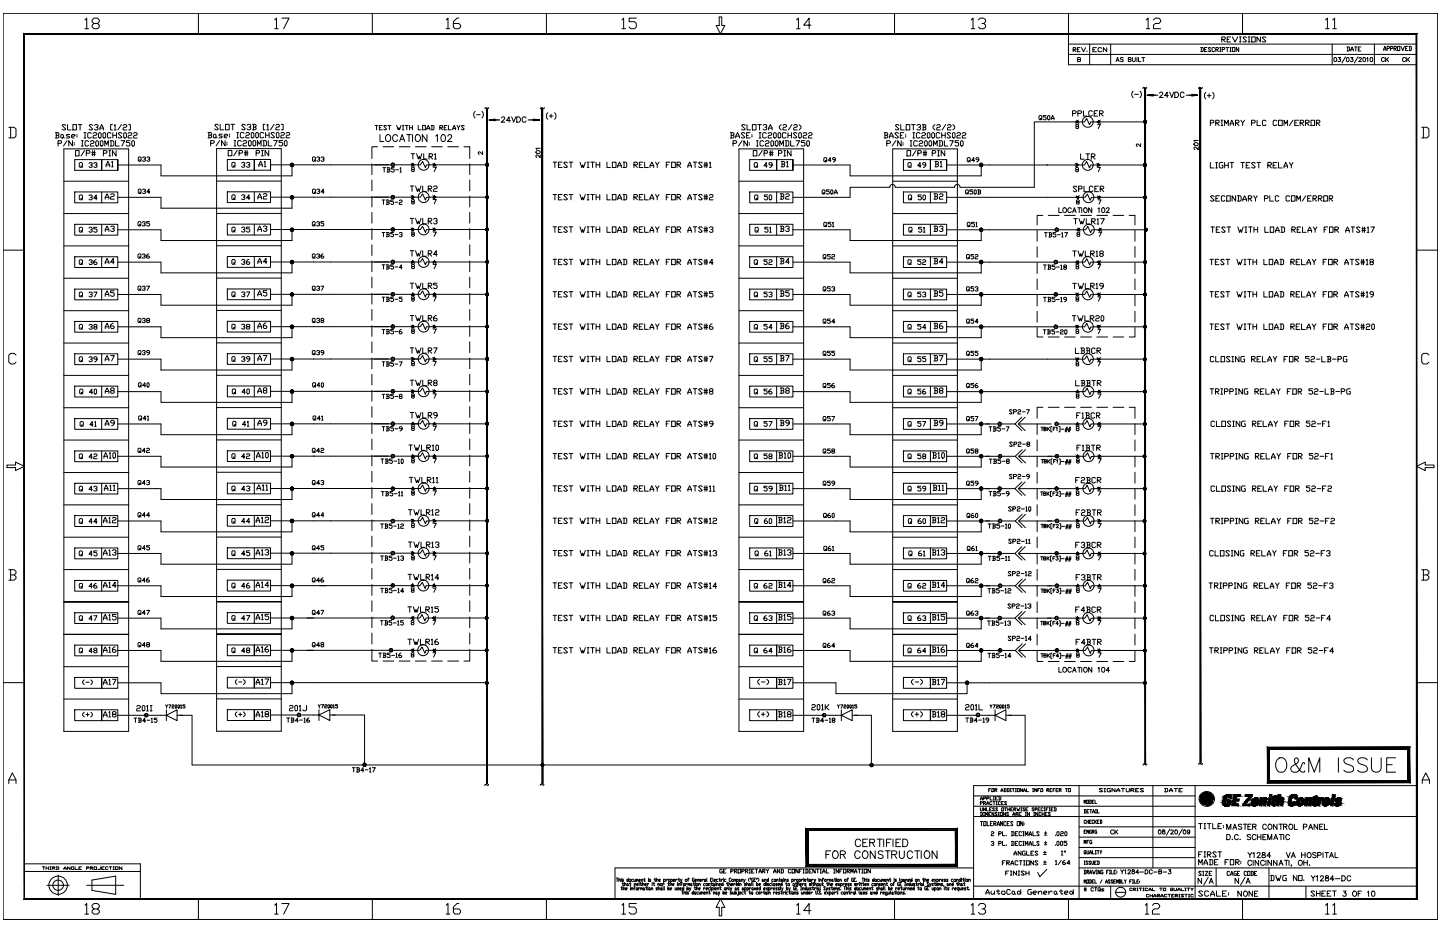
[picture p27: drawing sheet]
<svg xmlns="http://www.w3.org/2000/svg" width="432mm" height="279mm" viewBox="0 0 432 279" stroke-linecap="round" stroke-linejoin="round" font-family="sans-serif">
<!-- layer: TITLEBLOCK -->
<g fill="none" stroke="#000" stroke-width=".3">
<path d="M.9 4h430.2v271.6h-430.2zM25.5 6l.5-.6v3.2M25.5 8.6h1.1M28.2 7l-.6-.5v-.5l.6-.6h1l.6 .6v.5l-.6 .5h-1l-.6 .5v.6l.6 .5h1l.6-.5v-.6l-.6-.5M59.5 4v6.1M82.4 6l.5-.6v3.2M82.4 8.6h1M84.5 5.4h2.2l-1.6 3.2M111.6 4v6.1M133.8 6l.5-.6v3.2M133.8 8.6h1.1M137.6 5.4h-.6l-1.1 1.1v1.6l.6 .5h1.1l.5-.5v-.6l-.5-.5h-1.7"/>
<path d="M163.8 4v6.1M186.5 6l.5-.6v3.2M186.5 8.6h1.1M190.8 5.4h-2.1v1.1h1.6l.5 .5v1.1l-.5 .5h-1.1l-.5-.5M215.7 5.1h.7v2.5h1l-1.4 2.5-1.3-2.5h1zM238.9 6l.5-.6v3.2M238.9 8.6h1M243.2 7.5h-2.2l1.6-2.1v3.2M268.2 4v6.1M291.2 6l.6-.6v3.2M291.2 8.6h1.1M293.4 6l.5-.6h1.1l.5 .6v.5l-.5 .5h-.6"/>
<path d="M295 7l.5 .5v.6l-.5 .5h-1.1l-.5-.5M320.4 4v15.4h104.4M320.4 13.2h104.4M320.4 16.3h104.4M321.8 14.9h.6l.2-.4-.2-.2h-.6v1.2M322 14.9l.6 .6M323.1 14.9h.3M323.1 17.8h.8v-.4l-.8-.2v1.3l.8-.2v-.3l-.2-.2M323.9 14.3h-.8v1.2h.8M324.3 14.3l.6 1.2 .6-1.2M325.9 15.3v.2M326.7 13.2v6.2"/>
<path d="M327.7 14.9h.6M328.8 14.3h-1.1v1.2h1.1M330.3 14.5l-.2-.2-.8 .2v.8l.2 .2 .8-.2M331.9 14.3v1.2l-1.1-1.2v1.2M333.1 13.2v6.2M334.7 18.5l.4-1.3 .5 1.3M334.8 18.1h.6M336.8 17.4l-.3-.2-.5 .2v.3l.8 .4-.3 .4-.5-.2M338.3 17.8h.8v-.5l-.8-.1v1.3l.8-.1v-.4l-.2-.2M339.6 17.2v.9l.4 .4 .4-.2v-1.1M340.9 17.2v1.3M341.4 17.2v1.3h.7"/>
<path d="M342.4 17.2h.9M342.8 17.2v1.3M343.7 6l.6-.6v3.2M343.7 8.6h1.1M345.9 6l.5-.6h1.1l.5 .6v.5l-.5 .5h-1.1l-.5 .5v1.1h2.1M360.1 14.2l.7 .2v.9l-.7 .2M360.2 14.2v1.3M361.2 14.8h.4M361.9 14.2h-.7v1.3h.7M363.1 14.4l-.2-.2-.6 .2 .8 .9-.2 .2-.6-.2M364.2 14.4l-.2-.2-.6 .2v.9l.3 .2 .5-.2M364.6 14.8h.6l.2-.4-.2-.2h-.6v1.3"/>
<path d="M364.8 14.8l.6 .7M365.7 15.5h.4M365.7 14.2h.4M365.9 14.2v1.3M366.4 11.8h.8l.2-.5-.2-.2h-.8v1.5M366.5 14.8h.6l.2-.4-.2-.2h-.6v1.3M366.7 11.8l.7 .8M367.6 14.2h.8M368 11.8h.5M368 14.2v1.3M368.8 15.5h.4M368.8 14.2h.4"/>
<path d="M369 14.2v1.3M369 11.1h-1v1.5h1M369.5 11.1l.8 1.5 .9-1.5M369.5 14.2h.8v1.3h-.8zM371.4 14.2v1.3l-.7-1.3v1.3M371.7 12.6h.5M371.7 11.1h.5M371.9 11.1v1.5M372.6 4v6.1M373.8 11.3l-.3-.2h-.5l-.3 .2 1.1 1-.3 .3h-.5l-.3-.3M374.3 12.6h.5M374.3 11.1h.5"/>
<path d="M374.5 11.1v1.5M375.3 11.1h1.1v1.5h-1.1zM378 11.1v1.5l-1.1-1.5v1.5M379.6 11.3l-.3-.2h-.5l-.3 .2 1.1 1-.3 .3h-.5l-.3-.3M397.5 6l.5-.6v3.2M397.5 8.6h1.1M399.5 13.2v6.2M399.6 6l.6-.6v3.2M399.6 8.6h1.1M400.1 17.3a.58 .58 0 0 1 .7 .6 .58 .58 0 0 1-.7 .5l-.1-.4zM401.3 17.2h.7l-.4 .5a.4 .4 0 0 1 .4 .5 .4 .4 0 0 1-.5 .3l-.3-.2M403.5 17l-1.1 1.9"/>
<path d="M403.9 17.3a.58 .58 0 0 1 .7 .6 .58 .58 0 0 1-.7 .5l-.2-.4zM403.9 14.1l.8 .2v.8l-.8 .2M404.1 14.1v1.2M405 17.2h.7l-.4 .5a.43 .43 0 0 1 .3 .7 .43 .43 0 0 1-.7-.1M405.1 15.3l.3-1.2 .4 1.2M405.1 14.9h.7M406.2 14.1h.7M406.5 14.1v1.2M407.2 17l-1.1 1.9M407.3 14.7h.4M407.5 17.5l.2-.3 .5 .3-.8 1h.9M408.1 14.1h-.8v1.2h.8"/>
<path d="M408.8 17.3a.58 .58 0 0 1 .7 .6 .58 .58 0 0 1-.7 .5l-.1-.4zM409.8 17.5l.3-.3v1.3M411 17.3a.58 .58 0 0 1 .7 .6 .58 .58 0 0 1-.7 .5l-.2-.4zM412.1 13.2v6.2M414.9 15.2l.4-1.3 .3 1.3M414.9 14.7h.7M415.1 17.5a.46 .46 0 0 0-.5-.3 .46 .46 0 0 0-.4 .5v.3a.46 .46 0 0 0 .4 .5 .46 .46 0 0 0 .5-.3M415.5 17.2v1.3M415.8 17.8l.6 .7M415.9 14.5h.6l.2-.2-.2-.4h-.6v1.3M416.4 17.2l-.9 .9M417 14.5h.5l.2-.2-.2-.4h-.5v1.3"/>
<path d="M418 14.5h.6l.1-.2-.1-.4h-.6v1.3M418.2 14.5l.5 .7M419.1 13.9h.6v1.3h-.6zM420.1 13.9l.5 1.3 .5-1.3M421.5 17.5a.48 .48 0 0 0-.6-.3 .48 .48 0 0 0-.3 .5v.3a.48 .48 0 0 0 .3 .5 .48 .48 0 0 0 .6-.3M421.5 14.5h.3M421.8 17.2v1.3M422.1 17.8l.6 .7M422.2 13.9h-.7v1.3h.7M422.5 13.9h.6l.1 .2v.9l-.1 .2h-.6M422.7 17.2l-.9 .9M422.7 13.9v1.3"/>
<path d="M2.6 38.2h1.6l.6 .5v2.1l-.6 .5h-1.6M3.2 38.2v3.1M426.3 38.2h1.6l.6 .5v2.1l-.6 .5h-1.6M426.8 38.2v3.1M.9 75h6.4M424.8 75h6.3M4.8 106.4l-.6-.5h-1l-.6 .5v2.2l.6 .5h1l.6-.5M428.5 106.4l-.6-.5h-1.1l-.5 .5v2.2l.5 .5h1.1l.6-.5M2.1 139.4h2.6v-.9l2.6 1.3-2.6 1.3v-.9h-2.6zM424.8 139.8l2.6-1.3v.9h2.6v.8h-2.6v.9zM2.6 170.8h1.6l.6 .5v.5l-.6 .6M3.2 172.4h1l.6 .5v.5l-.6 .5h-1.6"/>
<path d="M3.2 170.8v3.1M426.3 170.8h1.6l.6 .5v.5l-.6 .6M426.8 172.4h1.1l.6 .5v.5l-.6 .5h-1.6M426.8 170.8v3.1M.9 204.7h6.4M424.8 204.7h6.3M2.6 234.9v-1.1l1.1-2.1 1.1 2.1v1.1M2.6 233.8h2.2M291.9 238.6h66.5M294 239.8l.3-.9 .3 .9M294 239.5h.6M295 239.3h.4l.2-.3-.6-.1v.9"/>
<path d="M295.9 239.3h.5l.2-.3-.7-.1v.9M296.5 236.9h.3M296.9 238.9v.9h.6M297.1 236.4h-.6v.9M297.4 236.4h.6v.9h-.6zM297.8 238.9h.4M297.8 239.8h.4M298 238.9v.9M298.3 236.9h.5l.1-.3-.6-.2v.9M298.5 236.9l.4 .4M298.5 239.3h.3M299.1 238.9h-.6v.9h.6"/>
<path d="M299.5 238.9l.6 .1v.7l-.6 .1M299.6 238.9v.9M300.2 237.3l.3-.9 .3 .9M300.2 237h.6M301.1 236.4l.6 .2v.6l-.6 .1M301.2 236.4v.9M302 236.4l.6 .2v.6l-.6 .1M302.1 236.4v.9M302.9 237.3h.3M302.9 236.4h.3M303.1 236.4v.9M303.5 236.4h.6"/>
<path d="M303.8 236.4v.9M304.4 237.3h.3M304.4 236.4h.3M304.6 236.4v.9M305.1 236.4h.6v.9h-.6zM306.6 236.4v.9l-.6-.9v.9M306.9 237.3l.3-.9 .3 .9M306.9 237h.6M307.8 236.4v.9h.6M309.6 237.3h.3M309.6 236.4h.3M309.8 236.4v.9"/>
<path d="M310.9 236.4v.9l-.6-.9v.9M311.2 236.9h.3M311.8 236.4h-.6v.9M312.1 236.4h.6v.9h-.6zM313.9 236.9h.5l.2-.3-.7-.2v.9M314.1 236.9l.5 .4M314.8 236.9h.3M315.4 236.4h-.6v.9h.6M315.8 236.9h.3M316.4 236.4h-.6v.9M316.7 236.9h.3M317.3 236.4h-.6v.9h.6"/>
<path d="M317.6 236.9h.5l.1-.3-.6-.2v.9M317.8 236.9l.4 .4M319.5 236.4h.6M319.8 236.4v.9M320.4 236.4h.6v.9h-.6zM323.6 235.5v34M325.9 239.9h.5v.9h-.5zM326.7 239.9l.6 .1v.7l-.6 .1M326.8 239.9v.9M328.1 239.9h-.6v.9h.6M328.4 239.9v.9h.5M330.6 236.5l-.3-.1-.7 .1 1 .7-.3 .2-.7-.2"/>
<path d="M331.1 236.4h.4M331.1 237.4h.4M331.3 236.4v1M333 236.4l-1 .1v.7l1 .2v-.5h-.3M334.4 236.4v1l-1-1v1M334.8 237.4v-.4l.5-.6 .5 1M334.8 237h1M336.3 236.4h.9M336.7 236.4v1M337.7 236.4v.8l.2 .2 .7-.2v-.8M339.1 236.9h.7l.3-.4-1-.1v1M339.4 236.9l.7 .5"/>
<path d="M340.5 236.9h.5M341.5 236.4h-1v1h1M342.9 236.5l-.2-.1-.8 .1 1 .7-.2 .2-.8-.2M345.7 235.5v24.6M349.2 236.4l1 .1v.7l-1 .2M349.4 236.4v1M350.7 237.4l.4-1 .5 .6v.4M350.7 237h.9M352.1 236.4h1M352.6 236.4v1M353.5 236.9h.5M354.5 236.4h-1v1h1"/>
<path d="M358.4 235.5v34M359.8 238.8l.1 .2M359.9 239.7v.2M359.9 239.7h.1M359.9 238.5v.4M359.9 238.8h.1M359.9 238.9h.1M359.9 239.6l.2 .3M359.9 239.9h.1M360 239.8h.1M360.1 239.9h.1M360.2 239.1h.1"/>
<path d="M360.2 239.2h.1M360.2 239.1v.1M360.2 238.9l.5 .1M360.2 239.1l.5 .1M360.2 238.9h.5M360.2 239.1h.5M360.2 238.8h.1M360.2 238.9h.1M360.2 239.2l.7 .1M360.2 239.2h.6M360.2 238.8h.5M360.2 238.7v.4"/>
<path d="M360.3 239.8h.1M360.3 238.6l-.1 .1M360.3 238.6h.4M360.3 239.3v.2M360.3 239.5h.1M360.3 238.6h.1M360.3 239.5h.7M360.3 239.8l-.1 .1M360.4 239.7h.1M360.4 239.6h.1M360.4 239.5h.1M360.4 238.5h.1"/>
<path d="M360.4 239.5h1M360.4 239.7h.6M360.4 239.5v.3M360.4 238.5l-.1 .1M360.4 238.4h.1M360.4 238.3v.1M360.5 238.2v.1M360.6 238.2h.1M360.6 238.2h2.6M360.6 238.2h-.1M360.7 238.1h-.1M360.7 238.7h.1"/>
<path d="M360.7 238.8h.1M360.7 238.9h.1M360.7 239h.1M360.7 239v.1M360.7 238.1h.1M360.7 238.1h2.3M360.7 239.1h.1M360.7 238.6h.1M360.7 238.6l-.4 .1M360.7 238.6v.4M360.7 239.9h-.8M360.7 239.1l.1 .1"/>
<path d="M360.7 238l1 .1M360.7 238.6h.2M360.8 239.8l-.9 .1M360.8 239.2h.1M360.8 238l-.1 .1M360.8 238h.8M360.8 239.8h.1M360.8 239.2l.1 .1M360.8 237.9h.1M360.8 237.9v.1M360.8 239.8h-.5M360.9 239.7l-.1 .1"/>
<path d="M360.9 237.9h-.1M360.9 237.9h.6M360.9 238.7h.1M360.9 239.7h-.5M360.9 239.7h.1M360.9 239.3h.1M360.9 238.8h.1M360.9 238.6v.2M360.9 238.7v.1M360.9 239.3l.1 .1M361 239.4h-.7M361 239.4h.1"/>
<path d="M361 238.6h.1M361 238.6l-.1 .1M361 239.4v.1M361 237.8h.5M361 239.6h.1M361 239.5h.1M361 239.6v.1M361.1 239.6h-.1M361.1 238.5h-.7M361.1 239.5h.1M361.1 238.5l-.8 .1M361.1 239.6h-.7"/>
<path d="M361.1 238.4v.1M361.2 240h.1M361.2 240h-.1M361.2 238.3l-.8 .1M361.2 239.9v.1M361.2 237.7h.3M361.2 239.5h.1M361.3 238.9h-.1M361.3 238.8h.1M361.3 238.9h.1M361.3 238.3h-.9M361.3 239.2h.1"/>
<path d="M361.3 239.5l-.2 .1M361.3 240h.1M361.3 239.5h.1M361.3 238.7h.1M361.3 238.3h.1M361.3 238.7v.2M361.4 239.8h.1M361.4 239.5h.1M361.4 239.9h.1M361.4 239.2h.1M361.4 239.8l-.2 .1M361.4 237.6l-.5 .3"/>
<path d="M361.4 238.7h.1M361.4 239.9l-.1 .1M361.4 239.8v.1M361.4 239.9h-.2M361.4 238.2l-.1 .1M361.4 237.6h.2M361.4 238.6h.1M361.4 238.2h.1M361.4 237.6h.1M361.4 238.7l-.1 .1M361.5 239.1h.1M361.5 238.6h.1"/>
<path d="M361.5 238.5v.1M361.5 238.6l-.1 .1M361.5 238.6l-.2 .2M361.5 238.6h-.1M361.5 239.1l-.1 .1M361.5 238.2l-1 .1M361.5 239h.1M361.5 237.9h.1M361.5 237.9l.1 .1M361.5 237.8h.1M361.5 237.6h.1M361.5 237.8l.1 .2"/>
<path d="M361.6 239l-.1 .1M361.6 238.2h.1M361.6 238.2l1.7 .1M361.6 239l-.3 .2M361.6 237.6h.2M361.7 238.1h.1M361.7 239.9v.1M361.7 239.9h.1M361.7 239.8h.1M361.7 238.8h.1M361.7 238.2h.1M361.7 237.6l-.2 .2"/>
<path d="M361.7 239.7h.1M361.7 239.7v.2M361.7 238.2l.1 .1M361.8 238.8h.1M361.8 238.3h.1M361.8 238.1h.1M361.8 238.7h.4M361.8 238.3v.1M361.8 239.6v.1M361.8 238.3v.2M361.8 239.6h.1M361.8 239.2h.1"/>
<path d="M361.8 239.9h.1M361.8 240h.1M361.8 238.7l-.2 .3M361.8 238.6v.1M361.8 238.6h.1M361.8 238.4h.1M361.8 237.6h.1M361.8 238.6h.4M361.8 239.2v.1M361.8 239.9v.4M361.8 239.7h.1M361.8 239.8h.1"/>
<path d="M361.8 238.5h.1M361.8 237.6h.4M361.8 239.8v.1M361.8 238.5v.1M361.9 239.1l-.1 .1M361.9 239.7h.1M361.9 239.7h-.2M361.9 238l1.1 .1M361.9 237.5l-.4 .1M361.9 238.7v.1M361.9 239.6h.1M361.9 238h.1"/>
<path d="M361.9 238.8h.1M362 239.5l-.2 .3M362 239.5h.1M362 238.9h.1M362 239.2h-.2M362 239h.1M362 238.8l-.1 .3M362 238h.1M362 238h.9M362 239.5h-.1M362 239.1v.1M362 239.5l-.2 .2"/>
<path d="M362 238l-.2 .1M362.1 237.9h.1M362.1 239.1h.1M362.1 239.1l-.3 .1M362.1 239.4l-.1 .1M362.1 239h.1M362.1 238.8h.1M362.1 238.8v.1M362.1 238.9h.1M362.1 238.9v.1M362.1 239l-.3 .2M362.1 239.4h.1"/>
<path d="M362.2 239.9h.1M362.2 238.6h.1M362.2 238.6l-.1 .2M362.2 239.9v.1M362.2 239.3v.1M362.2 239.8h.1M362.2 237.9h.1M362.2 239.8v.1M362.2 239.7h.2M362.3 239.9h.1M362.3 238.5h.1M362.3 238.4l-.1 .2"/>
<path d="M362.3 239.9v.4M362.3 239.3h-.1M362.3 238.5l-.1 .1M362.3 239.8h.1M362.3 237.9h.1M362.3 238.4l-.5 .1M362.3 239.8l-.1 .1M362.3 239.7v.2M362.4 239.7h.1M362.4 238.3l-.6 .1M362.4 237.9h.1M362.4 239.7h-.1"/>
<path d="M362.4 239.5h.1M362.5 238.3h-.7M362.5 239.7l-.3 .1M362.5 238.7h.1M362.5 238.7v.1M362.5 239.6v.1M362.5 237.9h.1M362.5 238.6h.1M362.5 237.9h-.4M362.5 238.2v.1M362.6 239.1h.1M362.6 239.5h.1"/>
<path d="M362.6 239.6h.1M362.6 238.6h.1M362.6 239.5h-.1M362.6 238.6l-.1 .2M362.6 237.9h.1M362.6 238.6v.1M362.6 238.2h.1M362.6 239.1h1.2M362.6 238.6l-.1 .1M362.6 239.1l-.1 .1M362.6 239.2h.1M362.7 239.9h.1"/>
<path d="M362.7 239.5h.1M362.7 237.9l.1 .1M362.7 237.9h.1M362.7 238.2h.1M362.7 239.2h.1M362.8 239.6h.1M362.8 238h.1M362.8 238.2h.1M362.8 238.9h1M362.8 238.9l-.1 .1M362.8 238.9h.1M362.8 239.5h.1"/>
<path d="M362.8 239.5h.6M362.8 238.2l.2 .2M362.9 239.5h.1M362.9 239.6h.1M362.9 238.9h.1M362.9 238.3h.1M362.9 238.8l.8 .1M362.9 239.2h.7M362.9 238.9h-.1M362.9 239.4h.1M362.9 239.2h.1M362.9 239.6l.1 .1"/>
<path d="M362.9 238.8h.8M362.9 238.3l.5 .1M362.9 238.3v.1M362.9 239.3h.1M362.9 238.7v.1M362.9 238.7h.1M362.9 238.4h.1M362.9 239.3h.5M362.9 239.4h.5M362.9 238.4h.5M362.9 238.7h.7M362.9 239.2v.2"/>
<path d="M362.9 239.4v.1M363 239.7h.1M363 238.5h.1M363 238.6h.6M363 239.7h.5M363 238.5h.5M363 238.6l-.1 .1M363 238.4v.2M363 238.1h.1M363.1 238.1h.1M363.1 239.7l.1 .3M363.1 238.1v.1"/>
<path d="M363.1 239.7h.4M363.1 238.2h.1M363.1 239.8h.5v.2M363.1 239.9h.5M363.2 240h.1M363.2 238.2h.1M363.2 238.2l.2 .2M363.4 239.4h.1M363.4 239.5h.1M363.4 239.3h.1M363.4 239.5l-1.1 .1M363.4 238.4h.1"/>
<path d="M363.4 239.3v.3M363.4 239.2h.1M363.4 239.6h.1M363.4 239.6l.1 .1M363.4 238.4l.4 .7M363.4 239.6l-1.1 .1M363.4 239.2v.1M363.5 239.7h-.4M363.5 239.7h.1M363.5 239.2h-.1M363.5 239.7v.1M363.5 239.8h.1"/>
<path d="M363.6 238.6h-.6M363.6 239.9h.1M363.6 239.2l.2 .1M363.6 239.2h.1M363.7 239.2h.1M363.8 239h-1.1M363.8 239.1h.1M363.8 239.2l.1 .1M363.8 239.3h.1M363.8 239.1l-1.3 .1M363.8 239.3l.1 .2M363.8 239.1v.1"/>
<path d="M363.9 239.5v.3M363.9 239.5h.1M363.9 239.4v.1M363.9 239.3v.1M363.9 239.4h.1M424.8 235.5h-132.9v34M426.5 234.9v-1.1l1-2.1 1.1 2.1v1.1M426.5 233.8h2.1M7.3 259h34.8v10.5M12.7 259.9h.8M13.1 259.9v.8M13.8 259.9v.8"/>
<path d="M14.6 259.9v.8M15 259.9h.3M15.2 259.9v.8M16.9 259.9l.7 .1v.5l-.7 .2M17 259.9v.8M21 259.9v.8l-.8-.8v.8M22.2 259.9l-.8 .1v.5l.8 .2v-.5h-.2M22.5 259.9v.8h.8M24.4 259.9h-.7v.8h.7M28.2 259.9h.8v.8h-.8zM30.1 259.9v.6h-.7M31.3 259.9h-.8v.8h.8"/>
<path d="M32.4 260h-.8l.2 .7 .6-.2M32.7 259.9h.8M33.1 259.9v.8M33.9 259.9h.4M34.1 259.9v.8M34.6 259.9h.8v.8h-.8zM36.5 259.9v.8l-.7-.8v.8M291.9 241.7h66.5M291.9 244.8h132.9M294 243.6l.6 .1v.7l-.6 .1M294 242.2l.1 .9 .5-.2v-.7M294 240.8h.4l.2-.3-.6-.2v.9"/>
<path d="M294 246.3h.7M294.1 243.6v.9M294.3 246.3v1.2M294.9 240.8h.5l.1-.3-.6-.2v.9M294.9 243.6h.3M294.9 244.5h.3M295 246.3h.7v1.2h-.7zM295.1 243.6v.9M295.1 240.8l.4 .4M295.5 242.2v.9l-.6-.9v.9M295.5 244.5v-.9l.4 .6 .3-.6v.9M295.8 242.2v.9h.6"/>
<path d="M295.9 241.2l.3-.9 .3 .9M295.9 240.9h.6M296 246.3v1.2h.6M296.5 244.1h.3M296.7 242.6h.3M297 246.9h.3M297.1 243.6h-.6v.9h.6M297.2 249.5l.2-.2 .6 .2-.2 .5-.6 .2v.3h.8M297.2 252.4l.2-.2 .6 .2-.4 .5M297.3 242.2h-.6v.9h.6M297.4 240.5l-.1-.2-.5 .2v.6h.6M297.7 246.3h-.7v1.2h.7"/>
<path d="M297.7 240.3h.7M297.8 252.9l.2 .1-.2 .5-.6-.2M298 246.9h.5l.2-.2-.2-.4h-.5v1.2M298 243.6v.9l-.6-.9v.9M298.1 240.3v.9M298.2 246.9l.5 .6M298.2 242.3h-.6l.6 .6-.1 .2-.5-.2M298.7 240.3h.3M298.7 241.2h.3M298.8 240.3v.9M299 247.5l.4-1.2 .3 1.2M299 243.7l-.5-.1-.1 .1 .6 .7-.2 .1-.4-.1"/>
<path d="M299 247.1h.7M299.1 242.3h-.6l.6 .6-.1 .2-.5-.2M299.3 243.6h.3M299.3 244.5h.3M299.5 250h.6l.1-.5-.1-.2h-.6v1.2M299.5 252.9h.6l.1-.5-.1-.2h-.6v1.3M299.5 243.6v.9M299.9 243.6h.7v.9h-.7zM299.9 240.5l-.1-.2-.4 .2v.6h.5M300.3 240.8h.3M300.4 242.2h.6v.9h-.6zM300.6 258.7h.4"/>
<path d="M300.6 249.3v1.2h.8M300.6 252.2v1.3h.8M300.7 246.3v1.2l-.7-1.2v1.2M300.9 240.3h-.6v.9h.6M301.3 242.2h.6M301.4 258h-.8v1.3M301.5 243.6v.9l-.6-.9v.9M301.6 242.2v.9M301.7 246.5l-.2-.2-.5 .2 .2 1 .5-.2M301.8 250.4v.1M301.8 253.3v.2M301.9 258.7h.6l.2-.5-.2-.2h-.6v1.3"/>
<path d="M301.9 240.5l-.5-.2-.2 .2 .7 .6h-.7M302 246.9h.4M302.1 258.7l.6 .6M302.2 242.6h.6M302.2 242.2v.9M302.4 243.7l-.4-.1-.2 .1 .6 .7-.1 .1-.5-.1M302.7 246.3h-.7v1.2h.7M302.8 242.2v.9M303.1 242.6h.3M303.1 259.3l.4-1.3 .5 1.3M303.1 258.9h.9M303.3 249.3l.8 .2v.9l-.8 .1"/>
<path d="M303.3 252.2l.8 .2v.9l-.8 .2M303.5 249.3v1.2M303.5 252.2v1.3M303.7 242.2h-.6v.9h.6M303.7 246.5l-.5-.2-.2 .2 .7 .8-.2 .2-.5-.2M303.7 244.5l.3-.9 .3 .9M303.7 244.2h.6M304 242.6h.4l.2-.3-.6-.1v.9M304.1 256.4l.4-1.2 .4 1.2M304.1 256h.8M304.1 242.6l.5 .5M304.4 250h.4"/>
<path d="M304.4 252.9h.4M304.6 244.1h.5l.2-.4-.7-.1v.9M304.8 244.1l.5 .4M304.9 242.2l.3 .9 .2-.5 .1 .5 .3-.9M305 246.3h.7v1.2h-.7zM305.2 249.3h-.8v1.2h.8M305.2 252.2h-.8v1.3h.8M305.2 258.2l-.2-.2-.6 .2v.9l.2 .2 .6-.2M305.6 244.1h.3M305.7 258h.8M306.1 258v1.3M306.1 243.1h.3"/>
<path d="M306.1 242.2h.3M306.2 255.2v1.2l-.9-1.2v1.2M306.2 243.6h-.6v.9h.6M306.3 242.2v.9M306.3 249.5l-.2-.2-.5 .2v.9l.1 .1 .6-.1M306.3 252.4l-.2-.2-.5 .2 .1 1.1 .6-.2M306.7 250.5h.4M306.7 249.3h.4M306.7 253.5h.4M306.7 252.2h.4M306.7 246.3v1.2l-.7-1.2v1.2M306.9 249.3v1.2"/>
<path d="M306.9 252.2v1.3M306.9 258h.5M306.9 259.3h.5M307.1 246.7v.2M307.1 247.1v.2M307.1 258v1.3M307.3 242.3h-.6l.6 .6-.1 .2-.5-.2M307.4 250.5v-1.2l.4 .9 .4-.9v1.2M307.4 253.5v-1.3l.4 .8 .4-.8v1.3M307.4 255.2h-.6l-.2 .2v.8l.2 .2h.6v-.7h-.2M307.4 243.6h.4M307.4 244.5h.4"/>
<path d="M307.6 243.6v.9M307.6 242.6h.3M307.8 258h.9v1.3h-.9zM307.9 255.2v1.2h.8M308.2 242.2h-.6v.9h.6M308.6 250.5l.4-1.2 .3 1.2M308.6 253.5l.4-1.3 .3 1.3M308.6 250.2h.7M308.6 253h.7M308.7 243.6v.9l-.6-.9v.9M309.1 255.7h.5M309.7 249.3v1.2h.8"/>
<path d="M309.7 252.2v1.3h.8M309.9 258v1.3l-.8-1.3v1.3M310 255.2h-.9v1.2h.9M310 243.6h.3M310 244.5h.3M310.1 242.3h-.7l.7 .6-.2 .2-.5-.2M310.1 243.6v.9M310.4 242.6h.4l.2-.3-.6-.1v.9M311.2 258.2l-.6-.2-.2 .2 .8 .9-.2 .2-.6-.2M311.2 255.4l-.2-.2-.6 .2 .8 .8-.2 .2-.6-.2M311.2 243.6v.9l-.6-.9v.9M311.2 242.6h.4"/>
<path d="M311.6 249.5l-.6-.2-.1 .2 .7 .9-.2 .1-.5-.1M311.6 252.4l-.6-.2-.1 .2 .7 .9-.2 .2-.5-.2M311.9 242.2h-.7v.9h.7M312.1 243.7l-.1-.1-.5 .1 .2 .8 .4-.1M312.5 244.1h.6M312.5 243.6v.9M312.8 242.3h-.6v.6l.1 .2 .5-.2M312.9 259.1h.8M312.9 258.5h.8M312.9 256.2h.8M312.9 255.5h.8M313.1 243.1h.3"/>
<path d="M313.1 242.2h.3M313.1 243.6v.9M313.2 250.4h.7M313.2 249.7h.7M313.2 253.3h.7M313.2 252.7h.7M313.2 242.2v.9M313.3 255.2v.8M313.3 258v.9M313.4 244.1h.3M313.5 249.3v.9M313.5 252.2v.8"/>
<path d="M313.7 242.6h.3M314 243.6h-.6v.9h.6M314.3 242.2h-.6v.9M314.6 243.1h.3M314.6 242.2h.3M314.8 242.2v.9M315 243.7l-.2-.1-.5 .1 .7 .7-.2 .1-.5-.1M315.2 242.6h.3M315.8 242.2h-.6v.9h.6M316.1 242.2l.6 .1v.6l-.6 .2M316.3 242.2v.9M316.5 258.2l.2-.2v1.2"/>
<path d="M316.5 250.3v.2M316.5 253.3v.2M316.5 259.2h.4M316.9 249.5l.2-.2 .5 .2v.8l-.3 .2-.4-.2zM316.9 252.4l.2-.2 .5 .2v.9l-.3 .2-.4-.2zM318 249.5l.2-.2 .7 .2-.2 .4-.7 .2v.4h.9M318 252.4l.2-.2 .5 .2v.9l-.3 .2-.4-.2zM318.2 258l-.9 1.2M318.3 255.3l.2-.2v1.2M318.3 256.3h.4M319.1 255.3l.2-.2 .2 .2-.2 .2zM319.3 249.5l.2-.2 .4 .2v.8l-.2 .2-.4-.2z"/>
<path d="M319.3 258l-.6 .4v.6l.2 .2 .6-.2-.2-.4h-.6M319.9 252.2h-.8v.4h.6l.2 .2-.2 .7-.6-.2M320.8 258.8h-.9l.7-.8v1.2M323.6 247.9h34.8M323.6 251h34.8M323.6 254.1h34.8M323.6 257.1h34.8M325.1 252.9v-1l.3 .7 .2-.7v1M325.1 240.8v-.9l.2 .6 .3-.6v.9M325.1 242.7l.5 .2v.7l-.5 .1M325.1 259.1h.3M325.1 249.3h.2"/>
<path d="M325.1 258.1h.3M325.2 242.7v1M325.2 258.1v1M325.3 255.7l.2 .1-.3 .2-.1-.8 .4-.2 .1 1M325.6 246l-.1-.2-.4 .2v.7l.1 .2 .4-.2M325.6 248.8h-.5v1h.5M325.9 245.8v1.1M325.9 246.4h.5M325.9 255l.2 1 .4-.2v-.8M325.9 252.4h.3M325.9 243.2h.3M326.2 258.3l-.1-.2-.5 .2 .6 .7-.1 .1-.5-.1"/>
<path d="M326.4 245.8v1.1M326.4 248.8v1l-.5-1v1M326.5 251.9h-.6v1M326.5 242.7h-.6v1h.6M326.7 246.4h.3M326.7 256l.3-1 .3 1M326.7 255.7h.6M326.8 242.7h.6M327.1 258.3l-.2-.2-.4 .2 .6 .7-.2 .1-.4-.1M327.1 242.7v1M327.2 245.8h-.5v1.1h.5M327.3 248.8l-.6 .2 .1 .8h.5l-.2-.5"/>
<path d="M327.4 258.1l.1 1 .4-.1v-.9M327.4 251.9l-.6 .2 .1 .8h.5v-.5h-.2M327.5 249.3h.4v-.5h-.4v1M327.5 240.3h.3M327.6 255v1h.5M327.6 243.7l.3-1 .3 1M327.6 243.4h.6M327.7 249.3l.4 .5M328 246l-.1-.2-.4 .2 .1 .9 .4-.2M328.2 258.6h.3M328.3 245.8v1.1M328.4 246.4l.4 .5"/>
<path d="M328.4 255h.3M328.4 256h.3M328.5 243.7h.3M328.5 242.7h.3M328.6 255v1M328.6 242.7v1M328.8 258.1h-.6v1h.6M328.8 245.8l-.5 .6M328.9 248.8l-.5 .2 .1 .8h.4l-.2-.5M329 255h.5M329.1 258.1l.5 .2v.7l-.5 .1M329.1 242.7v1h.5"/>
<path d="M329.1 246.4h.2M329.2 258.1v1M329.3 255v1M329.6 245.8h-.5v1.1h.5M329.8 255l.3 1M329.9 245.8l.5 .2v.7l-.5 .2M330 245.8v1.1M330.4 255l-.3 .5M334 249.1a.53 .53 0 0 0-.7-.2 .53 .53 0 0 0-.2 .7 .48 .48 0 0 0 .3 .4 .48 .48 0 0 0 .6-.3M334.3 248.8v1.2M334.6 249.3l.6 .7M335.2 248.8l-.9 .8"/>
<path d="M347.5 248.8a.56 .56 0 0 1 .7 .6 .56 .56 0 0 1-.7 .6l-.2-.5zM348.6 248.8v.4l.7 .4a.44 .44 0 0 1-.3 .4 .44 .44 0 0 1-.5-.2l.2-.4 .6-.3-.1-.3zM350.8 248.6l-1.1 1.8M351.1 249.1l.5-.3 .2 .3-.8 .9h.9M352.4 248.8a.56 .56 0 0 1 .7 .6 .56 .56 0 0 1-.7 .6l-.1-.5zM354.6 248.6l-1.1 1.8M355 248.8a.56 .56 0 0 1 .6 .6 .56 .56 0 0 1-.6 .6l-.2-.5zM356.8 249.2a.38 .38 0 0 1-.6 .3 .38 .38 0 0 1-.1-.6 .38 .38 0 0 1 .6 .1l-.1 1-.6-.1M359.4 259.3v-1.6l.6 1 .5-1v1.6M359.4 246.9h1.1M359.4 256.2h.6M360 240v.1"/>
<path d="M360 240.1v.1M360 246.9v1.5M360 240.1h.6M360 240.2h.1M360 240.2h.5M360.1 240.2v.1M360.1 240.3v.1M360.1 240.3h.1M360.1 240.4h.4M360.1 240.4h.1M360.1 240.4l.2 .2M360.2 240.5h.3"/>
<path d="M360.3 240.6h.1M360.3 240.6l.3 .1M360.3 240.6l.1 .1M360.3 240.6h.3M360.4 240.7l.1 .1M360.4 240.7h.3M360.5 255.4h-1.1v1.5M360.5 240.3h.1M360.5 240.4h.1M360.5 240.8h2.7M360.5 240.4v.1M360.5 240.8l.2 .2"/>
<path d="M360.5 240.2h.1M360.5 240.2l-.4 .1M360.5 240.5h.1M360.5 240.2v.4M360.6 240.8h2.6M360.6 240.1l-.1 .1M360.6 240.9h.1M360.6 240h.1M360.6 240v.1M360.7 240.7h.1M360.7 241h2.4M360.7 240.7l.1 .1"/>
<path d="M360.8 240.8h.1M360.9 241l.1 .1M360.9 240.3h.1M360.9 240.3v.1M360.9 240.8h.1M360.9 241.1h.9M361 241.1h.1M361 240.4h.1M361 259.3v-.6l.5-1 .5 1v.6M361 246.9h.5M361 258.7h1M361 255.4h.5"/>
<path d="M361 256.9h.5M361 248.4h.5M361.1 240l-.1 .1M361.1 240h.2M361.1 241.1h.2M361.1 240.3h.1M361.1 240.3l-.2 .1M361.2 240.3h-.3M361.2 240.7h1M361.2 240.3h.1M361.2 240.2h-.3v.2M361.3 246.9v1.5"/>
<path d="M361.3 255.4v1.5M361.3 240.1l-.4 .1M361.3 240.7l-.4 .1M361.3 240.7h.1M361.3 240l-.1 .3M361.3 241.1v.1M361.4 240.6h.1M361.4 240.6h.6M361.4 241.2h.1M361.4 240.6l-.1 .1M361.5 240.5l.5 .1M361.5 240.5l-.1 .1"/>
<path d="M361.5 241.1v.1M361.5 240.4h.1M361.5 240.4h.4M361.5 240.4v.1M361.6 241.5h.2M361.6 240.3l-.1 .1M361.6 240.3l.3 .2M361.6 241.1h.1M361.6 240.2h.1M361.6 241.1l-.3 .1M361.6 240.2h.2M361.7 241.1h.1"/>
<path d="M361.7 240l-.1 .3M361.7 240.1h.1M361.7 240v.1M361.7 241.1h-.1M361.7 240.1l-.1 .1M361.7 240h.1M361.8 241.1h-.1M361.8 241.1h.1M361.8 240.2h.1M361.8 241.5h.1M361.8 240.3h.1M361.8 241v.1"/>
<path d="M361.8 240.3l.1 .1M361.9 241h.1M361.9 240.4h.1M362 241.5h.1M362 240.6h.1M362 241h.1M362 241.4v.1M362 256.2h.9l.2-.6-.2-.2h-.9v1.5M362 241.4h.1M362 240.6l.2 .1M362 246.9h1.1M362.1 241.4l-.2 .1"/>
<path d="M362.1 241h.1M362.1 241.1l.1 .2M362.1 241v.1M362.2 240h.1M362.2 240v.1M362.2 240.1h.1M362.2 241.1h.8M362.2 240.1v.1M362.2 241.3l-.3 .2M362.2 240.7l.3 .1M362.2 240.2h.1M362.2 240.3h.4"/>
<path d="M362.2 241.2h.7M362.3 240h.1M362.3 240.1h.1M362.3 240.1l.1 .2M362.3 240.3l.1 .1M362.3 241.4h-.2M362.3 240.2h.1M362.3 240.3v.1M362.3 240.3h.1M362.3 240.4h.1M362.3 256.2l.8 .7M362.3 240.4h.5"/>
<path d="M362.4 241.4h.1M362.4 240.4h.1M362.5 241.4h.1M362.5 241.4h-.1M362.5 240.4v.1M362.5 240.5h.1M362.6 240.8h.1M362.6 240.3h.1M362.6 241.4h-.4M362.6 240.3v.1M362.6 257.7h.8l.3 .3v1l-.3 .3h-.8M362.6 240.4l-.1 .1"/>
<path d="M362.6 246.9v1.5M362.6 241.3v.1M362.6 240h.1M362.6 240h.3M362.7 241.3h.1M362.7 240.4h.1M362.7 240.3h.1M362.7 240.3h-.1M362.7 240.8h-.1M362.7 240.1h.1M362.7 240.8h.1M362.7 240.2h.1"/>
<path d="M362.7 240.1l-.1 .3M362.7 240.2h.2M362.8 241.2l-.1 .1M362.8 240.4h.1M362.8 241.2l-.6 .1M362.8 240.3h.1M362.8 240h.1M362.9 240.3h.1M362.9 240.2h.1M362.9 240.1h.1M362.9 240.3h-.2M362.9 240.1l-.3-.2 .2 .4"/>
<path d="M362.9 257.7v1.6M362.9 240.3l-.2 .1M362.9 240.7h.1M363 241.1l-.2 .1M363 240.6h.4M363 240.6h.1M363 241v.1M363.1 240.6h.3M363.1 240.6h.1M363.1 240.6l-.2 .1M363.1 240.5v.1M363.1 240.5h.1"/>
<path d="M363.1 240.4v.1M363.2 240.8l-.1 .2M363.2 240.3l-.1 .1M363.2 240.1v.2M363.2 240v.1M363.2 240h.4M363.2 240.2h.3M363.2 240.3h.1M363.3 240.8h.1M363.3 240.7l-.5 .1M363.4 240.6h.1M363.4 240.6l-.2 .2"/>
<path d="M363.4 240.5v.1M363.4 240.5h.1M363.4 240.5h-.3M363.5 240.4h-.4M363.5 240.3l-.1 .2M363.5 240.3h-.3M363.6 240l-.1 .3M363.6 240h.1M363.6 240.1h-.4M363.7 246.9v1.5h1M364.2 258.5h.5M364.7 255.6l-.2-.2h-.6l-.2 .2 1 1.1-.2 .2h-.6l-.2-.2"/>
<path d="M365.2 257.7h-1v1.6h1M365.2 255.4h1.1M365.2 247.7h.6M365.8 255.4v1.5M366.3 246.9h-1.1v1.5h1.1M366.8 247.4v.3M366.8 247.9v.3M367.3 258.5h.5M367.8 248.6v-1.5l.6 1.5 .7-1.5v1.5M367.8 250.2h.6a.84 .84 0 0 1 .5 .7 .84 .84 0 0 1-.5 .8h-.6zM368.4 257.7h-1.1v1.6M368.9 257.7h1.1v1.6h-1.1z"/>
<path d="M369.5 251.6h.1M369.7 248.6l.6-1.5 .6 1.5M369.9 248.1h.7M370.5 258.5h.8l.3-.5-.3-.3h-.8v1.6M370.8 258.5l.8 .8M371.3 250.5a.59 .59 0 0 0-.6-.3 .59 .59 0 0 0-.5 .6v.3a.59 .59 0 0 0 .5 .6 .59 .59 0 0 0 .6-.4M371.8 251.6h.1M372.1 258.2v.3M372.1 258.7v.3M372.4 247.3l-.4-.2-.7 .2 .1 .3 1 .6v.2l-.4 .2-.7-.2M372.8 247.1h1.1M373.4 247.1v1.5"/>
<path d="M374.2 255.6l.6 .7 .6-.7M374.2 247.8h.6M374.8 256.3v.8M375 250.4l-.4-.2-.7 .2 .1 .3 1 .6v.2l-.4 .2-.7-.2M375.2 247.1h-1v1.5h1M375.3 258.2a.63 .63 0 0 0-.9-.2 .63 .63 0 0 0-.2 .8 .56 .56 0 0 0 .5 .6 .56 .56 0 0 0 .6-.3M375.6 247.8l.9-.1 .1-.5-1-.1v1.5M375.7 255.9l.4-.3v1.5M375.8 257.9v1.5M376.1 247.8l.6 .8M376.6 250.5a.59 .59 0 0 0-.7-.3 .59 .59 0 0 0-.4 .6v.3a.59 .59 0 0 0 .4 .6 .59 .59 0 0 0 .7-.4M377 256l.3-.4 .5 .1v.5l-.9 .9h1.1"/>
<path d="M377 250.2v1.5M377 250.9h1.1M377.4 257.9v1.5l-1-1.5v1.5M378.1 250.2v1.5M378.6 255.7v.4a.66 .66 0 0 1 .7 .2 .66 .66 0 0 1 0 .8h-.7l-.2-.2 .2-.6 .8-.3-.1-.3zM378.7 250.9h.6M379.2 258.2a.67 .67 0 0 0-1 0 .67 .67 0 0 0-.1 .9 .67 .67 0 0 0 1 .1l.1-.1M379.6 257.9v1.5M379.7 250.2h-1v1.5h1M379.7 247.5a.56 .56 0 0 0-.6-.4 .56 .56 0 0 0-.5 .6v.3a.56 .56 0 0 0 .5 .6 .56 .56 0 0 0 .6-.3M380.1 251.7v-1.5l.6 1.5 .7-1.5v1.5M380.5 247.2a.72 .72 0 0 1 .9 .7 .72 .72 0 0 1-.9 .7l-.3-.6z"/>
<path d="M381.1 256.6h-1.2l.8-1v1.5M381.3 257.9v1.5l-1.1-1.5v1.5M381.9 251.7l.6-1.5 .6 1.5M382.2 251.2h.7M382.9 257.9v1.5l-1-1.5v1.5M382.9 247.1v1.5l-1-1.5v1.5M383.5 259.4l.6-1.5 .6 1.5M383.5 247.1h1.1M383.6 250.2h1.1M383.8 258.9h.7M384.1 247.1v1.5M384.1 250.2v1.5"/>
<path d="M384.9 247.8l.9-.1 .1-.3-.4-.3h-.6v1.5M385 250.2v1.5M385.2 257.9h1M385.4 247.8l.5 .8M385.7 255.6l.6 1.5 .6-1.5M385.7 257.9v1.5M386.5 257.9v1.5M386.6 247.3l.2-.1a.71 .71 0 0 1 .9 .7 .71 .71 0 0 1-1.1 .5zM386.7 250.5a.59 .59 0 0 0-.7-.3 .59 .59 0 0 0-.5 .6v.3a.59 .59 0 0 0 .5 .6 .59 .59 0 0 0 .7-.4M387.2 257.1l.6-1.5 .6 1.5M387.3 259.3l-.1 .4M387.4 256.6h.8"/>
<path d="M388.1 247.1v1.5h.9M389.6 258a.71 .71 0 0 1 1 .7 .71 .71 0 0 1-1.1 .5l-.2-.7zM390.3 256.3h1M390.3 255.6v1.5M390.8 247.9l.9-.1 .2-.4-.4-.3h-.7v1.5M391 258.6h1M391 257.9v1.5M391.3 255.6v1.5M392 257.9v1.5M392.4 248.6l.6-1.5 .6 1.5M392.6 248.1h.8M392.7 259.3h.1"/>
<path d="M394.6 255.8l-.3-.2-.7 .2 .2 .4 .8 .4-.1 .5-.9-.2M395.1 256.4l.9-.1 .1-.6-1-.1v1.5M395.1 247.1v1.5l-1-1.5v1.5M395.7 247.8h.6M396.7 247.1h-1v1.5h1M396.7 255.6v1.5M397.1 247.1v1.5h1M397.3 255.6h1.1M397.8 255.6v1.5M398.7 257.1l.6-1.5 .6 1.5M398.9 256.6h.7M400.3 255.6v1.5h.9"/>
<path d="M7.3 261.3h34.8M13.8 260.2h.8M14.1 265.4h6.7M15 260.7h.3M15.7 260.2h.6l.2-.2-.8-.1v.8M15.9 260.2l.6 .5M17.5 262.3v6.2M19.1 260.7l.4-.8 .4 .8M19.1 260.4h.8M23.7 260.2h.4M25.5 271.4l.5-.5v3.1M25.5 274h1.1"/>
<path d="M26 260.2h.5l.2-.2-.7-.1v.8M26 265.4h11.1M27.1 260.2h.6l.1-.2-.7-.1v.8M27.3 260.2l.5 .5M27.6 263.8l7.1-1.1v5.4l-7.1-1.2zM28.2 272.5l-.6-.6v-.5l.6-.5h1l.6 .5v.5l-.6 .6h-1l-.6 .5v.5l.6 .5h1l.6-.5v-.5l-.6-.5M30.5 260.2h.4M33.9 260.7h.4M59.5 269.5v6.1M82.4 271.4l.5-.5v3.1M82.4 274h1M84.5 270.9h2.2l-1.6 3.1"/>
<path d="M111.6 269.5v6.1M133.8 271.4l.5-.5v3.1M133.8 274h1.1M137.6 270.9h-.6l-1.1 1v1.6l.6 .5h1.1l.5-.5v-.5l-.5-.5h-1.7M163.8 269.5v6.1M184.8 263.2h.5M185.1 263.2v1.1M185.6 263.9l.3-.3 .1 .7M185.6 263.2v1.1M186.2 266.1h.5M186.3 263.2v.2M186.3 263.6v.7"/>
<path d="M186.4 265.8v.8l.1 .2 .2-.2M186.5 271.4l.5-.5v3.1M186.5 274h1.1M186.5 264.9h.5M186.7 264.5v.9l.2 .1 .1-.1M186.9 266.5l.4-.4 .1 .7M186.9 265.8v1M187 263.6h-.4l-.1 .2 .5 .3-.5 .2M187.3 265.2l.3-.3 .1 .6M187.3 264.5v1M187.6 266.5h.4v-.4l-.4 .2 .1 .5h.3M188.1 263.6l.3 .3-.2 .4-.3-.2z"/>
<path d="M188.1 264.9l.3 .1-.2 .5-.2-.1zM188.4 265.4l.1 .1M188.4 263.2v1.1M188.7 264.9h.5M188.8 263.6l.4 .2-.2 .5-.3-.2zM188.9 264.5v.9l.2 .1 .1-.1M189 265.8v.2M189 266.1v.7M189.3 266.5l.3-.4 .2 .7M189.3 266.1v.7M189.9 263.6l-.5 .2 .1 .5h.4M190 266.3h.3"/>
<path d="M190.1 263.6l.1 .7 .4-.4M190.2 265.2l.4-.3 .1 .6M190.2 264.9v.6M190.5 266l-.2-.2-.2 .2v.8M190.6 263.6v.7M190.8 270.9h-2.1v1h1.6l.5 .6v1l-.5 .5h-1.1l-.5-.5M190.8 266.1l.4 .2-.1 .5-.4-.2zM190.9 263.8v-.2l.2 .3M190.9 263.6v.7M190.9 265.2h.4v-.3l-.4 .1 .1 .5h.3M191.1 263.8l.1-.2 .1 .2v.5M191.4 266.1v.7"/>
<path d="M191.6 263.9h.3v-.3l-.3 .2 .1 .5h.2M191.7 264.5v.2M191.7 264.9v.6M191.9 266.3l-.2-.2-.3 .4M191.9 264.9h.5M192.1 266.3l.1-.2 .2 .4M192.1 264.5v.9l.1 .1 .2-.1M192.1 266.1v.7M192.3 263.9l.3-.3 .2 .7M192.3 263.6v.7M192.4 266.3l.1-.2 .1 .2v.5M192.6 265.2l.4-.3 .1 .6"/>
<path d="M192.6 264.5v1M193 266.1l.2 .2-.1 .5-.3-.2zM193 263.6h.5M193.2 263.2v.9l.2 .2 .1-.2M193.2 266.6l.2 .2M193.4 265.2h.3v-.3l-.3 .1 .1 .5h.2M193.6 266.1h.5M193.8 265.8v.8l.1 .2 .2-.2M194.1 264.9v.6M194.3 265.8v.2M194.3 266.1v.7M194.5 263.2v.2"/>
<path d="M194.5 263.6v.7M194.6 265l-.3-.1-.2 .3M194.7 266.1l.3 .2-.1 .5-.4-.2zM195.2 263.6l-.5 .2 .3 .1v.4h-.3M195.3 266.5l.3-.4 .1 .7M195.3 266.1v.7M195.6 264.5v.2M195.6 264.9v.6M195.8 264.9h.5M196.1 264.5v.9l.1 .1 .1-.1M196.1 263.6h.5M196.4 263.2v.9l.1 .2 .1-.2"/>
<path d="M196.8 263.9l.4-.3 .1 .7M196.8 263.2v1.1M197.2 266.1h-.4v.4l.4 .1-.5 .2M197.3 265.2l.3-.3 .2 .6M197.3 264.9v.6M197.4 266.5l.4-.4 .1 .7M197.4 265.8v1M197.5 263.9h.4v-.3l-.4 .2 .2 .5h.2M198.1 264.9l.4 .1-.1 .5-.4-.1zM198.2 266.1l.3 .2-.2 .5-.2-.2zM198.5 266.6l.1 .2M198.7 264.9v.6"/>
<path d="M198.8 265.8l.1 1M199 263.8l.1-.2 .4 .2-.1 .5h-.4M199 263.6v1M199.2 265.8l.1 1M199.2 265l-.2-.1-.3 .3M199.7 263.6v.7M200.2 263.8l-.2-.2-.3 .3M200.2 264.9h.5M200.3 265.8v1M200.5 264.5v.9l.1 .1 .1-.1M200.5 266.1l.2 .2-.1 .5-.3-.3zM200.5 263.6l.4 .2-.1 .5-.4-.2z"/>
<path d="M200.9 265.2l.4-.3 .1 .6M200.9 264.5v1M201 266.5h.3v-.4l-.3 .2v.3l.3 .2M201.1 263.8l.2-.2 .3 .2-.1 .5h-.4M201.1 263.6v1M201.7 265.2h.3v-.3l-.3 .1v.4l.3 .1M201.9 263.9h.3v-.3l-.3 .2 .1 .5h.2M202.4 266.1l.1 .7 .4-.3M202.6 263.6v.7M202.9 266.1v.7M203.1 263.8l-.3-.2-.2 .3M203.1 264.5v.2"/>
<path d="M203.1 264.9v.6M203.3 263.6h.5M203.4 265.2l.4-.3 .1 .6M203.4 264.9v.6M203.6 263.2v.9l.1 .2 .1-.2M203.6 266.1l-.5 .2 .5 .3-.5 .2M203.8 266.5h.4v-.4l-.4 .2 .1 .5h.3M204 263.6l.3 .7M204.1 265h.4M204.4 267.1h.5M204.5 263.6l-.5 1M204.6 264.7l-.1-.2-.3 .2v.8"/>
<path d="M204.6 267.1v1M204.7 266.1l.3 .4-.2 .3-.2-.2zM205 264.9l.3 .1-.1 .5-.3-.1zM205 265.8v1M205.1 267.7l.4-.3 .1 .7M205.1 267.1v1M205.6 263.6l.4 .2-.2 .5-.3-.2zM205.6 264.9v.6M205.8 267.1v.1M205.8 267.4v.7M206 265.8v1M206.1 265l-.3-.1-.2 .3"/>
<path d="M206.2 263.8h.4M206.2 266.1l.3 .2-.2 .5-.3-.3zM206.3 265l.1-.1 .2 .3M206.3 264.9v.6M206.5 267.4l-.4 .2 .4 .3-.4 .2M206.6 265l.1-.1 .1 .1v.5M206.7 263.4l-.1-.2-.3 .2v.9M206.7 266.1l.2 .7M207.2 266.1l-.5 1M207.2 264.9l.2 .1-.1 .5-.2-.1zM207.4 265.4l.1 .1M207.6 267.4l.4 .3-.3 .4-.2-.2z"/>
<path d="M207.8 264.9h.5M208 267.1v1M208 264.5v.9l.2 .1 .1-.1M208.1 263.2l-.5 .2 .1 .9h.4l-.1-.5M208.1 266.1h.5M208.3 267.4l.4 .2-.2 .5-.3-.2zM208.3 263.9h.4v-.3l-.4 .2 .2 .5h.2M208.4 265.8v.8l.1 .2 .1-.2M208.5 264.5v.2M208.5 264.9v.6M208.8 266.5l.4-.4 .1 .7M208.8 265.8v1"/>
<path d="M208.9 264.9l.4 .1-.2 .5-.3-.1zM209.1 263.9l.3-.3 .2 .7M209.1 263.6v.7M209.4 267.4l-.5 .2 .1 .5h.4M209.5 265.2l.4-.3 .1 .6M209.5 264.9v.6M209.6 266.5h.3v-.4l-.3 .2v.3l.3 .2M209.6 267.4l.1 .7 .4-.4M209.8 263.9h.4v-.3l-.4 .2 .1 .5h.3M210.1 267.4v.7M210.3 267.6l.2-.2 .1 .3M210.3 267.4v.7"/>
<path d="M210.5 263.6v.7M210.6 267.6l.1-.2 .1 .2v.5M211 263.8l-.3-.2-.2 .3M211 266.1v.7M211 267.7h.4v-.3l-.4 .2 .2 .5h.2M211.3 263.6l.3 .2-.1 .5-.3-.2zM211.5 266.3l-.3-.2-.2 .4M211.5 264.9l-.5 .1 .1 .5h.4M211.6 264.1l.1 .2M211.7 266.5h.4v-.4l-.4 .2 .1 .5h.3M211.8 267.7l.3-.3 .2 .7M211.8 267.4v.7"/>
<path d="M211.8 264.9l.4 .1-.1 .5-.4-.1zM211.9 263.2l.2 1.1M212.4 265.2l.4-.3 .1 .6M212.4 264.9v.6M212.5 267.4h.5M212.7 267.1v.8l.2 .2 .1-.2M212.9 266.1l-.5 .2 .1 .5h.4M213 263.8h.3M213.1 265.8v.2M213.1 266.1v.7M213.2 264.9h.5M213.4 266.3l.1-.2 .3 .2-.1 .5h-.3"/>
<path d="M213.4 266.1v1M213.4 264.5v.9l.1 .1 .2-.1M213.5 263.2h-.5v1.1h.5M213.8 263.2l.1 1.1M213.9 267.6l.2-.2 .1 .3M213.9 267.4v.7M214 264.9l.3 .1-.2 .5-.2-.1zM214.1 265.8v.2M214.1 266.1v.7M214.1 263.9h.4v-.3l-.4 .2 .1 .5h.3M214.2 267.6l.1-.2 .1 .7M214.3 265.4l.1 .1"/>
<path d="M214.3 266.5h.4v-.4l-.4 .2 .1 .5h.3M214.6 264.5v.2M214.6 264.9v.6M214.8 267.4l.2 .2-.1 .5-.3-.2zM214.9 265.2l.3-.3 .2 .6M214.9 264.9v.6M215 267.9l.1 .2M215 266.5l.4-.4 .1 .7M215 266.1v.7M215.3 263.6l-.4 .2v.5h.4M215.4 267.4l.2 .7M215.6 263.6h.4"/>
<path d="M215.6 265.2h.4v-.3l-.4 .1v.4l.4 .1M215.7 266.1h.6M215.8 263.2v.9l.1 .2 .1-.2M215.8 267.4l-.4 1M216 265.8v.8l.1 .2 .2-.2M216 269.5l1.4 2.5h-1v2.5h-.7v-2.5h-1zM216.3 263.6v.7M216.5 264.9l.3 .3-.2 .3-.3-.1zM216.6 260.6l-.8 .2v.7l.2 .2h.6v-.5h-.2M216.8 263.8l-.3-.2-.2 .3M216.8 267.1v1M216.8 264.5v1"/>
<path d="M216.9 261.2h.4M217 267.4l.3 .2-.2 .5-.3-.4zM217 263.2v.2M217 263.6v.7M217.3 266.1l.3 .2v.5l-.4-.2zM217.5 267.7h.4v-.3l-.4 .2 .1 .5h.3M217.7 260.6h-.8v1.1h.8M217.7 263.6l-.5 .2 .2 .5h.3M217.8 264.9h.5M217.9 266.5l.4-.4 .1 .7M217.9 266.1v.7M218.1 264.5l.1 1 .1-.1"/>
<path d="M218.5 265.2l.4-.3 .1 .6M218.5 264.5v1M218.6 265.8l.2 1M219 266.1l.2 .7M219.1 261.2h.6l.2-.4-.8-.2v1.1M219.2 263.4l-.2-.2-.3 .2 .1 .9 .4-.2M219.3 265.2h.3v-.3l-.3 .1 .1 .5h.2M219.4 267.4l-.5 .2 .4 .1v.4h-.4M219.5 266.1l-.5 1M219.5 263.6l.4 .2-.1 .5-.4-.2zM219.6 267.4l.2 .7 .3-.4M220 264.9v.6"/>
<path d="M220.1 263.8l.1-.2 .2 .3M220.1 263.6v.7M220.1 267.4v.7M220.2 261.2h.6l.2-.4-.8-.2v1.1M220.4 263.8l.1-.2 .1 .2v.5M220.4 267.1v1M220.4 261.2l.6 .5M220.5 265l-.2-.1-.3 .3M220.5 266.1l.3 .2-.1 .5-.3-.2zM220.6 267.4l.3 .2-.2 .5-.3-.4zM220.7 265.2h.4v-.3l-.4 .1 .2 .5h.2M220.8 266.6l.1 .2"/>
<path d="M220.8 263.8l.2-.2 .3 .2-.1 .5h-.4M220.8 263.6v1M221.3 260.6h.8v1.1h-.8zM221.5 267.4v.8l-.2 .2-.2-.2M221.5 264.5v.2M221.5 264.9v.6M221.5 267.1v.1M221.6 266.1l-.5 .2 .4 .2v.3h-.4M221.7 263.6l.2 .2-.1 .5-.3-.2zM221.7 267.7h.4v-.3l-.4 .2 .1 .5h.3M221.7 265.2l.4-.3 .1 .6M221.7 264.9v.6"/>
<path d="M221.9 264.1l.2 .2M222.3 263.9l.3-.3 .2 .7M222.3 263.6v.7M222.4 261.2h.6l.2-.4-.8-.2v1.1M222.7 266.1l.2 .2-.1 .5-.2-.2zM222.9 267.4l-.5 .2 .1 .5h.4M222.9 266.6l.1 .2M223 263.6l.2 .7M223.1 267.4h.5M223.3 266.3l.1-.2 .3 .2-.1 .5h-.3M223.3 266.1v1M223.4 267.1v.8l.1 .2 .1-.2"/>
<path d="M223.5 263.6l-.5 1M223.5 261.2h.6l.2-.4-.8-.2v1.1M223.7 264.9l-.5 .1 .4 .2v.3h-.4M223.7 261.2l.6 .5M223.9 265.2l.4-.3 .1 .6M223.9 264.5v1M224 266.3l.1-.2 .4 .2-.2 .5h-.3M224 266.1v1M224.6 267.4h.4M224.6 261.7h.4M224.6 260.6h.4M224.7 263.2l-.3 .4 .3 .7"/>
<path d="M224.7 266.1v.7M224.8 264.9l.2 .1-.1 .5-.2-.1zM224.8 267.1l.1 1 .1-.2M224.8 260.6v1.1M225 265.4l.1 .1M225.1 263.2l-.2 .4M225.1 263.2v.4M225.2 266.3l-.3-.2-.2 .4M225.4 264.5l.1 1M225.4 267.4l.3 .2-.1 .5-.3-.2zM225.4 261.2h.3M225.5 266.1l.4 .2-.1 .5-.4-.2z"/>
<path d="M225.8 264.5l.1 1M225.9 263.2l-.5 .2 .1 .9h.4l-.1-.5M226.1 260.6h-.7v1.1h.7M226.1 263.8h.3M226.2 266.1l.2 .7 .2-.7M226.5 260.6h.7M226.6 263.2h-.5v1.1h.5M226.8 266.5h.4v-.4l-.4 .2 .2 .5h.2M226.8 260.6v1.1M226.8 264.5v1M227 263.2l-.2 .4M227.1 264.9l.2 .1-.1 .5-.4-.3z"/>
<path d="M227.1 263.2l-.1 .4M227.2 267.4l-.5 .2 .1 .5h.4M227.3 263.2l.3 .4-.3 .7M227.4 267.7h.4v-.3l-.4 .2v.3l.4 .2M227.6 261.7l.3-1.1 .4 1.1M227.6 265.2h.3v-.3l-.3 .1v.4l.3 .1M227.6 261.3h.7M227.7 266.1l.4 .4-.3 .3-.2-.2zM228.1 265.8v1M228.1 267.4v.7M228.6 267.6l-.2-.2-.3 .3M228.7 263.6l.2 .2-.2 .5-.2-.2z"/>
<path d="M228.7 261.2h.5l.2-.4-.2-.2h-.5v1.1M228.9 261.2l.5 .5M228.9 264.1l.1 .2M228.9 267.4h.4M229 266.5h.4v-.4l-.4 .2 .1 .5h.3M229.1 267.1v.8l.1 .2 .1-.2M229.2 264.9l.3 .3-.2 .3-.3-.1zM229.2 263.9l.4-.3 .1 .7M229.2 263.6v.7M229.5 264.5v1M229.7 267.4l.2 .2-.1 .5-.3-.2zM229.7 266.1l.5 .7"/>
<path d="M229.8 260.6l.3 .6v.5M229.8 264.5v.2M229.8 264.9v.6M229.9 267.9l.2 .2M230.1 263.6l.3 .3-.2 .4-.2-.2zM230.2 266.1l-.5 .7M230.3 267.1v.1M230.3 267.4v.7M230.4 266.3l.2-.2 .3 .2-.1 .5h-.4M230.4 263.2v1.1M230.4 266.1v1M230.5 264.9h-.4v.3l.4 .2-.4 .1"/>
<path d="M230.5 267.7l.4-.3 .1 .7M230.5 260.6l-.4 .6M230.5 267.4v.7M231.2 266.1v.7M231.2 264.9l-.4 .1 .1 .5h.3M231.5 264.5l.1 1M231.6 266.3l-.2-.2-.2 .4M231.9 266.5h.3v-.4l-.3 .2v.3l.3 .2M231.9 263.6l-.5 .2 .1 .5h.4M232 267.4v.7M232 261.7l.3-1.1 .4 1.1M232 264.9l.3 .1v.5l-.4-.1z"/>
<path d="M232 261.3h.7M232.3 263.6l.3 .2-.1 .5-.4-.2zM232.4 267.6l-.2-.2-.2 .3M232.7 267.7h.3v-.3l-.3 .2v.3l.3 .2M232.8 263.9l.4-.3 .1 .7M232.8 263.6v.7M233.1 266.1l-.5 .2 .5 .3-.5 .2M233.1 264.9l-.5 .1 .4 .2v.3h-.4M233.4 265.2h.3v-.3l-.3 .1v.5h.3M233.6 263.6h.4M233.8 266.1h-.4v.4l.4 .1-.5 .2M233.8 263.2v.9l.1 .2 .1-.2"/>
<path d="M233.8 260.6v1.1l-.7-1.1v1.1M233.9 267.4l-.5 .2 .5 .3-.5 .2M234 265.8l.1 1M234.1 267.4h.5M234.2 260.6h.6l.1 .2v.7l-.1 .2h-.6M234.2 264.9l.3 .3-.2 .3-.2-.1zM234.3 267.1v.8l.2 .2 .1-.2M234.4 260.6v1.1M234.4 266.1l.2 .7M234.4 263.6l.2 .2-.1 .5-.2-.2zM234.5 264.5v1M234.6 264.1l.2 .2"/>
<path d="M234.8 266.1l-.4 1M234.8 267.4v.7M235 263.2v.2M235 263.6v.7M235.3 263.9l.3-.3 .1 .7M235.3 263.6v.7M235.3 267.6l-.3-.2-.2 .3M235.5 267.1v.1M235.5 267.4v.7M235.6 264.9h.4M235.8 264.5v.9l.1 .1 .1-.1M235.8 265.8v1"/>
<path d="M236 266.1l.3 .2-.2 .5-.3-.3zM236.2 267.4l-.4 .2 .1 .5h.3M236.4 264.9l.3 .1v.5l-.4-.1zM236.4 263.6h-.3v.3l.3 .2-.4 .2M236.5 267.4h.5M236.5 266.1l.2 .7M236.7 267.1l.1 1 .2-.2M237 266.1l-.5 1M237.1 260.8l-.1-.2-.6 .2 .2 .9 .5-.2M237.2 267.1v.1M237.2 267.4v.7M237.4 263.8l.1-.2 .4 .2-.1 .5h-.4"/>
<path d="M237.4 263.6v1M237.5 260.6h.7v1.1h-.7zM237.5 267.4l.4 .2-.1 .5-.3-.2zM237.8 264.9l.4 .1-.1 .5-.3-.1zM238.1 263.6v.7M238.2 267.7l.3-.3 .1 .7M238.2 267.4v.7M238.4 265.8l-.4 .2 .1 .8h.3l-.1-.5M238.4 264.9h.5M238.6 263.8l-.2-.2-.3 .3M238.6 266.3h.3M238.7 264.5l.1 1 .1-.1"/>
<path d="M238.9 271.4l.5-.5v3.1M238.9 274h1M238.9 263.6l.4 .2-.1 .5-.3-.2zM239.2 265.8h-.6v1h.6M239.2 265.2l.3-.3 .1 .6M239.2 264.5v1M239.3 260.6v1.1l-.7-1.1v1.1M239.4 267.4h-.4l-.1 .2 .5 .3-.5 .2M239.6 263.8l.1-.2 .3 .2-.1 .5h-.3M239.6 263.6v1M239.7 261.2h.3M239.8 265.2h.4v-.3l-.4 .1 .2 .5h.2"/>
<path d="M240.1 266.8h.2M240.1 265.8h.2M240.2 265.8v1M240.3 267.4l.1 .7 .4-.4M240.3 263.6v.7M240.4 260.6h-.7v1.1M240.6 264.9v.6M240.6 266.5l.3-.4 .2 .7M240.6 266.1v.7M240.8 263.8l-.3-.2-.2 .3M240.8 261.7h.3M240.8 260.6h.3"/>
<path d="M240.8 267.4v.7M241 260.6v1.1M241 265l-.2-.1-.2 .3M241 267.7l.4-.3 .1 .7M241 263.2v.2M241 263.6v.7M241 267.4v.7M241.2 263.9h.4v-.3l-.4 .2 .2 .5h.2M241.4 266.1l.4 .4-.2 .3-.3-.2zM241.5 260.6h.6l.1 .2v.7l-.1 .2h-.6M241.7 260.6v1.1M241.7 264.9h-.3v.3l.3 .2-.4 .1"/>
<path d="M241.8 265.8v1M241.9 267.4l.3 .3-.2 .4-.3-.2zM241.9 263.6h.6M242 266.1l.2 .7 .3-.3M242.2 263.2v.9l.1 .2 .2-.2M242.2 267.1v1M242.5 267.7h.3v-.3l-.3 .2v.3l.3 .2M242.5 266.1v.7M242.6 261.2h.4M242.7 264.9l.1 .6 .1-.6 .1 .6 .1-.6M242.8 263.6l.2 .2-.1 .5-.2-.2zM243 264.1l.2 .2"/>
<path d="M243.2 273h-2.2l1.6-2.1v3.1M243.2 267.4v.7M243.3 266.1l-.5 .2 .3 .2v.3h-.3M243.3 260.6h-.7v1.1h.7M243.4 263.6v.7M243.4 264.5v.2M243.4 264.9v.6M243.5 266.1h.5M243.6 264.9h.5M243.6 267.6l-.2-.2-.2 .3M243.7 265.8v.8l.2 .2 .1-.2M243.9 264.5v1l.2-.1"/>
<path d="M243.9 263.8l-.3-.2-.2 .3M244.1 263.6l.3 .7M244.2 266.1v.7M244.3 265.2l.4-.3 .1 .6M244.3 264.5v1M244.4 260.6v1.1l-.7-1.1v1.1M244.6 263.6l-.5 1M244.6 267.1l.1 1 .4-.2v-.8M244.7 266.3l-.3-.2-.2 .4M244.8 260.6h.7M245 265.8v.2M245 266.1v.7"/>
<path d="M245.1 264.9l.4 .1-.1 .5-.4-.1zM245.2 260.6v1.1M245.3 266.1l.2 .2-.1 .5-.2-.2zM245.3 267.9v.2M245.5 263.2v.2M245.5 263.6v.7M245.5 266.6l.2 .2M245.7 264.9l.1 .6 .4-.3M245.8 263.9l.3-.3 .2 .7M245.8 263.6v.7M245.9 265.8l.2 1M245.9 261.7h.4"/>
<path d="M245.9 260.6h.4M246.1 267.2l-.4-.1-.2 .1 .6 .7-.2 .2-.4-.2M246.1 260.6v1.1M246.2 264.9v.6M246.3 267.9v.2M246.4 264.9h.5M246.5 263.8h.4M246.6 261.7l.4-1.1 .4 1.1M246.6 264.5v.9l.2 .1 .1-.1M246.6 261.3h.8M247 263.4l-.1-.2-.3 .2v.9M247.2 267.7h.4v-.3l-.4 .2v.3l.4 .2"/>
<path d="M247.4 263.6l.3 .2-.1 .5-.4-.2zM247.5 266l-.4-.2-.1 .2 .5 .6-.1 .2-.4-.2M247.7 266.1l.3 .7M247.8 260.6v1.1h.7M247.8 264.9h.5M248 263.6v.7M248 267.4l.4 .7M248 264.5v.9l.2 .1 .1-.1M248.2 266.1l-.5 1M248.4 263.8l-.2-.2-.2 .3M248.4 267.4l-.4 .7M248.6 265.2l.3-.3 .1 .6"/>
<path d="M248.6 264.5v1M248.7 263.8l.1-.2 .1 .3M248.7 267.6l.1-.2 .3 .2-.1 .5h-.3M248.7 263.6v.7M248.7 267.4v1M248.9 263.8l.1-.2 .1 .2v.5M248.9 266.1l-.4 .2 .4 .3-.4 .2M249.2 266.1h.5M249.2 265.2h.4v-.3l-.4 .1v.4l.4 .1M249.4 265.8v.8l.2 .2 .1-.2M249.5 267.4l.4 .2-.2 .5-.3-.2zM249.5 263.6l.2 .2v.5l-.3-.2z"/>
<path d="M249.7 264.1l.2 .2M249.9 266.5h.4v-.4l-.4 .2 .1 .5h.3M250 261.7h.3M250 260.6h.3M250.1 263.6h.5M250.1 267.4v.7M250.2 260.6v1.1M250.4 263.2l.1 1.1 .1-.2M250.6 267.6l-.3-.2-.2 .3M250.6 266.3l.2-.2 .1 .4M250.6 265.2h.4v-.3l-.4 .1 .2 .5h.2M250.6 266.1v.7"/>
<path d="M250.8 267.4h.5M250.8 263.2v.2M250.8 263.6v.7M250.9 266.3l.1-.2 .1 .2v.5M251.1 267.1v.8l.1 .2 .1-.2M251.2 263.6l.4 .2-.2 .5-.3-.2zM251.3 264.9l.5 .6M251.4 260.6v1.1l-.7-1.1v1.1M251.8 263.9l.4-.3 .1 .7M251.8 261.2h.4M251.8 263.6v.7M251.8 264.9l-.5 .6"/>
<path d="M251.9 266.1h-.4v.4l.4 .1-.5 .2M252.1 265l.1-.1 .3 .1-.1 .5h-.3M252.1 264.9v1M252.1 266.6v.2M252.5 260.6h-.7v1.1M252.7 267.4l-.5 .2 .2 .5h.3M252.7 264.9v.6M252.9 260.6h.7v1.1h-.7zM253.1 267.4l.3 .2-.1 .5-.3-.2zM253.1 265.8h.4M253.2 265l-.2-.1-.3 .3M253.3 265.8v1"/>
<path d="M253.3 263.6l.4 .2-.1 .5-.3-.2zM253.5 265.2h.3v-.3l-.3 .1v.4l.3 .1M253.7 267.7l.4-.3v.7M253.7 267.4v.7M253.8 266.5l.3-.4 .2 .7M253.8 265.8v1M254 263.8h.3M254 261.2h.6l.1-.4-.1-.2h-.6v1.1M254.2 261.2l.5 .5M254.4 267.4h.5M254.4 263.4l-.1-.2-.2 .2v.9M254.5 265.8v.2"/>
<path d="M254.5 266.1v.7M254.6 264.9h-.3v.3l.3 .2-.4 .1M254.6 267.1l.1 1 .2-.2M255.1 261.7v-1.1l.4 .7 .3-.7v1.1M255.1 267.4v.7M255.2 266.1l-.4 .2 .4 .3-.4 .2M255.3 264.9l-.4 .1 .3 .2v.3h-.3M255.6 267.6l-.2-.2-.3 .3M255.9 263.2l-.5 .2 .1 .9h.4l-.2-.5M256 267.4l.3 .2-.1 .5-.4-.2zM256.1 263.8h.2M256.2 261.7l.4-1.1 .3 1.1"/>
<path d="M256.2 261.3h.7M256.3 264.9l.1 .6 .1-.6 .1 .6 .2-.6M256.3 266.1l.4 .4-.2 .3-.3-.2zM256.6 267.1l.1 1M256.6 263.2h-.5v1.1h.5M256.7 265.8v1M256.8 264.1v.2M257 264.9v.6M257.1 266.1l.3 .2-.1 .5-.4-.2zM257.3 260.6h.7M257.4 265l-.2-.1-.2 .3M257.6 267.1l.1 1"/>
<path d="M257.7 260.6v1.1M257.7 264.5v.2M257.7 264.9v.6M257.9 264.9h.5M258.1 267.4l.3 .2-.2 .5-.2-.2zM258.2 266.1l-.5 .2 .1 .5h.4M258.2 264.5v.9l.1 .1 .1-.1M258.4 267.9l.1 .2M258.4 266.1l.1 .7 .4-.3M258.4 261.7h.4M258.4 260.6h.4M258.5 263.2h.5"/>
<path d="M258.6 260.6v1.1M258.6 264.9h.5M258.8 267.4l.1 .7 .1-.7 .1 .7 .2-.7M258.8 263.2v1.1M258.8 264.5v.9l.2 .1 .1-.1M258.9 266.1v.7M259.1 260.6h.8v1.1h-.8zM259.1 266.3l.2-.2 .1 .4M259.1 266.1v.7M259.2 263.9l.4-.3 .1 .7M259.2 263.2v1.1M259.3 265.2h.4v-.3l-.4 .1 .1 .5h.3"/>
<path d="M259.4 266.3l.1-.2 .1 .2v.5M259.9 266.5h.3v-.4l-.3 .2 .1 .5h.2M259.9 263.2v.2M259.9 263.6v.7M260 265.2l.4-.3 .1 .6M260 267.4l-.5 .2 .4 .1v.4h-.4M260 264.9v.6M260.6 266.5l.4-.4 .1 .7M260.6 266.1v.7M260.7 263.6l-.5 .2 .5 .3-.5 .2M261 260.6v1.1l-.8-1.1v1.1M261.1 267.4l.3 .2-.1 .5-.3-.2z"/>
<path d="M261.3 266.1h.5M261.4 267.9l.1 .2M261.5 265.8v.8l.2 .2 .1-.2M261.8 263.6l.3 .3-.3 .4-.2-.2zM261.8 267.7l.3-.3 .2 .7M261.8 267.4v.7M261.9 264.9l-.5 .1 .1 .5h.4M262.1 263.2v1.1M262.3 264.9l.3 .1-.1 .5-.4-.1zM262.5 263.6l.3 .2-.1 .5-.3-.2zM262.7 267.4l.3 .3-.2 .4-.3-.2zM262.9 265.2l.3-.3 .1 .6"/>
<path d="M262.9 264.9v.6M263 267.1v1M263.2 266.1l-.4 .2 .4 .3-.4 .2M263.5 266.5l.3-.4 .2 .7M263.5 265.8v1M263.5 263.6l-.4 .2 .1 .5h.3M263.8 263.6l.1 .7 .4-.4M264 264.9l-.5 .1 .4 .2v.3h-.4M264 267.4v.7M264.3 265.2h.3v-.3l-.3 .1v.4l.3 .1M264.3 263.6v.7M264.3 266.1l.3 .2-.1 .5-.3-.2z"/>
<path d="M264.5 263.8l.1-.2 .1 .3M264.5 267.6l-.2-.2-.3 .3M264.5 263.6v.7M264.6 266.6l.1 .2M264.7 263.8l.2-.2 .1 .2v.5M264.8 267.7h.3v-.3l-.3 .2 .1 .5h.2M264.9 265.8l.2 1M265 265.2l.3-.3 .1 .6M265 264.9v.6M265.2 263.9h.4v-.3l-.4 .2v.3l.4 .2M265.3 265.8l.1 1M265.7 264.9h.4"/>
<path d="M265.9 264.5v.9l.1 .1 .1-.1M266 263.9l.3-.3 .1 .7M266 263.6v.7M266 268.1l-.5-.2 .2-.5 .3 .2v.6l-.1 .2-.4-.2M266.3 267.4l.1 .7 .4-.4M266.4 265.8v1M266.6 266.1l.3 .2-.1 .5-.4-.3zM266.7 263.6h.4M266.8 267.4v.7M266.9 263.2v.9l.1 .2 .1-.2M267.1 267.1l.1 1M267.1 266.5h.4v-.4l-.4 .2v.3l.4 .2"/>
<path d="M267.2 264.9l.4 .1-.2 .5-.3-.1zM267.6 267.4l.2 .2-.1 .5-.3-.2zM267.8 265h.3M267.8 267.9l.1 .2M268.1 263.2v.2M268.1 263.6v.7M268.2 267.4h.5M268.2 264.7l-.1-.2-.2 .2v.8M268.2 269.5v6.1M268.4 267.1v.8l.1 .2 .2-.2M268.6 266.1v.7M268.8 263.6l-.5 .2 .4 .1v.4h-.4"/>
<path d="M268.9 267.1v.1M268.9 267.4v.7M269.1 266.3l-.3-.2-.2 .4M269.3 266.5h.4v-.4l-.4 .2 .1 .5h.3M269.3 267.4l.4 .2-.1 .5-.4-.2zM269.6 264.5l-.4 .2 .1 .8h.3v-.5M269.8 263.2l.1 1.1M269.9 265h.2M269.9 267.7l.4-.3 .1 .7M269.9 267.4v.7M270 266.1h.5M270.3 263.6l.3 .2-.1 .5-.4-.2z"/>
<path d="M270.3 265.8v.8l.1 .2 .1-.2M270.4 264.5h-.5v1h.5M270.8 266.1l.1 .7 .3-.3M271 263.6l.2 .2-.1 .5-.2-.2zM271.2 267.4h-.4v.3l.4 .2-.5 .2M271.2 264.1l.1 .2M271.2 266.1v.7M271.3 265.5h.2M271.3 264.5h.2M271.4 264.5v1M271.5 267.9v.2M271.5 266.1v.7"/>
<path d="M271.6 263.9l.3-.3 .1 .7M271.6 263.6v.7M271.8 265.2l.3-.3 .1 .6M271.8 264.9v.6M272 266.3l-.2-.2-.3 .4M272.2 266.5l.4-.4 .1 .7M272.2 266.1v.7M272.3 263.9h.3v-.3l-.3 .2v.3l.3 .2M272.6 264.9l.3 .3-.2 .3-.2-.1zM272.9 266.5h.4v-.4l-.4 .2v.3l.4 .2M272.9 264.5v1M273.1 263.6l.4 .3-.2 .4-.3-.2z"/>
<path d="M273.2 264.9l.1 .6 .4-.3M273.5 263.2v1.1M273.7 264.9v.6M273.8 266.1l.4 .4-.3 .3-.2-.2zM274.2 265.8v1M274.3 264.9l-.4 .1 .3 .2v.3h-.3M274.6 263.6l.3 .2-.1 .5-.3-.2zM274.6 264.9h.5M274.8 264.5v.9l.1 .1 .2-.1M275.1 266.1h.5M275.2 263.9l.3-.3 .1 .7M275.2 263.6v.7"/>
<path d="M275.3 264.9v.6M275.4 265.8v.8l.1 .2 .1-.2M275.8 265l-.3-.1-.2 .3M276 266.1l.3 .2-.1 .5-.3-.2zM276 264.5v.2M276 264.9v.6M276.3 264.9l.3 .1-.1 .5-.3-.1zM276.6 265.4l.1 .1M276.6 263.6h.5M276.9 263.2l.1 1.1 .1-.2M276.9 264.5l.1 1M277.3 263.9l.4-.3 .1 .7"/>
<path d="M277.3 263.2v1.1M277.8 265.8l-.5 .2 .1 .8h.4l-.1-.5M278 266.3h.3M278.1 263.9h.3v-.3l-.3 .2v.3l.3 .2M278.4 264.7v-.2l-.4 .2 .4 .8-.4-.1M278.5 265.8h-.5v1h.5M278.7 264.9l.2 .6M279.2 264.9l-.5 1M279.5 263.9h.3v-.3l-.3 .2v.3l.3 .2M279.5 266.1l.1 .7 .4-.3M279.9 264.9h-.4v.3l.4 .2-.5 .1M280 266.1v.7"/>
<path d="M280.1 264.9h.5M280.2 266.3l.1-.2 .4 .2-.1 .5h-.4M280.2 263.6l.5 .7M280.2 266.1v1M280.3 264.5l.1 1 .2-.1M280.7 263.6l-.5 .7M280.8 265.2h.3v-.3l-.3 .1v.4l.3 .1M280.9 263.8l.2-.2 .3 .2-.1 .5h-.4M280.9 263.6v1M281.1 266.1l.3 .2-.1 .5-.4-.2zM281.5 265l.1-.1 .1 .3M281.5 264.9v.6"/>
<path d="M281.7 266.5l.3-.4 .2 .7M281.7 263.6v.7M281.7 266.1v.7M281.7 265l.2-.1 .1 .1v.5M282.1 263.8l-.2-.2-.2 .3M282.4 263.9h.3v-.3l-.3 .2v.3l.3 .2M282.7 264.9l-.5 .1 .5 .4-.5 .1M283 265.4l-.1 .3M283.1 265.8v.2M283.1 266.1v.7M283.4 266.1h.5M283.6 263.6l-.5 .2 .5 .3-.5 .2"/>
<path d="M283.6 265.8v.8l.1 .2 .2-.2M284.1 264.9l.2 .1-.1 .5-.2-.1zM284.3 263.6l-.5 .2 .5 .3-.5 .2M284.3 265.4l.2 .1M284.6 266.1l-.5 .2 .5 .3-.5 .2M284.7 265.2l.3-.3 .1 .6M284.7 264.9v.6M285.5 264.9l.3 .3-.2 .3-.2-.1zM285.6 266.1v.7M285.8 263.6l-.5 .2 .1 .5h.4M285.8 264.5v1M286 266.3l-.2-.2-.2 .4"/>
<path d="M286.1 263.6l.5 .2-.2 .5-.4-.2zM286.3 266.5h.4v-.4l-.4 .2v.3l.4 .2M286.8 264.9h.4M286.8 263.9l.4-.3 .1 .7M286.8 263.6v.7M287 264.5l.1 1 .1-.1M287.5 266.3l-.1-.2-.4 .2 .1 .5h.4M287.5 265.2l.3-.3 .2 .6M287.5 264.5v1M287.5 266.1v1M287.7 263.6l.4 .3-.3 .4-.2-.2zM287.8 266.1v.7l.4-.3"/>
<path d="M288.1 263.2v1.1M288.2 266.1v.7M288.3 264.9l.3 .1-.2 .5-.2-.1zM288.3 263.2v.2M288.3 263.6v.7M288.5 266.5h.3v-.4l-.3 .2v.3l.3 .2M288.6 265.4l.1 .1M288.6 263.6h.6M288.9 263.2v.9l.1 .2 .2-.2M288.9 264.9h.5M289.2 264.5v1l.2-.1M289.4 263.2v.2"/>
<path d="M289.4 263.6v.7M289.7 266.1l-.5 .2 .4 .2v.3h-.4M289.8 263.6l.4 .2-.2 .5-.3-.2zM289.9 266.1h.5M290.2 265.8v.8l.1 .2 .1-.2M290.4 263.9l.4-.3 .2 .7M290.4 263.6v.7M290.6 266.6v.2M291.2 271.4l.6-.5v3.1M291.2 274h1.1M291.9 260.2h-107.5v9.3M291.9 265.7h132.9"/>
<path d="M293.4 271.4l.5-.5h1.1l.5 .5v.5l-.5 .6h-.6M295 272.5l.5 .5v.5l-.5 .5h-1.1l-.5-.5M295.6 268.1v-.5l.5-.9 .5 .9v.5M295.6 267.6h1M297.2 267.1v.8l.2 .2 .8-.5M298.2 267.1v1M298.8 267.1h1M299.3 266.7v1.2l.2 .2 .3-.2M300.3 267.4l.3-.3h.5l.3 .3v.5l-.3 .2h-.5l-.3-.2zM301.6 261.8h.4M302.5 261.1h-.9v1.3M303 266.9l-.3-.2h-.6l-.2 .2v1l.2 .2h.6l.3-.2"/>
<path d="M303 261.1h.4M303 262.4h.4M303.2 261.1v1.3M303.5 267.4l.5-.3 .3 .3v.5l-.5 .2-.3-.2zM304.3 267.9l.2 .2M304.8 261.1v1.3l-.9-1.3v1.3M305.1 267.4l.5-.3 .5 .5-.8 .5-.2-.2zM305.3 261.1h.4M305.3 262.4h.4M305.5 261.1v1.3M306.1 266.7v1.4M307.1 261.3l-.2-.2-.7 .2 .9 .8-.2 .3-.7-.3"/>
<path d="M307.6 261.8h1M307.6 261.1v1.3M308.6 261.1v1.3M309.3 266.7h-.8l-.3 .2v1l.3 .2h.8v-.7h-.3M309.8 267.6h.8l.2-.2-.2-.3h-.6l-.2 .3v.5l.2 .2h.6M311.3 267.6l.8-.5 .3 .3v.7M311.3 267.1v1M312.9 267.6h.8l.3-.2-.3-.3h-.5l-.3 .3v.5l.3 .2h.5M313.9 260.6l-2.1 2.2-.6-1.3M314.5 267.1v1M315.5 267.4l-.5-.3-.5 .5M316.1 267.4l.5-.3 .2 .3v.5l-.5 .2-.2-.2z"/>
<path d="M316.8 267.9l.3 .2M317.6 267.1h1.1M318.1 266.7v1.2l.3 .2 .3-.2M319.2 267.6h.8l.3-.2-.3-.3h-.5l-.3 .3v.5l.3 .2h.5M320.4 269.5v6.1M320.8 267.4l.5-.3 .5 .5-.7 .5-.3-.2zM321.8 266.7v1.4M323.6 260.2h101.2M325.1 260.9l.5 .1v.8l-.1 .2h-.4M325.1 264.8v-1l.2 .6 .3-.6v1M325.1 266.8h.7M325.1 266.5h.7"/>
<path d="M325.2 260.9v1.1M325.3 266.1v1M325.6 266.1v1M325.9 263.8h.5v1h-.5zM325.9 261.4h.5v-.5h-.5v1.1M326.1 261.4l.4 .6M326.7 263.8l.6 .1v.7l-.6 .2M326.8 262l.2-1.1 .3 1.1M326.8 261.6h.5M326.8 263.8v1M327.5 264.3h.3M327.6 260.9l.3 1.1 .2-.6 .1 .6 .3-1.1"/>
<path d="M327.9 266.3l-.2-.2-.5 .2 .1 .8 .6-.1M328.1 263.8h-.6v1h.6M328.2 266.1h.7M328.3 263.8v1h.6M328.6 266.1v1M328.7 260.9h.3M328.7 262h.3M328.9 260.9v1.1M329.6 266.8l.2 .2-.2 .1-.4-.1v-.7l.3-.2 .5 .2-.2 .7 .2 .1M329.9 260.9v1.1l-.6-1.1v1.1M330.5 263.8l-.6 1M330.7 260.9l-.6 .1 .2 1h.4v-.6h-.1"/>
<path d="M331 266.5h-.5l-.2 .1 .2 .2 .5 .2-.7 .1M331.5 264.8l.3-1 .3 1M331.5 264.4h.6M331.8 261.4h.3M332.4 260.9h-.6v1.1M332.7 260.9h.3M332.7 262h.3M332.8 260.9v1.1M332.9 263.9l-.4-.1-.2 .1 .6 .7-.1 .2-.5-.2M333.1 265.7v3.8M333.2 260.9v1.1h.6M333.7 263.9l-.1-.1-.5 .1 .6 .7-.1 .2-.5-.2"/>
<path d="M333.9 264.3h.3M334.1 261.4h.3M334.5 263.8h-.6v1h.6M334.5 267.5h3M334.7 260.9h-.6v1.1h.6M334.7 264.8v-1l.3 .6 .3-.6v1M334.9 261.2v.2M334.9 261.6v.2M335.5 263.8h.5v.5M335.7 264.3h.3l.1 .3-.6 .2M335.7 263.8v1M336 260.7l.5 .6 .5-.6"/>
<path d="M336.4 263.8v1h.5M336.5 261.3v.7M337.2 263.8l.3 1M337.2 261l.3-.3v1.3M337.7 263.8l-.2 .5M338.3 261l.2-.3 .5 .3-.8 1h.8M338.8 264.3h.3M339.3 263.8h-.5v1M339.5 266.4h-.7l.1 .6 .6-.1M339.5 260.8v.3a.51 .51 0 0 1 .6 .2 .51 .51 0 0 1 0 .6l-.7-.1v-.4l.8-.4-.1-.2zM339.6 264.8h.3M339.6 263.8h.3"/>
<path d="M339.7 263.8v1M339.8 266.6h.6l.1-.2-.7-.2v.8M340 266.6l.5 .4M340.1 263.8v1h.6M340.9 266.2h.4M340.9 267h.4M340.9 264.3h.3M341.1 266.2v.8M341.5 263.8h-.6v1h.6M341.5 261.5h-.9l.6-.8v1.3M341.6 266.2h.8M341.7 264.1v.2"/>
<path d="M341.7 264.4v.2M341.8 261.4h1.1M342 266.2v.8M342.7 266.2h.4M342.7 267h.4M342.9 266.2v.8M343.4 260.7h.4a.65 .65 0 0 1 .4 .7 .65 .65 0 0 1-.4 .6h-.4zM343.4 271.4l.5-.5v3.1M343.4 274h1.1M344.1 266.4h-.7l.2 .6 .5-.1M344.5 268.2h-.7v.6h.7M344.5 267l.4-.8 .3 .8"/>
<path d="M344.5 266.8h.7M344.9 268.1v.8M344.9 268.5h.7M345.5 261a.46 .46 0 0 0-.5-.3 .46 .46 0 0 0-.4 .5 .52 .52 0 0 0 .2 .7 .52 .52 0 0 0 .7-.1v-.1M345.6 271.4l.5-.5h1.1l.5 .5v.5l-.5 .6h-1.1l-.5 .5v1h2.1M345.6 266.2v.8h.7M345.6 268.1v.8M345.9 268.9l.4-.8 .3 .8M345.9 261.4h1.1M345.9 268.7h.7M347 268.5h.6l.1-.3-.7-.1v.8M347.2 268.5l.5 .4"/>
<path d="M347.5 261.3h.7v-.5l-.7-.1v1.3l.7-.2v-.4l-.2-.1M347.7 266.2h.8M348.1 268.9l.4-.8 .3 .8M348.1 268.7h.7M348.1 266.2v.8M348.7 261.4h1.1M348.8 266.2h.8v.8h-.8zM349.9 268.2h-.7v.6h.7M350.2 268.1h.8M350.4 260.7h.7l-.4 .5a.41 .41 0 0 1 .4 .6 .41 .41 0 0 1-.7 0l-.1-.1M350.6 268.1v.8M351.3 266.8l.2 .1-.2 .1-.3-.1 .2-.7 .5 .2-.2 .5 .2 .1"/>
<path d="M351.3 268.5h.4M352.1 266.2l.1 .8 .6-.1v-.7M352.1 268.1h-.8v.8h.8M352.4 268.5h.5l.2-.3-.7-.1v.8M352.6 268.5l.5 .4M353.2 267l.3-.8 .4 .8M353.2 266.8h.7M353.5 268.1h.3M353.5 268.9h.3M353.7 268.1v.8M354.2 266.2v.8h.7M354.9 268.2h-.7l.7 .6h-.7"/>
<path d="M355.3 266.2h.4M355.3 267h.4M355.3 268.1h.7M355.5 266.2v.8M355.7 268.1v.8M356 266.2h.7M356.4 266.2v.8M356.4 268.1h.3M356.4 268.9h.3M356.5 268.1v.8M357.1 266.2l.3 .4v.4M357.8 268.2h-.7v.6h.7"/>
<path d="M357.8 266.2l-.4 .4M360.2 261.4l-.2-.2-.6 .2 .8 .9-.2 .1-.6-.1M360.3 263.3v1.6l-1-1.6v1.6M360.6 267.3l-.3-.2h-.6l-.3 .2 1.2 1.1-.3 .3h-.6l-.3-.3M360.6 261.2h.4M360.6 262.4h.4M360.8 261.2v1.2M361.4 261.2h.8l-.8 1.2h.8M362.3 263l-1.4 2.4M362.4 267.3l-.3-.2h-.6l-.3 .2v1.1l.3 .3h.6l.3-.3M362.6 264.9l.6-1.6 .6 1.6M362.6 261.8h.4"/>
<path d="M362.8 264.3h.8M363 268.7v-.6l.6-1 .6 1v.6M363 268.1h1.2M363.4 261.2h-.8v1.2h.8M364.7 260.2v5.5M364.8 267.1v1.6h1.2M366.6 267.9h.6M367.8 267.1h-1.2v1.6h1.2M368.4 267.6v.3M368.4 268.1v.3M368.7 261.4l-.2-.2-.5 .2v.9l.1 .1 .6-.1M369 262.4l.4-1.2 .3 1.2"/>
<path d="M369 262.1h.7M370.7 261.2h-.5l-.2 .2 .2 1h.5v-.6h-.1M371.1 261.8h.3M371.4 263.3v1.6l-1.1-1.6v1.6M371.7 261.2h-.6v1.2h.6M372.3 267.1v1.6l-1.1-1.6v1.6M372.6 269.5v6.1M373 267.4l.2-.2a.71 .71 0 0 1 .9 .8 .71 .71 0 0 1-1.1 .5zM373.4 263l-1.4 2.4M373.6 264.9l.6-1.6 .7 1.6M373.8 261.4l-.2-.2-.5 .2v.9l.2 .1 .5-.1M373.9 264.3h.7"/>
<path d="M374.1 261.2h.7v1.2h-.7zM375.2 261.2h.5l.1 .2v.9l-.6 .1M375.3 261.2v1.2M375.6 267.1v1.6l-1.1-1.6v1.6M376.2 261.8h.3M376.2 267.9h.6M376.9 261.2h-.7v1.2h.7M377.2 267.1h-1v1.6h1M380.5 260.2v9.3M381 262.4h.7l.3 .3v1.1l-.3 .2h-.7M381.2 262.4v1.6M382.5 262.4l.6 1.6 .2-.8 .3 .8 .5-1.6"/>
<path d="M385.7 262.4h-.8l-.2 .3v1.1l.2 .2h.8v-.8h-.2M388.9 262.4v1.6l-1.1-1.6v1.6M389.4 262.4h1.1v1.6h-1.1zM391 263.8v.2M391.6 265.7v3.8M393.2 262.5l.6 .7 .5-.7M393.8 263.2v.9M394.2 267.3l-.3-.2h-.5l-.3 .2 1.1 1.1-.3 .3h-.5l-.3-.3M394.6 262.8l.4-.3v1.6M394.8 267.1v1.6M394.8 267.9h1M395.8 267.1v1.6"/>
<path d="M396 262.9l.3-.4 .5 .3-.9 1.3h1M396.4 267.9h.5M397.4 267.1h-1v1.6h1M397.5 271.4l.5-.5v3.1M397.5 274h1.1M397.5 262.6v.4l.9 .4-.1 .6-.9-.1v-.5l1-.5-.3-.4zM398 267.9h.5M399.1 267.1h-1.1v1.6h1.1M399.6 267.1h1.1M399.6 271.4l.6-.5v3.1M399.6 274h1.1M400 263.5h-1.1l.7-1v1.6"/>
<path d="M400.1 267.1v1.6M400.4 263.4h1.4M402.4 262.5h.5a.82 .82 0 0 1 .5 .8 .82 .82 0 0 1-.5 .8h-.5zM402.8 267.1h.8l-.4 .6a.53 .53 0 0 1 .4 .9 .53 .53 0 0 1-1-.2M405.1 262.9a.59 .59 0 0 0-.7-.4 .59 .59 0 0 0-.5 .6v.4a.59 .59 0 0 0 .5 .6 .59 .59 0 0 0 .7-.4M405.7 267.4l.2-.2a.71 .71 0 0 1 .9 .8 .71 .71 0 0 1-1.1 .5l-.1-.4zM407.3 267.9h.6M408.2 267.1h-.9v1.6M410 267.4l.4-.3v1.6M411.5 267.2a.71 .71 0 0 1 .8 .7 .71 .71 0 0 1-.8 .7l-.3-.6z"/>
<circle cx="361.9" cy="239.5" r="2.27"/>
<circle cx="392.5" cy="256.3" r=".72"/>
<circle cx="17.5" cy="265.4" r="2.75"/>
<circle cx="17.5" cy="265.4" r="1.57"/>
<circle cx="336" cy="267.5" r="1.49"/>
</g>
<g fill="#000" stroke="#000" stroke-width=".3">
<path d="M368.1 238.2h.6zM376.2 239.2h.8zM382.5 238.6l.2-.1zM383.9 239.4h1zM384.3 239.2h.2zM387.7 238.2h.7zM389.8 239.2h.9zM392.6 239.2h.7zM394.6 238.7l.3-.2zM396.6 239.2h.1zM397.9 239.2h.1zM401.3 239.2h.5z"/>
<path d="M367.4 241.6h.7zM375.8 241.6h.6zM376.3 241.2h.8zM381.7 241.6h.6zM381.9 241.6h.2zM381.9 241.6h.3zM386.7 241.5h1.1zM389 241.4h1.5l-.3 .2zM394.1 241.6h.2zM394.1 241.6h.3zM397 241.6h.9zM400.6 241.6h.7z"/>
<path d="M401.2 241.2h.7z"/>
<path d="M366.9 239.4l.7 .1zM366.9 239.4h.7z"/>
<path d="M367 239.2l-.1 .2h.7zM367 239.2h.7l-.1 .2z"/>
<path d="M367.1 238.9l-.1 .3h.7zM367.1 238.9h.7l-.1 .3z"/>
<path d="M367.2 238.7l-.1 .2h.7zM367.2 238.7h.8l-.2 .2z"/>
<path d="M367.1 238.9h.7zM367.1 238.9h.7z"/>
<path d="M367.2 238.7h.9zM367.3 238.6h.9z"/>
<path d="M367.3 238.5v.1h1.9zM367.3 238.5l1.9 .1z"/>
<path d="M367.3 238.5h1.9l-1.6-.2zM367.6 238.3h1.4l.2 .2z"/>
<path d="M367.3 238.5h1.9zM367.3 238.5h1.9z"/>
<path d="M366.8 239.9h.7zM366.8 239.9h.7zM366.9 239.5l-.1 .4h.7zM366.9 239.5h.7l-.1 .4z"/>
<path d="M367.6 238.3h1.4zM367.8 238.2l1.2 .1z"/>
<path d="M367.8 238.2h1.1zM368.1 238.2h.8z"/>
<path d="M367.2 238.7h.8zM367.2 238.7h.9z"/>
<path d="M368.2 238.6l1 .1zM368.2 238.6l1 .1z"/>
<path d="M368.4 238.7l.9 .1zM368.4 238.7l.9 .1z"/>
<path d="M368.6 239l-.1 .2h.7zM368.6 239h.7l-.1 .2z"/>
<path d="M368.5 238.8l.8 .1zM368.5 238.8l.8 .1z"/>
<path d="M368.6 238.9h.7zM368.6 238.9h.7z"/>
<path d="M368.6 238.9l.7 .1zM368.6 238.9l.7 .1z"/>
<path d="M369.8 239.5l-.1 .4h1.8zM369.8 239.5h1.8l-.1 .4z"/>
<path d="M369.8 239.5h.7zM369.8 239.5h.8z"/>
<path d="M369.9 239.1l-.1 .4h.8zM369.9 239.1h.7v.4z"/>
<path d="M369.9 239l.7 .1zM369.9 239h.7z"/>
<path d="M370 238.7l-.1 .3h.7zM370 238.7h.7l-.1 .3z"/>
<path d="M370.1 238.2l-.1 .4h1.9zM370.1 238.2h1.9l-.1 .4z"/>
<path d="M370 238.6l1.9 .1zM370 238.6h1.9z"/>
<path d="M373.4 238.5l-.1 .2h2.1zM373.4 238.5h2.1l-.1 .2z"/>
<path d="M373.4 238.2v.3h2.1zM373.4 238.2h2.1v.3z"/>
<path d="M373.7 239.8l.7 .1zM373.7 239.8h.8z"/>
<path d="M374.2 239.4l-.5 .4h.8zM374.2 239.4h.7l-.4 .4z"/>
<path d="M374.2 239.4h.7zM374.2 239.3h.8z"/>
<path d="M374.6 238.8l-.4 .5h.8zM374.6 238.8h.8l-.4 .5z"/>
<path d="M374.6 238.8h.8zM374.7 238.7l.7 .1z"/>
<path d="M375.6 239.7l.6 .1zM375.6 239.7h.7z"/>
<path d="M375.6 239.7h.7zM375.6 239.7h.7z"/>
<path d="M375.6 239.7h.7zM375.7 239.6h.7z"/>
<path d="M375.7 239.6h.7zM375.7 239.6h.9z"/>
<path d="M375.8 239.4l-.1 .2h1.7zM375.8 239.4h1.5l.1 .2z"/>
<path d="M375.8 239.4h1.5l-1.1-.2zM376.2 239.2l1.1 .2z"/>
<path d="M376.6 239.6h.8zM376.6 239.6h.8z"/>
<path d="M376.7 239.6l.8 .1zM376.7 239.6l.8 .1z"/>
<path d="M376.8 239.7l.6 .1zM376.8 239.7h.7z"/>
<path d="M376.2 239.2h.9zM376.2 239.2h.9z"/>
<path d="M375.8 239.4h1.5zM375.8 239.4h1.5z"/>
<path d="M378 239.8l.6 .2zM378 239.8h.6z"/>
<path d="M378 239.7l.6 .1zM378 239.7h.7z"/>
<path d="M378 239.8h.6zM378 239.8h.6z"/>
<path d="M378.1 239.5l1.8 .1zM378.1 239.5l1.8 .1z"/>
<path d="M378 239.6h.8zM378 239.6h.9z"/>
<path d="M378 239.6l.7 .1zM378 239.6h.8z"/>
<path d="M378.1 239.2v.3h.6zM378.1 239.2h.7l-.1 .3z"/>
<path d="M378.1 239.5h1.8zM378.1 239.5h1.8z"/>
<path d="M378.8 239.4l1 .1zM378.8 239.4l1 .1z"/>
<path d="M378.8 239.4h1zM378.8 239.4h1z"/>
<path d="M378.8 239.4h1zM378.9 239.3l.9 .1z"/>
<path d="M378.9 239.3h.9zM378.9 239.3h.9z"/>
<path d="M378 239.6h.9zM378 239.6h.9z"/>
<path d="M378.9 239.3h.8zM379 239.2l.7 .1z"/>
<path d="M379 239.2h.7zM379.1 239.2h.6z"/>
<path d="M379.1 239.2h.5zM379.2 239.2h.4z"/>
<path d="M378.9 239.6h1zM378.9 239.6h1z"/>
<path d="M379.1 239.6h.8zM379.1 239.6h.8z"/>
<path d="M379.1 239.6l.8 .1zM379.1 239.6l.8 .1z"/>
<path d="M379.2 239.8l.6 .2zM379.2 239.8h.6z"/>
<path d="M379.2 239.2h.3zM379.2 239.2h.3z"/>
<path d="M379.1 239.7h.7zM379.1 239.7h.8z"/>
<path d="M379.2 239.7l.6 .1zM379.2 239.7l.6 .1z"/>
<path d="M379.2 239.2h.2zM379.3 239.2h.1z"/>
<path d="M379 239.2h.7zM379 239.2h.7zM379 239.2h.7zM379 239.2h.7z"/>
<path d="M380.8 238.2l-.1 .5h.7zM380.8 238.2h.6v.5z"/>
<path d="M380.4 239.8h.7zM380.4 239.8h.7zM380.5 239.2l-.1 .6h.7zM380.5 239.2h.7l-.1 .6z"/>
<path d="M381.6 239.2l-.1 .4h1.2zM381.6 239.2h1.3l-.2 .4z"/>
<path d="M381.5 239.6h.9zM381.5 239.6h.9z"/>
<path d="M381.6 240h.7zM381.7 239.9h.7z"/>
<path d="M381.7 239.6v.3h.7zM381.7 239.6h.7v.3z"/>
<path d="M381.9 238.9l-.1 .3h.7zM381.9 238.9h.7l-.1 .3z"/>
<path d="M381.9 238.8h.7zM382.3 238.7h.3z"/>
<path d="M381.9 238.8l.7 .1zM381.9 238.8l.7 .1z"/>
<path d="M382.3 238.7h.3zM382.5 238.6l.1 .1z"/>
<path d="M383 239.9h.7zM383 239.8h.7z"/>
<path d="M383 239.9l.7 .1zM383 239.9l.7 .1z"/>
<path d="M383.1 239.6l.7 .1zM383.1 239.6h.7z"/>
<path d="M383 239.7l.7 .1zM383 239.7h.8z"/>
<path d="M383.1 239.5h1.8zM383.1 239.5h1.8z"/>
<path d="M383.1 239.5h1.8zM383.1 239.5h1.8z"/>
<path d="M383.1 239.5l1.8 .1zM383.1 239.5l1.8 .1z"/>
<path d="M383.1 239.6h.7zM383.1 239.6h.8z"/>
<path d="M383.2 239.2l-.1 .3h.7zM383.2 239.2h.7l-.1 .3z"/>
<path d="M383.2 239l.7 .2zM383.2 239h.7z"/>
<path d="M383.3 238.8l-.1 .2h.7zM383.3 238.8h.6v.2z"/>
<path d="M383.3 238.6v.2h.6zM383.3 238.6h.7l-.1 .2z"/>
<path d="M383.4 238.2l-.1 .3h.7zM383.4 238.2h.7l-.1 .3z"/>
<path d="M383.3 238.5l.7 .1zM383.3 238.5l.7 .1z"/>
<path d="M383.9 239.4l1 .1zM383.9 239.4l1 .1z"/>
<path d="M383.9 239.4h1zM383.9 239.3l1 .1zM383.9 239.3l1 .1z"/>
<path d="M383.9 239.3h1zM384 239.3h.9z"/>
<path d="M383.1 239.6h.8zM383.1 239.6h.9z"/>
<path d="M384 239.3h.8zM384 239.2l.8 .1z"/>
<path d="M384 239.2h.7zM384.1 239.2h.6z"/>
<path d="M384.1 239.2h.6zM384.1 239.2h.6z"/>
<path d="M384 239.6h.9zM384 239.6h.9z"/>
<path d="M384.1 239.2h.6zM384.2 239.2h.5z"/>
<path d="M384.1 239.6h.8zM384.1 239.6h.8z"/>
<path d="M384.2 239.6l.7 .1zM384.2 239.6l.7 .1z"/>
<path d="M384.2 239.7h.7zM384.2 239.7h.7z"/>
<path d="M384.2 239.7l.7 .1zM384.2 239.7l.7 .1z"/>
<path d="M384.2 239.8l.7 .2zM384.2 239.8h.7z"/>
<path d="M384.2 239.2h.4zM384.3 239.2h.3z"/>
<path d="M384 239.2h.8zM384 239.2h.8z"/>
<path d="M386.6 239.4l-.1 .5h.7zM386.6 239.4h.7l-.1 .5z"/>
<path d="M386.7 239.1l-.1 .3h.7zM386.7 239.1h.7l-.1 .3z"/>
<path d="M386.6 239.4h.7zM386.6 239.4h.7z"/>
<path d="M386.8 238.9l-.1 .2h.7zM386.8 238.9h.7l-.1 .2z"/>
<path d="M386.8 238.8l.7 .1zM386.8 238.8h.8z"/>
<path d="M386.9 238.7l-.1 .1h.8zM386.9 238.7h.8z"/>
<path d="M386.9 238.6h.9zM386.9 238.6h1.1z"/>
<path d="M386.9 238.6l.8 .1zM386.9 238.6h.9z"/>
<path d="M387 238.6h1.8zM387 238.6h1.8z"/>
<path d="M387 238.5l1.8 .1zM387 238.5l1.8 .1z"/>
<path d="M387 238.5h1.8l-1.5-.2zM387.3 238.3h1.4l.1 .2z"/>
<path d="M387.3 238.3h1.4zM387.4 238.2l1.3 .1z"/>
<path d="M387.4 238.2h1.1zM387.7 238.2h.8z"/>
<path d="M388 238.6h.8zM388 238.6h.8z"/>
<path d="M388.1 239v.3h.7zM388.1 239h.7v.3z"/>
<path d="M388 238.6l.8 .1zM388 238.6l.8 .1z"/>
<path d="M388.1 238.9v.1h.7zM388.1 238.9h.8l-.1 .1z"/>
<path d="M388.1 238.9h.8zM388.1 238.9h.8zM388.1 238.7l.8 .2zM388.1 238.7l.8 .2z"/>
<path d="M389.2 239.7l.6 .1zM389.2 239.7h.7z"/>
<path d="M389.2 239.7h.7zM389.2 239.7h.7z"/>
<path d="M389.2 239.7h.7zM389.3 239.6h.7z"/>
<path d="M389.3 239.6h1.7l-1.6-.2zM389.4 239.4h1.5l.1 .2z"/>
<path d="M389.3 239.6h.7zM389.3 239.6h.8z"/>
<path d="M389.4 239.4h1.5l-1.1-.2zM389.8 239.2l1.1 .2z"/>
<path d="M390.1 239.6h.9zM390.1 239.6h.9z"/>
<path d="M390.3 239.6l.7 .1zM390.3 239.6l.7 .1z"/>
<path d="M390.3 239.7h.7zM390.3 239.7h.7z"/>
<path d="M390.3 239.7l.7 .1zM390.3 239.7l.7 .1z"/>
<path d="M391.6 239.8l.6 .2zM391.6 239.8h.6z"/>
<path d="M391.6 239.6l.7 .1zM391.6 239.6h.7z"/>
<path d="M391.6 239.7l.6 .1zM391.6 239.7h.7z"/>
<path d="M391.6 239.8h.6zM391.6 239.8h.6z"/>
<path d="M391.6 239.5l1.9 .1zM391.6 239.5l1.9 .1z"/>
<path d="M391.6 239.6h.7zM391.6 239.6h.8z"/>
<path d="M391.7 239.2l-.1 .3h.7zM391.7 239.2h.7l-.1 .3z"/>
<path d="M391.6 239.5h1.9zM391.6 239.5h1.9z"/>
<path d="M392.4 239.4l1 .1zM392.4 239.4l1 .1z"/>
<path d="M392.4 239.4h1zM392.4 239.4h1z"/>
<path d="M392.4 239.4h1zM392.4 239.3l1 .1z"/>
<path d="M391.6 239.6h.8zM391.6 239.6h.9z"/>
<path d="M392.4 239.3h1zM392.5 239.3h.9z"/>
<path d="M392.5 239.3h.8zM392.5 239.2l.8 .1z"/>
<path d="M392.5 239.2h.8zM392.6 239.2h.7zM392.6 239.2h.7z"/>
<path d="M392.6 239.2h.6zM392.7 239.2h.5z"/>
<path d="M392.7 239.2h.5zM392.7 239.2h.5z"/>
<path d="M392.5 239.6h1zM392.5 239.6h1z"/>
<path d="M392.7 239.6h.8zM392.7 239.6h.8z"/>
<path d="M392.7 239.6l.8 .1zM392.7 239.6l.8 .1z"/>
<path d="M392.7 239.8l.7 .2zM392.7 239.8h.7z"/>
<path d="M392.7 239.2h.4zM392.8 239.2h.3z"/>
<path d="M392.7 239.7h.7zM392.7 239.7h.8z"/>
<path d="M392.7 239.7l.7 .1zM392.7 239.7l.7 .1z"/>
<path d="M392.8 239.2h.2zM392.9 239.2h.1z"/>
<path d="M393.8 239.2l-.1 .4h1.3zM393.8 239.2h1.3l-.1 .4z"/>
<path d="M393.7 239.6h1zM393.7 239.6h1z"/>
<path d="M394 239.6l-.1 .3h.7zM394 239.6h.7l-.1 .3z"/>
<path d="M393.9 239.9l.7 .1zM393.9 239.9l.7 .1z"/>
<path d="M394.1 238.9v.3h.7zM394.1 238.9h.7v.3z"/>
<path d="M394.1 238.9h.7zM394.2 238.8h.7z"/>
<path d="M394.2 238.8h.7zM394.6 238.7l.3 .1z"/>
<path d="M395.4 239.5l-.1 .2h1.3zM395.4 239.5h1.2v.2z"/>
<path d="M395.3 239.7l1 .1zM395.3 239.7h1.3z"/>
<path d="M395.3 239.8l.8 .1zM395.3 239.8h.9z"/>
<path d="M395.4 239.2v.3h.6zM395.4 239.2h.6v.3z"/>
<path d="M396 239.5h.6zM396.1 239.4l.5 .1z"/>
<path d="M396.1 239.4h.5zM396.3 239.3h.4z"/>
<path d="M395.3 239.8h.9zM395.3 239.8h1z"/>
<path d="M396.3 239.3h.4zM396.4 239.2l.3 .1z"/>
<path d="M396.4 239.2h.3zM396.6 239.2h.1z"/>
<path d="M396.9 239.7l-.1 .1h.7zM396.9 239.7h.7z"/>
<path d="M396.9 239.7h.8zM397 239.6h.7z"/>
<path d="M396.9 239.7h.7zM396.9 239.7h.8z"/>
<path d="M397 239.6h.7zM397 239.6h.9z"/>
<path d="M397.1 239.4l-.1 .2h1.7zM397.1 239.4h1.5l.1 .2z"/>
<path d="M397.1 239.4h1.5l-1.1-.2zM397.5 239.2l1.1 .2z"/>
<path d="M397.5 239.2h.9zM397.9 239.2h.5z"/>
<path d="M397.9 239.6h.8zM397.9 239.6h.8z"/>
<path d="M398 239.6l.8 .1zM398 239.6l.8 .1z"/>
<path d="M398 239.7h.8zM398 239.7h.8z"/>
<path d="M398.1 239.7l.7 .1zM398.1 239.7l.7 .1z"/>
<path d="M399.4 239.5l-.1 .4h.7zM399.4 239.5h.7l-.1 .4z"/>
<path d="M399.4 239.5h.7zM399.4 239.5h.7zM399.5 239l-.1 .5h.7zM399.5 239h.7l-.1 .5z"/>
<path d="M399.5 239h.7zM399.5 239h.7zM399.6 238.6l-.1 .4h.7zM399.6 238.6h.7l-.1 .4z"/>
<path d="M399.6 238.6h.7zM399.6 238.6h.7zM399.7 238.2l-.1 .4h.7zM399.7 238.2h.7l-.1 .4z"/>
<path d="M400.5 239.7l.7 .1zM400.5 239.7l.7 .1z"/>
<path d="M400.5 239.8h.7zM400.5 239.8h.7z"/>
<path d="M400.5 239.8l.7 .2zM400.5 239.8l.7 .2z"/>
<path d="M400.6 239.6l.6 .1zM400.6 239.6h.6z"/>
<path d="M400.6 239.6h.7zM400.6 239.5l.7 .1z"/>
<path d="M400.6 239.6h.6zM400.6 239.6h.7z"/>
<path d="M400.7 239.4l-.1 .1h1.7zM400.7 239.4l1.6 .1z"/>
<path d="M400.7 239.4h1.5zM400.8 239.4h1.4z"/>
<path d="M400.8 239.4h1.4zM401 239.3l1.2 .1z"/>
<path d="M401 239.3h1.1zM401 239.2l1.1 .1z"/>
<path d="M401 239.2h1zM401.2 239.2h.8z"/>
<path d="M401.2 239.2h.6zM401.3 239.2h.5z"/>
<path d="M400.6 239.5h.7zM400.6 239.5h.7z"/>
<path d="M400.6 239.5h.7zM400.6 239.5h.8z"/>
<path d="M401.5 239.5h.8zM401.5 239.5h.8z"/>
<path d="M401.5 239.5h.8zM401.5 239.5h.8z"/>
<path d="M401.5 239.5l.8 .1zM401.5 239.5l.8 .1z"/>
<path d="M401.6 239.8l.7 .1zM401.6 239.8l.7 .1z"/>
<path d="M401.6 239.6h.7zM401.6 239.6h.7z"/>
<path d="M401.6 239.6l.7 .1zM401.6 239.6l.7 .1z"/>
<path d="M401.6 239.7h.7zM401.6 239.7h.7z"/>
<path d="M401.6 239.7l.7 .1zM401.6 239.7l.7 .1z"/>
<path d="M366.7 240.2v.2h.7zM366.7 240.2h.7v.2z"/>
<path d="M366.7 240.4l.7 .2zM366.7 240.4l.7 .2z"/>
<path d="M366.7 240.6v.2h.7zM366.7 240.6h.7v.2z"/>
<path d="M366.7 240.8v.2h.7zM366.7 240.8h.7v.2z"/>
<path d="M366.7 241l.9 .1zM366.7 241l.9 .1z"/>
<path d="M366.8 239.9l-.1 .3h.7zM366.8 239.9h.7l-.1 .3z"/>
<path d="M366.7 241.1h1zM366.7 241.1h1z"/>
<path d="M366.7 241.1l.1 .3h2zM366.7 241.1h2.1v.3z"/>
<path d="M366.8 241.4l1.9 .1zM366.8 241.4h2l-.1 .1z"/>
<path d="M367 241.5h1.6zM367 241.5h1.7z"/>
<path d="M367.1 241.5l1.3 .1zM367.1 241.5h1.5z"/>
<path d="M367.2 241.6h.9zM367.2 241.6h1.2z"/>
<path d="M367.4 241.6h.5zM367.6 241.6h.3z"/>
<path d="M366.7 241h.8zM366.7 241h.8z"/>
<path d="M367.8 241.1h1zM367.8 241.1h1z"/>
<path d="M366.7 241.1h1.1zM366.7 241.1h1.1z"/>
<path d="M367.8 241.1h1zM367.9 241.1h.9z"/>
<path d="M368 239.8l-.1 .4h1.1zM368 239.8h1.1l-.1 .4z"/>
<path d="M367.9 240.2l1.1 .1zM367.9 240.2h1.1z"/>
<path d="M367.9 241.1h.9zM368 241.1h.8z"/>
<path d="M368 241.1h.8zM368.1 241.1h.7z"/>
<path d="M368.2 240.7l-.1 .4h.7zM368.2 240.7h.7l-.1 .4z"/>
<path d="M368.2 240.7h.7zM368.2 240.6h.7z"/>
<path d="M368.3 240.3l-.1 .3h.7zM368.3 240.3h.7l-.1 .3z"/>
<path d="M368.1 241.1h.7zM368.1 241.1h.7zM368.1 241.1h.7zM368.1 241.1h.7z"/>
<path d="M369.5 241.1l-.1 .5h1.9zM369.5 241.1h1.9l-.1 .5z"/>
<path d="M369.5 240.7v.4h.7zM369.5 240.7h.8l-.1 .4z"/>
<path d="M369.5 241.1h1.9zM369.5 241.1h1.9z"/>
<path d="M369.6 240.6l-.1 .1h.8zM369.6 240.6h.7v.1z"/>
<path d="M369.6 240.3v.3h.7zM369.6 240.3h.7v.3z"/>
<path d="M369.7 240.1l-.1 .2h.7zM369.7 240.1h.7l-.1 .2z"/>
<path d="M369.7 239.9v.2h1.8zM369.7 239.9h1.8v.2z"/>
<path d="M372.7 241.3l-.1 .3h2.2zM372.7 241.3h2.2l-.1 .3z"/>
<path d="M372.8 241.1l-.1 .2h2.2zM372.8 241.1h2.1v.2z"/>
<path d="M373.2 240.5l-.4 .5h.7zM373.2 240.5h.7l-.4 .5z"/>
<path d="M372.8 241l.6 .1zM372.8 241h.7z"/>
<path d="M373.3 240.4l-.1 .1h.7zM373.3 240.4h.7z"/>
<path d="M373.6 239.9l-.3 .5h.7zM373.6 239.9h.8l-.4 .5z"/>
<path d="M375.4 240.5l-.1 .2h.7zM375.4 240.5h.7l-.1 .2z"/>
<path d="M375.3 240.7l.7 .1zM375.3 240.7l.7 .1z"/>
<path d="M375.3 240.8h.7zM375.3 240.8h.7z"/>
<path d="M375.3 240.8v.2h.7zM375.3 240.8h.7v.2z"/>
<path d="M375.3 241l.8 .1zM375.3 241l.8 .1z"/>
<path d="M375.3 241.1h.8zM375.3 241.1h.8z"/>
<path d="M375.3 241.1l.8 .1zM375.3 241.1l.8 .1z"/>
<path d="M375.5 240.1l-.1 .2h2zM375.5 240.1h1.9v.2z"/>
<path d="M375.4 240.3v.2h1.9zM375.4 240.3h2l-.1 .2z"/>
<path d="M375.3 241.2l1.7 .1zM375.3 241.2h1.8z"/>
<path d="M375.5 240l.6 .1zM375.5 240h.6z"/>
<path d="M375.4 241.4l1.3 .1zM375.4 241.4h1.5z"/>
<path d="M375.6 241.5h1zM375.6 241.5h1.1z"/>
<path d="M375.6 241.5l.9 .1zM375.6 241.5h1z"/>
<path d="M375.7 241.6h.7zM375.7 241.6h.8z"/>
<path d="M375.8 241.6h.5zM376 241.6h.3z"/>
<path d="M375.5 240h.6zM375.5 240h.6zM375.6 239.8l-.1 .2h.6zM375.6 239.8h.6l-.1 .2z"/>
<path d="M376.2 241.2h.9zM376.3 241.2h.8z"/>
<path d="M375.3 241.2h.9zM375.3 241.2h.9z"/>
<path d="M376.3 241.2h.8zM376.3 241.2h.8zM376.4 241.1h.7z"/>
<path d="M376.4 241.1h.8zM376.5 241h.7z"/>
<path d="M376.4 241.1h.7zM376.4 241.1h.8z"/>
<path d="M376.5 240.9l.7 .1zM376.5 240.9l.7 .1z"/>
<path d="M376.5 240.9h.7zM376.6 240.9h.6z"/>
<path d="M376.6 240.8l.6 .1zM376.6 240.8h.7z"/>
<path d="M376.8 240l.6 .1zM376.8 240l.6 .1z"/>
<path d="M376.7 240.1h.7zM376.7 240.1h.7z"/>
<path d="M376.8 239.8v.2h.6zM376.8 239.8h.6v.2z"/>
<path d="M375.4 241.4h1.5zM375.4 241.4h1.5zM375.4 241.3l1.5 .1zM375.4 241.3h1.6z"/>
<path d="M377.7 241.2l-.1 .4h.7zM377.7 241.2h.6v.4z"/>
<path d="M377.7 241v.2h.6zM377.7 241h.7l-.1 .2z"/>
<path d="M377.8 240.8l-.1 .2h.7zM377.8 240.8h.6v.2z"/>
<path d="M377.8 240.4v.4h.6zM377.8 240.4h.7l-.1 .4z"/>
<path d="M377.9 240l-.1 .3h.7zM377.9 240h.7l-.1 .3z"/>
<path d="M377.8 240.3l.7 .1zM377.8 240.3l.7 .1z"/>
<path d="M378.9 241.2l-.1 .4h.6zM378.9 241.2h.6l-.1 .4z"/>
<path d="M378.9 240.8v.3h.6zM378.9 240.8h.7l-.1 .3z"/>
<path d="M378.9 241.1l.6 .1zM378.9 241.1l.6 .1z"/>
<path d="M379 240.6l.6 .2zM379 240.6h.7z"/>
<path d="M379 240.3v.3h.7zM379 240.3h.7v.3z"/>
<path d="M379.1 240.2l-.1 .1h.7zM379.1 240.2h.6v.1z"/>
<path d="M379.1 240v.2h.6zM379.1 240h.7l-.1 .2z"/>
<path d="M380.2 241l-.2 .6h.7zM380.2 241h.6l-.1 .6z"/>
<path d="M380.2 241h.6zM380.2 241h.6zM380.3 240.4l-.1 .6h.6zM380.3 240.4h.7l-.2 .6z"/>
<path d="M380.3 240.4h.7zM380.3 240.4h.7zM380.4 239.8l-.1 .6h.7zM380.4 239.8h.7l-.1 .6z"/>
<path d="M381.4 241.1h.8zM381.4 241.1h.8z"/>
<path d="M381.4 241.1l.9 .1zM381.4 241.1l.9 .1z"/>
<path d="M381.4 241.2h1zM381.4 241.2h1z"/>
<path d="M381.5 240.9l.6 .1zM381.5 240.9h.7z"/>
<path d="M381.4 241.1h.7zM381.4 241.1h.7z"/>
<path d="M381.4 241.2l1 .1zM381.4 241.2h1z"/>
<path d="M381.5 240.7v.2h.7zM381.5 240.7h.7v.2z"/>
<path d="M381.6 240.3l-.1 .3h.7zM381.6 240.3h.6v.3z"/>
<path d="M381.5 240.6v.1h.7zM381.5 240.6h.7v.1z"/>
<path d="M381.4 241.3l1 .1zM381.4 241.3l1 .1z"/>
<path d="M381.6 240.3h.6zM381.6 240.3h.7z"/>
<path d="M381.6 240v.3h.7zM381.6 240h.7v.3z"/>
<path d="M381.7 241.6h.6zM381.5 241.4l.8 .2zM381.5 241.4h.9z"/>
<path d="M381.8 241.6h.4zM381.8 241.6h.5z"/>
<path d="M381.9 241.6h.3zM381.9 241.6h.3z"/>
<path d="M381.4 241.1h.7zM381.4 241.1h.7zM381.4 241l.7 .1zM381.4 241l.7 .1z"/>
<path d="M382.7 241.2v.4h.6zM382.7 241.2h.7l-.1 .4z"/>
<path d="M382.8 240.8l-.1 .3h.7zM382.8 240.8h.7l-.1 .3z"/>
<path d="M382.7 241.1l.7 .1zM382.7 241.1l.7 .1z"/>
<path d="M382.9 240.3l-.1 .4h.7zM382.9 240.3h.7l-.1 .4z"/>
<path d="M382.8 240.7l.7 .1zM382.8 240.7l.7 .1z"/>
<path d="M383 240l-.1 .3h.7zM383 240h.7l-.1 .3z"/>
<path d="M382.9 240.3h.7zM382.9 240.3h.7z"/>
<path d="M383.9 241.2v.4h.6zM383.9 241.2h.7l-.1 .4z"/>
<path d="M384 240.8l-.1 .3h.7zM384 240.8h.7l-.1 .3z"/>
<path d="M383.9 241.1l.7 .1zM383.9 241.1l.7 .1z"/>
<path d="M384.1 240.3l-.1 .3h.7zM384.1 240.3h.7l-.1 .3z"/>
<path d="M384 240.6l.7 .2zM384 240.6l.7 .2z"/>
<path d="M384.1 240.2v.1h.7zM384.1 240.2h.7v.1z"/>
<path d="M384.2 240l-.1 .2h.7zM384.2 240h.7l-.1 .2z"/>
<path d="M386.4 240.4l-.1 .3h.8zM386.4 240.4h.7v.3z"/>
<path d="M386.3 240.7v.2h.8zM386.3 240.7h.8v.2z"/>
<path d="M386.3 240.9h.8zM386.3 240.9h.8z"/>
<path d="M386.5 239.9l-.1 .4h.7zM386.5 239.9h.7l-.1 .4z"/>
<path d="M386.4 240.3l.7 .1zM386.4 240.3l.7 .1z"/>
<path d="M386.3 240.9l.9 .2zM386.3 240.9l.9 .2z"/>
<path d="M386.4 241.1h1zM386.4 241.1h1z"/>
<path d="M386.4 241.1l1.9 .1zM386.4 241.1h1.9z"/>
<path d="M386.4 241.2l1.8 .1zM386.4 241.2h1.9z"/>
<path d="M386.4 241.3l.2 .2h1.4zM386.4 241.3h1.8l-.2 .2z"/>
<path d="M386.6 241.5h1.2zM386.6 241.5h1.4z"/>
<path d="M386.7 241.5l1 .1zM387.1 241.6h.6z"/>
<path d="M387.4 241.1h.9zM387.6 241.1h.7z"/>
<path d="M387.6 241.1h.7zM387.7 241h.7z"/>
<path d="M387.7 240.9h.8zM387.8 240.8l.7 .1z"/>
<path d="M387.7 240.9l.7 .1zM387.7 240.9h.8z"/>
<path d="M387.8 240.6v.2h.7zM387.8 240.6h.7v.2z"/>
<path d="M387.9 240.4l-.1 .2h.7zM387.9 240.4h.7l-.1 .2z"/>
<path d="M388.9 240.7l.7 .1zM388.9 240.7h.7z"/>
<path d="M388.9 240.8v.1h.7zM388.9 240.8h.7v.1z"/>
<path d="M388.9 240.9v.2h.7zM388.9 240.9h.7v.2z"/>
<path d="M388.9 241.1h.7zM388.9 241.1h.7z"/>
<path d="M389 240.3l-.1 .4h.7zM389 240.3h.7l-.1 .4z"/>
<path d="M388.9 241.1l.8 .1zM388.9 241.1l.8 .1z"/>
<path d="M389.1 240l-.1 .3h.7zM389.1 240h.6v.3z"/>
<path d="M389 240.3h.7zM389 240.3h.7z"/>
<path d="M388.9 241.2l.1 .2h1.5zM388.9 241.2h1.7l-.1 .2z"/>
<path d="M389 241.4l1.2 .2zM389.3 241.6h.9z"/>
<path d="M389.1 240h.6zM389.1 240h.6z"/>
<path d="M389.1 239.8v.2h.6zM389.1 239.8h.7l-.1 .2z"/>
<path d="M389.8 241.2h.8zM389.9 241.2h.8z"/>
<path d="M388.9 241.2h.9zM388.9 241.2h.9z"/>
<path d="M389.9 241.2h.8zM390 241.1h.7z"/>
<path d="M390 241.1h.7zM390 241.1h.7z"/>
<path d="M390.1 240.9l-.1 .2h.7zM390.1 240.9h.7l-.1 .2z"/>
<path d="M390.2 240.8l-.1 .1h.7zM390.2 240.8h.6v.1z"/>
<path d="M390.2 240.7l.6 .1zM390.2 240.7h.7z"/>
<path d="M390.3 240.3l-.1 .4h.7zM390.3 240.3h.7l-.1 .4z"/>
<path d="M390.3 240v.3h.7zM390.3 240h.7v.3z"/>
<path d="M390.3 240.3h.7zM390.3 240.3h.7z"/>
<path d="M390.4 239.8l-.1 .2h.7zM390.4 239.8h.6v.2z"/>
<path d="M390.3 240h.7zM390.3 240h.7z"/>
<path d="M391.3 241.2l-.1 .4h.7zM391.3 241.2h.6v.4z"/>
<path d="M391.3 241v.2h.6zM391.3 241h.7l-.1 .2z"/>
<path d="M391.3 240.8v.2h.7zM391.3 240.8h.7v.2z"/>
<path d="M391.4 240.4l-.1 .4h.7zM391.4 240.4h.7l-.1 .4z"/>
<path d="M391.5 240l-.1 .3h.7zM391.5 240h.7l-.1 .3z"/>
<path d="M391.4 240.3l.7 .1zM391.4 240.3l.7 .1z"/>
<path d="M392.4 241.2v.4h.6zM392.4 241.2h.7l-.1 .4z"/>
<path d="M392.5 240.8l-.1 .3h.7zM392.5 240.8h.7l-.1 .3z"/>
<path d="M392.4 241.1l.7 .1zM392.4 241.1l.7 .1z"/>
<path d="M392.6 240.6l.6 .2zM392.6 240.6h.6z"/>
<path d="M392.6 240.3v.3h.6zM392.6 240.3h.7l-.1 .3z"/>
<path d="M392.7 240.2l-.1 .1h.7zM392.7 240.2h.6v.1z"/>
<path d="M392.7 240v.2h.6zM392.7 240h.7l-.1 .2z"/>
<path d="M393.7 241.1h.7zM393.7 241.1h.7z"/>
<path d="M393.7 241.1h.7zM393.7 241.1h.7z"/>
<path d="M393.7 241.1l.9 .1zM393.7 241.1l.9 .1z"/>
<path d="M393.7 241.2l.9 .1zM393.7 241.2l.9 .1z"/>
<path d="M393.8 240.7l-.1 .2h.7zM393.8 240.7h.6v.2z"/>
<path d="M393.7 240.9l.7 .1zM393.7 240.9l.7 .1z"/>
<path d="M393.8 240.6v.1h.6zM393.8 240.6h.7l-.1 .1z"/>
<path d="M393.7 241.3l.9 .1zM393.7 241.3h.9z"/>
<path d="M393.8 240.3v.3h.7zM393.8 240.3h.7v.3z"/>
<path d="M393.9 240l-.1 .3h.7zM393.9 240h.7l-.1 .3z"/>
<path d="M393.8 240.3h.7zM393.8 240.3h.7z"/>
<path d="M393.8 241.4l.8 .2zM393.8 241.4l.8 .2z"/>
<path d="M393.9 241.6h.7zM393.9 241.6h.7z"/>
<path d="M394.1 241.6h.4zM394.1 241.6h.4z"/>
<path d="M393.7 241.1h.7zM393.7 241.1h.7zM393.7 241l.7 .1zM393.7 241l.7 .1z"/>
<path d="M394.1 241.6h.3zM394.1 241.6h.4z"/>
<path d="M393.7 241.2h.9zM393.7 241.2h1z"/>
<path d="M395 241.3l-.1 .3h.7zM395 241.3h.7l-.1 .3z"/>
<path d="M395 241v.3h.7zM395 241h.7v.3z"/>
<path d="M395.1 240.6l-.1 .3h.7zM395.1 240.6h.7l-.1 .3z"/>
<path d="M395 240.9l.7 .1zM395 240.9l.7 .1z"/>
<path d="M395.2 240.4l-.1 .2h.7zM395.2 240.4h.6v.2z"/>
<path d="M395.2 240.3l.6 .1zM395.2 240.3h.7z"/>
<path d="M395.2 240l.7 .1zM395.2 240h.8z"/>
<path d="M395.2 240.1v.2h.7zM395.2 240.1h.7v.2z"/>
<path d="M395.3 239.9l.7 .1zM395.3 239.9h.8z"/>
<path d="M396.7 240.3l-.1 .4h.7zM396.7 240.3h.7l-.1 .4z"/>
<path d="M396.6 240.7l.7 .1zM396.6 240.7l.7 .1z"/>
<path d="M396.6 240.8v.1h.7zM396.6 240.8h.7v.1z"/>
<path d="M396.6 240.9v.2h.7zM396.6 240.9h.7v.2z"/>
<path d="M396.6 241.1l.8 .1zM396.6 241.1l.8 .1z"/>
<path d="M396.6 241.2h.9zM396.6 241.2h.9z"/>
<path d="M396.8 240l-.1 .3h.7zM396.8 240h.6v.3z"/>
<path d="M396.7 240.3h.7zM396.7 240.3h.7z"/>
<path d="M396.7 241.2v.2h1.5zM396.7 241.2h1.7l-.2 .2z"/>
<path d="M396.8 239.8v.2h.7zM396.8 239.8h.7v.2z"/>
<path d="M396.8 240h.6zM396.8 240h.7z"/>
<path d="M396.7 241.4l1.2 .2zM396.7 241.4h1.5l-.3 .2z"/>
<path d="M397 241.6h.6zM397.2 241.6h.4z"/>
<path d="M396.6 241.1h.8zM396.6 241.1h.8z"/>
<path d="M396.6 241.2h.8zM396.6 241.2h.8z"/>
<path d="M397.5 241.2h.9zM397.6 241.2h.8z"/>
<path d="M397.6 241.2h.8zM397.7 241.2h.7z"/>
<path d="M397.7 241.1l.7 .1zM397.7 241.1h.7z"/>
<path d="M397.7 241.1h.7zM397.7 241.1h.7z"/>
<path d="M397.8 240.9l-.1 .2h.7zM397.8 240.9h.7l-.1 .2z"/>
<path d="M397.9 240.8l-.1 .1h.7zM397.9 240.8h.7l-.1 .1z"/>
<path d="M398 240.3l-.1 .4h.7zM398 240.3h.7l-.1 .4z"/>
<path d="M397.9 240.7l.7 .1zM397.9 240.7l.7 .1z"/>
<path d="M398.1 240l-.1 .3h.7zM398.1 240h.6v.3z"/>
<path d="M398 240.3h.7zM398 240.3h.7z"/>
<path d="M398.1 239.8v.2h.7zM398.1 239.8h.7v.2z"/>
<path d="M398.1 240h.6zM398.1 240h.7z"/>
<path d="M399 241.1v.5h.6zM399 241.1h.7l-.1 .5z"/>
<path d="M399.1 240.7l-.1 .4h.7zM399.1 240.7h.7l-.1 .4z"/>
<path d="M399 241.1h.7zM399 241.1h.7z"/>
<path d="M399.1 240.7h.7zM399.1 240.7h.7zM399.2 240.3l-.1 .4h.7zM399.2 240.3h.7l-.1 .4z"/>
<path d="M399.2 240.3h.7zM399.2 240.3h.7zM399.3 239.9l-.1 .4h.7zM399.3 239.9h.7l-.1 .4z"/>
<path d="M400.3 240.8l.6 .1zM400.3 240.8l.6 .1z"/>
<path d="M400.2 240.9h.7zM400.2 240.9h.7z"/>
<path d="M400.2 240.9l.7 .1zM400.2 240.9l.7 .1z"/>
<path d="M400.2 241l.7 .1zM400.2 241h.7z"/>
<path d="M400.2 241.1h.7zM400.2 241.1h.7z"/>
<path d="M400.2 241.1h.7zM400.2 241.1h.7z"/>
<path d="M400.2 241.1h.7zM400.2 241.1h.7z"/>
<path d="M400.2 241.1l.8 .1zM400.2 241.1l.8 .1z"/>
<path d="M400.2 241.2l1.6 .1zM400.2 241.2h1.7z"/>
<path d="M400.3 241.3l1.5 .1zM400.3 241.3h1.5z"/>
<path d="M400.3 241.4l1.3 .1zM400.3 241.4h1.5z"/>
<path d="M400.4 241.5h1.1zM400.4 241.5h1.2z"/>
<path d="M400.5 240v.1h1zM400.5 240l1 .1z"/>
<path d="M400.5 240.1l1.1 .1zM400.5 240.1l1.1 .1z"/>
<path d="M400.5 240.2l1.3 .1zM400.5 240.2l1.3 .1z"/>
<path d="M400.4 241.5l.9 .1zM400.4 241.5h1.1z"/>
<path d="M400.6 241.6h.6zM400.7 241.6h.5z"/>
<path d="M400.6 240.3l1.3 .1zM400.6 240.3l1.3 .1z"/>
<path d="M400.8 240.4l1.3 .1zM400.8 240.4l1.3 .1z"/>
<path d="M400.2 241.2h.8zM400.2 241.2h.8z"/>
<path d="M400.2 241.2h.8zM400.2 241.2h.8z"/>
<path d="M401 240.5l1.1 .1zM401 240.5l1.1 .1z"/>
<path d="M401.1 241.2h.8zM401.2 241.2h.7z"/>
<path d="M400.2 241.2h.9zM400.2 241.2h.9z"/>
<path d="M401.2 241.2h.7zM401.2 241.2h.7zM401.3 241.2h.7z"/>
<path d="M401.3 241.2h.7zM401.3 241.1h.7z"/>
<path d="M401.1 240.6l1 .1zM401.1 240.6h1v.1z"/>
<path d="M401.3 241.1h.7zM401.4 241.1h.7z"/>
<path d="M401.3 241.1h.7zM401.3 241.1h.7z"/>
<path d="M401.4 241l.7 .1zM401.4 241l.7 .1z"/>
<path d="M401.3 240.7l.8 .2zM401.3 240.7h.8v.2z"/>
<path d="M401.4 240.9l.7 .1zM401.4 240.9h.7z"/>
<path d="M424.7 10.2v259.2l.2 .2zM424.7 10.2l.2-.1v259.5zM7.3 10.2l417.6-.1zM7.2 10.1h417.7zM7.2 10.1l.1 259.3zM7.2 10.1v259.5zM7.2 269.6l417.5-.2zM7.2 269.6h417.7z"/>
</g>
<!-- layer: 1 -->
<g fill="#000" stroke="#000" stroke-width=".3">
<path d="M145.9 32.4h.2v202.6zM145.9 32.4v202.6h.2z"/>
<path d="M162.5 32.4h.2v202.6zM162.5 32.4v202.6h.2z"/>
<path d="M343.3 26.4h.2v202.7zM343.3 26.4v202.7h.2z"/>
<path d="M359.8 26.3h.3v202.5zM359.8 26.3v202.5h.3z"/>
<path d="M380 224h42.8zM380.1 224.1l42.7-.1zM422.6 224.1l.2 10.6v-10.7zM422.6 224.1l.2 10.6zM380 234.7h42.8zM380 234.7l42.6-.1zM380 224v10.7zM380 224l.1 10.6z"/>
<path d="M380.1 224l.5 .5zM380 224.1l.6 .4z"/>
<path d="M380.5 224.5h41.8zM380.6 224.6l41.7-.1zM422.2 224.6l.1 9.6v-9.7zM422.2 224.6l.1 9.6zM380.5 234.2h41.8zM380.5 234.2l41.7-.1zM380.5 224.5v9.7zM380.5 224.5l.1 9.6z"/>
<path d="M422.2 224.5l.5-.5zM422.7 224l-.5 .6z"/>
<path d="M241.7 248.4h45.4zM241.8 248.5l45.3-.1zM287.1 248.4v11.4zM287 248.5l.1 11.3zM241.7 259.8h45.4zM241.7 259.8l45.3-.2zM241.7 248.4v11.4zM241.7 248.4l.1 11.2z"/>
<path d="M241.7 259.6l.5-.4zM242.2 259.2l-.4 .5z"/>
<path d="M241.8 248.4l.5 .5zM241.7 248.5l.6 .4z"/>
<path d="M242.2 248.9h44.4zM242.3 249l44.3-.1zM286.6 248.9v10.4zM286.5 249l.1 10.3zM242.2 259.3h44.4zM242.3 259.1h44.2l-44.3 .2zM242.2 248.9v10.4zM242.2 248.9l.1 10.2z"/>
<path d="M287 248.4l-.4 .6zM287 248.4l-.4 .6z"/>
<path d="M286.5 259.2l.6 .4zM286.5 259.2l.6 .4z"/>
</g>
<g fill="none" stroke="#000" stroke-width=".3">
<path d="M112.5 37.6h.8M112.9 37.6v1.3M113.8 38.3h.4M114.7 37.6h-.9v1.3h.9M115.9 37.8l-.2-.2-.6 .2 .8 .9-.2 .2-.6-.2M116.3 37.6h.9M116.8 37.6v1.3M118.9 37.6l.5 1.3 .2-.6 .2 .6 .4-1.3M120.7 37.6h.4M120.7 38.9h.4M120.9 37.6v1.3M121.5 37.6h.9"/>
<path d="M122 37.6v1.3M122.8 38.3h.9M122.8 37.6v1.3M123.7 37.6v1.3M125.4 37.6v1.3h.9M126.7 37.6h.9v1.3h-.9zM128 38.9l.4-1.3 .5 1.3M128 38.5h.9M129.3 37.6h.6l.2 .2v.9l-.2 .2h-.6M129.5 37.6v1.3M131.9 38.3h.6l.2-.5-.2-.2h-.6v1.3M132.1 38.3l.6 .6"/>
<path d="M133.2 38.3h.4M134 37.6h-.8v1.3h.8M134.5 37.6v1.3h.8M135.8 38.9l.4-1.3 .4 1.3M135.8 38.5h.8M137 37.6l.5 .7v.6M137.9 37.6l-.4 .7M139.2 37.8l-.2-.2-.6 .2 .8 .9-.2 .2-.6-.2M142.5 33.4a1.37 1.37 0 0 0 0 2M142.9 34.4h1.1M144.5 33.4a1.37 1.37 0 0 1 0 2M146.5 32.3l-.2 .3-.7-.3-.2 .4"/>
<path d="M146.7 36l1.8-.3v.3h-1.8l1.8 .2v-.2h.7M147.2 36l1.2 .1M147.6 36h2.3M148.4 35.8l-1.5 .2M150.4 35.4l.2-.3 .4-.1 .4 .5-1.1 1.1h1.1M153 36.1h-1.1l.8-1.1v1.6M153.4 35l.6 1.6 .7-1.6M155 35h.5a.85 .85 0 0 1 .6 .8 .85 .85 0 0 1-.6 .8h-.5zM157.7 35.4a.61 .61 0 0 0-.7-.4 .61 .61 0 0 0-.4 .7 .68 .68 0 0 0 .2 .8 .68 .68 0 0 0 .9-.1v-.1M158.3 36h1.7M159.2 36h.8v-.3l1.8 .3h-1.8v.2l1.8-.2M160 35.9l1.3 .1"/>
<path d="M161.6 36l-1.6 .1M163.2 32.3l-.2 .3-.7-.3-.2 .4M164.3 33.8a1.32 1.32 0 0 0 0 1.9M164.7 34.8h1.1M165.2 34.2v1.1M166.3 33.8a1.32 1.32 0 0 1 0 1.9M312 35.5l.2 .2-.4 .2-.3-.2v-.8l.7-.3 .2 .3v.6l-.2 .2 .2 .2M313.7 34.6h-.8v.5h.6l.2 .2-.2 .6-.6-.2M314.1 34.9l.3-.3 .4 .3v.8l-.2 .2-.5-.2zM315.2 35.9l.5-1.3 .4 1.3M315.2 35.5h.9M329.5 36.5h14.3"/>
<path d="M339.8 27.3a1.32 1.32 0 0 0 0 2M340.2 28.3h1.1M341.8 27.3a1.24 1.24 0 0 1 0 2M343 36.4h.8v.3l-.8-.1zM343 36.3v.5l.7-.1v-.4M343 36.3h.7M343.1 36.3h.6M343.1 36.2h.5v.6h-.5zM343.2 36.2v.7M343.3 36.1h.2v.8h-.2zM343.4 36.1v.8M343.6 36.2v.7"/>
<path d="M343.8 26.2l-.1 .3-.8-.3-.2 .4M344 28.5l1.8-.2v.2h-1.8l1.8 .3v-.3h.8M344.5 28.5l1.3 .1M344.9 28.5h2.3M345.8 28.4l-1.5 .1M347.7 28l.3-.4 .5 .1 .2 .2-1 1.3h1.1M350.4 28.7h-1.2l.8-1.1v1.6M350.7 27.6l.7 1.6 .6-1.6M352.3 27.6h.5a.85 .85 0 0 1 .6 .8 .85 .85 0 0 1-.6 .8h-.5zM355.1 28a.59 .59 0 0 0-.7-.4 .59 .59 0 0 0-.5 .6v.4a.59 .59 0 0 0 .5 .6 .59 .59 0 0 0 .7-.4M355.7 28.5h1.6M356.5 28.5h.8v-.2l1.8 .2h-1.8v.3l1.8-.3"/>
<path d="M357.3 28.4l1.3 .1M358.9 28.5l-1.5 .2M360.5 26.2l-.1 .3-.8-.3-.2 .4M361.6 27.7a1.32 1.32 0 0 0 0 1.9M362 28.7h1.1M362.6 28.1v1.1M362.9 36.8h.8l.3-.5-.3-.3h-.8v1.6M363.6 27.7a1.32 1.32 0 0 1 0 1.9M364.5 36.8h.9l.2-.5-.2-.3h-.9v1.6M364.8 36.8l.8 .8M366.2 37.6h.5M366.2 36h.5"/>
<path d="M366.4 36v1.6M367.2 37.6v-1.6l.6 1.1 .5-1.1v1.6M368.9 37.6v-.5l.5-1.1 .5 1.1v.5M368.9 37.1h1M370.5 36.8h.8l.2-.5-.2-.3h-.8v1.6M370.7 36.8l.8 .8M372.1 36l.5 .8v.8M373.2 36l-.6 .8M375.3 36.8h.8l.3-.5-.3-.3h-.8v1.6M377 36v1.6h1M379.6 36.3l-.2-.3h-.6l-.2 .3v1.1l.2 .2h.6l.2-.2M382.9 36.3l-.3-.3h-.5l-.3 .3v1.1l.3 .2h.5l.3-.2"/>
<path d="M383.4 36h1.1v1.6h-1.1zM385 37.6v-1.6l.5 1.1 .6-1.1v1.6M387.7 36l-1.1 1.6M388.3 36.8h.5M389.4 36h-1.1v1.6h1.1M389.9 36.8h.8l.3-.5-.3-.3h-.8v1.6M390.2 36.8l.8 .8M391.5 36.8h.8l.3-.5-.3-.3h-.8v1.6M391.8 36.8l.8 .8M393.1 36h1.1v1.6h-1.1zM394.7 36.8h.8l.3-.5-.3-.3h-.8v1.6M395 36.8l.8 .8"/>
<path d="M41.9 47.9l.2 .2-.4 .3-.2-.3v-.8l.6-.3 .2 .3v.6l-.2 .2 .2 .3M41.9 57.5l.2 .3-.4 .2-.2-.2v-.9l.6-.2 .2 .2-.2 .9 .2 .2M42.7 47.3l.2-.3 .7 .3-.2 .4h-.2M42.7 56.9l.2-.2 .7 .2-.2 .4h-.2M43.4 47.7l.2 .2-.2 .5h-.5l-.2-.3M43.4 57.3l.2 .2-.2 .5-.7-.2M44 47.3l.3-.3 .6 .3-.4 .4M44.7 47.7l.2 .2-.2 .5h-.4l-.3-.3M44.9 57.5h-.9l.7-.8v1.3M48.3 49.5v3.2h39.3v-3.2M48.3 59.2v3.2h39.3v-3.2M87.3 58.8h.6v.8h-.6z"/>
<path d="M87.3 49.1h.6v.7h-.6zM94 59.1h5.2M94 49.4h5.2M94.2 57.5l.2 .3-.5 .2-.2-.2v-.9l.2-.2 .7 .2-.2 .9 .2 .2M94.2 47.9l.2 .2-.5 .3-.2-.3v-.8l.2-.3 .7 .3v.6l-.2 .2 .2 .3M95 56.9l.6-.2 .3 .4-.5 .2M95 47.3l.6-.3 .3 .5-.5 .2M95.6 57.3l.3 .2-.3 .5-.6-.2M95.6 47.7l.3 .2-.3 .5h-.4l-.2-.3M96.3 47.3l.7-.3 .2 .5-.5 .2M97 47.7l.2 .2-.2 .5-.7-.3M97.2 57.5h-.9l.7-.8v1.3"/>
<path d="M112.1 59.1h11.4M112.1 49.4h11.4M113.9 40.4v2h1.2M114.6 60h.8M114.8 50.3h.8M115 60v1.3M115.2 50.3v1.3M115.8 40.7a.84 .84 0 0 1 1.1-.1 .84 .84 0 0 1 .3 1 .78 .78 0 0 1-.8 .9 .78 .78 0 0 1-.8-.9zM115.8 60l.9 .2-.2 .4M116 50.3h.7l.2 .2-.2 .4M116 60v1.3M116.3 50.9h.4l.2 .5-.2 .2h-.7"/>
<path d="M116.3 50.3v1.3M117.5 49h.7v.8h-.7zM117.5 58.7h.7v.8h-.7zM118 60h-.8v.4h.6l.2 .2-.2 .7-.6-.2M118.2 50.3h-.8v.4h.6l.2 .2-.2 .7-.6-.2M118.6 50.9h.9M119.2 40.9a.84 .84 0 0 0-1.1-.5 .84 .84 0 0 0-.4 1.2 .76 .76 0 0 0 .7 .8 .76 .76 0 0 0 .8-.5M119.8 42.4l.8-2 .8 2M119.9 50.5l.3-.2v1.3M119.9 51.6h.5M120.1 41.8h1M121.9 40.4h1.4"/>
<path d="M122.7 40.4v2M123.7 40.4v2M124.7 40.7a.97 .97 0 0 1 1.4 .2 .97 .97 0 0 1-.4 1.4 .97 .97 0 0 1-1.2-.4 .97 .97 0 0 1 .2-1.2zM128 40.4v2l-1.4-2v2M130.3 59.1h16.2M130.3 49.4h16.2M130.7 40.8l.5-.4v2M132.5 40.5a.61 .61 0 0 1 1 .3l.1 .4a.93 .93 0 0 1-.6 1.2h-.2a1.3 1.3 0 0 1-.3-1.9zM134.3 40.9l.2-.4 .6-.1 .3 .6-1.2 1.4h1.4M144.7 45.4v.9l-.8-.7a.36 .36 0 0 0-.5 .2 .36 .36 0 0 0 .3 .4M145.7 49.5h.8M145.7 49.3h.7v.2h-.7z"/>
<path d="M145.7 59h.7l.1 .2h-.8zM145.7 59.1h.8M145.7 58.9h.7M145.7 59.3h.7M145.7 49.2h.7M145.7 49.6h.7M145.8 49.2h.6v.5M145.8 49.2v.5h.6M145.8 58.9h.6v.5h-.6zM145.8 49.7v-.6h.5v.6M145.8 58.8v.6M145.8 59.5h.5"/>
<path d="M145.8 49.8h.5M145.9 49.1v.7M145.9 58.8v.7M145.9 49.8l.1-.8h.1v.8M145.9 58.7h.3l-.1 .8h-.1zM146 58.7v.8M146.1 49v.8M146.3 49.1v.7M146.3 58.8v.7M146.3 58.8v.6M146.4 49.2v.5M162 46.4v.9l-.9-.8a.36 .36 0 0 0-.4 .3 .36 .36 0 0 0 .3 .4"/>
<path d="M162 44.5h-1.3l.2 .3M165.8 48.6h1.1M165.8 58.3h1.1M166.4 48.6v1.6M166.4 58.3v1.6M167.4 59.1h.6M167.4 49.4h.6M168.5 48.6h-1.1v1.6h1.1M168.5 58.3h-1.1v1.6h1.1M170.2 48.9l-.3-.3h-.6l-.2 .3 1.1 1.1-.3 .2h-.6l-.2-.2M170.2 58.6l-.3-.3h-.6l-.2 .3 1.1 1.1-.3 .2h-.6l-.2-.2M170.7 48.6h1.1"/>
<path d="M170.7 58.3h1.1M171.2 48.6v1.6M171.2 58.3v1.6M173.9 48.6l.6 1.6 .2-.8 .3 .8 .5-1.6M173.9 58.3l.6 1.6 .2-.8 .3 .8 .5-1.6M176.1 48.6h.5M176.1 50.2h.5M176.1 58.3h.5M176.1 59.9h.5M176.3 48.6v1.6M176.3 58.3v1.6M177.1 48.6h1.1"/>
<path d="M177.1 58.3h1.1M177.7 48.6v1.6M177.7 58.3v1.6M178.7 59.1h1.1M178.7 49.4h1.1M178.7 48.6v1.6M178.7 58.3v1.6M179.8 48.6v1.6M179.8 58.3v1.6M182 48.6v1.6h1.1M182 58.3v1.6h1.1M183.6 48.6h1.1v1.6h-1.1z"/>
<path d="M183.6 58.3h1.1v1.6h-1.1zM185.2 50.2v-.5l.6-1.1 .5 1.1v.5M185.2 59.9v-.5l.6-1.1 .5 1.1v.5M185.2 59.4h1.1M185.2 49.7h1.1M186.8 48.6h.9l.2 .3v1.1l-.2 .2h-.9M186.8 58.3h.9l.2 .3v1.1l-.2 .2h-.9M187.1 48.6v1.6M187.1 58.3v1.6M190.1 49.4h.8l.2-.5-.2-.3h-.8v1.6M190.1 59.1h.8l.2-.5-.2-.3h-.8v1.6M190.3 49.4l.8 .8"/>
<path d="M190.3 59.1l.8 .8M191.7 59.1h.5M191.7 49.4h.5M192.8 48.6h-1.1v1.6h1.1M192.8 58.3h-1.1v1.6h1.1M193.3 48.6v1.6h1.1M193.3 58.3v1.6h1.1M194.9 50.2v-.5l.6-1.1 .5 1.1v.5M194.9 59.9v-.5l.6-1.1 .5 1.1v.5M194.9 59.4h1.1M194.9 49.7h1.1M196.6 48.6l.5 .8v.8"/>
<path d="M196.6 58.3l.5 .8v.8M197.6 48.6l-.5 .8M197.6 58.3l-.5 .8M199.8 59.1h.5M199.8 49.4h.5M200.9 48.6h-1.1v1.6M200.9 58.3h-1.1v1.6M201.4 48.6h1.1v1.6h-1.1zM201.4 58.3h1.1v1.6h-1.1zM203 49.4h.8l.3-.5-.3-.3h-.8v1.6M203 59.1h.8l.3-.5-.3-.3h-.8v1.6M203.3 49.4l.8 .8"/>
<path d="M203.3 59.1l.8 .8M206.3 50.2v-.5l.5-1.1 .5 1.1v.5M206.3 59.9v-.5l.5-1.1 .5 1.1v.5M206.3 59.4h1M206.3 49.7h1M207.9 48.6h1.1M207.9 58.3h1.1M208.4 48.6v1.6M208.4 58.3v1.6M210.6 48.9l-.3-.3h-.5l-.3 .3 1.1 1.1-.3 .2h-.5l-.3-.2M210.6 58.6l-.3-.3h-.5l-.3 .3 1.1 1.1-.3 .2h-.5l-.3-.2M211.1 58.9h1.1"/>
<path d="M211.1 59.4h1.1M211.1 49.2h1.1M211.1 49.7h1.1M211.4 48.6v1.6M211.4 58.3v1.6M211.9 48.6v1.6M211.9 58.3v1.6M212.7 48.9l.3-.3v1.6M212.7 58.6l.3-.3h.5l.3 .3-.3 .5h-.5l-.3 .3v.5h1.1M212.7 50.2h.5M246.9 57.8l.3 .2-.5 .2-.2-.2v-.9l.7-.2 .2 .2v.7l-.2 .2 .2 .2M247.5 48.1l.2 .2-.2 .2-.5-.2v-.8l.3-.2 .6 .2v.6l-.2 .2 .2 .2"/>
<path d="M248.7 56.9h-.9v.4h.7l.2 .2-.2 .7-.7-.2M249.2 48.1h-.9l.7-.8v1.2M249.3 56.9l.4 .2v.9l-.2 .2-.4-.2v-.9zM250.2 58.2l.4-1.3 .5 1.3M250.2 57.8h.9M250.5 47.9h-.6l-.2-.4 .2-.2 .6 .2v.6l-.6 .4M250.7 49.5h4.2v3.2h39.3v-3.2M250.7 59.2h4.2M290 57.8l.2 .2-.5 .2-.2-.2v-.9l.7-.2 .2 .2v.7l-.2 .2 .2 .2M290.5 48.1l.2 .2-.2 .2-.5-.2v-.8l.3-.2 .6 .2v.6l-.2 .2 .2 .2M291.7 56.9h-.9v.4l.9 .2v.5l-.3 .2-.6-.2M292.2 48.1h-.8l.6-.8v1.2"/>
<path d="M292.3 56.9l.4 .2v.9l-.2 .2-.4-.2v-.9zM293.2 56.9l.9 .2-.3 .4M293.4 57.5h.4l.3 .5-.9 .2M293.4 56.9v1.3M293.5 47.9h-.6l-.3-.4 .3-.2 .6 .2v.6l-.6 .4M293.9 49.1h.7v.7h-.7zM313.8 49.5h8.8M314.1 59.2h11.3l.7-1 .8 1.8 .4-.8h.7M322.9 56.1l-.3-.3h-.5l-.3 .3 1.1 1.1-.3 .3h-.5l-.3-.3M323.4 56.6h.8l.3-.5-.3-.3h-.8v1.7M325 55.8v1.7h1.2M327.8 56.1l-.3-.3h-.5l-.3 .3v1.1l.3 .3h.5l.3-.3"/>
<path d="M328.3 56.6h.5M329.3 59.9h.9l-.7 1.3M329.4 55.8h-1.1v1.7h1.1M329.4 49.5h14.3M329.9 56.6h.8l.3-.5-.3-.3h-.8v1.7M330.2 56.6l.8 .9M342 43.1v.9l-.9-.8a.36 .36 0 0 0-.4 .3 .36 .36 0 0 0 .4 .4M342.9 49.4h.8v.2zM343 59.2h.8M343 49.3h.7M343 49.2h.6v.5M343 59h.8"/>
<path d="M343 59.4h.7M343 59.1v.2h.8v-.2M343 49.2v.5h.7M343 59.5h.7M343 49.2v.6M343.1 58.9h.5l-.1 .6h-.4zM343.1 49.1v.7M343.2 58.8v.7M343.2 49.1h.2v.8l-.2-.1zM343.3 49.1v.8M343.4 58.8v.8M343.5 49.1v.7"/>
<path d="M343.5 59.5v-.7h-.2v.8h.2M343.6 49.2l-.1 .6h-.4M343.6 58.9v.6M343.7 58.9h-.7v.5M343.8 59.1l-15.8 .1M359.3 44v.9l-.9-.8-.4 .2 .3 .5M359.3 42.1h-1.3l.3 .3M362.9 48.7v1.6h1.1M364.5 48.7h.6M364.5 50.3h.6M364.8 48.7v1.6M366.7 48.7h-.8l-.3 .3v1.1l.3 .2h.8v-.8h-.3"/>
<path d="M367.2 49.5h1.1M367.2 48.7v1.6M368.3 48.7v1.6M368.9 48.7h1M369.4 48.7v1.6M372.1 48.7h1.1M372.6 48.7v1.6M373.7 49.5h.5M374.8 48.7h-1.1v1.6h1.1M376.4 49l-.3-.3h-.5l-.3 .3 1.1 1.1-.3 .2h-.5l-.3-.2M377 48.7h1M377.5 48.7v1.6"/>
<path d="M380.2 49.5h.8l.3-.5-.3-.3h-.8v1.6M380.4 49.5l.9 .8M381.8 49.5h.5M382.9 48.7h-1.1v1.6h1.1M383.4 48.7v1.6h1.1M385 50.3v-.5l.5-1.1 .6 1.1v.5M385 49.8h1.1M386.6 48.7l.6 .8v.8M387.7 48.7l-.5 .8M41.8 77l.3 .2-.5 .2-.2-.2v-.9l.7-.2 .2 .2v.7l-.2 .2 .2 .2M41.8 67.3l.3 .2-.5 .2-.2-.2v-.8l.2-.3h.5l.2 .3v.6l-.2 .2 .2 .2M42.7 76.3l.6-.2 .2 .5-.4 .2"/>
<path d="M42.7 66.7l.2-.3h.4l.2 .5-.4 .2M43.3 76.8l.2 .2-.2 .4-.6-.2M43.3 67.1l.2 .2-.2 .4-.6-.2M44.6 76.1l-.6 .5v.6l.6 .2 .2-.2-.2-.4h-.6M44.8 66.4h-.8v.5h.6l.2 .2-.2 .6-.6-.2M48.3 68.9v3.2h39.3v-3.2M48.3 78.6v3.2h39.3v-3.2M87.3 78.2h.6v.8h-.6zM87.3 68.5h.6v.8h-.6zM94 78.5h5.2M94 68.8h5.2M94.1 77l.2 .2-.2 .2-.4-.2v-.9l.2-.2 .6 .2v.7l-.2 .2 .2 .2"/>
<path d="M94.1 67.3l.2 .2-.2 .2-.4-.2v-.8l.2-.3h.4l.2 .3v.6l-.2 .2 .2 .2M94.9 76.3l.7-.2 .2 .5-.4 .2M94.9 66.7l.7-.3 .2 .5-.4 .2M95.6 76.8l.2 .2-.2 .4-.7-.2M95.6 67.1l.2 .2-.2 .4-.7-.2M96.9 76.1l-.7 .5v.6l.7 .2 .2-.2-.2-.4h-.7M97.1 66.4h-.9v.5h.7l.2 .2-.2 .6-.7-.2M112.1 78.5h11.4M112.1 68.8h11.4M114.6 69.7h.8M114.6 79.4h.8M115 69.7v1.3"/>
<path d="M115 79.4v1.3M115.8 69.7l.9 .2-.2 .4M115.8 79.4l.9 .2-.2 .4M116 60.6h.5l.2 .5-.9 .2M116 70.3h.5l.2 .5-.9 .2M116 69.7v1.3M116 79.4v1.3M117.5 68.4h.7v.8h-.7zM117.5 78.2h.7v.7h-.7zM118 69.7h-.8v.4h.6l.2 .7-.2 .2-.6-.2M118 79.4h-.8v.4h.6l.2 .2-.2 .7-.6-.3M118.4 60.6h.9"/>
<path d="M118.4 70.3h.9M119.7 60.2l.2-.2 .7 .2-.2 .4-.7 .2v.5h.9M119.7 69.9l.7-.2 .2 .4-.4 .2M120.4 70.3l.2 .2-.2 .5-.7-.2M130.3 78.5h16.2M130.3 68.8h16.2M145.7 68.9h.8M145.7 68.7h.7v.2h-.7zM145.7 78.4v.2l.7 .1v-.3M145.7 78.4h.7M145.7 78.5h.8M145.7 68.7h.7"/>
<path d="M145.7 78.7h.7M145.8 68.6v.5l.6-.1M145.8 78.3h.6v.5h-.6zM145.8 68.6h.6M145.8 68.5v.6h.5v-.6M145.8 78.2h.5v.6h-.5zM145.9 68.5v.7M145.9 78.2v.7M145.9 68.4h.3l-.1 .8h-.1zM146 78.1h.1v.8h-.1l-.1-.7M146 68.4v.8M146 78.1v.8"/>
<path d="M146.3 68.5v.7M146.3 78.2v.7M146.4 68.6v.5M165.8 68h1.1M165.8 77.7h1.1M166.4 68v1.7M166.4 77.7v1.6M167.4 78.5h.6M167.4 68.8h.6M168.5 68h-1.1v1.7h1.1M168.5 77.7h-1.1v1.6h1.1M170.2 68.3l-.3-.3h-.6l-.2 .3 1.1 1.1-.3 .3h-.6l-.2-.3"/>
<path d="M170.2 78l-.3-.3h-.6l-.2 .3 1.1 1.1-.3 .2h-.6l-.2-.2M170.7 68h1.1M170.7 77.7h1.1M171.2 68v1.7M171.2 77.7v1.6M173.9 68l.6 1.7 .2-.9 .3 .9 .5-1.7M173.9 77.7l.6 1.6 .2-.8 .3 .8 .5-1.6M176.1 68h.5M176.1 69.7h.5M176.1 77.7h.5M176.1 79.3h.5M176.3 68v1.7"/>
<path d="M176.3 77.7v1.6M177.1 68h1.1M177.1 77.7h1.1M177.7 68v1.7M177.7 77.7v1.6M178.7 78.5h1.1M178.7 68.8h1.1M178.7 68v1.7M178.7 77.7v1.6M179.8 68v1.7M179.8 77.7v1.6M182 68v1.7h1.1"/>
<path d="M182 77.7v1.6h1.1M183.6 68h1.1v1.7h-1.1zM183.6 77.7h1.1v1.6h-1.1zM185.2 69.7v-.6l.6-1.1 .5 1.1v.6M185.2 79.3v-.5l.6-1.1 .5 1.1v.5M185.2 78.8h1.1M185.2 69.1h1.1M186.8 68h.9l.2 .3v1.1l-.2 .3h-.9M186.8 77.7h.9l.2 .3v1.1l-.2 .2h-.9M187.1 68v1.7M187.1 77.7v1.6M190.1 68.8h.8l.2-.5-.2-.3h-.8v1.7"/>
<path d="M190.1 78.5h.8l.2-.5-.2-.3h-.8v1.6M190.3 68.8l.8 .9M190.3 78.5l.8 .8M191.7 78.5h.5M191.7 68.8h.5M192.8 68h-1.1v1.7h1.1M192.8 77.7h-1.1v1.6h1.1M193.3 68v1.7h1.1M193.3 77.7v1.6h1.1M194.9 69.7v-.6l.6-1.1 .5 1.1v.6M194.9 79.3v-.5l.6-1.1 .5 1.1v.5M194.9 78.8h1.1"/>
<path d="M194.9 69.1h1.1M196.6 68l.5 .8v.9M196.6 77.7l.5 .8v.8M197.6 68l-.5 .8M197.6 77.7l-.5 .8M199.8 78.5h.5M199.8 68.8h.5M200.9 68h-1.1v1.7M200.9 77.7h-1.1v1.6M201.4 68h1.1v1.7h-1.1zM201.4 77.7h1.1v1.6h-1.1zM203 68.8h.8l.3-.5-.3-.3h-.8v1.7"/>
<path d="M203 78.5h.8l.3-.5-.3-.3h-.8v1.6M203.3 68.8l.8 .9M203.3 78.5l.8 .8M206.3 69.7v-.6l.5-1.1 .5 1.1v.6M206.3 79.3v-.5l.5-1.1 .5 1.1v.5M206.3 78.8h1M206.3 69.1h1M207.9 68h1.1M207.9 77.7h1.1M208.4 68v1.7M208.4 77.7v1.6M210.6 68.3l-.3-.3h-.5l-.3 .3 1.1 1.1-.3 .3h-.5l-.3-.3"/>
<path d="M210.6 78l-.3-.3h-.5l-.3 .3 1.1 1.1-.3 .2h-.5l-.3-.2M211.1 78.2h1.1M211.1 78.8h1.1M211.1 68.6h1.1M211.1 69.1h1.1M211.4 68v1.7M211.4 77.7v1.6M211.9 68v1.7M211.9 77.7v1.6M212.7 68.3l.3-.3h.5l.3 .6-.6 .2M213.5 68.8l.3 .3-.3 .6h-.5l-.3-.3M213.8 78.8h-1.1l.8-1.1v1.6"/>
<path d="M247.2 77.2l.3 .2-.5 .2-.2-.2v-.9l.2-.2 .7 .2v.7l-.2 .2 .2 .2M247.5 67.5l.2 .2-.5 .3-.2-.3v-.8l.7-.3 .2 .3v.6l-.2 .2 .2 .3M249 76.3h-.9v.5h.7l.2 .2-.2 .6-.7-.2M249.2 66.6h-.9v.5h.7l.2 .2-.2 .7-.7-.3M249.4 76.5l.2-.2 .7 .2-.2 .5-.7 .2v.4h.9M249.6 66.9l.2-.3v1.4M249.6 68h.5M250.7 68.9h4.2v3.2h39.3v-3.2M250.7 78.6h4.2v3.2h39.3v-3.2M290.3 77.2l.2 .2-.2 .2-.5-.2v-.9l.2-.2 .7 .2v.7l-.2 .2 .2 .2M290.5 67.5l.2 .2-.4 .3-.3-.3v-.8l.7-.3 .2 .3v.6l-.2 .2 .2 .3M292 76.3h-.9v.5h.7l.2 .2-.2 .6-.7-.2"/>
<path d="M292.2 66.6h-.8v.5h.6l.2 .2-.2 .7-.6-.3M292.4 76.5l.2-.2 .7 .2-.3 .5-.6 .2v.4h.9M292.6 66.9l.2-.3v1.4M292.6 68h.4M293.9 78.2h.7v.8h-.7zM293.9 68.5h.7v.8h-.7zM312.9 79.4h.8M313.2 69.7h.8M313.3 79.4v1.3M313.6 69.7v1.3M314.2 79.4h.6l.3 .2-.3 .5M314.4 79.4v1.3"/>
<path d="M314.5 69.7h.6l.3 .2-.3 .5M314.7 70.4h.4l.3 .4-.3 .2h-.6M314.7 69.7v1.3M316.3 78.2h.7v.8h-.7zM316.4 79.4h-.9v.5l.9 .2v.4l-.3 .2-.6-.2M316.6 68.5h.7v.8h-.7zM316.6 69.7h-.8v.5h.6l.2 .2-.2 .6h-.4l-.2-.2M317.1 70.4h.8M317.5 62.3v1.4h.9M318.1 79.6l.2-.2v1.3M318.4 69.9l.2-.2v1.3M318.4 71h.4"/>
<path d="M319.2 69.7h.9l-.6 1.3M321.2 62.6a.55 .55 0 0 0-.6-.3 .55 .55 0 0 0-.4 .5 .6 .6 0 0 0 .2 .8 .6 .6 0 0 0 .8-.2M321.6 63.7l.6-1.4 .5 1.4M321.8 63.3h.7M323 60.6l-.2-.3 .2-.4 .7 .2-.3 .5-.6 .2 .2 .4 .7-.2-.3-.4M323.1 62.3h1M323.6 62.3v1.4M324.4 62.3v1.4M325 62.5a.63 .63 0 0 1 1 .5 .63 .63 0 0 1-1 .5zM327.4 62.3v1.4l-1-1.4v1.4M329.2 62.5l.4-.2v1.4M330.4 62.5l.2-.1a.65 .65 0 0 1 .7 .6 .65 .65 0 0 1-.7 .6z"/>
<path d="M331.8 62.6l.2-.3 .6 .2-.9 1.2h1M362.8 77.7h1.1M363.1 68h1.1M363.3 77.7v1.6M363.6 68v1.7M364.4 78.5h.6M364.7 68.8h.5M365.5 77.7h-1.1v1.6h1.1M365.8 68h-1.1v1.7h1.1M367.1 78l-.3-.3h-.5l-.3 .3 1.1 1.1-.3 .2h-.5l-.3-.2M367.4 68.3l-.3-.3h-.5l-.3 .3 1.1 1.1-.3 .3h-.5l-.3-.3M367.6 77.7h1.1"/>
<path d="M367.9 68h1.1M368.2 77.7v1.6M368.5 68v1.7M370.9 77.7l.5 1.6 .3-.8 .3 .8 .5-1.6M371.2 68l.5 1.7 .3-.9 .3 .9 .5-1.7M373.1 77.7h.5M373.1 79.3h.5M373.3 69.7h.6M373.3 77.7v1.6M373.3 68h.6M373.6 68v1.7M374.1 77.7h1.1"/>
<path d="M374.4 68h1.1M374.7 77.7v1.6M375 68v1.7M375.7 78.5h1.1M375.7 77.7v1.6M376 68.8h1.1M376 68v1.7M376.8 77.7v1.6M377.1 68v1.7M379 77.7v1.6h1M379.3 68v1.7h1M380.6 77.7h1v1.6h-1z"/>
<path d="M380.9 68h1v1.7h-1zM382.2 79.3v-.5l.5-1.1 .6 1.1v.5M382.2 78.8h1.1M382.5 69.7v-.6l.5-1.1 .6 1.1v.6M382.5 69.1h1.1M383.8 77.7h.8l.3 .3v1.1l-.3 .2h-.8M384.1 68h.8l.3 .3v1.1l-.3 .3h-.8M384.1 77.7v1.6M384.4 68v1.7M387.1 78.5h.8l.2-.5-.2-.3h-.8v1.6M387.3 78.5l.8 .8M387.4 68.8h.8l.2-.5-.2-.3h-.8v1.7"/>
<path d="M387.6 68.8l.8 .9M388.7 78.5h.5M389 68.8h.5M389.7 77.7h-1v1.6h1M390 68h-1v1.7h1M390.3 77.7v1.6h1.1M390.6 68v1.7h1M391.9 79.3v-.5l.5-1.1 .6 1.1v.5M391.9 78.8h1.1M392.2 69.7v-.6l.5-1.1 .6 1.1v.6M392.2 69.1h1.1M393.5 77.7l.6 .8v.8"/>
<path d="M393.8 68l.5 .8v.9M394.6 77.7l-.5 .8M394.9 68l-.6 .8M396.8 78.5h.5M397.1 68.8h.5M397.8 77.7h-1v1.6M398.1 68h-1v1.7M398.4 77.7h1.1v1.6h-1.1zM398.7 68h1v1.7h-1zM400 78.5h.8l.3-.5-.3-.3h-.8v1.6M400.3 68.8h.8l.3-.5-.3-.3h-.8v1.7M400.3 78.5l.8 .8"/>
<path d="M400.5 68.8l.9 .9M403.2 79.3v-.5l.5-1.1 .6 1.1v.5M403.2 78.8h1.1M403.5 69.7v-.6l.5-1.1 .6 1.1v.6M403.5 69.1h1.1M404.8 77.7h1.1M405.1 68h1.1M405.4 77.7v1.6M405.7 68v1.7M407.6 78l-.3-.3h-.6l-.2 .3 1.1 1.1-.3 .2h-.6l-.2-.2M407.8 68.3l-.2-.3h-.6l-.2 .3 1 1.1-.2 .3h-.6l-.2-.3M408.1 78.3h1.1"/>
<path d="M408.1 78.8h1.1M408.4 68.6h1.1M408.4 69.1h1.1M408.4 77.7v1.6M408.6 68v1.7M408.9 77.7v1.6M409.2 68v1.7M409.7 78l.3-.3v1.6M409.7 79.3h.5M410 68.3l.3-.3v1.7M410 69.7h.5M411 78.5l-.2-.2 .2-.6h.6l.2 .6-.2 .2h-.6l-.2 .6 .2 .2h.6l.2-.2-.2-.6"/>
<path d="M411.1 68h1l-.8 1.7M41.8 96.3l.3 .2-.5 .2-.2-.2v-.9l.7-.2 .2 .2v.7l-.2 .2 .2 .2M41.8 86.6l.3 .2-.5 .3-.2-.3v-.8l.7-.2 .2 .2v.6l-.2 .2 .2 .3M42.7 95.6l.2-.2 .6 .2-.4 .5M42.7 86l.2-.2 .6 .2-.4 .4M43.3 96.1l.2 .2-.2 .4-.6-.2M43.3 86.4l.2 .2-.2 .5-.6-.3M44 85.8h.8l-.6 1.3M44.2 96.1l-.2-.2 .2-.5h.4l.2 .5-.6 .2-.2 .4 .6 .2 .2-.2-.2-.4M48.3 88.3v3.2h39.3v-3.2M48.3 98v3.2h39.3v-3.2M87.3 87.9h.6v.8h-.6z"/>
<path d="M87.3 97.6h.6v.8h-.6zM94 88.2h5.2M94 97.9h5.2M94.1 86.6l.2 .2-.2 .3-.4-.3v-.8l.2-.2 .6 .2v.6l-.2 .2 .2 .3M94.1 96.3l.2 .2-.2 .2-.4-.2v-.9l.2-.2 .6 .2v.7l-.2 .2 .2 .2M94.9 86l.7-.2 .2 .4-.4 .2M94.9 95.6l.7-.2 .2 .5-.4 .2M95.6 86.4l.2 .2-.2 .5-.7-.3M95.6 96.1l.2 .2-.2 .4-.7-.2M96.2 85.8h.9l-.7 1.3M96.4 96.1l-.2-.2 .2-.5 .7 .2-.2 .5-.7 .2 .2 .4 .7-.2-.2-.4M112.1 88.2h11.4"/>
<path d="M112.1 97.9h11.3M114.6 89.1h.8M114.6 98.8h.8M115 89.1v1.3M115 98.8v1.3M115.8 89.1l.9 .2-.2 .4M115.8 98.8l.9 .2-.2 .4M116 80h.5l.2 .4-.9 .3M116 89.7h.5l.2 .4-.2 .3h-.7M116 99.4h.5l.2 .5-.9 .2M116 89.1v1.3M116 98.8v1.3"/>
<path d="M117.5 87.9h.7v.7h-.7zM117.5 97.6h.7v.7h-.7zM118 89.1h-.8v.4h.6l.2 .2-.2 .7h-.4l-.2-.3M118 98.8h-.8v.4h.6l.2 .2-.2 .7-.6-.2M118.4 80h.9M118.4 89.7h.9M118.4 99.4h.9M120.4 98.8l-.7 .4v.7l.7 .2 .2-.2-.2-.5h-.7M120.6 80.2h-.9l.7-.8v1.3M120.6 89.1h-.9v.4h.7l.2 .2-.2 .7h-.5l-.2-.3M130.3 88.2h16.2M130.3 97.9h16.2"/>
<path d="M145.7 88.1h.7l.1 .2h-.8zM145.7 98h.8M145.7 97.8h.7v.3h-.7zM145.7 88.2h.8M145.7 88.4h.7M145.7 97.7h.7M145.7 98.1h.7M145.7 88h.7M145.8 88h.6v.4M145.8 88v.4l.6 .1M145.8 97.7h.6v.5h-.6zM145.8 87.9h.5v.6h-.5z"/>
<path d="M145.8 98.2v-.6h.5v.6M145.8 98.3h.5M145.9 87.9v.7M145.9 97.6v.7M145.9 98.3l.1-.7h.1v.7M146 87.8v.8M146.1 97.5v.8M146.1 87.8v.8h-.1l-.1-.7h.3M146.3 87.9v.7M146.3 97.6v.7M146.4 88v.4M165.8 87.4h1.1"/>
<path d="M165.8 97.1h1.1M166.4 87.4v1.6M166.4 97.1v1.6M167.4 88.2h.6M167.4 97.9h.6M168.5 87.4h-1.1v1.6h1.1M168.5 97.1h-1.1v1.6h1.1M170.2 87.7l-.3-.3h-.6l-.2 .3 1.1 1.1-.3 .2h-.6l-.2-.2M170.2 97.4l-.3-.3h-.6l-.2 .3 1.1 1.1-.3 .2h-.6l-.2-.2M170.7 87.4h1.1M170.7 97.1h1.1M171.2 87.4v1.6"/>
<path d="M171.2 97.1v1.6M173.9 87.4l.6 1.6 .2-.8 .3 .8 .5-1.6M173.9 97.1l.6 1.6 .2-.8 .3 .8 .5-1.6M176.1 87.4h.5M176.1 89h.5M176.1 97.1h.5M176.1 98.7h.5M176.3 87.4v1.6M176.3 97.1v1.6M177.1 87.4h1.1M177.1 97.1h1.1M177.7 87.4v1.6"/>
<path d="M177.7 97.1v1.6M178.7 88.2h1.1M178.7 97.9h1.1M178.7 87.4v1.6M178.7 97.1v1.6M179.8 87.4v1.6M179.8 97.1v1.6M182 87.4v1.6h1.1M182 97.1v1.6h1.1M183.6 87.4h1.1v1.6h-1.1zM183.6 97.1h1.1v1.6h-1.1zM185.2 89v-.5l.6-1.1 .5 1.1v.5"/>
<path d="M185.2 98.7v-.5l.6-1.1 .5 1.1v.5M185.2 98.2h1.1M185.2 88.5h1.1M186.8 87.4h.9l.2 .3v1.1l-.2 .2h-.9M186.8 97.1h.9l.2 .3v1.1l-.2 .2h-.9M187.1 87.4v1.6M187.1 97.1v1.6M190.1 88.2h.8l.2-.5-.2-.3h-.8v1.6M190.1 97.9h.8l.2-.5-.2-.3h-.8v1.6M190.3 88.2l.8 .8M190.3 97.9l.8 .8M191.7 88.2h.5"/>
<path d="M191.7 97.9h.5M192.8 87.4h-1.1v1.6h1.1M192.8 97.1h-1.1v1.6h1.1M193.3 87.4v1.6h1.1M193.3 97.1v1.6h1.1M194.9 89v-.5l.6-1.1 .5 1.1v.5M194.9 98.7v-.5l.6-1.1 .5 1.1v.5M194.9 98.2h1.1M194.9 88.5h1.1M196.6 87.4l.5 .8v.8M196.6 97.1l.5 .8v.8M197.6 87.4l-.5 .8"/>
<path d="M197.6 97.1l-.5 .8M199.8 88.2h.5M199.8 97.9h.5M200.9 87.4h-1.1v1.6M200.9 97.1h-1.1v1.6M201.4 87.4h1.1v1.6h-1.1zM201.4 97.1h1.1v1.6h-1.1zM203 88.2h.8l.3-.5-.3-.3h-.8v1.6M203 97.9h.8l.3-.5-.3-.3h-.8v1.6M203.3 88.2l.8 .8M203.3 97.9l.8 .8M206.3 89v-.5l.5-1.1 .5 1.1v.5"/>
<path d="M206.3 98.7v-.5l.5-1.1 .5 1.1v.5M206.3 98.2h1M206.3 88.5h1M207.9 87.4h1.1M207.9 97.1h1.1M208.4 87.4v1.6M208.4 97.1v1.6M210.6 87.7l-.3-.3h-.5l-.3 .3 1.1 1.1-.3 .2h-.5l-.3-.2M210.6 97.4l-.3-.3h-.5l-.3 .3 1.1 1.1-.3 .2h-.5l-.3-.2M211.1 97.7h1.1M211.1 98.2h1.1M211.1 88.5h1.1"/>
<path d="M211.1 87.9h1.1M211.4 87.4v1.6M211.4 97.1v1.6M211.9 87.4v1.6M211.9 97.1v1.6M213.5 97.1h-.3l-.5 .6v.8l.3 .2h.5l.3-.5-.3-.3h-.8M213.8 87.4h-1.1v.5h.8l.3 .3v.6l-.3 .2h-.5l-.3-.2M247.2 96.5l.3 .2-.3 .2-.4-.2v-.8l.2-.3 .7 .3v.6l-.2 .2 .2 .2M247.2 86.8l.3 .3-.3 .2-.4-.2v-.9l.2-.2h.5l.2 .2v.6l-.2 .3 .2 .2M249 95.6h-.9v.5h.7l.2 .2-.2 .6-.7-.2M249 86h-.9v.4h.7l.2 .2-.2 .7-.7-.2M249.4 86.2l.2-.2h.5l.2 .4-.5 .2"/>
<path d="M250.1 86.6l.2 .2-.2 .5-.7-.2M250.3 96.5h-.9l.7-.9v1.3M250.7 88.3h4.2v3.2h39.3v-3.2M250.7 98h4.2v3.2h39.3v-3.2M290.3 96.5l.2 .2-.2 .2-.5-.2v-.8l.2-.3 .7 .3v.6l-.2 .2 .2 .2M290.3 86.8l.2 .3-.2 .2-.5-.2v-.9l.2-.2h.5l.2 .2v.6l-.2 .3 .2 .2M292 95.6h-.9v.5h.7l.2 .2-.2 .6-.7-.2M292 86h-.9v.4h.7l.2 .2-.2 .7-.7-.2M292.4 86.2l.2-.2h.4l.3 .4-.5 .2M293 86.6l.3 .2-.3 .5-.6-.2M293.3 96.5h-.9l.6-.9v1.3M293.9 97.6h.7v.8h-.7z"/>
<path d="M293.9 87.9h.7v.8h-.7zM312.8 98.9h.9M312.9 89.1h.8M313.2 98.9v1.2M313.3 89.1v1.3M314.1 98.9h.6l.2 .2-.2 .4M314.2 89.1h.6l.3 .2-.3 .5M314.3 99.5h.4l.2 .4-.2 .2h-.6M314.3 98.9v1.2M314.4 80.1h.4l.3 .4-.3 .2h-.6M314.4 89.8h.4l.3 .4-.3 .2h-.6M314.4 89.1v1.3"/>
<path d="M316.2 98.9h-.8v.4h.6l.2 .2-.2 .6-.6-.2M316.3 87.9h.7v.8h-.7zM316.3 97.6h.7v.8h-.7zM316.4 89.1h-.9v.5l.9 .2v.4l-.3 .2-.6-.2M316.7 99.5h.9M316.8 80.1h.8M316.8 89.8h.8M318 99.1l.2-.2 .6 .2-.2 .4-.6 .2v.4h.8M318.1 89.3l.2-.2v1.3M318.1 80.7h.4M318.1 90.4h.4M319.2 80.1l-.2-.5 .6-.2 .2 .5-.8 .4 .2 .4 .6-.2-.2-.4"/>
<path d="M319.2 99.1l.3-.2 .4 .2v.8l-.2 .2-.5-.2zM319.8 89.8h-.6l-.2-.2 .2-.5 .6 .2v.7l-.6 .4M362.8 87.4h1.1M362.8 97.1h1.1M363.3 87.4v1.6M363.3 97.1v1.7M364.4 88.2h.6M364.4 97.9h.6M365.5 87.4h-1.1v1.6h1.1M365.5 97.1h-1.1v1.7h1.1M367.1 87.7l-.3-.3h-.5l-.3 .3 1.1 1.1-.3 .2h-.5l-.3-.2M367.1 97.4l-.3-.3h-.5l-.3 .3 1.1 1.1-.3 .3h-.5l-.3-.3"/>
<path d="M367.6 87.4h1.1M367.6 97.1h1.1M368.2 87.4v1.6M368.2 97.1v1.7M370.9 87.4l.5 1.6 .3-.8 .3 .8 .5-1.6M370.9 97.1l.5 1.7 .3-.9 .3 .9 .5-1.7M373.1 87.4h.5M373.1 89h.5M373.1 97.1h.5M373.1 98.8h.5M373.3 87.4v1.6M373.3 97.1v1.7"/>
<path d="M374.1 87.4h1.1M374.1 97.1h1.1M374.7 87.4v1.6M374.7 97.1v1.7M375.7 88.2h1.1M375.7 97.9h1.1M375.7 87.4v1.6M375.7 97.1v1.7M376.8 87.4v1.6M376.8 97.1v1.7M379 87.4v1.6h1M379 97.1v1.7h1"/>
<path d="M380.6 87.4h1v1.6h-1zM380.6 97.1h1v1.7h-1zM382.2 89v-.5l.5-1.1 .6 1.1v.5M382.2 98.8v-.6l.5-1.1 .6 1.1v.6M382.2 98.2h1.1M382.2 88.5h1.1M383.8 87.4h.8l.3 .3v1.1l-.3 .2h-.8M383.8 97.1h.8l.3 .3v1.1l-.3 .3h-.8M384.1 87.4v1.6M384.1 97.1v1.7M387.1 88.2h.8l.2-.5-.2-.3h-.8v1.6M387.1 97.9h.8l.2-.5-.2-.3h-.8v1.7"/>
<path d="M387.3 88.2l.8 .8M387.3 97.9l.8 .9M388.7 88.2h.5M388.7 97.9h.5M389.7 87.4h-1v1.6h1M389.7 97.1h-1v1.7h1M390.3 87.4v1.6h1.1M390.3 97.1v1.7h1.1M391.9 89v-.5l.5-1.1 .6 1.1v.5M391.9 98.8v-.6l.5-1.1 .6 1.1v.6M391.9 98.2h1.1M391.9 88.5h1.1"/>
<path d="M393.5 87.4l.6 .8v.8M393.5 97.1l.6 .8v.9M394.6 87.4l-.5 .8M394.6 97.1l-.5 .8M396.8 88.2h.5M396.8 97.9h.5M397.8 87.4h-1v1.6M397.8 97.1h-1v1.7M398.4 87.4h1.1v1.6h-1.1zM398.4 97.1h1.1v1.7h-1.1zM400 88.2h.8l.3-.5-.3-.3h-.8v1.6M400 97.9h.8l.3-.5-.3-.3h-.8v1.7"/>
<path d="M400.3 88.2l.8 .8M400.3 97.9l.8 .9M403.2 89v-.5l.5-1.1 .6 1.1v.5M403.2 98.8v-.6l.5-1.1 .6 1.1v.6M403.2 98.2h1.1M403.2 88.5h1.1M404.8 87.4h1.1M404.8 97.1h1.1M405.4 87.4v1.6M405.4 97.1v1.7M407.6 87.7l-.3-.3h-.6l-.2 .3 1.1 1.1-.3 .2h-.6l-.2-.2M407.6 97.4l-.3-.3h-.6l-.2 .3 1.1 1.1-.3 .3h-.6l-.2-.3"/>
<path d="M408.1 97.7h1.1M408.1 98.2h1.1M408.1 88h1.1M408.1 88.5h1.1M408.4 87.4v1.6M408.4 97.1v1.7M408.9 87.4v1.6M408.9 97.1v1.7M409.7 87.7l.3-.3v1.6M409.7 97.4l.3-.3h.5l.3 .3-.3 .5h-.5l-.3 .3v.6h1.1M409.7 89h.5M411.6 97.1l.5 .3v1.1l-.3 .3-.5-.3v-1.1z"/>
<path d="M411.8 88.2h-.8l-.2-.2 .2-.6h.6l.2 .3v.8l-.5 .5h-.3M41.8 105.9l.3 .2-.5 .3-.2-.3v-.8l.7-.2 .2 .2v.6l-.2 .2 .2 .3M41.9 115.6l.2 .2-.4 .2-.2-.2v-.9l.2-.2 .6 .2v.7l-.2 .2 .2 .2M42.7 105.3l.2-.2 .6 .2-.4 .4M43.3 105.7l.2 .2-.2 .5-.6-.3M43.7 115.6h-.9l.6-.9v1.3M44.1 114.9l.2-.2 .4 .2v.9l-.2 .2-.4-.2zM44.8 105.7h-.6l-.2-.2 .2-.4 .6 .2v.6l-.6 .5M48.3 117.4v3.2h39.3v-3.2M48.3 107.7v3.2h39.3v-3.2M87.3 107.3h.6v.8h-.6zM87.3 117h.6v.8h-.6z"/>
<path d="M94 107.6h5.2M94 117.3h5.2M94.1 105.9l.2 .2-.2 .3-.4-.3v-.8l.2-.2 .6 .2v.6l-.2 .2 .2 .3M94.2 115.6l.2 .2-.4 .2-.3-.2v-.9l.3-.2 .6 .2v.7l-.2 .2 .2 .2M94.9 105.3l.7-.2 .2 .4-.4 .2M95.6 105.7l.2 .2-.2 .5-.7-.3M95.9 115.6h-.8l.6-.9v1.3M96.4 114.9l.2-.2 .4 .2v.9l-.2 .2-.4-.2zM97.1 105.7h-.7l-.2-.2 .2-.4 .7 .2v.6l-.7 .5M112.1 107.6h13.2M112.1 117.3h13.2M114.6 108.5h.8"/>
<path d="M114.6 118.2h.8M115 108.5v1.3M115 118.2v1.3M115.8 108.5l.9 .2-.2 .4M115.8 118.2l.9 .2-.2 .4M116 109.1h.5l.2 .5-.9 .2M116 118.8h.5l.2 .5-.9 .2M116 108.5v1.3M116 118.2v1.3M117.5 107.2h.7v.8h-.7zM117.5 116.9h.7v.8h-.7zM118 108.5h-.8v.4h.6l.2 .2-.2 .7-.6-.2"/>
<path d="M118 118.2h-.8v.4h.6l.2 .2-.2 .7-.6-.2M118.4 109.1h.9M118.4 118.8h.9M119.7 108.5h.9l-.7 1.3M119.9 118.8l-.2-.2 .2-.4 .7 .2-.2 .4-.7 .3 .2 .4 .7-.2-.2-.5M130.3 107.6h16.2M130.3 117.3h16.2M145.7 117.4h.8M145.7 107.5h.7l.1 .2-.8 .1zM145.7 117.2h.7v.2h-.7zM145.7 117.2h.7M145.7 107.6h.8"/>
<path d="M145.7 107.5h.7M145.7 107.8h.7M145.8 107.4h.6v.5M145.8 107.4v.5h.6M145.8 107.3v.7l.5-.1v-.6M145.8 117h.5v.7h-.5zM145.8 107.3h.5M145.9 107.3v.7M145.9 117v.7M145.9 107.2l.1 .8h.1l.1-.8M145.9 117.7l.1-.8h.2l-.1 .8h-.1M146 107.2v.8"/>
<path d="M146 116.9v.8M146.3 107.3v.7M146.3 117v.7M146.4 117.5l-.6 .1v-.5h.6v.5M165.8 106.8h1.1M165.8 116.5h1.1M166.4 106.8v1.6M166.4 116.5v1.7M167.4 107.6h.6M167.4 117.3h.6M168.5 106.8h-1.1v1.6h1.1M168.5 116.5h-1.1v1.7h1.1"/>
<path d="M170.2 107.1l-.3-.3h-.6l-.2 .3 1.1 1.1-.3 .2h-.6l-.2-.2M170.2 116.8l-.3-.3h-.6l-.2 .3 1.1 1.1-.3 .3h-.6l-.2-.3M170.7 106.8h1.1M170.7 116.5h1.1M171.2 106.8v1.6M171.2 116.5v1.7M173.9 106.8l.6 1.6 .2-.8 .3 .8 .5-1.6M173.9 116.5l.6 1.7 .2-.9 .3 .9 .5-1.7M176.1 118.2h.5M176.1 106.8h.5M176.1 108.4h.5M176.1 116.5h.5"/>
<path d="M176.3 106.8v1.6M176.3 116.5v1.7M177.1 106.8h1.1M177.1 116.5h1.1M177.7 106.8v1.6M177.7 116.5v1.7M178.7 107.6h1.1M178.7 117.3h1.1M178.7 106.8v1.6M178.7 116.5v1.7M179.8 106.8v1.6M179.8 116.5v1.7"/>
<path d="M182 106.8v1.6h1.1M182 116.5v1.7h1.1M183.6 106.8h1.1v1.6h-1.1zM183.6 116.5h1.1v1.7h-1.1zM185.2 108.4v-.5l.6-1.1 .5 1.1v.5M185.2 118.2v-.6l.6-1.1 .5 1.1v.6M185.2 107.9h1.1M185.2 117.6h1.1M186.8 106.8h.9l.2 .3v1.1l-.2 .2h-.9M186.8 116.5h.9l.2 .3v1.1l-.2 .3h-.9M187.1 106.8v1.6M187.1 116.5v1.7"/>
<path d="M190.1 107.6h.8l.2-.5-.2-.3h-.8v1.6M190.1 117.3h.8l.2-.5-.2-.3h-.8v1.7M190.3 107.6l.8 .8M190.3 117.3l.8 .9M191.7 107.6h.5M191.7 117.3h.5M192.8 106.8h-1.1v1.6h1.1M192.8 116.5h-1.1v1.7h1.1M193.3 106.8v1.6h1.1M193.3 116.5v1.7h1.1M194.9 108.4v-.5l.6-1.1 .5 1.1v.5M194.9 118.2v-.6l.6-1.1 .5 1.1v.6"/>
<path d="M194.9 107.9h1.1M194.9 117.6h1.1M196.6 106.8l.5 .8v.8M196.6 116.5l.5 .8v.9M197.6 106.8l-.5 .8M197.6 116.5l-.5 .8M199.8 107.6h.5M199.8 117.3h.5M200.9 106.8h-1.1v1.6M200.9 116.5h-1.1v1.7M201.4 106.8h1.1v1.6h-1.1zM201.4 116.5h1.1v1.7h-1.1z"/>
<path d="M203 107.6h.8l.3-.5-.3-.3h-.8v1.6M203 117.3h.8l.3-.5-.3-.3h-.8v1.7M203.3 107.6l.8 .8M203.3 117.3l.8 .9M206.3 108.4v-.5l.5-1.1 .5 1.1v.5M206.3 118.2v-.6l.5-1.1 .5 1.1v.6M206.3 107.9h1M206.3 117.6h1M207.9 106.8h1.1M207.9 116.5h1.1M208.4 106.8v1.6M208.4 116.5v1.7"/>
<path d="M210.6 107.1l-.3-.3h-.5l-.3 .3 1.1 1.1-.3 .2h-.5l-.3-.2M210.6 116.8l-.3-.3h-.5l-.3 .3 1.1 1.1-.3 .3h-.5l-.3-.3M211.1 117.1h1.1M211.1 107.4h1.1M211.1 107.9h1.1M211.1 117.6h1.1M211.4 106.8v1.6M211.4 116.5v1.7M211.9 106.8v1.6M211.9 116.5v1.7M212.7 106.8h1.1l-.8 1.6M213 117.3l-.3-.5 .3-.3h.5l.3 .6-1.1 .5 .3 .6h.5l.3-.3-.3-.6"/>
<path d="M247.2 115.8l.3 .2-.5 .2-.2-.2v-.8l.2-.3 .7 .3v.6l-.2 .2 .2 .2M247.2 106.1l.3 .3-.3 .2-.4-.2v-.9l.2-.2 .7 .2v.6l-.2 .3 .2 .2M249 114.9h-.9v.5h.7l.2 .2-.2 .6-.7-.2M249 105.3h-.9v.4h.7l.2 .2-.2 .7-.7-.2M250.1 114.9l-.7 .5v.6l.7 .2 .2-.2-.2-.4h-.7M250.3 105.3h-.9v.4h.7l.2 .2-.2 .7-.7-.2M250.7 107.7h4.2v3.2h39.3v-3.2M250.7 117.4h4.2v3.2h39.3v-3.2M290.3 106.1l.2 .3-.2 .2-.5-.2v-.9l.2-.2 .7 .2v.6l-.2 .3 .2 .2M290.3 115.8l.2 .2-.2 .2-.5-.2v-.8l.2-.3 .7 .3v.6l-.2 .2 .2 .2M292 105.3h-.9v.4h.7l.2 .2-.2 .7-.7-.2M292 114.9h-.9v.5h.7l.2 .6-.2 .2-.7-.2"/>
<path d="M293 114.9l-.6 .5v.6l.6 .2 .3-.4-.3-.2h-.6M293.3 105.3h-.9v.4h.6l.3 .2-.3 .7-.6-.2M293.9 117h.7v.8h-.7zM293.9 107.3h.7v.8h-.7zM314.1 107.7h8.9M314.1 117.4h8.9M362.9 116.6h1M363.4 116.6v1.6M364 107.1l-.3-.2h-.5l-.3 .2v1.1l.3 .3h.5l.3-.3M364.5 117.4h.8l.2-.6-.2-.2h-.8v1.6M364.5 106.9v1.6h1.1M364.7 117.4l.8 .8"/>
<path d="M366.1 116.6h.5M366.1 118.2h.5M366.2 106.9h1v1.6h-1zM366.4 116.6v1.6M367.2 117.4h.8l.2-.6-.2-.2h-.8v1.6M368.8 117.4h.8l.2-.6-.2-.2h-.8v1.6M368.9 107.1l-.3-.2h-.5l-.3 .2 1.1 1.1-.3 .3h-.5l-.3-.3M369.4 106.9h.5M369.4 108.5h.5M369.7 106.9v1.6M370.4 116.6h.5M370.4 118.2h.5"/>
<path d="M370.6 116.6v1.6M371.5 106.9v1.6l-1-1.6v1.6M372.5 116.6v1.6l-1-1.6v1.6M373.2 106.9h-.9l-.2 .2v1.1l.2 .3h.9v-.8h-.3M374.2 116.6h-.8l-.3 .2v1.1l.3 .3h.8v-.8h-.3M375.3 107.7h.8l.3-.6-.3-.2h-.8v1.6M375.6 107.7l.8 .8M376.3 117.4h.8l.3-.6-.3-.2h-.8v1.6M376.6 117.4l.8 .8M377 107.7h.5M377.9 117.4h.6M378 106.9h-1v1.6h1"/>
<path d="M378.6 106.9v1.6h1M379 116.6h-1.1v1.6h1.1M379.6 116.6v1.6h1M380.2 108.5v-.6l.5-1 .6 1v.6M380.2 107.9h1.1M381.2 118.2v-.6l.5-1 .5 1v.6M381.2 117.6h1M381.8 106.9l.5 .8v.8M382.8 116.6l.5 .8v.8M382.9 106.9l-.6 .8M383.9 116.6l-.6 .8M385 107.7h.5"/>
<path d="M386 117.4h.6M386.1 106.9h-1.1v1.6M386.6 106.9h1.1v1.6h-1.1zM387.1 116.6h-1.1v1.6M387.7 116.6h1v1.6h-1zM388.3 107.7h.8l.3-.6-.3-.2h-.8v1.6M388.5 107.7l.9 .8M389.3 117.4h.8l.2-.6-.2-.2h-.8v1.6M389.5 117.4l.8 .8M392.6 106.9h-1.1v.5h.8l.3 .3v.5l-.3 .3h-.5l-.3-.3M393.1 107.1l.3-.2h.5l.3 .2-.3 .6h-.5l-.3 .2v.6h1.1M393.6 116.6h-1.1v.5h.8l.3 .3v.5l-.3 .3h-.6l-.2-.3"/>
<path d="M394.1 116.8l.3-.2h.5l.3 .2-.3 .6h-.5l-.3 .2v.6h1.1M394.7 107.7h1.1M395.7 117.4h1.1M396.3 106.9v1.6h1.1M397.4 116.6v1.6h1M397.9 106.9h.9l.2 .2-.2 .6M398.2 107.7h.6l.2 .5-.2 .3h-.9M398.2 106.9v1.6M399 116.6h.8l.2 .2-.2 .6M399.2 117.4h.6l.2 .5-.2 .3h-.8M399.2 116.6v1.6M399.6 107.7h1.1"/>
<path d="M400.6 117.4h1.1M401.2 107.7h.8l.3-.6-.3-.2h-.8v1.6M402.2 117.4h.8l.3-.6-.3-.2h-.8v1.6M403.9 106.9h-.8l-.3 .2v1.1l.3 .3h.8v-.8h-.3M404.9 116.6h-.8l-.3 .2v1.1l.3 .3h.8v-.8h-.3M41.8 135.2l.3 .2-.5 .3-.2-.3v-.8l.7-.2 .2 .2v.6l-.2 .2 .2 .3M42.1 125.5l.2 .2-.2 .3-.5-.3v-.8l.2-.2 .7 .2v.6l-.2 .2 .2 .3M43.5 135.2h-.8l.6-.8v1.3M43.7 125.5h-.8l.6-.8v1.3M44 134.6l.2-.2 .6 .2-.2 .4-.6 .2v.5h.8M44.2 124.9l.2-.2v1.3M44.2 126h.4"/>
<path d="M48.3 127.1v3.2h39.3v-3.2M48.3 136.8v3.2h39.3v-3.2M87.3 136.4h.6v.8h-.6zM87.3 126.7h.6v.8h-.6zM94 127.1h5.2M94 136.8h5.2M94.1 135.2l.2 .2-.2 .3-.4-.3v-.8l.2-.2 .6 .2v.6l-.2 .2 .2 .3M94.3 125.5l.2 .2-.4 .3-.2-.3v-.8l.6-.2 .2 .2v.6l-.2 .2 .2 .3M95.8 135.2h-.9l.7-.8v1.3M96 125.5h-.8l.6-.8v1.3M96.2 134.6l.2-.2 .7 .2-.2 .4-.7 .2v.5h.9M96.4 124.9l.3-.2v1.3"/>
<path d="M96.4 126h.5M112.1 127.1h13.2M112.1 136.8h13.2M114.2 137.6h.9M114.6 127.9h.8M114.7 137.6v1.3M115 127.9v1.3M115.5 137.6h.7l.2 .2-.2 .4M115.8 138.2h.4l.2 .5-.2 .2h-.7M115.8 137.6v1.3M115.8 127.9l.9 .2-.2 .4M116 128.5h.5l.2 .5-.9 .2"/>
<path d="M116 127.9v1.3M117.5 126.7h.7v.7h-.7zM117.5 136.4h.7v.7h-.7zM117.7 137.6h-.9v.4h.6l.3 .2-.3 .7h-.4l-.2-.2M118 127.9h-.8v.4h.6l.2 .2-.2 .7-.6-.2M118.1 138.2h.9M118.4 128.5h.9M119.4 137.8l.2-.2v1.3M119.4 138.9h.4M120.3 137.8l.2-.2 .4 .2v.9l-.2 .2-.4-.2zM120.6 128.5h-.7l-.2-.2 .2-.4 .7 .2v.6l-.7 .5M130.3 127.1h16.2"/>
<path d="M130.3 136.8h16.2M145.7 136.6h.7l.1 .2h-.8zM145.7 136.7h.8M145.7 136.9h.7M145.7 127.1v-.2h.7v.2M145.7 127h.8M145.7 127.2h.7M145.7 126.8h.7M145.8 137h.6M145.8 126.8h.6v.5h-.6zM145.8 126.7h.5v.7h-.5zM145.8 137v-.6h.5v.6"/>
<path d="M145.9 126.7v.7M145.9 136.4v.7M145.9 126.6h.2v.8h-.1zM145.9 136.4l.2-.1v.8h-.1zM146 126.6v.8M146 136.3v.8M146.3 126.7v.7M146.3 136.4v.7M146.4 136.5v.5M146.4 136.5h-.7l.1 .5M165.8 126.3h1.1M165.8 135.9h1.1"/>
<path d="M166.4 126.3v1.6M166.4 135.9v1.7M167.4 127.1h.6M167.4 136.8h.6M168.5 126.3h-1.1v1.6h1.1M168.5 135.9h-1.1v1.7h1.1M170.2 126.5l-.3-.2h-.6l-.2 .2 1.1 1.1-.3 .3h-.6l-.2-.3M170.2 136.2l-.3-.3h-.6l-.2 .3 1.1 1.1-.3 .3h-.6l-.2-.3M170.7 126.3h1.1M170.7 135.9h1.1M171.2 126.3v1.6M171.2 135.9v1.7"/>
<path d="M173.9 126.3l.6 1.6 .2-.8 .3 .8 .5-1.6M173.9 135.9l.6 1.7 .2-.8 .3 .8 .5-1.7M176.1 126.3h.5M176.1 127.9h.5M176.1 135.9h.5M176.1 137.6h.5M176.3 126.3v1.6M176.3 135.9v1.7M177.1 126.3h1.1M177.1 135.9h1.1M177.7 126.3v1.6M177.7 135.9v1.7"/>
<path d="M178.7 127.1h1.1M178.7 136.8h1.1M178.7 126.3v1.6M178.7 135.9v1.7M179.8 126.3v1.6M179.8 135.9v1.7M182 126.3v1.6h1.1M182 135.9v1.7h1.1M183.6 126.3h1.1v1.6h-1.1zM183.6 135.9h1.1v1.7h-1.1zM185.2 127.9v-.6l.6-1 .5 1v.6M185.2 137.6v-.6l.6-1.1 .5 1.1v.6"/>
<path d="M185.2 137h1.1M185.2 127.3h1.1M186.8 126.3h.9l.2 .2v1.1l-.2 .3h-.9M186.8 135.9h.9l.2 .3v1.1l-.2 .3h-.9M187.1 126.3v1.6M187.1 135.9v1.7M190.1 127.1h.8l.2-.6-.2-.2h-.8v1.6M190.1 136.8h.8l.2-.6-.2-.3h-.8v1.7M190.3 127.1l.8 .8M190.3 136.8l.8 .8M191.7 127.1h.5M191.7 136.8h.5"/>
<path d="M192.8 126.3h-1.1v1.6h1.1M192.8 135.9h-1.1v1.7h1.1M193.3 126.3v1.6h1.1M193.3 135.9v1.7h1.1M194.9 127.9v-.6l.6-1 .5 1v.6M194.9 137.6v-.6l.6-1.1 .5 1.1v.6M194.9 137h1.1M194.9 127.3h1.1M196.6 126.3l.5 .8v.8M196.6 135.9l.5 .9v.8M197.6 126.3l-.5 .8M197.6 135.9l-.5 .9"/>
<path d="M199.8 127.1h.5M199.8 136.8h.5M200.9 126.3h-1.1v1.6M200.9 135.9h-1.1v1.7M201.4 126.3h1.1v1.6h-1.1zM201.4 135.9h1.1v1.7h-1.1zM203 127.1h.8l.3-.6-.3-.2h-.8v1.6M203 136.8h.8l.3-.6-.3-.3h-.8v1.7M203.3 127.1l.8 .8M203.3 136.8l.8 .8M206.3 127.9v-.6l.5-1 .5 1v.6M206.3 137.6v-.6l.5-1.1 .5 1.1v.6"/>
<path d="M206.3 137h1M206.3 127.3h1M207.9 126.3h1.1M207.9 135.9h1.1M208.4 126.3v1.6M208.4 135.9v1.7M210.6 126.5l-.3-.2h-.5l-.3 .2 1.1 1.1-.3 .3h-.5l-.3-.3M210.6 136.2l-.3-.3h-.5l-.3 .3 1.1 1.1-.3 .3h-.5l-.3-.3M211.1 137h1.1M211.1 136.5h1.1M211.1 126.8h1.1M211.1 127.3h1.1"/>
<path d="M211.4 126.3v1.6M211.4 135.9v1.7M211.9 126.3v1.6M211.9 135.9v1.7M212.7 136.2l.3-.3v1.7M212.7 137.6h.5M213.8 127.1h-.8l-.3-.3 .3-.5h.5l.3 .2v.8l-.8 .6M214.1 135.9l.5 .3v1.1l-.3 .3-.5-.3v-1.1zM247.2 135.4l.3 .3-.3 .2-.4-.2v-.9l.2-.2 .7 .2v.6l-.2 .3 .2 .2M247.2 125.7l.3 .3-.3 .2-.4-.2v-.9l.2-.2h.5l.2 .2v.6l-.2 .3 .2 .2M249 134.6h-.9v.4h.7l.2 .2-.2 .7-.7-.2M249 124.9h-.9v.4h.7l.2 .2-.2 .7-.7-.2"/>
<path d="M249.4 124.9h.9l-.7 1.3M249.6 135.2l-.2-.2 .2-.4h.5l.2 .4-.7 .2-.2 .5 .7 .2 .2-.2-.2-.5M250.7 127.1h4.2v3.2h39.3v-3.2M250.7 136.8h4.2v3.2h39.3v-3.2M290.3 135.4l.2 .3-.2 .2-.5-.2v-.9l.2-.2 .7 .2v.6l-.2 .3 .2 .2M290.3 125.7l.2 .3-.2 .2-.5-.2v-.9l.2-.2h.5l.2 .2v.6l-.2 .3 .2 .2M292 134.6h-.9v.4h.7l.2 .2-.2 .7-.7-.2M292 124.9h-.9v.4h.7l.2 .2-.2 .7-.7-.2M292.4 124.9h.9l-.7 1.3M292.6 135.2l-.2-.2 .2-.4h.4l.3 .4-.7 .2-.2 .5 .6 .2 .3-.2-.3-.5M293.9 136.4h.7v.8h-.7zM293.9 126.7h.7v.8h-.7z"/>
<path d="M296.6 127.9h.8M296.6 137.6h.9M297 127.9v1.4M297.1 137.6v1.4M297.8 127.9l.9 .3-.2 .4M297.9 137.6h.7l.2 .3-.2 .4M298 128.6h.5l.2 .4-.2 .3h-.7M298 127.9v1.4M298.1 138.3h.5l.2 .4-.2 .3h-.7M298.1 137.6v1.4M299.5 126.7h.7v.8h-.7zM299.6 136.4h.6v.8h-.6z"/>
<path d="M300 127.9h-.9v.5h.7l.2 .2-.2 .7h-.4l-.3-.3M300.1 137.6h-.9v.5h.7l.2 .2-.2 .7-.7-.3M300.4 128.6h.9M300.5 138.3h.9M301.7 127.9h.9l-.7 1.4M302 138.3l-.2-.4 .6-.3 .3 .5-.9 .4 .2 .5 .7-.3-.3-.4M303.5 123l-.6-.2-.2 .2 .8 .9-.2 .2-.6-.2M303.6 132.7l-.2-.2-.7 .2 .9 .9-.2 .2h-.4l-.3-.2M303.9 123.5h.7l.2-.5-.2-.2h-.7v1.3M304.1 133.2h.6l.2-.5-.2-.2h-.6v1.3M305.2 123l.2-.2 .7 .2-.2 .5-.7 .2v.4h.9M305.3 132.7l.2-.2 .7 .2-.2 .5-.7 .2v.4h.9"/>
<path d="M306.5 123.5h.9M306.6 133.2h.9M307.8 122.8h.9l-.7 1.3M308.1 133.2l-.2-.3 .2-.4 .7 .2-.3 .5-.6 .2 .2 .4 .7-.2-.3-.4M312.1 128.1h.7M312.2 137.8h.7M312.5 128.1v1M312.6 137.8v1M313 128.6l.6-.1 .1-.3-.7-.1v1l.7-.1-.2-.4M313.1 138.3l.6-.1v-.4h-.6v1h.6l.1-.3-.2-.2M314 128.1v1M314.1 136.8h8.9"/>
<path d="M314.2 137.8v1M314.3 128.5l.5 .6M314.4 138.2l.4 .6M314.8 128.1l-.8 .6M314.8 137.8l-.6 .7M315.4 127.9h-.3v1.6h.3M315.5 137.6h-.3v1.6h.3M315.8 128.6h.4M315.9 138.3h.4M316.5 128.1h-.7v1M316.5 126.7h.7v.8h-.7zM316.5 127.1h6.5"/>
<path d="M316.6 137.8h-.7v1M316.6 136.4h.7v.8h-.7zM316.7 128.3l.3-.2v1M316.8 138l.2-.2v1M317.5 127.9h.4v1.6h-.4M317.6 137.6h.3v1.6h-.3M318.1 128.7h.9M318.2 138.4h.9M319.4 128.9h.7M319.4 128.6h.7M319.5 138.6h.7M319.5 138.3h.7"/>
<path d="M319.8 128.1l-.4 1.4M319.9 137.8l-.4 1.4M320.1 128.1l-.4 1.4M320.2 137.8l-.4 1.4M320.3 128.9h.7M320.4 128.6h.7M320.4 138.6h.7M320.5 138.3h.7M320.7 128.1l-.3 1.4M320.8 137.8l-.3 1.4M321 128.1l-.4 1.4M321.1 137.8l-.3 1.4"/>
<path d="M363 135.9h1M363.5 135.9v1.7M364.2 126.5l-.2-.2h-.6l-.3 .2v1.1l.3 .3h.6l.2-.3M364.6 136.8h.8l.2-.6-.2-.3h-.8v1.7M364.8 126.3v1.6h1.1M364.8 136.8l.8 .8M366.2 135.9h.5M366.2 137.6h.5M366.4 126.3h1.1v1.6h-1.1zM366.5 135.9v1.7M367.3 136.8h.8l.3-.6-.3-.3h-.8v1.7M368.9 136.8h.8l.3-.6-.3-.3h-.8v1.7"/>
<path d="M369.1 126.5l-.3-.2h-.5l-.3 .2 1.1 1.1-.3 .3h-.5l-.3-.3M369.6 126.3h.6M369.6 127.9h.6M369.9 126.3v1.6M370.5 135.9h.6M370.5 137.6h.6M370.8 135.9v1.7M371.8 126.3v1.6l-1.1-1.6v1.6M372.7 135.9v1.7l-1.1-1.7v1.7M373.4 126.3h-.8l-.3 .2v1.1l.3 .3h.8v-.8h-.3M374.3 135.9h-.8l-.3 .3v1.1l.3 .3h.8v-.8h-.3M375.6 127.1h.8l.2-.6-.2-.2h-.8v1.6"/>
<path d="M375.8 127.1l.8 .8M376.4 136.8h.8l.3-.6-.3-.3h-.8v1.7M376.7 136.8l.8 .8M377.2 127.1h.5M378.1 136.8h.5M378.3 126.3h-1.1v1.6h1.1M378.8 126.3v1.6h1.1M379.2 135.9h-1.1v1.7h1.1M379.7 135.9v1.7h1.1M380.4 127.9v-.5l.5-1.1 .6 1.1v.5M380.4 127.4h1.1M381.3 137.6v-.6l.5-1.1 .6 1.1v.6"/>
<path d="M381.3 137h1.1M382 126.3l.5 .8v.8M382.9 135.9l.5 .9v.8M383.1 126.3l-.6 .8M384 135.9l-.6 .9M385.2 127.1h.6M386.1 136.8h.6M386.3 126.3h-1.1v1.6M386.9 126.3h1.1v1.6h-1.1zM387.2 135.9h-1.1v1.7M387.7 135.9h1.1v1.7h-1.1zM388.5 127.1h.8l.3-.6-.3-.2h-.8v1.6"/>
<path d="M388.8 127.1l.8 .8M389.4 136.8h.8l.3-.6-.3-.3h-.8v1.7M389.7 136.8l.8 .8M392.8 126.3h-1.1v.5h.8l.3 .3v.5l-.3 .3h-.5l-.3-.3M393.3 126.5l.3-.2h.5l.3 .2-.3 .6h-.5l-.3 .3v.5h1.1M393.7 135.9h-1.1v.6h.8l.3 .3v.5l-.3 .3h-.5l-.3-.3M394.2 136.2l.3-.3h.5l.3 .3-.3 .6h-.5l-.3 .2v.6h1.1M394.9 127.1h1.1M395.8 136.8h1.1M396.6 127.1h.5M397.4 136.8h.6M397.7 126.3h-1.1v1.6"/>
<path d="M398.2 126.5l.3-.2v1.6M398.2 127.9h.5M398.5 135.9h-1.1v1.7M399.1 136.2l.2-.3v1.7M399.1 137.6h.5M41.8 154.5l.3 .2-.5 .3-.2-.3v-.8l.7-.2 .2 .2v.6l-.2 .2 .2 .3M41.8 144.9l.3 .2-.5 .2-.2-.2v-.9l.7-.2 .2 .2v.7l-.2 .2 .2 .2M43.5 154.5h-.8l.6-.8v1.3M43.5 144.9h-.8l.6-.9v1.3M44 144.2l.6-.2 .2 .5-.4 .2M44.6 144.7l.2 .2-.2 .4-.6-.2M44.8 154.5h-.8l.6-.8v1.3"/>
<path d="M46.6 146.4h.2M48.3 146.5v3.2h39.3v-3.2M48.3 156.2v3.2h39.3v-3.2M87.3 146.1h.6v.8h-.6zM87.3 155.8h.6v.8h-.6zM94 146.4h5.2M94 156.1h5.2M94.1 154.5l.2 .2-.4 .3-.2-.3v-.8l.2-.2 .6 .2v.6l-.2 .2 .2 .3M94.1 144.9l.2 .2-.2 .2-.4-.2v-.9l.2-.2 .6 .2v.7l-.2 .2 .2 .2M95.8 154.5h-.9l.7-.8v1.3M95.8 144.9h-.9l.7-.9v1.3M96.2 144.2l.7-.2 .2 .5-.4 .2"/>
<path d="M96.9 144.7l.2 .2-.2 .4-.7-.2M97.1 154.5h-.9l.7-.8v1.3M112.1 146.4h11.9M112.1 156.1h11.9M114.1 157.1h.9M114.3 147.4h.9M114.6 157.1v1.3M114.8 147.4v1.2M115.4 157.1h.6l.3 .2-.3 .4M115.6 147.4h.7l.2 .2-.2 .4M115.6 157.7h.4l.3 .5-.3 .2h-.6M115.6 157.1v1.3"/>
<path d="M115.8 148h.5l.2 .4-.2 .2h-.7M115.8 147.4v1.2M117.5 146.1h.7v.8h-.7zM117.5 155.8h.7v.8h-.7zM117.6 157.1h-.9v.4h.7l.2 .2-.2 .7-.7-.2M117.8 147.4h-.9v.4h.7l.2 .2-.2 .6-.7-.2M118 157.7h.8M118.2 148h.9M119.3 157.3l.2-.2v1.3M119.3 158.4h.4M119.5 147.6l.2-.2v1.2M119.5 148.6h.4"/>
<path d="M120.2 157.3l.2-.2 .6 .2-.2 .4-.6 .2v.5h.8M120.4 147.6l.2-.2v1.2M120.4 148.6h.4M165.8 145.6h1.1M165.8 155.3h1.1M166.4 145.6v1.6M166.4 155.3v1.6M167.4 146.4h.6M167.4 156.1h.6M168.5 145.6h-1.1v1.6h1.1M168.5 155.3h-1.1v1.6h1.1M170.2 145.9l-.3-.3h-.6l-.2 .3 1.1 1.1-.3 .2h-.6l-.2-.2"/>
<path d="M170.2 155.6l-.3-.3h-.6l-.2 .3 1.1 1.1-.3 .2h-.6l-.2-.2M170.7 145.6h1.1M170.7 155.3h1.1M171.2 145.6v1.6M171.2 155.3v1.6M173.9 145.6l.6 1.6 .2-.8 .3 .8 .5-1.6M173.9 155.3l.6 1.6 .2-.8 .3 .8 .5-1.6M176.1 145.6h.5M176.1 156.9h.5M176.1 147.2h.5M176.1 155.3h.5M176.3 145.6v1.6"/>
<path d="M176.3 155.3v1.6M177.1 145.6h1.1M177.1 155.3h1.1M177.7 145.6v1.6M177.7 155.3v1.6M178.7 146.4h1.1M178.7 156.1h1.1M178.7 145.6v1.6M178.7 155.3v1.6M179.8 145.6v1.6M179.8 155.3v1.6M182 145.6v1.6h1.1"/>
<path d="M182 155.3v1.6h1.1M183.6 145.6h1.1v1.6h-1.1zM183.6 155.3h1.1v1.6h-1.1zM185.2 147.2v-.5l.6-1.1 .5 1.1v.5M185.2 156.9v-.5l.6-1.1 .5 1.1v.5M185.2 146.7h1.1M185.2 156.4h1.1M186.8 145.6h.9l.2 .3v1.1l-.2 .2h-.9M186.8 155.3h.9l.2 .3v1.1l-.2 .2h-.9M187.1 145.6v1.6M187.1 155.3v1.6M190.1 146.4h.8l.2-.5-.2-.3h-.8v1.6"/>
<path d="M190.1 156.1h.8l.2-.5-.2-.3h-.8v1.6M190.3 146.4l.8 .8M190.3 156.1l.8 .8M191.7 146.4h.5M191.7 156.1h.5M192.8 145.6h-1.1v1.6h1.1M192.8 155.3h-1.1v1.6h1.1M193.3 145.6v1.6h1.1M193.3 155.3v1.6h1.1M194.9 147.2v-.5l.6-1.1 .5 1.1v.5M194.9 156.9v-.5l.6-1.1 .5 1.1v.5M194.9 146.7h1.1"/>
<path d="M194.9 156.4h1.1M196.6 145.6l.5 .8v.8M196.6 155.3l.5 .8v.8M197.6 145.6l-.5 .8M197.6 155.3l-.5 .8M199.8 146.4h.5M199.8 156.1h.5M200.9 145.6h-1.1v1.6M200.9 155.3h-1.1v1.6M201.4 145.6h1.1v1.6h-1.1zM201.4 155.3h1.1v1.6h-1.1zM203 146.4h.8l.3-.5-.3-.3h-.8v1.6"/>
<path d="M203 156.1h.8l.3-.5-.3-.3h-.8v1.6M203.3 146.4l.8 .8M203.3 156.1l.8 .8M206.3 147.2v-.5l.5-1.1 .5 1.1v.5M206.3 156.9v-.5l.5-1.1 .5 1.1v.5M206.3 146.7h1M206.3 156.4h1M207.9 145.6h1.1M207.9 155.3h1.1M208.4 145.6v1.6M208.4 155.3v1.6M210.6 145.9l-.3-.3h-.5l-.3 .3 1.1 1.1-.3 .2h-.5l-.3-.2"/>
<path d="M210.6 155.6l-.3-.3h-.5l-.3 .3 1.1 1.1-.3 .2h-.5l-.3-.2M211.1 146.7h1.1M211.1 156.4h1.1M211.1 146.2h1.1M211.1 155.9h1.1M211.4 145.6v1.6M211.4 155.3v1.6M211.9 145.6v1.6M211.9 155.3v1.6M212.7 145.9l.3-.3v1.6M212.7 155.6l.3-.3v1.6M212.7 156.9h.5"/>
<path d="M212.7 147.2h.5M213.8 145.9l.3-.3v1.6M213.8 155.6l.3-.3h.5l.3 .3-.3 .5h-.5l-.3 .3v.5h1.1M213.8 147.2h.5M247.2 145.1l.3 .2-.3 .2-.4-.2v-.8l.2-.3 .7 .3v.6l-.2 .2 .2 .2M247.4 154.7l.2 .3-.2 .2-.5-.2v-.9l.3-.2 .6 .2v.6l-.2 .3 .2 .2M248.8 153.9l-.6 .4v.7l.2 .2 .7-.2-.3-.5h-.6M249 144.2h-.9v.5h.7l.2 .2-.2 .6-.7-.2M249.5 154.1l.2-.2 .5 .2v.9l-.2 .2-.5-.2zM250.3 144.9h-.7l-.2-.2 .2-.5 .7 .3v.6l-.7 .4M250.7 146.5h4.2v3.2h39.3v-3.2M250.7 156.2h4.2v3.2h39.3v-3.2"/>
<path d="M290.3 145.1l.2 .2-.2 .2-.5-.2v-.8l.2-.3 .7 .3v.6l-.2 .2 .2 .2M290.4 154.7l.2 .3-.2 .2-.4-.2v-.9l.2-.2 .6 .2v.6l-.2 .3 .2 .2M291.9 153.9l-.7 .4v.7l.7 .2 .2-.5-.2-.2h-.7M292 144.2h-.9v.5h.7l.2 .2-.2 .6-.7-.2M292.5 154.1l.2-.2 .5 .2v.9l-.2 .2-.5-.2zM293.3 144.9h-.7l-.2-.4 .2-.3 .7 .3v.6l-.7 .4M293.9 146.1h.7v.8h-.7zM293.9 155.8h.7v.8h-.7zM296.3 157.1h.9M296.6 147.3h.8M296.7 157.1v1.2M297 147.3v1.3"/>
<path d="M297.6 157.1h.7l.2 .2-.2 .4M297.8 147.3h.7l.2 .3-.2 .4M297.8 157.7h.5l.2 .4-.2 .2h-.7M297.8 157.1v1.2M298 148h.5l.2 .4-.9 .2M298 147.3v1.3M299.5 146.1h.7v.8h-.7zM299.6 155.8h.6v.8h-.6zM299.8 157.1h-.9v.4h.7l.2 .2-.2 .6-.7-.2M300 147.3h-.9v.5h.7l.2 .2-.2 .6-.7-.2M300.2 157.7h.8M300.4 148h.9"/>
<path d="M301.5 157.3l.2-.2v1.2M301.5 158.3h.4M302.6 148h-.7l-.2-.2 .2-.5h.5l.2 .3v.6l-.7 .4M302.6 157.1l.4 .2v.8l-.2 .2-.4-.2v-.8zM303.3 152.1l-.2-.2-.7 .2 .9 .9-.2 .2-.7-.2M303.5 142.4l-.2-.2-.6 .2 .8 .9-.2 .2-.6-.2M303.7 152.6h.6l.3-.5-.3-.2h-.6v1.3M303.9 142.8h.7l.2-.4-.2-.2h-.7v1.3M305 152.1l.2-.2 .7 .2-.2 .5-.7 .2v.4h.9M305.2 142.4l.2-.2 .7 .2-.2 .4h-.5l-.2 .3v.4h.9M306.3 152.6h.9M306.5 142.8h.9"/>
<path d="M307.6 152.1l.2-.2v1.3M307.6 153.2h.4M308.5 152.1l.2-.2 .4 .2v.9l-.2 .2-.4-.2zM308.7 142.8h-.7l-.2-.4 .2-.2 .7 .2v.7l-.7 .4M312.1 147.5h.6M312.1 157.2h.7M312.4 147.5v1M312.5 157.2v1M312.9 148l.6-.1 .1-.3-.7-.1v1l.7-.1v-.3l-.2-.1M313 157.7l.6-.1 .1-.3-.7-.1v1l.7-.1-.2-.4M314 147.5v1M314 157.2v1"/>
<path d="M314.1 146.5h8.9M314.1 156.2h8.9M314.2 147.9l.4 .6M314.3 157.6l.5 .6M314.6 147.5l-.6 .7M314.8 157.2l-.8 .7M315.4 147.3h-.4v1.6h.4M315.4 157h-.3v1.6h.3M315.7 148h.4M315.8 157.7h.4M316.4 147.5h-.7v1M316.5 157.2h-.7v1"/>
<path d="M316.5 146.1h.7v.8h-.7zM316.6 155.8h.7v.8h-.7zM316.7 147.7l.2-.2 .4 .2-.7 .8h.7M316.8 157.4l.4-.2 .1 .3-.6 .7h.7M317.6 147.3h.3v1.6h-.3M317.7 157h.4v1.6h-.4M318.2 148.1h.9M318.3 157.8h.9M319.5 148.3h.7M319.5 148h.7M319.6 158h.7M319.6 157.7h.7"/>
<path d="M319.9 147.5l-.4 1.4M320 157.2l-.4 1.4M320.2 147.5l-.4 1.4M320.3 157.2l-.4 1.4M320.4 148.3h.7M320.5 148h.7M320.5 158h.7M320.6 157.7h.6M320.8 147.5l-.3 1.4M320.9 157.2l-.3 1.4M321.1 147.5l-.3 1.4M321.2 157.2l-.3 1.4"/>
<path d="M363 155.4h1M363.5 155.4v1.6M364.2 145.9l-.2-.2h-.6l-.3 .2v1.1l.3 .3h.6l.2-.3M364.6 156.2h.8l.2-.6-.2-.2h-.8v1.6M364.8 145.7v1.6h1.1M364.8 156.2l.8 .8M366.2 155.4h.5M366.2 157h.5M366.4 145.7h1.1v1.6h-1.1zM366.5 155.4v1.6M367.3 156.2h.8l.3-.6-.3-.2h-.8v1.6M368.9 156.2h.8l.3-.6-.3-.2h-.8v1.6"/>
<path d="M369.1 145.9l-.3-.2h-.5l-.3 .2 1.1 1.1-.3 .3h-.5l-.3-.3M369.6 145.7h.6M369.6 147.3h.6M369.9 145.7v1.6M370.5 155.4h.6M370.5 157h.6M370.8 155.4v1.6M371.8 145.7v1.6l-1.1-1.6v1.6M372.7 155.4v1.6l-1.1-1.6v1.6M373.4 145.7h-.8l-.3 .2v1.1l.3 .3h.8v-.8h-.3M374.3 155.4h-.8l-.3 .2v1.1l.3 .3h.8v-.8h-.3M375.6 146.5h.8l.2-.6-.2-.2h-.8v1.6"/>
<path d="M375.8 146.5l.8 .8M376.4 156.2h.8l.3-.6-.3-.2h-.8v1.6M376.7 156.2l.8 .8M377.2 146.5h.5M378.1 156.2h.5M378.3 145.7h-1.1v1.6h1.1M378.8 145.7v1.6h1.1M379.2 155.4h-1.1v1.6h1.1M379.7 155.4v1.6h1.1M380.4 147.3v-.6l.5-1 .6 1v.6M380.4 146.7h1.1M381.3 157v-.6l.5-1 .6 1v.6"/>
<path d="M381.3 156.4h1.1M382 145.7l.5 .8v.8M382.9 155.4l.5 .8v.8M383.1 145.7l-.6 .8M384 155.4l-.6 .8M385.2 146.5h.6M386.1 156.2h.6M386.3 145.7h-1.1v1.6M386.9 145.7h1.1v1.6h-1.1zM387.2 155.4h-1.1v1.6M387.7 155.4h1.1v1.6h-1.1zM388.5 146.5h.8l.3-.6-.3-.2h-.8v1.6"/>
<path d="M388.8 146.5l.8 .8M389.4 156.2h.8l.3-.6-.3-.2h-.8v1.6M389.7 156.2l.8 .8M392.8 145.7h-1.1v.5h.8l.3 .3v.5l-.3 .3h-.5l-.3-.3M393.3 145.9l.3-.2h.5l.3 .2-.3 .6h-.5l-.3 .2v.6h1.1M393.7 155.4h-1.1v.5h.8l.3 .3v.5l-.3 .3h-.5l-.3-.3M394.2 155.6l.3-.2h.5l.3 .2-.3 .6h-.5l-.3 .2v.6h1.1M394.9 146.5h1.1M395.8 156.2h1.1M396.6 146.5h.5M397.4 156.2h.6M397.7 145.7h-1.1v1.6"/>
<path d="M398.2 145.9l.3-.2h.5l.3 .2-.3 .6h-.5l-.3 .2v.6h1.1M398.5 155.4h-1.1v1.6M399.1 155.6l.2-.2h.6l.2 .2-.2 .6h-.6l-.2 .2v.6h1M41.8 174.1l.3 .2-.5 .2-.2-.2v-.8l.7-.3 .2 .3v.6l-.2 .2 .2 .2M41.8 164.4l.3 .2-.5 .3-.2-.3v-.8l.7-.2 .2 .2v.6l-.2 .2 .2 .3M43.5 174.1h-.8l.6-.9v1.3M43.5 164.4h-.8l.6-.8v1.3M44.6 173.2l-.6 .5v.6l.6 .2 .2-.2-.2-.4h-.6M44.8 163.6h-.8v.4h.6l.2 .2-.2 .7-.6-.3M48.3 165.9v3.2h39.3v-3.2M48.3 175.6v3.2h39.3v-3.2M87.3 165.5h.6v.8h-.6z"/>
<path d="M87.3 175.2h.6v.8h-.6zM94 165.8h5.2M94 175.6h3.8M94.1 174.1l.2 .2-.2 .2-.4-.2v-.8l.2-.3 .6 .3v.6l-.2 .2 .2 .2M94.1 164.4l.2 .2-.2 .3-.4-.3v-.8l.2-.2 .6 .2v.6l-.2 .2 .2 .3M95.8 174.1h-.9l.7-.9v1.3M95.8 164.4h-.9l.7-.8v1.3M96.9 173.2l-.7 .5v.6l.7 .2 .2-.2-.2-.4h-.7M97.1 163.6h-.9v.4h.7l.2 .2-.2 .7-.7-.3M112.1 165.8h11.9M112.1 175.6h11.9M114.1 166.7h.9"/>
<path d="M114.1 176.4h.9M114.6 166.7v1.3M114.6 176.4v1.3M115.4 166.7h.6l.3 .2-.3 .4M115.4 176.4h.6l.3 .2-.3 .5M115.6 167.3h.4l.3 .5-.3 .2h-.6M115.6 177.1h.4l.3 .4-.3 .2h-.6M115.6 166.7v1.3M115.6 176.4v1.3M117.5 165.5h.7v.7h-.7zM117.5 175.1h.7v.8h-.7zM117.6 166.7h-.9v.4h.7l.2 .2-.2 .7-.7-.2"/>
<path d="M117.6 176.4h-.9v.4h.7l.2 .3v.4l-.2 .2-.7-.2M118 177.1h.8M118 167.3h.8M119.3 166.9l.2-.2v1.3M119.3 176.6l.2-.2v1.3M119.3 168h.4M119.3 177.7h.4M120.2 166.9l.6-.2 .2 .4-.4 .2M120.8 167.3l.2 .2-.2 .5-.6-.2M121 177.3h-.8l.6-.9v1.3M165.8 174.7h1.1M165.8 165h1.1"/>
<path d="M166.4 165v1.6M166.4 174.7v1.7M167.4 165.8h.6M167.4 175.6h.6M168.5 165h-1.1v1.6h1.1M168.5 174.7h-1.1v1.7h1.1M170.2 165.3l-.3-.3h-.6l-.2 .3 1.1 1.1-.3 .2h-.6l-.2-.2M170.2 175l-.3-.3h-.6l-.2 .3 1.1 1.1-.3 .3h-.6l-.2-.3M170.7 174.7h1.1M170.7 165h1.1M171.2 165v1.6M171.2 174.7v1.7"/>
<path d="M173.9 165l.6 1.6 .2-.8 .3 .8 .5-1.6M173.9 174.7l.6 1.7 .2-.8 .3 .8 .5-1.7M176.1 166.6h.5M176.1 174.7h.5M176.1 176.4h.5M176.1 165h.5M176.3 165v1.6M176.3 174.7v1.7M177.1 174.7h1.1M177.1 165h1.1M177.7 165v1.6M177.7 174.7v1.7"/>
<path d="M178.7 165.8h1.1M178.7 175.6h1.1M178.7 165v1.6M178.7 174.7v1.7M179.8 165v1.6M179.8 174.7v1.7M182 165v1.6h1.1M182 174.7v1.7h1.1M183.6 165h1.1v1.6h-1.1zM183.6 174.7h1.1v1.7h-1.1zM185.2 166.6v-.5l.6-1.1 .5 1.1v.5M185.2 176.4v-.6l.6-1.1 .5 1.1v.6"/>
<path d="M185.2 166.1h1.1M185.2 175.8h1.1M186.8 165h.9l.2 .3v1.1l-.2 .2h-.9M186.8 174.7h.9l.2 .3v1.1l-.2 .3h-.9M187.1 165v1.6M187.1 174.7v1.7M190.1 165.8h.8l.2-.5-.2-.3h-.8v1.6M190.1 175.6h.8l.2-.6-.2-.3h-.8v1.7M190.3 165.8l.8 .8M190.3 175.6l.8 .8M191.7 165.8h.5M191.7 175.6h.5"/>
<path d="M192.8 165h-1.1v1.6h1.1M192.8 174.7h-1.1v1.7h1.1M193.3 165v1.6h1.1M193.3 174.7v1.7h1.1M194.9 166.6v-.5l.6-1.1 .5 1.1v.5M194.9 176.4v-.6l.6-1.1 .5 1.1v.6M194.9 166.1h1.1M194.9 175.8h1.1M196.6 165l.5 .8v.8M196.6 174.7l.5 .9v.8M197.6 165l-.5 .8M197.6 174.7l-.5 .9"/>
<path d="M199.8 165.8h.5M199.8 175.6h.5M200.9 165h-1.1v1.6M200.9 174.7h-1.1v1.7M201.4 165h1.1v1.6h-1.1zM201.4 174.7h1.1v1.7h-1.1zM203 165.8h.8l.3-.5-.3-.3h-.8v1.6M203 175.6h.8l.3-.6-.3-.3h-.8v1.7M203.3 165.8l.8 .8M203.3 175.6l.8 .8M206.3 166.6v-.5l.5-1.1 .5 1.1v.5M206.3 176.4v-.6l.5-1.1 .5 1.1v.6"/>
<path d="M206.3 166.1h1M206.3 175.8h1M207.9 174.7h1.1M207.9 165h1.1M208.4 165v1.6M208.4 174.7v1.7M210.6 165.3l-.3-.3h-.5l-.3 .3 1.1 1.1-.3 .2h-.5l-.3-.2M210.6 175l-.3-.3h-.5l-.3 .3 1.1 1.1-.3 .3h-.5l-.3-.3M211.1 175.3h1.1M211.1 166.1h1.1M211.1 165.6h1.1M211.1 175.8h1.1"/>
<path d="M211.4 165v1.6M211.4 174.7v1.7M211.9 165v1.6M211.9 174.7v1.7M212.7 165.3l.3-.3v1.6M212.7 175l.3-.3v1.7M212.7 166.6h.5M212.7 176.4h.5M213.8 165.3l.3-.3h.5l.3 .6-.6 .2M214.6 165.8l.3 .3-.3 .5h-.5l-.3-.2M214.9 175.8h-1.1l.8-1.1v1.7M247.2 174.3l.3 .2-.3 .2-.4-.2v-.8l.2-.3h.5l.2 .3v.6l-.2 .2 .2 .2"/>
<path d="M247.5 164.6l.2 .3-.5 .2-.2-.2v-.9l.7-.2 .2 .2v.6l-.2 .3 .2 .2M248.8 173.4l-.7 .5v.6l.2 .2 .7-.2-.2-.4h-.7M249 163.8l-.7 .4v.7l.3 .2 .6-.2-.2-.5h-.7M249.4 173.7l.2-.3h.5l.2 .5-.7 .2-.2 .6h.9M249.6 164l.2-.2v1.3M249.6 165.1h.5M250.7 165.9h4.2v3.2h39.3v-3.2M250.7 175.6h4.2v3.2h39.3v-3.2M290.3 174.3l.2 .2-.2 .2-.5-.2v-.8l.2-.3h.5l.2 .3v.6l-.2 .2 .2 .2M290.5 164.6l.2 .3-.4 .2-.3-.2v-.9l.7-.2 .2 .2v.6l-.2 .3 .2 .2M291.8 173.4l-.7 .5v.6l.3 .2 .6-.2-.2-.4h-.7M292 163.8l-.6 .4v.7l.2 .2 .6-.2-.2-.5h-.6"/>
<path d="M292.4 173.7l.2-.3h.4l.3 .3-.3 .4-.6 .2v.4h.9M292.6 164l.2-.2v1.3M292.6 165.1h.4M293.9 175.2h.7v.8h-.7zM293.9 165.5h.7v.8h-.7zM296.2 176.5h.9M296.3 166.8h.9M296.6 176.5v1.3M296.8 166.8v1.2M297.5 176.5l.9 .2-.3 .4M297.6 166.8h.7l.2 .2-.2 .4M297.7 177.1h.4l.3 .4-.3 .3h-.6"/>
<path d="M297.7 176.5v1.3M297.8 167.4h.5l.2 .4-.2 .2h-.7M297.8 166.8v1.2M299.5 165.5h.7v.8h-.7zM299.6 175.2h.6v.8h-.6zM299.6 176.5h-.8v.4h.6l.2 .2-.2 .7h-.4l-.2-.3M299.8 166.8h-.9v.4h.7l.2 .2-.2 .6-.7-.2M300.1 177.1h.9M300.2 167.4h.9M301.4 176.7l.2-.2v1.3M301.4 177.8h.4M301.5 167l.2-.2v1.2"/>
<path d="M301.5 168h.4M302.2 176.7l.2-.2 .7 .2-.2 .4-.7 .2v.5h.9M302.4 167l.2-.2v1.2M302.4 168h.4M303.2 171.5l-.2-.2-.7 .2 .9 .9-.2 .2-.7-.2M303.3 161.9l-.6-.3-.3 .3 .9 .8-.2 .2-.7-.2M303.6 172h.7l.2-.5-.2-.2h-.7v1.3M303.7 162.3h.7l.2-.4-.2-.3h-.7v1.3M304.9 171.5l.2-.2 .6 .2-.2 .5-.6 .2v.4h.8M305 161.9l.2-.3 .7 .3-.2 .4-.7 .2v.4h.9M306.2 172h.9M306.3 162.3h.9"/>
<path d="M307.5 171.5l.2-.2v1.3M307.5 172.6h.4M307.6 161.9l.2-.3v1.3M307.6 162.9h.4M308.3 171.5l.3-.2 .6 .2-.2 .5-.7 .2v.4h.9M308.5 161.9l.2-.3v1.3M308.5 162.9h.4M312.1 166.9h.6M312.1 176.6h.7M312.4 166.9v1M312.5 176.6v1M312.9 167.4l.7-.1-.2-.4h-.5v1l.7-.1v-.3l-.2-.1"/>
<path d="M313 177.1h.6l.1-.4-.7-.1v1l.7-.1v-.3l-.2-.1M314 166.9v1M314 176.6v1M314.1 165.9h8.9M314.1 175.6h8.9M314.2 167.3l.4 .6M314.3 177.1l.5 .5M314.6 166.9l-.6 .7M314.8 176.6l-.8 .7M315.4 166.7h-.4v1.5h.4M315.4 176.4h-.3v1.6h.3M315.7 167.4h.4"/>
<path d="M315.8 177.1h.4M316.4 166.9h-.7v1M316.5 176.6h-.7v1M316.5 165.5h.7v.8h-.7zM316.6 175.2h.7v.8h-.7zM316.7 166.9h.6l-.3 .4a.35 .35 0 0 1 .2 .5 .35 .35 0 0 1-.6-.1M316.8 176.6h.5l-.3 .4a.35 .35 0 0 1 .3 .5 .35 .35 0 0 1-.6-.1M317.6 166.7h.3v1.5h-.3M317.7 176.4h.4v1.6h-.4M318.2 167.5h.9M318.3 177.2h.9M319.5 167.7h.7"/>
<path d="M319.5 167.4h.7M319.6 177.4h.7M319.6 177.1h.7M319.9 166.9l-.4 1.3M320 176.6l-.4 1.4M320.2 166.9l-.4 1.3M320.3 176.6l-.4 1.4M320.4 167.7h.7M320.5 167.4h.7M320.5 177.4h.7M320.6 177.1h.6M320.8 166.9l-.3 1.3"/>
<path d="M320.9 176.6l-.3 1.4M321.1 166.9l-.3 1.3M321.2 176.6l-.3 1.4M362.6 174.8h1M363.1 174.8v1.6M363.8 165.3l-.3-.2h-.5l-.3 .2v1.1l.3 .3h.5l.3-.3M364.2 175.6h.8l.2-.5-.2-.3h-.8v1.6M364.3 165.1v1.6h1.1M364.4 175.6l.8 .8M365.8 174.8h.5M365.8 176.4h.5M365.9 165.1h1.1v1.6h-1.1z"/>
<path d="M366 174.8v1.6M366.8 175.6h.9l.2-.5-.2-.3h-.9v1.6M368.5 175.6h.8l.2-.5-.2-.3h-.8v1.6M368.7 165.3l-.3-.2h-.6l-.2 .2 1.1 1.1-.3 .3h-.6l-.2-.3M369.2 165.1h.6M369.2 166.7h.6M369.5 165.1v1.6M370.1 174.8h.5M370.1 176.4h.5M370.3 174.8v1.6M371.4 165.1v1.6l-1.1-1.6v1.6M372.3 174.8v1.6l-1.1-1.6v1.6"/>
<path d="M373 165.1h-.8l-.3 .2v1.1l.3 .3h.8v-.8h-.3M373.9 174.8h-.8l-.3 .3v1l.3 .3h.8v-.8h-.3M375.1 165.9h.8l.3-.6-.3-.2h-.8v1.6M375.4 165.9l.8 .8M376 175.6h.8l.3-.5-.3-.3h-.8v1.6M376.3 175.6l.8 .8M376.7 165.9h.6M377.6 175.6h.6M377.8 165.1h-1.1v1.6h1.1M378.3 165.1v1.6h1.1M378.7 174.8h-1.1v1.6h1.1M379.2 174.8v1.6h1.1"/>
<path d="M380 166.7v-.6l.5-1 .6 1v.6M380 166.1h1.1M380.9 176.4v-.5l.5-1.1 .5 1.1v.5M380.9 175.9h1M381.6 165.1l.5 .8v.8M382.5 174.8l.5 .8v.8M382.7 165.1l-.6 .8M383.6 174.8l-.6 .8M384.8 165.9h.6M385.7 175.6h.6M385.9 165.1h-1.1v1.6M386.4 165.1h1.1v1.6h-1.1z"/>
<path d="M386.8 174.8h-1.1v1.6M387.3 174.8h1.1v1.6h-1.1zM388.1 165.9h.8l.2-.6-.2-.2h-.8v1.6M388.3 165.9l.8 .8M389 175.6h.8l.2-.5-.2-.3h-.8v1.6M389.2 175.6l.8 .8M392.4 165.1h-1.1v.5h.8l.3 .3v.5l-.3 .3h-.5l-.3-.3M392.9 165.3l.3-.2h.5l.3 .2-.3 .6h-.5l-.3 .2v.6h1.1M393.2 174.8h-1v.5h.8l.2 .3v.5l-.2 .3h-.6l-.2-.3M393.8 175.1l.3-.3h.5l.3 .3-.3 .5h-.5l-.3 .3v.5h1.1M394.5 165.9h1.1M395.4 175.6h1.1"/>
<path d="M396.2 165.9h.5M397.1 175.6h.5M397.2 165.1h-1v1.6M397.8 165.3l.2-.2h.6l.2 .2-.2 .6h-.3M398.1 174.8h-1v1.6M398.6 165.9l.2 .2-.2 .6h-.6l-.2-.3M398.7 175.1l.2-.3h.6l.2 .5-.5 .3M399.5 175.6l.2 .3-.2 .5h-.6l-.2-.3M41.8 193.5l.3 .2-.5 .2-.2-.2v-.9l.7-.2 .2 .2v.7l-.2 .2 .2 .2M41.8 183.8l.3 .2-.5 .2-.2-.2v-.8l.7-.2 .2 .2v.6l-.2 .2 .2 .2M43.5 193.5h-.8l.6-.9v1.3M43.5 183.8h-.8l.6-.8v1.2"/>
<path d="M44 183h.8l-.6 1.2M44.2 193.3l-.2-.2 .2-.5 .6 .2-.2 .5-.6 .2 .2 .4h.4l.2-.2-.2-.4M48.3 185.3v3.2h39.3v-3.2M48.3 195v3.3h39.3v-3.3M87.3 194.6h.6v.8h-.6zM87.3 184.9h.6v.8h-.6zM94.1 193.5l.2 .2-.4 .2-.2-.2v-.9l.2-.2 .6 .2v.7l-.2 .2 .2 .2M94.1 183.8l.2 .2-.2 .2-.4-.2v-.8l.2-.2 .6 .2v.6l-.2 .2 .2 .2M95.8 193.5h-.9l.7-.9v1.3M95.8 183.8h-.9l.7-.8v1.2M96.2 183h.9l-.7 1.2M96.4 193.3l-.2-.5 .7-.2 .2 .5-.9 .4 .2 .4h.5l.2-.2-.2-.4"/>
<path d="M112.1 195h11.8M112.1 185.3h11.8M113.6 195.8h.8M114 195.8v1.3M114.1 186.1h.8M114.5 186.1v1.3M114.9 195.8h.6l.2 .2-.2 .5M115.1 196.5h.4l.2 .4-.2 .2h-.6M115.1 195.8v1.3M115.4 186.1h.6l.2 .2-.2 .4M115.6 186.7h.4l.2 .5-.2 .2h-.6M115.6 186.1v1.3"/>
<path d="M116.9 194.6h.7v.7h-.7zM117 195.8h-.9v.4h.7l.2 .3-.2 .6-.7-.2M117.4 184.8h.7v.8h-.7zM117.4 196.5h.9M117.5 186.1h-.9v.4h.7l.2 .2-.2 .7-.7-.2M118 186.7h.8M118.7 196l.2-.2v1.3M118.7 197.1h.4M119.2 186.3l.2-.2v1.3M119.2 187.4h.4M120.2 195.8l-.6 .4v.7l.2 .2 .7-.2-.3-.4h-.6M121 186.1h-.9v.4h.6l.3 .7-.3 .2-.6-.2"/>
<path d="M165.8 184.5h1.1M165.8 194.2h1.1M166.4 184.5v1.6M166.4 194.2v1.6M167.4 195h.6M167.4 185.3h.6M168.5 184.5h-1.1v1.6h1.1M168.5 194.2h-1.1v1.6h1.1M170.2 184.7l-.3-.2h-.6l-.2 .2 1.1 1.1-.3 .3h-.6l-.2-.3M170.2 194.4l-.3-.2h-.6l-.2 .2 1.1 1.1-.3 .3h-.6l-.2-.3M170.7 184.5h1.1M170.7 194.2h1.1"/>
<path d="M171.2 184.5v1.6M171.2 194.2v1.6M173.9 184.5l.6 1.6 .2-.8 .3 .8 .5-1.6M173.9 194.2l.6 1.6 .2-.8 .3 .8 .5-1.6M176.1 184.5h.5M176.1 194.2h.5M176.1 186.1h.5M176.1 195.8h.5M176.3 184.5v1.6M176.3 194.2v1.6M177.1 184.5h1.1M177.1 194.2h1.1"/>
<path d="M177.7 184.5v1.6M177.7 194.2v1.6M178.7 195h1.1M178.7 185.3h1.1M178.7 184.5v1.6M178.7 194.2v1.6M179.8 184.5v1.6M179.8 194.2v1.6M182 184.5v1.6h1.1M182 194.2v1.6h1.1M183.6 184.5h1.1v1.6h-1.1zM183.6 194.2h1.1v1.6h-1.1z"/>
<path d="M185.2 186.1v-.6l.6-1 .5 1v.6M185.2 195.8v-.6l.6-1 .5 1v.6M185.2 185.5h1.1M185.2 195.2h1.1M186.8 184.5h.9l.2 .2v1.1l-.2 .3h-.9M186.8 194.2h.9l.2 .2v1.1l-.2 .3h-.9M187.1 184.5v1.6M187.1 194.2v1.6M190.1 185.3h.8l.2-.6-.2-.2h-.8v1.6M190.1 195h.8l.2-.6-.2-.2h-.8v1.6M190.3 185.3l.8 .8M190.3 195l.8 .8"/>
<path d="M191.7 195h.5M191.7 185.3h.5M192.8 184.5h-1.1v1.6h1.1M192.8 194.2h-1.1v1.6h1.1M193.3 184.5v1.6h1.1M193.3 194.2v1.6h1.1M194.9 186.1v-.6l.6-1 .5 1v.6M194.9 195.8v-.6l.6-1 .5 1v.6M194.9 185.5h1.1M194.9 195.2h1.1M196.6 184.5l.5 .8v.8M196.6 194.2l.5 .8v.8"/>
<path d="M197.6 184.5l-.5 .8M197.6 194.2l-.5 .8M199.8 195h.5M199.8 185.3h.5M200.9 184.5h-1.1v1.6M200.9 194.2h-1.1v1.6M201.4 184.5h1.1v1.6h-1.1zM201.4 194.2h1.1v1.6h-1.1zM203 185.3h.8l.3-.6-.3-.2h-.8v1.6M203 195h.8l.3-.6-.3-.2h-.8v1.6M203.3 185.3l.8 .8M203.3 195l.8 .8"/>
<path d="M206.3 186.1v-.6l.5-1 .5 1v.6M206.3 195.8v-.6l.5-1 .5 1v.6M206.3 185.5h1M206.3 195.2h1M207.9 184.5h1.1M207.9 194.2h1.1M208.4 184.5v1.6M208.4 194.2v1.6M210.6 184.7l-.3-.2h-.5l-.3 .2 1.1 1.1-.3 .3h-.5l-.3-.3M210.6 194.4l-.3-.2h-.5l-.3 .2 1.1 1.1-.3 .3h-.5l-.3-.3M211.1 185h1.1M211.1 185.5h1.1"/>
<path d="M211.1 195.2h1.1M211.1 194.7h1.1M211.4 184.5v1.6M211.4 194.2v1.6M211.9 184.5v1.6M211.9 194.2v1.6M212.7 184.7l.3-.2v1.6M212.7 194.4l.3-.2v1.6M212.7 186.1h.5M212.7 195.8h.5M214.6 194.2l-.8 .5v.8l.3 .3h.5l.3-.3-.3-.5h-.8M214.9 184.5h-1.1v.5h.8l.3 .3v.5l-.3 .3h-.5l-.3-.3"/>
<path d="M247.2 193.7l.3 .2-.5 .2-.2-.2v-.8l.2-.3 .7 .3v.6l-.2 .2 .2 .2M247.2 184l.3 .2-.3 .3-.4-.3v-.8l.2-.2 .7 .2v.6l-.2 .2 .2 .3M248.8 192.8l-.7 .5v.6l.7 .2 .2-.4-.2-.2h-.7M248.8 183.2l-.7 .4v.6l.7 .3 .2-.3-.2-.4h-.7M249.4 183.4l.2-.2 .7 .2-.2 .4h-.3M250.1 183.8l.2 .2-.2 .5-.7-.3M250.3 193.7h-.9l.7-.9v1.3M250.7 185.3h4.2v3.2h39.3v-3.2M250.7 195h4.2v3.3h39.3v-3.3M290.3 193.7l.2 .2-.5 .2-.2-.2v-.8l.2-.3 .7 .3v.6l-.2 .2 .2 .2M290.3 184l.2 .2-.2 .3-.5-.3v-.8l.2-.2 .7 .2v.6l-.2 .2 .2 .3M291.8 192.8l-.7 .5v.6l.7 .2 .2-.4-.2-.2h-.7"/>
<path d="M291.8 183.2l-.7 .4v.6l.3 .3 .6-.3-.2-.4h-.7M292.4 183.4l.6-.2 .3 .4-.5 .2M293 183.8l.3 .2-.3 .5-.6-.3M293.3 193.7h-.9l.6-.9v1.3M293.9 194.6h.7v.8h-.7zM293.9 184.9h.7v.8h-.7zM296.1 186.2h.9M296.2 195.8h.9M296.6 186.2v1.3M296.6 195.8v1.4M297.4 186.2h.6l.3 .2-.3 .4M297.5 195.8h.6l.2 .3-.2 .4"/>
<path d="M297.6 186.8h.4l.3 .5-.3 .2h-.6M297.6 186.2v1.3M297.7 196.5h.4l.2 .4-.2 .3h-.6M297.7 195.8v1.4M299.5 184.9h.7v.8h-.7zM299.6 186.2h-.9v.4h.7l.2 .2-.2 .7-.7-.2M299.6 194.6h.6v.8h-.6zM299.6 195.8h-.8v.5h.6l.2 .2-.2 .7-.6-.3M300 186.8h.8M300.1 196.5h.9M301.3 186.4l.2-.2v1.3M301.3 187.5h.4"/>
<path d="M301.4 196.1l.2-.3v1.4M301.4 197.2h.4M302.1 186.4l.3-.2 .6 .2-.4 .4M302.8 186.8l.2 .2-.2 .5-.7-.2M303.1 181.2l-.2-.2-.7 .2 .9 .9-.2 .2h-.5l-.2-.2M303.1 196.7h-.9l.7-.9v1.4M303.2 190.9l-.2-.2-.7 .2 .9 .9-.2 .2-.7-.2M303.5 181.7h.6l.3-.5-.9-.2v1.3M303.6 191.4h.7l.2-.5-.2-.2h-.7v1.3M304.8 181.2l.2-.2 .7 .2-.3 .5-.6 .2v.4h.9M304.9 190.9l.2-.2 .6 .2-.2 .5h-.4l-.2 .2v.4h.8M306.1 181.7h.9"/>
<path d="M306.2 191.4h.9M307.4 181.2l.2-.2v1.3M307.4 182.3h.4M307.5 190.9l.2-.2v1.3M307.5 192h.4M308.2 181.2l.3-.2 .6 .2-.2 .5h-.2M308.9 181.7l.2 .2-.2 .4h-.4l-.3-.2M309.2 191.6h-.9l.7-.9v1.3M312.1 186.3h.6M312.1 196h.7M312.4 186.3v1M312.5 196v1"/>
<path d="M312.9 186.8l.6-.1v-.4h-.6v1h.6l.1-.4-.2-.1M313 196.5l.6-.1 .1-.3-.7-.1v1l.7-.1v-.3l-.2-.1M314 186.3v1M314 196v1M314.1 185.3h8.9M314.1 195h8.9M314.2 186.7l.4 .6M314.3 196.4l.5 .6M314.6 186.3l-.6 .7M314.8 196l-.8 .7M315.4 186.1h-.4v1.6h.4M315.4 195.8h-.3v1.6h.3"/>
<path d="M315.7 186.8h.4M315.8 196.5h.4M316.4 186.3h-.7v1M316.5 196h-.7v1M316.5 184.9h.7v.8h-.7zM316.6 194.6h.7v.8h-.7zM317.3 187h-.7l.5-.7v1M317.5 196.7h-.8l.5-.7v1M317.6 186.1h.3v1.6h-.3M317.7 195.8h.4v1.6h-.4M318.2 186.9h.9M318.3 196.6h.9"/>
<path d="M319.5 187.1h.7M319.5 186.8h.7M319.6 196.8h.7M319.6 196.5h.7M319.9 186.3l-.4 1.4M320 196l-.4 1.4M320.2 186.3l-.4 1.4M320.3 196l-.4 1.4M320.4 187.1h.7M320.5 186.8h.7M320.5 196.8h.7M320.6 196.5h.6"/>
<path d="M320.8 186.3l-.3 1.4M320.9 196l-.3 1.4M321.1 186.3l-.3 1.4M321.2 196l-.3 1.4M362.6 194.2h1.1M363.2 194.2v1.6M363.9 184.8l-.2-.3h-.6l-.2 .3v1l.2 .3h.6l.2-.3M364.3 195h.8l.3-.5-.3-.3h-.8v1.6M364.5 184.5v1.6h1M364.5 195l.9 .8M365.9 194.2h.5M365.9 195.8h.5"/>
<path d="M366.1 184.5h1.1v1.6h-1.1zM366.2 194.2v1.6M367 195h.8l.3-.5-.3-.3h-.8v1.6M368.6 195h.8l.3-.5-.3-.3h-.8v1.6M368.8 184.8l-.3-.3h-.5l-.3 .3 1.1 1-.3 .3h-.5l-.3-.3M369.3 184.5h.5M369.3 186.1h.5M369.6 184.5v1.6M370.2 194.2h.5M370.2 195.8h.5M370.5 194.2v1.6M371.5 184.5v1.6l-1.1-1.6v1.6"/>
<path d="M372.4 194.2v1.6l-1.1-1.6v1.6M373.1 184.5h-.8l-.3 .3v1l.3 .3h.8v-.8h-.3M374 194.2h-.8l-.3 .3v1l.3 .3h.8v-.8h-.3M375.3 185.3h.8l.2-.5-.2-.3h-.8v1.6M375.5 185.3l.8 .8M376.1 195h.9l.2-.5-.2-.3h-.9v1.6M376.4 195l.8 .8M376.9 185.3h.5M377.8 195h.5M377.9 184.5h-1v1.6h1M378.5 184.5v1.6h1.1M378.8 194.2h-1v1.6h1"/>
<path d="M379.4 194.2v1.6h1.1M380.1 186.1v-.5l.5-1.1 .6 1.1v.5M380.1 185.6h1.1M381 195.8v-.5l.5-1.1 .6 1.1v.5M381 195.3h1.1M381.7 184.5l.5 .8v.8M382.6 194.2l.5 .8v.8M382.8 184.5l-.6 .8M383.7 194.2l-.6 .8M385 185.3h.5M385.8 195h.6M386 184.5h-1v1.6"/>
<path d="M386.6 184.5h1.1v1.6h-1.1zM386.9 194.2h-1.1v1.6M387.4 194.2h1.1v1.6h-1.1zM388.2 185.3h.8l.3-.5-.3-.3h-.8v1.6M388.5 185.3l.8 .8M389.1 195h.8l.3-.5-.3-.3h-.8v1.6M389.4 195l.8 .8M392.5 184.5h-1.1v.5h.8l.3 .3v.5l-.3 .3h-.5l-.3-.3M393 184.8l.3-.3h.5l.3 .3-.3 .5h-.5l-.3 .3v.5h1.1M393.4 194.2h-1.1v.5h.8l.3 .3v.5l-.3 .3h-.5l-.3-.3M393.9 194.5l.3-.3h.5l.3 .3-.3 .5h-.5l-.3 .3v.5h1.1M394.6 185.3h1.1"/>
<path d="M395.5 195h1.1M396.3 185.3h.5M397.1 195h.6M397.4 184.5h-1.1v1.6M398.2 194.2h-1.1v1.6M399 185.6h-1.1l.8-1.1v1.6M399.9 195.3h-1.1l.8-1.1v1.6M40.2 215.3h.8M40.6 215.3v1.2M41 211.8l.3-.3h.5l.3 .3-.3 .5h-.5l-.3 .3v.5h1.1M41.5 215.3h.6l.2 .2-.2 .4M41.7 215.9h.4l.2 .4-.2 .2h-.6"/>
<path d="M41.7 215.3v1.2M42.6 211.8l.3-.3 .5 .3v1.1l-.2 .2-.6-.2zM43.6 214.1h.6v.7h-.6zM43.6 216.1h-.8l.6-.8v1.2M44 211.8l.3-.3v1.6M44 213.1h.5M44.1 215.9h.8M45.1 213.1h.5M45.1 211.5h.5M45.3 211.5v1.6M45.4 215.5l.2-.2v1.2M45.4 216.5h.4"/>
<path d="M47.1 215.3h-.9v.4h.7l.2 .6-.2 .2-.7-.2M48.3 204.7v3.3h39.3v-3.3M48.3 214.4h1.6l3.2-1.6v3.2l-3.2-1.6M49.6 211.3l.4 .5v.5M49.9 212.8v3.2M50.3 211.3l-.3 .5M50.6 211.3h.6l-.4 1M51.6 211.5l.5-.2 .1 .3-.5 .2-.1 .5h.6M52.5 211.5l.2-.2 .3 .2-.1 .8-.4-.2zM53.1 214.4h4.4M53.4 211.5l.1-.2 .4 .2-.2 .8-.3-.2zM54.2 211.5l.1-.2v1"/>
<path d="M54.2 212.3h.3M55.5 211.3h-.7v.3l.7 .2-.2 .5-.5-.2M86 215.2h.8M86.4 215.2v1.3M86.8 211.7l.3-.2h.5l.3 .2-.3 .6h-.5l-.3 .2v.6h1.1M87.3 204.3h.6v.8h-.6zM87.3 215.2h.6l.2 .2-.2 .5M87.5 215.9h.4l.2 .4-.2 .2h-.6M87.5 215.2v1.3M88.4 211.7l.3-.2 .5 .2v1.1l-.2 .3-.6-.3zM89.3 214h.7v.8h-.7zM89.4 216.1h-.9l.7-.9v1.3"/>
<path d="M89.8 211.7l.2-.2v1.6M89.8 213.1h.5M89.8 215.9h.9M91.2 215.4l.2-.2v1.3M91.2 216.5h.4M91.9 211.5v1.3l-.3 .3h-.5l-.3-.3M92.6 215.2l-.6 .5v.6l.2 .2 .7-.2-.3-.4h-.6M94 214.3h1.6l3.3-1.6v3.3l-3.3-1.7M95.4 211.3l.3 .9M95.6 212.7v3.3M96.1 211.3l-.4 .4M96.4 211.3h.6l-.5 .9"/>
<path d="M97.3 211.4h.7l-.2 .3-.5 .2v.3h.7M98.3 211.4h.5l-.1 .8-.4-.1zM98.9 214.3h10.3M99.1 211.4h.5l-.1 .8-.4-.1zM100 211.4l.1-.1v.9M100 212.2h.3M101.2 211.3h-.6v.3l.6 .1-.1 .5-.5-.1M243.4 211.5l.3-.3h.5l.3 .3-.3 .5h-.5l-.3 .3v.5h1.1M243.5 215.3h.9M243.9 215.3v1.2M244.8 215.3h.6l.2 .2-.2 .4M245 215.9h.4l.2 .4-.2 .2h-.6"/>
<path d="M245 215.3v1.2M245 211.5l.3-.3 .5 .3v1.1l-.2 .2-.6-.2zM246.4 211.5l.2-.3v1.6M246.4 212.8h.5M246.9 214.1h.6v.7h-.6zM246.9 216.1h-.8l.6-.8v1.2M247.4 215.9h.8M247.5 211.2v1.6M247.7 212l.9 .8M248.6 211.2l-.9 .8h-.2M248.7 215.5l.2-.2v1.2M248.7 216.5h.4"/>
<path d="M249.7 215.9l-.2-.2 .2-.4 .7 .2-.2 .4-.7 .2 .2 .4 .7-.2-.2-.4M250.7 214.4h1.6l3.2-1.6v3.2l-3.2-1.6M250.7 204.7v3.3h39.3v-3.3M251.1 211.3l.3 .5v.5M251.7 211.3l-.3 .5M252.1 211.3h.6l-.5 1M252.3 212.8v3.2M253 211.5l.2-.2 .5 .2-.7 .4v.4h.7M254 211.5l.2-.2 .3 .2-.2 .8-.3-.2zM254.8 211.5l.2-.2 .3 .2-.1 .8-.4-.2zM255.5 214.4h5.8M255.6 211.5l.2-.2v1"/>
<path d="M255.6 212.3h.4M256.9 211.3h-.6v.3l.6 .2-.1 .5-.5-.2M289.5 211.5l.3-.3h.5l.3 .3-.3 .5h-.5l-.3 .3v.5h1.1M289.6 215.2h.9M289.7 204.3h.6v.8h-.6zM290 215.2v1.3M290.9 215.2h.6l.2 .2-.2 .5M291.1 215.9h.4l.2 .4-.2 .2h-.6M291.1 215.2v1.3M291.1 211.5l.3-.3 .5 .3v1.1l-.2 .2-.6-.2zM292.5 211.5l.2-.3v1.6M292.5 212.8h.5"/>
<path d="M293 214h.6v.8h-.6zM293 216.1h-.8l.6-.9v1.3M293.5 215.9h.8M293.6 211.2v1.6h1.1M294.7 215.4l.3-.2v1.3M294.7 216.5h.5M296.5 215.9h-.7l-.2-.5 .2-.2 .7 .2v.7l-.7 .4M296.8 214.4h1.6l3.2-1.6v3.2l-3.2-1.6M296.9 211.3l.3 1M297.5 211.3l-.3 .5M297.8 211.3h.7l-.5 1M298.4 212.8v3.2"/>
<path d="M298.8 211.5l.1-.2 .5 .2-.6 .4v.4h.6M299.7 211.5l.2-.2 .3 .2-.1 .8-.4-.2zM300.7 211.3l.3 .2-.1 .8-.3-.2zM301.4 211.5l.1-.2v1M301.4 212.3h.3M301.6 214.4h5.8M302.7 211.3h-.7v.3l.7 .2-.2 .5-.5-.2M317.5 200.1v1.4h.9M321.2 200.4a.55 .55 0 0 0-.6-.3 .55 .55 0 0 0-.4 .5 .6 .6 0 0 0 .2 .8 .6 .6 0 0 0 .8-.2M321.6 201.5l.6-1.4 .5 1.4M321.8 201h.7M323.1 200.1h1"/>
<path d="M323.6 200.1v1.4M324.4 200.1v1.4M325 200.3l.2-.2a.66 .66 0 0 1 .9 .7 .66 .66 0 0 1-1.1 .5zM327.4 200.1v1.4l-1-1.4v1.4M329.2 200.3l.4-.2v1.4M330.6 200.1a.66 .66 0 0 1 .7 .7 .66 .66 0 0 1-.7 .6l-.3-.5zM332.7 201h-1l.7-.9v1.4M105.6 230.1h.9M106.1 230.1v1.4M106.9 230.1h.7l.2 .2-.2 .5M107.1 230.8h.5l.2 .4-.2 .3h-.7M107.1 230.1v1.4"/>
<path d="M109 228.9h.7v.8h-.7zM109.1 231h-.9l.7-.9v1.4M109.5 230.8h.9M110.8 230.3l.2-.2v1.4M110.8 231.5h.4M111.6 230.1h.9l-.6 1.4M146.5 235.1l-.2 .3-.7-.3-.2 .4M163.1 235.1l-.2 .3-.7-.3-.2 .3M261 229h.7v.8h-.7zM343.9 229l-.2 .3-.7-.3-.2 .4M360.6 228.9l-.2 .3-.8-.3-.1 .3M383.3 227.4l.5-.2a2.1 2.1 0 0 1 1.9 1 2.1 2.1 0 0 1-.1 2.3 1.59 1.59 0 0 1-1.8 1 1.59 1.59 0 0 1-1.3-1.7 2.66 2.66 0 0 1 .8-2.4z"/>
<path d="M391.2 229l-.4-.4-.4 .6a2.38 2.38 0 0 1-2.5 2.3 1 1 0 0 1-.8-.8 1 1 0 0 1 .4-1l1.4-.9a.91 .91 0 0 0 .5-.9 .91 .91 0 0 0-.7-.7l-.4 .2a1.65 1.65 0 0 0 .4 2.1l1.5 1.8 .8 .2 .2-.4M392.4 231.5v-4.3l1.7 4.3 1.6-4.3v4.3M401.3 227.2v4.3M405.9 227.8a1.86 1.86 0 0 0-2.9 0 1.12 1.12 0 0 0 .8 1.2l1.9 .8 .2 1.1a1.94 1.94 0 0 1-2.9 0M410 227.8a1.86 1.86 0 0 0-2.9 0 1.15 1.15 0 0 0 .8 1.2l1.3 .5a1.05 1.05 0 0 1 .8 .8 1.05 1.05 0 0 1-.4 1 2.07 2.07 0 0 1-2.5-.4M411.2 227.2v3.1a1.48 1.48 0 0 0 1.5 1.2 1.48 1.48 0 0 0 1.5-1.2v-3.1M415.8 229.2h1.7M418.5 227.2h-2.7v4.3h2.7M247.7 256.2h.9M249.1 255.1h-1.4v2.3M249.8 255.4a1.04 1.04 0 0 1 1.5 .2 1.04 1.04 0 0 1-.2 1.4 1.04 1.04 0 0 1-1.4-.1 1.04 1.04 0 0 1 .1-1.5zM252 256.2l1.3-.2 .2-.5-.5-.4h-1v2.3"/>
<path d="M252.7 256.2l.8 1.2M257.9 255.6a.83 .83 0 0 0-.9-.5 .83 .83 0 0 0-.7 .9 .91 .91 0 0 0 .4 1.2 .91 .91 0 0 0 1.2-.4M258.1 252.1a.83 .83 0 0 0-1-.5 .83 .83 0 0 0-.6 .8v.6a.82 .82 0 0 0 .6 .8 .82 .82 0 0 0 1-.5M258.7 252.6h.9M258.8 255.4a1.02 1.02 0 0 1 1.4 .2 1.02 1.02 0 0 1-.1 1.4 1.02 1.02 0 0 1-1.5-.1 1.02 1.02 0 0 1 .2-1.5zM260.1 251.6h-1.4v2.2h1.4M260.8 252.6l1.3-.1 .2-.3-.1-.4-1.4-.2v2.2M261.5 252.6l.8 1.2M262.4 255.1v2.3l-1.4-2.3v2.3M263 251.6h1.6M263.8 251.6v2.2M264.8 255.4a.74 .74 0 0 0-.9-.4 .74 .74 0 0 0-.5 .8l1.3 .7 .1 .5a.95 .95 0 0 1-1.5 0"/>
<path d="M265 251.6v2.2M265.4 255.1h1.6M265.8 252.6h.9M266.2 255.1v2.3M267.3 251.6h-1.5v2.2M267.4 256.2l1.3-.2 .2-.5-.5-.4h-1v2.3M267.8 251.6v2.2M268.2 256.2l.7 1.2M268.7 252.6h.8M269.7 255.1v1.6a.74 .74 0 0 0 .7 .7 .74 .74 0 0 0 .8-.7v-1.6M270.1 251.6h-1.4v2.2h1.4M270.7 251.6h.8a1.19 1.19 0 0 1 .7 1.1 1.19 1.19 0 0 1-.7 1.1h-.8z"/>
<path d="M273.7 255.6a.91 .91 0 0 0-1.3-.4 .91 .91 0 0 0-.4 1.3 .83 .83 0 0 0 .7 .9 .83 .83 0 0 0 1-.6M274.3 255.1h1.5M275.1 255.1v2.3M276.2 255.1v2.3M277.3 255.4a1.02 1.02 0 0 1 1.5 .2 1.02 1.02 0 0 1-.2 1.4 1.02 1.02 0 0 1-1.4-.1 1.02 1.02 0 0 1 .1-1.5zM281 255.1v2.3l-1.5-2.3v2.3"/>
<circle cx="343.4" cy="36.5" r=".4"/>
<circle cx="87.5" cy="49.4" r=".53"/>
<circle cx="87.5" cy="49.4" r=".28"/>
<circle cx="87.5" cy="59.1" r=".53"/>
<circle cx="87.5" cy="59.1" r=".28"/>
<circle cx="87.5" cy="59.1" r=".15"/>
<circle cx="87.5" cy="49.4" r=".15"/>
<circle cx="117.8" cy="49.4" r=".53"/>
<circle cx="117.8" cy="59.1" r=".53"/>
<circle cx="146" cy="49.4" r=".4"/>
<circle cx="146" cy="59.1" r=".4"/>
<circle cx="161.3" cy="45.6" r=".57"/>
<circle cx="294.2" cy="49.4" r=".28"/>
<circle cx="294.2" cy="49.4" r=".53"/>
<circle cx="294.2" cy="49.4" r=".15"/>
<circle cx="326.4" cy="59.1" r="1.63"/>
<circle cx="343.3" cy="49.4" r=".4"/>
<circle cx="343.4" cy="59.1" r=".4"/>
<circle cx="358.6" cy="43.2" r=".57"/>
<circle cx="87.5" cy="78.6" r=".53"/>
<circle cx="87.5" cy="68.9" r=".53"/>
<circle cx="87.5" cy="78.6" r=".28"/>
<circle cx="87.5" cy="68.9" r=".28"/>
<circle cx="87.5" cy="78.6" r=".15"/>
<circle cx="87.5" cy="68.9" r=".15"/>
<circle cx="117.8" cy="68.8" r=".53"/>
<circle cx="117.8" cy="78.5" r=".53"/>
<circle cx="146" cy="78.5" r=".4"/>
<circle cx="146" cy="68.8" r=".4"/>
<circle cx="294.2" cy="78.6" r=".28"/>
<circle cx="294.2" cy="68.9" r=".28"/>
<circle cx="294.2" cy="78.6" r=".53"/>
<circle cx="294.2" cy="68.9" r=".53"/>
<circle cx="294.2" cy="78.6" r=".15"/>
<circle cx="294.2" cy="68.9" r=".15"/>
<circle cx="316.6" cy="78.6" r=".53"/>
<circle cx="316.9" cy="68.9" r=".53"/>
<circle cx="319.2" cy="62.9" r=".66"/>
<circle cx="87.5" cy="98" r=".28"/>
<circle cx="87.5" cy="88.3" r=".28"/>
<circle cx="87.5" cy="98" r=".53"/>
<circle cx="87.5" cy="88.3" r=".53"/>
<circle cx="87.5" cy="98" r=".15"/>
<circle cx="87.5" cy="88.3" r=".15"/>
<circle cx="117.8" cy="88.2" r=".53"/>
<circle cx="117.8" cy="97.9" r=".53"/>
<circle cx="146" cy="97.9" r=".4"/>
<circle cx="146" cy="88.2" r=".4"/>
<circle cx="294.2" cy="98" r=".28"/>
<circle cx="294.2" cy="88.3" r=".28"/>
<circle cx="294.2" cy="98" r=".53"/>
<circle cx="294.2" cy="88.3" r=".53"/>
<circle cx="294.2" cy="98" r=".15"/>
<circle cx="294.2" cy="88.3" r=".15"/>
<circle cx="316.6" cy="88.3" r=".53"/>
<circle cx="316.6" cy="98" r=".53"/>
<circle cx="87.5" cy="107.6" r=".28"/>
<circle cx="87.5" cy="117.4" r=".53"/>
<circle cx="87.5" cy="107.6" r=".53"/>
<circle cx="87.5" cy="117.4" r=".28"/>
<circle cx="87.5" cy="117.4" r=".15"/>
<circle cx="87.5" cy="107.6" r=".15"/>
<circle cx="117.8" cy="117.3" r=".53"/>
<circle cx="117.8" cy="107.6" r=".53"/>
<circle cx="146" cy="117.3" r=".4"/>
<circle cx="146" cy="107.6" r=".4"/>
<circle cx="294.2" cy="117.4" r=".28"/>
<circle cx="294.2" cy="107.6" r=".28"/>
<circle cx="294.2" cy="117.4" r=".53"/>
<circle cx="294.2" cy="107.6" r=".53"/>
<circle cx="294.2" cy="117.4" r=".15"/>
<circle cx="294.2" cy="107.6" r=".15"/>
<circle cx="87.5" cy="136.8" r=".53"/>
<circle cx="87.5" cy="136.8" r=".28"/>
<circle cx="87.5" cy="127.1" r=".28"/>
<circle cx="87.5" cy="127.1" r=".53"/>
<circle cx="87.5" cy="136.8" r=".15"/>
<circle cx="87.5" cy="127.1" r=".15"/>
<circle cx="117.8" cy="127" r=".53"/>
<circle cx="117.8" cy="136.7" r=".53"/>
<circle cx="146" cy="127" r=".4"/>
<circle cx="146" cy="136.7" r=".4"/>
<circle cx="294.2" cy="136.8" r=".28"/>
<circle cx="294.2" cy="127.1" r=".28"/>
<circle cx="294.2" cy="127.1" r=".53"/>
<circle cx="294.2" cy="136.8" r=".53"/>
<circle cx="294.2" cy="136.8" r=".15"/>
<circle cx="294.2" cy="127.1" r=".15"/>
<circle cx="299.8" cy="127.1" r=".53"/>
<circle cx="299.9" cy="136.8" r=".53"/>
<circle cx="316.8" cy="127.1" r=".53"/>
<circle cx="316.9" cy="136.8" r=".53"/>
<circle cx="87.5" cy="146.5" r=".28"/>
<circle cx="87.5" cy="156.2" r=".53"/>
<circle cx="87.5" cy="146.5" r=".53"/>
<circle cx="87.5" cy="156.2" r=".28"/>
<circle cx="87.5" cy="156.2" r=".15"/>
<circle cx="87.5" cy="146.5" r=".15"/>
<circle cx="117.8" cy="156.2" r=".53"/>
<circle cx="117.8" cy="146.5" r=".53"/>
<circle cx="294.2" cy="146.5" r=".28"/>
<circle cx="294.2" cy="156.2" r=".28"/>
<circle cx="294.2" cy="156.2" r=".53"/>
<circle cx="294.2" cy="146.5" r=".53"/>
<circle cx="294.2" cy="146.5" r=".15"/>
<circle cx="294.2" cy="156.2" r=".15"/>
<circle cx="299.8" cy="146.5" r=".53"/>
<circle cx="299.9" cy="156.2" r=".53"/>
<circle cx="316.8" cy="146.5" r=".53"/>
<circle cx="316.9" cy="156.2" r=".53"/>
<circle cx="87.5" cy="165.9" r=".53"/>
<circle cx="87.5" cy="175.6" r=".53"/>
<circle cx="87.5" cy="175.6" r=".28"/>
<circle cx="87.5" cy="165.9" r=".28"/>
<circle cx="87.5" cy="175.6" r=".15"/>
<circle cx="87.5" cy="165.9" r=".15"/>
<circle cx="117.8" cy="175.5" r=".53"/>
<circle cx="117.8" cy="165.8" r=".53"/>
<circle cx="294.2" cy="175.6" r=".28"/>
<circle cx="294.2" cy="165.9" r=".28"/>
<circle cx="294.2" cy="175.6" r=".53"/>
<circle cx="294.2" cy="165.9" r=".53"/>
<circle cx="294.2" cy="165.9" r=".15"/>
<circle cx="294.2" cy="175.6" r=".15"/>
<circle cx="299.8" cy="165.9" r=".53"/>
<circle cx="299.9" cy="175.6" r=".53"/>
<circle cx="316.8" cy="165.9" r=".53"/>
<circle cx="316.9" cy="175.6" r=".53"/>
<circle cx="87.5" cy="195" r=".53"/>
<circle cx="87.5" cy="185.3" r=".53"/>
<circle cx="87.5" cy="195" r=".28"/>
<circle cx="87.5" cy="185.3" r=".28"/>
<circle cx="87.5" cy="195" r=".15"/>
<circle cx="87.5" cy="185.3" r=".15"/>
<circle cx="117.2" cy="194.9" r=".53"/>
<circle cx="117.7" cy="185.2" r=".53"/>
<circle cx="294.2" cy="185.3" r=".28"/>
<circle cx="294.2" cy="195" r=".28"/>
<circle cx="294.2" cy="195" r=".53"/>
<circle cx="294.2" cy="185.3" r=".53"/>
<circle cx="294.2" cy="195" r=".15"/>
<circle cx="294.2" cy="185.3" r=".15"/>
<circle cx="299.8" cy="185.3" r=".53"/>
<circle cx="299.9" cy="195" r=".53"/>
<circle cx="316.8" cy="185.3" r=".53"/>
<circle cx="316.9" cy="195" r=".53"/>
<circle cx="43.9" cy="214.4" r=".53"/>
<circle cx="87.5" cy="204.7" r=".53"/>
<circle cx="87.5" cy="204.7" r=".28"/>
<circle cx="87.5" cy="204.7" r=".15"/>
<circle cx="89.6" cy="214.3" r=".53"/>
<circle cx="247.1" cy="214.4" r=".53"/>
<circle cx="290" cy="204.7" r=".28"/>
<circle cx="290" cy="204.7" r=".53"/>
<circle cx="290" cy="204.7" r=".15"/>
<circle cx="293.2" cy="214.3" r=".53"/>
<circle cx="319.2" cy="200.7" r=".66"/>
<circle cx="109.3" cy="229.3" r=".53"/>
<circle cx="261.3" cy="229.4" r=".28"/>
<circle cx="261.3" cy="229.4" r=".53"/>
<circle cx="261.3" cy="229.4" r=".15"/>
</g>
<!-- layer: 0 -->
<g fill="none" stroke="#000" stroke-width=".3">
<path d="M219 39.8h.8l.3 .2-.3 .6M219.3 39.8v1.6M223.4 37.6l-.2-.2h-.6l-.2 .2 1 1.1-.2 .3h-.6l-.2-.3M224 37.4v1.6h1.1M224.9 39.8h-1v1.6h1M225.6 37.4h1.1v1.6h-1.1zM227.2 37.4h1.1M227.6 39.8h.6M227.8 37.4v1.6M227.9 39.8v1.6M228.8 37.6l.3-.2h.6l.2 .5-.5 .3M229.7 38.2l.2 .2-.2 .6h-.6l-.3-.3"/>
<path d="M230.5 39v-.6l.5-1 .5 1v.6M230.5 38.4h1M234.2 37.4l-.5 .5v.5l.5 .6M234.8 37.6l.2-.2h.6l.3 .2-.3 .6h-.6l-.2 .2v.6h1.1M236.3 39.8v1.6M237.3 39.8v1.6M237.5 37.4l-1.1 1.6M238 37.6l.3-.2h.5l.3 .2-.3 .6h-.5l-.3 .2v.6h1.1M239.6 37.4l.6 .5v.5l-.6 .6M265.1 39.8h.8l.3 .2-.3 .6M265.4 39.8v1.6M269.6 37.6l-.3-.2h-.6l-.2 .2 1.1 1.1-.3 .3h-.6l-.2-.3"/>
<path d="M270.1 37.4v1.6h1.1M271 39.8h-1v1.6h1M271.7 37.4h1.1v1.6h-1.1zM273.3 37.4h1.1M273.7 39.8h.6M273.9 37.4v1.6M274 39.8v1.6M274.9 37.6l.3-.2h.6l.2 .5-.5 .3M275.8 38.2l.2 .2-.2 .6h-.6l-.3-.3M276.6 37.4h.8l.2 .2-.2 .6M276.8 38.2h.6l.2 .5-.2 .3h-.8M276.8 37.4v1.6"/>
<path d="M280.3 37.4l-.5 .5v.5l.5 .6M280.9 37.6l.2-.2h.6l.3 .2-.3 .6h-.6l-.2 .2v.6h1.1M282.4 39.8v1.6M283.4 39.8v1.6M283.6 37.4l-1.1 1.6M284.1 37.6l.3-.2h.5l.3 .2-.3 .6h-.5l-.3 .2v.6h1.1M285.7 37.4l.6 .5v.5l-.6 .6M111.5 49.1v3.2M111.5 53.9v3.3M111.5 58.8v3.2M113.3 44h-1.8v3.5M114.9 44h3.2"/>
<path d="M119.7 44h3.3M124.6 44h3.2M129.4 44h3.2M134.3 44h3.2M139.1 44h1.8v3.5M140.9 49.1v3.2M140.9 53.9v3.3M140.9 58.8v3.2M219.3 40.6h.5l.3 .5-.3 .3h-.8M219.8 43h.8l.3-.5-.3-.3h-.8v1.6M220.6 41.4v-.6l.6-1 .5 1v.6M220.6 40.8h1.1"/>
<path d="M221.6 44.6h19.4v174.7h-19.4zM221.6 54.3h19.4M222.5 42.2l-1.1 1.6M223.3 40l-.2-.2h-.6l-.2 .2 1 1.1-.2 .3h-.6l-.2-.3M223.9 40.6h.5M224.1 42.2v1.6l-1-1.6v1.6M224.7 42.7v.3M224.7 43.3v.2M224.8 57.5h13v3.3h-13zM225.5 40.3v.3M225.5 40.8v.3M225.9 45.1h1.1v1.7h-1.1z"/>
<path d="M226.7 49.7l.2 .3-.2 .2-.5-.2v-1l.2-.3h.5l.2 .3v.7l-.2 .3 .2 .2M226.8 59.4l.2 .3-.5 .2-.2-.2v-1l.2-.3h.5l.3 .3v.7l-.3 .3 .3 .2M226.8 42.2h.5M226.8 43.8h.5M227.1 42.2v1.6M227.6 41.4h.6M228.6 45.1l-1.1 1.7M229 42.5l-.3-.3h-.5l-.3 .3v1l.3 .3h.5l.3-.3M229.1 45.9h.8l.3-.5-.3-.3h-.8v1.7M229.5 42.5l.3-.3h.5l.3 .3-.3 .5h-.5l-.3 .3v.5h1.1M229.8 40l-.3-.2h-.5l-.3 .2v1.1l.3 .3h.5l.3-.3M230.1 49.7h-1l.7-1v1.5"/>
<path d="M230.2 58.4h-1v.5h.7l.3 .3v.5l-.3 .2h-.4l-.3-.2M230.3 40l.3-.2h.6l.2 .2-.2 .6h-.6l-.3 .2v.6h1.1M230.6 58.7l.3-.3 .5 .3v1l-.2 .2-.6-.2zM230.7 46.2h1.1M230.7 45.7h1.1M231 45.1v1.7M231.4 42.2l.6 .3v1l-.3 .3-.5-.3v-1zM231.5 49.5h-.7l-.2-.3 .2-.5h.5l.2 .3v.7l-.7 .5M231.5 45.1v1.7M232 40l.2-.2 .6 .2v1.1l-.3 .3-.5-.3zM232.5 42.5l.3-.3 .5 .3v1l-.3 .3-.5-.3zM232.9 47.9v3.2v-3.2"/>
<path d="M232.9 57.5v3.3M233.3 40l.3-.2 .5 .2v1.1l-.3 .3-.5-.3zM233.4 45.9h.8l.3-.5-.3-.3h-.8v1.7M233.8 43.8v-1.6l.6 1.1 .5-1.1v1.6M233.9 58.1h.9l.2 .2-.2 .6M234.2 48.4h.8l.3 .3-.3 .5M234.2 58.9h.6l.2 .6-.2 .2h-.9M234.2 58.1v1.6M234.5 49.2h.5l.3 .5-.3 .3h-.8M234.5 48.4v1.6M235 45.1h.6M235 46.8h.6"/>
<path d="M235.3 45.1v1.7M235.4 42.2h.9l.2 .3v1l-.2 .3h-.9M235.6 58.3l.3-.2h.5l.3 .2-.3 .6h-.5l-.3 .3v.5h1.1M235.7 40l-.3-.2h-.5l-.3 .2v1.1l.3 .3h.5l.3-.3M235.7 42.2v1.6M235.9 48.7l.2-.3v1.6M235.9 50h.5M236.3 40.6h1M237.1 42.2v1.6h1M237.2 45.1v1.7l-1.1-1.7v1.7M237.8 47.9v3.2v-3.2M237.8 47.9h-13v3.2h13"/>
<path d="M237.8 49.5h12.9M237.8 59.2h12.9M238.7 42.2h1l-.8 1.6M238.9 40l-.2-.2h-.6l-.2 .2 1 1.1-.2 .3h-.6l-.2-.3M239.5 40l.2-.2 .6 .2v1.1l-.3 .3-.5-.3zM240.8 40l.3-.2h.6l.2 .2-.2 .6h-.6l-.3 .2v.6h1.1M241.4 42.2h-1.1v.5h.8l.3 .3v.5l-.3 .3h-.5l-.3-.3M241.9 42.5l.3-.3 .5 .3v1l-.2 .3-.6-.3zM242.5 40l.2-.2h.6l.2 .2-.2 .6h-.6l-.2 .2v.6h1M265.4 40.6h.5l.3 .5-.3 .3h-.8M265.9 43h.8l.3-.5-.3-.3h-.8v1.6M266.7 41.4v-.6l.6-1 .5 1v.6"/>
<path d="M266.7 40.8h1.1M267.7 44.6h19.4v174.7h-19.4zM267.7 54.3h19.4M268.6 42.2l-1.1 1.6M269.4 40l-.2-.2h-.6l-.3 .2 1.1 1.1-.2 .3h-.6l-.3-.3M270 40.6h.5M270.2 42.2v1.6l-1-1.6v1.6M270.8 42.7v.3M270.8 43.3v.2M270.9 57.5h13v3.3h-13zM271.6 40.3v.3M271.6 40.8v.3"/>
<path d="M272 45.1h1.1v1.7h-1.1zM272.8 49.7l.2 .3-.2 .2-.5-.2v-1l.2-.3h.5l.2 .3v.7l-.2 .3 .2 .2M272.9 59.4l.2 .3-.5 .2-.2-.2v-1l.2-.3h.5l.3 .3v.7l-.3 .3 .3 .2M272.9 42.2h.5M272.9 43.8h.5M273.2 42.2v1.6M273.7 41.4h.6M274.7 45.1l-1.1 1.7M275.1 42.5l-.3-.3h-.5l-.3 .3v1l.3 .3h.5l.3-.3M275.2 45.9h.8l.3-.5-.3-.3h-.8v1.7M275.6 42.5l.3-.3h.5l.3 .3-.3 .5h-.5l-.3 .3v.5h1.1M275.9 40l-.3-.2h-.5l-.3 .2v1.1l.3 .3h.5l.3-.3"/>
<path d="M276.2 49.7h-1l.7-1v1.5M276.3 58.4h-1v.5h.7l.3 .3v.5l-.3 .2h-.4l-.3-.2M276.4 40l.3-.2h.6l.2 .2-.2 .6h-.6l-.3 .2v.6h1.1M276.7 58.7l.3-.3 .5 .3v1l-.2 .2-.6-.2zM276.8 46.2h1.1M276.8 45.7h1.1M277.1 45.1v1.7M277.5 42.2l.6 .3v1l-.3 .3-.5-.3v-1zM277.6 49.5h-.7l-.2-.3 .2-.5h.5l.2 .3v.7l-.7 .5M277.6 45.1v1.7M278.1 40l.2-.2 .6 .2v1.1l-.3 .3-.5-.3zM278.6 42.5l.3-.3 .5 .3v1l-.3 .3-.5-.3z"/>
<path d="M279 47.9v3.2v-3.2M279 57.5v3.3M279.4 40l.3-.2 .5 .2v1.1l-.3 .3-.5-.3zM279.5 45.9h.8l.3-.5-.3-.3h-.8v1.7M279.9 43.8v-1.6l.6 1.1 .5-1.1v1.6M280 58.1h.9l.2 .2-.2 .6M280.3 48.4h.8l.3 .3-.3 .5M280.3 58.9h.6l.2 .6-.2 .2h-.9M280.3 58.1v1.6M280.6 49.2h.5l.3 .5-.3 .3h-.8M280.6 48.4v1.6M281.1 45.1h.6"/>
<path d="M281.1 46.8h.6M281.4 45.1v1.7M281.5 42.2h.9l.2 .3v1l-.2 .3h-.9M281.7 58.3l.3-.2h.5l.3 .2-.3 .6h-.5l-.3 .3v.5h1.1M281.8 40l-.3-.2h-.5l-.3 .2v1.1l.3 .3h.5l.3-.3M281.8 42.2v1.6M282 48.7l.2-.3v1.6M282 50h.5M282.4 40.6h1M283.2 42.2v1.6h1M283.3 45.1v1.7l-1.1-1.7v1.7M283.9 47.9v3.2v-3.2"/>
<path d="M283.9 47.9h-13v3.2h13M283.9 49.5h12.9M283.9 59.2h12.9M284.8 42.2h1l-.8 1.6M285 40l-.2-.2h-.6l-.2 .2 1 1.1-.2 .3h-.6l-.2-.3M285.6 40l.2-.2 .6 .2v1.1l-.3 .3-.5-.3zM286.9 40l.3-.2h.6l.2 .2-.2 .6h-.6l-.3 .2v.6h1.1M287.5 42.2h-1.1v.5h.8l.3 .3v.5l-.3 .3h-.5l-.3-.3M288 42.5l.3-.3 .5 .3v1l-.2 .3-.6-.3zM288.6 40l.2-.2h.6l.2 .2-.2 .6h-.6l-.2 .2v.6h1M111.5 63.7v3.2M111.5 68.5v3.3"/>
<path d="M111.5 73.4v3.2M111.5 78.2v3.3M140.9 63.7v3.2M140.9 68.5v3.3M140.9 73.4v3.2M140.9 78.2v3.3M221.6 64h19.4M221.6 73.7h19.4M224.8 67.2h13v3.3h-13zM224.8 77h13v3.2h-13zM226.7 78.8l.2 .3-.2 .2-.5-.2v-1l.2-.2 .7 .2v.7l-.2 .3 .2 .2M226.9 69.1l.2 .3-.2 .2-.5-.2v-1l.3-.3h.4l.3 .3v.7l-.3 .3 .3 .2"/>
<path d="M230.1 77.9h-1v.4h.7l.3 .3v.5l-.3 .2h-.5l-.2-.2M230.3 68.1h-1v.5h.8l.2 .3v.5l-.2 .2h-.5l-.3-.2M230.6 78.1l.2-.2 .7 .2-.2 .5h-.5l-.2 .2v.5h.9M230.8 68.4l.2-.3v1.5M230.8 69.6h.5M232.9 67.2v3.3M232.9 77v3.2M233.9 67.8h.9l.2 .2-.2 .6M233.9 77.5h.9l.2 .3-.2 .5M234.2 68.6h.6l.2 .5-.2 .3h-.9M234.2 78.3h.6l.2 .5-.2 .3h-.9M234.2 67.8v1.6"/>
<path d="M234.2 77.5v1.6M235.6 68l.3-.2h.5l.3 .2-.3 .6h-.3M236.4 68.6l.3 .2-.3 .6h-.5l-.3-.3M236.7 78.6h-1.1l.8-1.1v1.6M237.8 68.9h12.9M237.8 78.6h12.9M267.7 64h19.4M267.7 73.7h19.4M270.9 67.2h13v3.3h-13zM270.9 77h13v3.2h-13zM272.8 78.8l.2 .3-.2 .2-.5-.2v-1l.7-.2 .2 .2v.7l-.2 .3 .2 .2M273 69.1l.2 .3-.2 .2-.5-.2v-1l.3-.3h.4l.3 .3v.7l-.3 .3 .3 .2"/>
<path d="M276.2 77.9h-1v.4h.7l.3 .3v.5l-.3 .2h-.5l-.2-.2M276.4 68.1h-1v.5h.8l.2 .3v.5l-.2 .2h-.5l-.3-.2M276.7 78.1l.2-.2 .7 .2-.2 .5h-.5l-.2 .2v.5h.9M276.9 68.4l.2-.3v1.5M276.9 69.6h.5M279 67.2v3.3M279 77v3.2M280 67.8h.9l.2 .2-.2 .6M280 77.5h.9l.2 .3-.2 .5M280.3 68.6h.6l.2 .5-.2 .3h-.9M280.3 78.3h.6l.2 .5-.2 .3h-.9M280.3 67.8v1.6"/>
<path d="M280.3 77.5v1.6M281.7 68l.3-.2h.5l.3 .2v.3l-.6 .3M282.5 68.6l.3 .2-.3 .6h-.5l-.3-.3M282.8 78.6h-1.1l.8-1.1v1.6M283.9 68.9h12.9M283.9 78.6h12.9M311 69.1v3.2M311 73.9v3.2M311 78.8v3.2M312.7 64.6h-1.7v2.9M314.3 64.6h3.3M319.2 64.6h3.2"/>
<path d="M324 64.6h3.3M328.9 64.6h3.2M333.8 64.6h3.2M338.6 64.6h1.7v2.9M340.3 69.1v3.2M340.3 73.9v3.2M340.3 78.8v3.2M111.5 83.1v3.2M111.5 87.9v3.3M111.5 92.8v3.2M111.5 97.6v3.3M140.9 83.1v3.2"/>
<path d="M140.9 87.9v3.3M140.9 92.8v3.2M140.9 97.6v3.3M221.6 93.1h19.4M221.6 83.4h19.4M224.8 96.4h13v3.2h-13zM224.8 86.7h13v3.2h-13zM226.7 88.5l.2 .2-.2 .3-.5-.3v-.9l.2-.2h.5l.2 .2v.7l-.2 .2 .2 .3M226.7 98.2l.2 .3-.2 .2-.5-.2v-1l.2-.2h.5l.2 .2v.7l-.2 .3 .2 .2M230.1 87.6h-1v.4h.7l.3 .3v.4l-.3 .3h-.5l-.2-.3M230.1 97.3h-1v.4h.7l.3 .3v.5l-.3 .2-.7-.2M230.6 87.8l.2-.2h.5l.2 .2-.2 .5h-.3"/>
<path d="M231.3 88.3l.2 .2-.2 .5h-.5l-.2-.3M231.5 98.2h-.9l.7-.9v1.4M232.9 86.7v3.2M232.9 96.4v3.2M233.9 96.9h.9l.2 .3-.2 .5M233.9 87.2h.9l.2 .3-.2 .5M234.2 97.7h.6l.2 .5-.2 .3h-.9M234.2 88h.6l.2 .5-.2 .3h-.9M234.2 87.2v1.6M234.2 96.9v1.6M236.4 96.9h-.3l-.5 .5v.8l.3 .3h.5l.3-.3-.3-.5h-.8M236.7 87.2h-1.1v.5h.8l.3 .3v.5l-.3 .3h-.5l-.3-.3"/>
<path d="M237.8 98h12.9M237.8 88.3h12.9M267.7 93.1h19.4M267.7 83.4h19.4M270.9 96.4h13v3.2h-13zM270.9 86.7h13v3.2h-13zM272.8 88.5l.2 .2-.2 .3-.5-.3v-.9l.2-.2h.5l.2 .2v.7l-.2 .2 .2 .3M272.8 98.2l.2 .3-.2 .2-.5-.2v-1l.2-.2h.5l.2 .2v.7l-.2 .3 .2 .2M276.2 87.6h-1v.4h.7l.3 .3v.4l-.3 .3h-.5l-.2-.3M276.2 97.3h-1v.4h.7l.3 .3v.5l-.3 .2-.7-.2M276.7 87.8l.2-.2h.5l.2 .4-.5 .3M277.4 88.3l.2 .2-.2 .5h-.5l-.2-.3"/>
<path d="M277.6 98.2h-.9l.7-.9v1.4M279 86.7v3.2M279 96.4v3.2M280 96.9h.9l.2 .3-.2 .5M280 87.2h.9l.2 .3-.2 .5M280.3 97.7h.6l.2 .5-.2 .3h-.9M280.3 88h.6l.2 .5-.2 .3h-.9M280.3 87.2v1.6M280.3 96.9v1.6M282.5 96.9h-.3l-.5 .5v.8l.3 .3h.5l.3-.3-.3-.5h-.8M282.8 87.2h-1.1v.5h.8l.3 .3v.5l-.3 .3h-.5l-.3-.3M283.9 98h12.9"/>
<path d="M283.9 88.3h12.9M311 98.2v2.8h1.7M311 83.6v3.2M311 88.5v3.2M311 93.3v3.3M340.3 98.2v2.8h-1.7M340.3 83.6v3.2M340.3 88.5v3.2M340.3 93.3v3.3M111.5 102.5v3.2M111.5 107.3v3.2M111.5 112.2v3.2"/>
<path d="M111.5 117v3.3M140.9 102.5v3.2M140.9 107.3v3.2M140.9 112.2v3.2M140.9 117v3.3M221.6 112.5h19.4M221.6 102.8h19.4M224.8 115.8h13v3.2h-13zM224.8 106.1h13v3.2h-13zM226.7 107.9l.2 .3-.2 .2-.5-.2v-1l.2-.3h.5l.2 .3v.7l-.2 .3 .2 .2M226.7 117.6l.2 .3-.2 .2-.5-.2v-1l.2-.3h.5l.2 .3v.7l-.2 .3 .2 .2M230.1 106.9h-1v.6h.7l.3 .2v.5l-.3 .2h-.5l-.2-.2"/>
<path d="M230.1 116.6h-1v.6h.7l.3 .2v.5l-.3 .2h-.5l-.2-.2M231.3 116.6l-.7 .6v.7l.2 .2h.5l.2-.2-.2-.5h-.7M231.5 106.9h-.9v.6h.7l.2 .2v.5l-.2 .2h-.5l-.2-.2M232.9 106.1v3.2M232.9 115.8v3.2M233.9 106.6h.9l.2 .3-.2 .5M233.9 116.3h.9l.2 .3-.2 .5M234.2 107.4h.6l.2 .6-.2 .2h-.9M234.2 117.1h.6l.2 .6-.2 .2h-.9M234.2 106.6v1.6M234.2 116.3v1.6M235.6 106.6h1.1l-.8 1.6"/>
<path d="M235.9 117.1l-.3-.2 .3-.6h.5l.3 .3-.3 .5h-.5l-.3 .3 .3 .5h.5l.3-.2-.3-.6M237.8 117.4h12.9M237.8 107.7h12.9M267.7 112.5h19.4M267.7 102.8h19.4M270.9 115.8h13v3.2h-13zM270.9 106.1h13v3.2h-13zM272.8 107.9l.2 .3-.5 .2-.2-.2v-1l.2-.3h.5l.2 .3v.7l-.2 .3 .2 .2M272.8 117.6l.2 .3-.5 .2-.2-.2v-1l.2-.3h.5l.2 .3v.7l-.2 .3 .2 .2M276.2 106.9h-1v.6h.7l.3 .2v.5l-.3 .2h-.5l-.2-.2M276.2 116.6h-1v.6h.7l.3 .2v.5l-.3 .2h-.5l-.2-.2M277.4 116.6l-.7 .6v.7l.2 .2h.5l.2-.2-.2-.5h-.7"/>
<path d="M277.6 106.9h-.9v.6h.7l.2 .2-.2 .7h-.5l-.2-.2M279 106.1v3.2M279 115.8v3.2M280 106.6h.9l.2 .3-.2 .5M280 116.3h.9l.2 .3-.2 .5M280.3 107.4h.6l.2 .6-.2 .2h-.9M280.3 117.1h.6l.2 .6-.2 .2h-.9M280.3 106.6v1.6M280.3 116.3v1.6M281.7 106.6h1.1l-.8 1.6M282 117.1l-.3-.2 .3-.6h.5l.3 .6-.3 .2h-.5l-.3 .6 .3 .2h.5l.3-.2-.3-.6M283.9 117.4h12.9"/>
<path d="M283.9 107.7h12.9M314.3 101h3.3M319.2 101h3.2M324 101h3.3M328.9 101h3.2M333.8 101h3.2M111.5 121.9v3.2M111.5 126.7v3.3M111.5 131.6v3.2M111.5 136.5v3.2M140.9 121.9v3.2M140.9 126.7v3.3"/>
<path d="M140.9 131.6v3.2M140.9 136.5v3.2M221.6 131.9h19.4M221.6 122.2h19.4M224.8 135.2h13v3.2h-13zM224.8 125.5h13v3.2h-13zM226.7 127.4l.2 .2-.2 .2-.5-.2v-1l.2-.2 .7 .2v.8l-.2 .2 .2 .2M226.7 137l.2 .3-.2 .2-.5-.2v-1l.2-.2h.5l.2 .2v.7l-.2 .3 .2 .2M230.1 126.4h-1v.4h.7l.3 .3v.5l-.3 .2h-.5l-.2-.2M230.1 136.1h-1v.4h.7l.3 .3v.5l-.3 .2h-.5l-.2-.2M230.6 126.4h.9l-.7 1.4M230.8 136.8l-.2-.3 .2-.4h.5l.2 .2-.2 .5h-.5l-.2 .2 .2 .5h.5l.2-.2-.2-.5"/>
<path d="M232.9 125.5v3.2M232.9 135.2v3.2M233.6 135.7h.8l.2 .3-.2 .5M233.8 136.5h.6l.2 .5-.2 .3h-.8M233.8 135.7v1.6M233.9 126h.9l.2 .3-.2 .5M234.2 126.8h.6l.2 .6-.2 .2h-.9M234.2 126v1.6M235.2 136l.2-.3v1.6M235.2 137.3h.5M236.5 135.7l.6 .3v1l-.3 .3-.5-.3v-1zM236.7 126.8h-.8l-.3-.3 .3-.5h.5l.3 .3v.8l-.8 .5"/>
<path d="M237.8 136.8h12.9M237.8 127.1h12.9M267.7 131.9h19.4M267.7 122.2h19.4M270.9 135.2h13v3.2h-13zM270.9 125.5h13v3.2h-13zM272.8 127.4l.2 .2-.2 .2-.5-.2v-1l.7-.2 .2 .2v.8l-.2 .2 .2 .2M272.8 137l.2 .3-.2 .2-.5-.2v-1l.2-.2h.5l.2 .2v.7l-.2 .3 .2 .2M276.2 126.4h-1v.4h.7l.3 .3v.5l-.3 .2h-.5l-.2-.2M276.2 136.1h-1v.4h.7l.3 .3v.5l-.3 .2h-.5l-.2-.2M276.7 126.4h.9l-.7 1.4M276.9 136.8l-.2-.5 .2-.2h.5l.2 .4-.9 .5 .2 .5h.5l.2-.2-.2-.5"/>
<path d="M279 125.5v3.2M279 135.2v3.2M279.7 135.7h.8l.2 .3-.2 .5M279.9 136.5h.6l.2 .5-.2 .3h-.8M279.9 135.7v1.6M280 126h.9l.2 .3-.2 .5M280.3 126.8h.6l.2 .6-.2 .2h-.9M280.3 126v1.6M281.3 136l.2-.3v1.6M281.3 137.3h.5M282.6 135.7l.6 .3v1l-.3 .3-.5-.3v-1zM282.8 126.8h-.8l-.3-.3 .3-.5h.5l.3 .3v.8l-.8 .5"/>
<path d="M283.9 136.8h12.9M283.9 127.1h12.9M306.4 125.1l-2.1 2 2.1 2M306.5 134.8l-2.1 2 2.1 2M307.4 125.1l-2 2 2 2M307.5 134.8l-2.1 2 2.1 2M311 127.1v3.2M311 131.9v3.2M311 136.8v3.2M312.7 122.1h-1.7v3.3M314.3 122.1h3.3M319.2 122.1h3.2"/>
<path d="M324 122.1h3.3M328.9 122.1h3.2M333.8 122.1h3.2M338.6 122.1h1.7v3.3M340.3 127.1v3.2M340.3 131.9v3.2M340.3 136.8v3.2M111.5 141.3v3.2M111.5 146.1v3.3M111.5 151v3.2M111.5 155.8v3.3M140.9 141.3v3.2"/>
<path d="M140.9 146.1v3.3M140.9 151v3.2M140.9 155.8v3.3M221.6 151.4h19.4M221.6 141.7h19.4M224.8 154.6h13v3.2h-13zM224.8 144.9h13v3.2h-13zM226.7 146.7l.2 .3-.2 .2-.5-.2v-1l.2-.2h.5l.2 .2v.7l-.2 .3 .2 .2M226.8 156.4l.2 .3-.5 .2-.2-.2v-1l.2-.2h.5l.3 .2v.7l-.3 .3 .3 .2M229.9 155.5l-.7 .5v.7l.3 .2h.4l.3-.5-.3-.2h-.7M230.1 145.8h-1v.4h.7l.3 .3v.5l-.3 .2-.7-.2M230.6 155.7l.3-.2 .5 .2v1l-.2 .2-.6-.2z"/>
<path d="M231.5 146.5h-.7l-.2-.3 .2-.4h.5l.2 .2v.7l-.7 .5M232.9 144.9v3.2M232.9 154.6v3.2M233.4 155.1h.8l.3 .3-.3 .5M233.7 145.4h.8l.3 .3-.3 .5M233.7 155.9h.5l.3 .6-.3 .2h-.8M233.7 155.1v1.6M233.9 146.2h.6l.3 .5-.3 .3h-.8M233.9 145.4v1.6M235 155.4l.3-.3v1.6M235 156.7h.6M235.3 145.7l.3-.3v1.6"/>
<path d="M235.3 147h.6M236.1 155.4l.3-.3h.5l.3 .3-.3 .5h-.5l-.3 .3v.5h1.1M236.4 145.7l.3-.3v1.6M236.4 147h.5M237.8 156.2h12.9M237.8 146.5h12.9M267.7 151.4h19.4M267.7 141.7h19.4M270.9 154.6h13v3.2h-13zM270.9 144.9h13v3.2h-13zM272.8 146.7l.2 .3-.2 .2-.5-.2v-1l.2-.2h.5l.2 .2v.7l-.2 .3 .2 .2M272.9 156.4l.2 .3-.5 .2-.2-.2v-1l.2-.2h.5l.3 .2v.7l-.3 .3 .3 .2"/>
<path d="M276 155.5l-.7 .5v.7l.3 .2h.4l.3-.5-.3-.2h-.7M276.2 145.8h-1v.4h.7l.3 .3v.5l-.3 .2-.7-.2M276.7 155.7l.3-.2 .5 .2v1l-.2 .2-.6-.2zM277.6 146.5h-.7l-.2-.3 .2-.4h.5l.2 .2v.7l-.7 .5M279 144.9v3.2M279 154.6v3.2M279.5 155.1h.8l.3 .3-.3 .5M279.8 145.4h.8l.3 .3-.3 .5M279.8 155.9h.5l.3 .6-.3 .2h-.8M279.8 155.1v1.6M280 146.2h.6l.3 .5-.3 .3h-.8M280 145.4v1.6"/>
<path d="M281.1 155.4l.3-.3v1.6M281.1 156.7h.6M281.4 145.7l.3-.3v1.6M281.4 147h.6M282.2 155.4l.3-.3h.5l.3 .3-.3 .5h-.5l-.3 .3v.5h1.1M282.5 145.7l.3-.3v1.6M282.5 147h.5M283.9 156.2h12.9M283.9 146.5h12.9M306.4 144.5l-2.1 2 2.1 2M306.5 154.2l-2.1 2 2.1 2M307.4 144.5l-2 2 2 2"/>
<path d="M307.5 154.2l-2.1 2 2.1 2M311 141.6v3.2M311 146.4v3.3M311 151.3v3.2M311 156.1v3.3M340.3 141.6v3.2M340.3 146.4v3.3M340.3 151.3v3.2M340.3 156.1v3.3M111.5 160.7v3.2M111.5 165.5v3.3M111.5 170.4v3.2"/>
<path d="M111.5 175.2v3.3M140.9 160.7v3.2M140.9 165.5v3.3M140.9 170.4v3.2M140.9 175.2v3.3M221.6 170.7h19.4M221.6 161.1h19.4M224.8 174h13v3.2h-13zM224.8 164.3h13v3.2h-13zM226.7 175.8l.2 .3-.5 .2-.2-.2v-1l.2-.2 .7 .2v.7l-.2 .3 .2 .2M226.9 166.1l.2 .3-.4 .2-.3-.2v-1l.3-.2h.4l.3 .2v.7l-.3 .3 .3 .2M229.8 174.9l-.7 .5v.7l.2 .2h.5l.3-.2-.3-.5h-.7"/>
<path d="M230.1 165.2l-.8 .5v.7l.3 .2h.5l.2-.2-.2-.5h-.8M230.6 175.1l.2-.2 .7 .2-.2 .5-.7 .2v.5h.9M230.8 165.4l.2-.2v1.4M230.8 166.6h.5M232.9 164.3v3.2M232.9 174v3.2M233.4 164.8h.8l.3 .3-.3 .5M233.4 174.5h.8l.3 .3-.3 .5M233.7 165.6h.5l.3 .6-.3 .2h-.8M233.7 175.3h.5l.3 .6-.3 .2h-.8M233.7 164.8v1.6M233.7 174.5v1.6"/>
<path d="M235 165.1l.3-.3v1.6M235 174.8l.3-.3v1.6M235 166.4h.6M235 176.1h.6M236.1 165.1l.3-.3h.5l.3 .3v.3l-.5 .2M236.9 165.6l.3 .3-.3 .5h-.5l-.3-.2M237.2 175.6h-1.1l.8-1.1v1.6M237.8 175.6h12.9M237.8 165.9h12.9M267.7 170.7h19.4M267.7 161.1h19.4M270.9 174h13v3.2h-13z"/>
<path d="M270.9 164.3h13v3.2h-13zM272.8 175.8l.2 .3-.5 .2-.2-.2v-1l.7-.2 .2 .2v.7l-.2 .3 .2 .2M273 166.1l.2 .3-.4 .2-.3-.2v-1l.3-.2h.4l.3 .2v.7l-.3 .3 .3 .2M275.9 174.9l-.7 .5v.7l.2 .2h.5l.3-.2-.3-.5h-.7M276.2 165.2l-.8 .5v.7l.3 .2h.5l.2-.2-.2-.5h-.8M276.7 175.1l.2-.2 .7 .2-.2 .5-.7 .2v.5h.9M276.9 165.4l.2-.2v1.4M276.9 166.6h.5M279 164.3v3.2M279 174v3.2M279.5 164.8h.8l.3 .3-.3 .5M279.5 174.5h.8l.3 .3-.3 .5"/>
<path d="M279.8 165.6h.5l.3 .6-.3 .2h-.8M279.8 175.3h.5l.3 .6-.3 .2h-.8M279.8 164.8v1.6M279.8 174.5v1.6M281.1 165.1l.3-.3v1.6M281.1 174.8l.3-.3v1.6M281.1 166.4h.6M281.1 176.1h.6M282.2 165.1l.3-.3h.5l.3 .3v.3l-.5 .2M283 165.6l.3 .3-.3 .5h-.5l-.3-.2M283.3 175.6h-1.1l.8-1.1v1.6M283.9 175.6h12.9"/>
<path d="M283.9 165.9h12.9M306.4 163.9l-2.1 2 2.1 2M306.5 173.6l-2.1 2 2.1 2M307.4 163.9l-2 2 2 2M307.5 173.6l-2.1 2 2.1 2M311 161v3.2M311 165.8v3.3M311 170.7v3.2M311 175.6v3.2M340.3 161v3.2M340.3 165.8v3.3M340.3 170.7v3.2"/>
<path d="M340.3 175.6v3.2M111.5 194.7v3.5h1.8M111.5 180.1v3.2M111.5 185v3.2M111.5 189.8v3.3M114.9 198.2h3.2M119.7 198.2h3.3M124.6 198.2h3.2M129.4 198.2h3.2M134.3 198.2h3.2M140.9 194.7v3.5h-1.8M140.9 180.1v3.2"/>
<path d="M140.9 185v3.2M140.9 189.8v3.3M221.6 199.9h19.4M224.8 193.4h13v3.2h-13zM224.8 183.7h13v3.2h-13zM226.7 185.6l.2 .2-.2 .2-.5-.2v-1l.2-.2 .7 .2v.8l-.2 .2 .2 .2M226.7 195.3l.2 .2-.2 .2-.5-.2v-1l.2-.2h.5l.2 .2v.8l-.2 .2 .2 .2M229.8 184.6l-.7 .5v.7l.2 .2h.5l.3-.2-.3-.5h-.7M229.8 194.3l-.7 .4v.8l.2 .2 .8-.2-.3-.5h-.7M230.6 184.8l.2-.2 .7 .2-.2 .5h-.3M231.3 185.3l.2 .3-.2 .4h-.5l-.2-.2M231.5 195.3h-.9l.7-1v1.4"/>
<path d="M232.9 193.4v3.2v-3.2M232.9 183.7v3.2M233.4 193.9h.8l.3 .3-.3 .5M233.4 184.2h.8l.3 .3-.3 .5M233.7 194.7h.5l.3 .6-.3 .3h-.8M233.7 185h.5l.3 .6-.3 .3h-.8M233.7 184.2v1.7M233.7 193.9v1.7M235 194.2l.3-.3v1.7M235 184.5l.3-.3v1.7M235 195.6h.6M235 185.9h.6"/>
<path d="M236.9 193.9l-.8 .6v.8l.3 .3h.5l.3-.3-.3-.6h-.8M237.2 184.2h-1.1v.6h.8l.3 .2v.6l-.3 .3h-.5l-.3-.3M237.8 195h12.9M237.8 185.3h12.9M241 180.4h-19.4h19.4M241 190.2h-19.4h19.4M267.7 199.9h19.4M270.9 193.4h13v3.2h-13zM270.9 183.7h13v3.2h-13zM272.8 185.6l.2 .2-.2 .2-.5-.2v-1l.7-.2 .2 .2v.8l-.2 .2 .2 .2M272.8 195.3l.2 .2-.2 .2-.5-.2v-1l.2-.2h.5l.2 .2v.8l-.2 .2 .2 .2M275.9 184.6l-.7 .5v.7l.2 .2h.5l.3-.2-.3-.5h-.7"/>
<path d="M275.9 194.3l-.7 .4v.8l.2 .2 .8-.2-.3-.5h-.7M276.7 184.8l.2-.2 .7 .2-.2 .5h-.3M277.4 185.3l.2 .3-.2 .4h-.5l-.2-.2M277.6 195.3h-.9l.7-1v1.4M279 193.4v3.2v-3.2M279 183.7v3.2M279.5 193.9h.8l.3 .3-.3 .5M279.5 184.2h.8l.3 .3-.3 .5M279.8 194.7h.5l.3 .6-.3 .3h-.8M279.8 185h.5l.3 .6-.3 .3h-.8M279.8 184.2v1.7M279.8 193.9v1.7"/>
<path d="M281.1 194.2l.3-.3v1.7M281.1 184.5l.3-.3v1.7M281.1 195.6h.6M281.1 185.9h.6M283 193.9l-.8 .6v.8l.3 .3h.5l.3-.3-.3-.6h-.8M283.3 184.2h-1.1v.6h.8l.3 .2v.6l-.3 .3h-.5l-.3-.3M283.9 195h12.9M283.9 185.3h12.9M287.1 180.4h-19.4h19.4M287.1 190.2h-19.4h19.4M306.4 183.3l-2.1 2 2.1 2M306.5 193l-2.1 2 2.1 2"/>
<path d="M307.4 183.3l-2 2 2 2M307.5 193l-2.1 2 2.1 2M311 195v3.3h1.7M311 180.4v3.3M311 185.3v3.2M311 190.1v3.3M314.3 198.3h3.3M319.2 198.3h3.2M324 198.3h3.3M328.9 198.3h3.2M333.8 198.3h3.2M340.3 195v3.3h-1.7"/>
<path d="M340.3 180.4v3.3M340.3 185.3v3.2M340.3 190.1v3.3M57.6 214.4v14.9h249.8v-14.9M109.3 214.3v15M221.6 209.6h19.4M224.8 212.8h13v3.2h-13zM224.8 203.1h13v3.2h-13zM227.8 203.6l-.6 .5v.6l.6 .5M227.8 213.3l-.6 .6v.5l.6 .5M228.3 204.4h1.1M228.3 214.1h1.1"/>
<path d="M228.8 213.6v1.1M229.9 203.6l.6 .5v.6l-.6 .5M229.9 213.3l.6 .6v.5l-.6 .5M232.9 203.1v3.2v-3.2M232.9 212.8v3.2v-3.2M233.4 203.6h.8l.3 .3-.3 .5M233.4 213.3h.8l.3 .3-.3 .5M233.7 204.4h.5l.3 .6-.3 .2h-.8M233.7 214.1h.5l.3 .6-.3 .2h-.8M233.7 203.6v1.6M233.7 213.3v1.6M235 203.9l.3-.3v1.6"/>
<path d="M235 213.6l.3-.3v1.6M235 205.2h.6M235 214.9h.6M236.1 203.6h1.1l-.8 1.6M236.4 214.1l-.3-.2 .3-.6h.5l.3 .6-.3 .2h-.5l-.3 .6 .3 .2h.5l.3-.2-.3-.6M237.8 214.4h12.9M237.8 204.7h12.9M261.3 214.4v14.9M267.7 209.6h19.4M270.9 212.8h13v3.2h-13zM270.9 203.1h13v3.2h-13zM273.9 203.6l-.6 .5v.6l.6 .5"/>
<path d="M273.9 213.3l-.6 .6v.5l.6 .5M274.4 204.4h1.1M274.4 214.1h1.1M274.9 213.6v1.1M276 203.6l.6 .5v.6l-.6 .5M276 213.3l.6 .6v.5l-.6 .5M279 203.1v3.2v-3.2M279 212.8v3.2v-3.2M279.5 203.6h.8l.3 .3-.3 .5M279.5 213.3h.8l.3 .3-.3 .5M279.8 204.4h.5l.3 .6-.3 .2h-.8M279.8 214.1h.5l.3 .6-.3 .2h-.8"/>
<path d="M279.8 203.6v1.6M279.8 213.3v1.6M281.1 203.9l.3-.3v1.6M281.1 213.6l.3-.3v1.6M281.1 205.2h.6M281.1 214.9h.6M282.2 203.6h1.1l-.8 1.6M282.5 214.1l-.3-.2 .3-.6h.5l.3 .6-.3 .2h-.5l-.3 .6 .3 .2h.5l.3-.2-.3-.6M283.9 214.4h12.9M283.9 204.7h12.9M162.3 229.2h.7l.1 .2h-.8zM162.3 229.2h.8"/>
<path d="M162.3 229.5h.7M162.3 229.1h.7M162.4 229.5h.6v-.5h-.6v.6h.5M162.5 228.9h.3l-.1 .8h-.2zM162.6 228.9v.8M162.9 228.9v.8"/>
<circle cx="162.6" cy="229.3" r=".4"/>
</g>
<!-- layer: L1-TWL-Y -->
<g fill="none" stroke="#000" stroke-width=".3">
<path d="M329.5 107.7h14.2M342.9 107.7h.8M343 107.4v.6h.5v-.6l-.5 .1v.5M343 107.4h.5M343.1 107.4v.7M343.2 107.3v.8h.2v-.8M343.3 107.3v.8M343.5 107.4v.7M343.6 107.5v.5l-.7-.1M343.7 107.6h-.8v.2h.8M122.7 143.1h1.1M123.3 143.1v1.6"/>
<path d="M123.6 147.8l-.2-.2 .2-.4 .7 .2-.2 .4h-.5l-.2 .3 .2 .4 .7-.2-.2-.5M123.8 146.4h2.2l.7-1 .9 1.9 .3-.9h18.6M124.3 143.1l.6 1.6 .3-.8 .2 .8 .6-1.6M126.5 143.1v1.6h1.1M128.1 143.9h.8l.3-.5-.3-.3h-.8v1.6M128.4 143.9l.8 .8M129.7 143.4l.3-.3v1.6M129.7 144.7h.6M129.9 147.2h.9l-.6 1.3M130.8 143.4l.3-.3v1.6M130.8 144.7h.6M145.7 146.3l.8 .1-.1 .2h-.7z"/>
<path d="M145.7 146.2h.7M145.7 146.7h.7M145.8 146.2h.6v.5h-.6zM145.8 146.1v.6M145.8 146.1h.5M145.8 146.8h.5M145.9 146.1v.7M145.9 146.1l.2-.1v.8h-.1zM146 146v.8M146.3 146.1v.7M146.3 146.1v.6M329.3 175.6h14.4"/>
<path d="M342.9 175.4h.7M343 175.9h.6M343 175.3h.5v.6h-.5zM343.1 175.2v.8M343.2 175.2v.8h.2v-.8M343.3 175.2v.8M343.5 175.2v.8M343.6 175.4h-.6v.4M343.6 175.4v.4h-.7M343.7 175.5h-.8v.2h.8"/>
<circle cx="343.3" cy="107.7" r=".4"/>
<circle cx="127" cy="146.4" r="1.63"/>
<circle cx="146" cy="146.4" r=".4"/>
<circle cx="343.3" cy="175.6" r=".4"/>
</g>
<!-- layer: L2-TWL-Y -->
<g fill="none" stroke="#000" stroke-width=".3">
<path d="M329.4 117.4h14.3M342.9 117.3h.8M342.9 117.2h.7v.4M343 117.2v.4M343 117.7h.5v-.6h-.5v.6M343.1 117v.7M343.2 117v.8h.2v-.8h-.2M343.3 117v.8M343.5 117v.7M343.7 117.3h-.8v.2l.8-.1M343.7 117.5l-.8 .1M122.5 152.8h1"/>
<path d="M123 152.8v1.6M123.6 157.5l-.2-.2 .2-.4h.5l.2 .4-.7 .2-.2 .5 .7 .2 .2-.2-.2-.5M123.8 156.1h2.2l.7-1 .9 1.9 .3-.8 18.6-.1M124.1 152.8l.5 1.6 .3-.8 .3 .8 .5-1.6M126.3 152.8v1.6h1M127.9 153.6h.8l.2-.6-.2-.2h-.8v1.6M128.1 153.6l.8 .8M129.5 153l.2-.2v1.6M129.5 154.4h.5M129.9 156.9h.9l-.6 1.3M130.6 153l.2-.2h.6l.2 .2-.2 .6h-.6l-.2 .3v.5h1M145.7 156h.7v.3h-.7z"/>
<path d="M145.7 156.1h.8M145.7 156.2h.8M145.8 155.8v.7l.5-.1v-.6M145.8 155.8h.5M145.9 155.8v.7M145.9 155.8l.1 .7 .1 .1 .1-.8M146 155.8v.8M146.3 155.8v.7M146.4 156.4h-.6v-.5h.6v.5M329.4 185.3h14.3M342.9 185.3h.8M342.9 185.4h.8"/>
<path d="M343 185v.6h.5v-.6M343 185h.5M343.1 185v.6M343.2 184.9v.8M343.3 184.9v.8M343.4 184.9v.8h-.2M343.5 185v.6M343.6 185.1h-.6v.5M343.6 185.1v.4h-.7M343.7 185.2l-.8-.1v.3h.8"/>
<circle cx="343.3" cy="117.4" r=".4"/>
<circle cx="127" cy="156.1" r="1.63"/>
<circle cx="146" cy="156.1" r=".4"/>
<circle cx="343.3" cy="185.3" r=".4"/>
</g>
<!-- layer: L3-TWL-Y -->
<g fill="none" stroke="#000" stroke-width=".3">
<path d="M342.9 127.1h.8M342.9 126.9h.7v.5M343 126.9v.5h.6M343 126.8h.5v.6h-.5zM343.1 126.8v.7M343.2 126.7v.8h.2v-.7M343.3 126.7v.8M343.5 126.8v.7M343.7 127h-.8v.2h.8M343.7 127.1h-14M343.7 127.3h-.8M329.7 146.5h14"/>
<path d="M342.9 146.5h.8M342.9 146.3h.7M342.9 146.7h.7M343 146.2v.7l.5-.1v-.6l-.5 .1v.5h.6M343 146.2h.5M343.1 146.2v.7M343.2 146.1v.8h.2v-.8M343.3 146.1v.9M343.5 146.2v.7M343.6 146.3v.5M343.7 146.4h-.8v.3l.8-.1M122.5 162.5h1"/>
<path d="M123 162.5v1.6M123.6 167.2l-.2-.2 .2-.4h.5l.2 .4-.7 .2-.2 .5 .7 .2 .2-.2-.2-.5M123.8 165.8h2.2l.7-1 .9 1.9 .3-.8h.8M124.1 162.5l.5 1.6 .3-.8 .3 .8 .5-1.6M126.3 162.5v1.6h1M127.9 163.3h.8l.2-.5-.2-.3h-.8v1.6M128.1 163.3l.8 .8M129.5 162.8l.2-.3v1.6M129.5 164.1h.5M129.9 166.6h.9l-.6 1.3M130.6 162.8l.2-.3h.6l.2 .5-.5 .3M131.4 163.3l.2 .3-.2 .5h-.6l-.2-.3"/>
<path d="M145.7 165.7h.7M145.7 165.7v.3h.7v-.3M145.7 165.9h.8M145.7 166h.7M145.8 165.6h.6v.5h-.6zM145.8 165.5h.5v.7h-.5zM145.9 165.5v.7M145.9 166.2l.1-.7h.2l-.1 .8M146 165.5v.8M146.3 165.5v.7M146.5 165.8h-17.8M329.7 195h14"/>
<path d="M342.9 195h.8M342.9 194.8h.7M343 194.7v.7l.5-.1 .1-.5h-.6v.5M343 194.7h.5M343.1 194.7v.7M343.2 194.7v.7h.2v-.7M343.3 194.7v.8M343.3 194.7v.7M343.5 194.7v.7M343.6 194.8v.5h-.7M343.7 194.9h-.8v.3l.8-.1"/>
<circle cx="343.3" cy="127.1" r=".4"/>
<circle cx="343.3" cy="146.5" r=".4"/>
<circle cx="127" cy="165.8" r="1.63"/>
<circle cx="146" cy="165.8" r=".4"/>
<circle cx="343.3" cy="195" r=".4"/>
</g>
<!-- layer: L4-TWL-Y -->
<g fill="none" stroke="#000" stroke-width=".3">
<path d="M321.7 75.2h1.1M322 65.5h1.1M322.2 75.2v1.6M322.5 65.5v1.7M322.8 79.9l-.2-.4 .7-.2 .2 .4-.9 .5 .2 .4 .7-.2-.2-.5M323 78.6h2.3l.6-1 .8 1.8 .4-.8h16.7M323.1 70.2l-.2-.2 .2-.4h.5l.2 .4-.7 .2-.2 .5 .7 .2 .2-.2-.2-.5M323.3 75.2l.5 1.6 .3-.8 .3 .8 .5-1.6M323.3 68.9h2.2l.7-1 .8 1.8 .4-.8h16.7M323.6 65.5l.5 1.7 .3-.8 .3 .8 .5-1.7M325.4 75.2v1.6h1.1M325.7 65.5v1.7h1.1"/>
<path d="M327 76h.9l.2-.5-.2-.3h-.9v1.6M327.3 66.4h.8l.3-.6-.3-.3h-.8v1.7M327.3 76l.8 .8M327.6 66.4l.8 .8M328.7 75.5l.2-.3v1.6M328.7 76.8h.5M329 65.8l.2-.3v1.7M329 67.2h.5M329.2 79.3h.8l-.6 1.3M329.5 69.6h.8l-.6 1.3M330 65.5h1.1l-.8 1.7M330 76l-.3-.3 .3-.5h.6l.2 .5-.2 .3h-.6l-.3 .6 .3 .2h.6l.2-.2-.2-.6"/>
<path d="M343 78.5h.8v.1l-.8 .1zM343 78.7h.7M343 78.4h.7M343 78.8h.7M343 78.3v.5h.7v-.5M343.2 78.2v.8M343.3 68.8h.8M343.3 69h.7M343.3 78.2h.2v.8h-.2zM343.3 68.7h.7M343.3 68.6v.5h.7v-.5M343.3 78.2v.8"/>
<path d="M343.3 68.6h.7M343.4 68.6l.4-.1 .1 .7h-.5zM343.4 78.2v.8M343.5 68.5v.8M343.5 78.2v.7M343.6 78.2h-.5v.7M343.6 68.5v.8M343.7 68.5v.8M343.8 68.5h-.2v.8h.2v-.8M344.1 68.9l-.8 .1v-.2h.7v.2M321.5 94.6h1.1M321.7 84.9h1.1"/>
<path d="M322.1 94.6v1.6M322.2 84.9v1.6M322.8 89.7l-.2-.3 .2-.4 .7 .2-.2 .5-.7 .2 .2 .4 .7-.2-.2-.4M322.8 99.4l-.2-.2 .2-.5h.5l.2 .2-.2 .5-.7 .2 .2 .4 .7-.2-.2-.4M323 88.3h2.3l.6-1 .8 1.8 .4-.8h16.7M323 98h2.3l.6-1 .8 1.9 .4-.9h16.7M323.1 94.6l.6 1.6 .2-.8 .3 .8 .6-1.6M323.3 84.9l.5 1.6 .3-.8 .3 .8 .5-1.6M325.3 94.6v1.6h1.1M325.4 84.9v1.6h1.1M326.9 95.4h.8l.3-.5-.3-.3h-.8v1.6M327 85.7h.9l.2-.5-.2-.3h-.9v1.6"/>
<path d="M327.2 95.4l.8 .8M327.3 85.7l.8 .8M328.6 94.9l.2-.3h.6l.2 .3-.2 .5h-.6l-.2 .3v.5h1M328.7 85.2l.2-.3v1.6M328.7 86.5h.5M329.2 89h.8l-.6 1.3M329.2 98.7h.8l-.6 1.3M330.2 94.9l.2-.3 .6 .3v1.1l-.3 .2-.5-.2zM330.8 85.7h-.8l-.3-.5 .3-.3h.6l.2 .3v.8l-.8 .5M343 88.2h.8v.2h-.8zM343 97.8h.7M343 98.1h.8"/>
<path d="M343 88.1h.7M343 88.5h.7M343 98.2h.7M343 88h.7v.5h-.7zM343 98.2v-.5h.7v.5M343.1 87.9h.4v.7h-.4v-.6M343.2 87.9v.8M343.2 97.6v.8M343.3 98.4h.2v-.8h-.2v.8M343.3 87.9v.8h.2v-.8M343.3 87.9v.8M343.3 97.6v.8"/>
<path d="M343.4 87.9v.8M343.4 97.6v.8M343.5 97.6v.8M343.6 97.7h-.5v.6h.5M343.7 98.1h-.7v-.2h.8v.2M322.5 104.3v1.7h1.1M322.6 114.1v1.6h1.1M322.8 109.1l-.2-.2 .2-.5 .7 .2-.2 .5-.7 .2 .2 .4 .7-.2-.2-.4M322.9 118.8l-.2-.3 .2-.4 .7 .2-.2 .5-.7 .2 .2 .4 .7-.2-.2-.4M323 107.7h2.3l.6-1 .8 1.9 .4-.9h.8M323.1 117.4h2.2l.7-1 .8 1.9 .4-.9h2.4M324.1 104.3h.8l.3 .3-.3 .5"/>
<path d="M324.2 114.1h.8l.3 .2-.3 .6M324.4 105.1h.5l.3 .6-.3 .3h-.8M324.4 104.3v1.7M324.5 114.9h.5l.3 .5-.3 .3h-.8M324.5 114.1v1.6M325.7 104.3h.8l.3 .3-.3 .5M325.8 114.1h.8l.3 .2-.3 .6M326 105.1h.5l.3 .6-.3 .3h-.8M326 104.3v1.7M326.1 114.9h.5l.3 .5-.3 .3h-.8M326.1 114.1v1.6M327.4 114.1h1.1"/>
<path d="M327.9 107.7h1.6M328 114.1v1.6M328.4 104.6l-.3-.3h-.5l-.3 .3v1.1l.3 .3h.5l.3-.3M328.9 105.1h.8l.3-.5-.3-.3h-.8v1.7M329 114.9h.8l.3-.6-.3-.2h-.8v1.6M329.2 108.4h.8l-.6 1.3M329.2 105.1l.8 .9M329.2 118.1h.9l-.6 1.3M329.3 114.9l.8 .8M322.8 124.6h.6M322.9 128.5l-.2-.5 .7-.2 .2 .4-.9 .5 .2 .4 .7-.2-.2-.4M322.9 134.3h.6"/>
<path d="M323 138.2l-.2-.3 .2-.4h.4l.3 .4-.3 .3h-.4l-.2 .4 .6 .2 .3-.2-.3-.4M323.1 127.1h2.2l.7-1 .8 1.8 .4-.8h2.4M323.2 136.8h2.2l.7-1 .9 1.8 .3-.8h16.3M323.9 123.8h-1.1v1.6M324 133.4h-1.1v1.7M324.5 124l.2-.2v1.6M324.5 125.4h.5M324.5 133.7l.3-.3v1.7M324.5 135.1h.6M325.5 123.8h.9l.2 .2-.2 .6M325.6 133.4h.8l.3 .3-.3 .6M325.8 124.6h.6l.2 .5-.2 .3h-.9"/>
<path d="M325.8 123.8v1.6M325.9 134.3h.5l.3 .5-.3 .3h-.8M325.9 133.4v1.7M327.3 133.4h1M327.8 133.4v1.7M328.2 124l-.2-.2h-.6l-.2 .2v1.1l.2 .3h.6l.2-.3M328.8 124.6h.8l.2-.6-.2-.2h-.8v1.6M328.9 134.3h.8l.2-.6-.2-.3h-.8v1.7M329 124.6l.8 .8M329.1 134.3l.8 .8M329.2 127.8h.9l-.6 1.3M329.3 137.5h.9l-.7 1.3"/>
<path d="M342.8 136.7h.8v.2h-.8zM342.8 136.6h.7M342.8 137h.7M342.8 137h.8M342.9 136.6v.4M343 136.5h.5v.6h-.6M343 136.5v.7M343.1 136.4l.2 .1v.7h-.2zM343.2 136.4v.8M343.3 136.4v.8M343.4 136.5v.7M322.6 143.9h.5"/>
<path d="M322.7 153.6h.5M322.9 147.9l-.2-.2 .2-.5h.5l.2 .3-.2 .4-.7 .2 .2 .4 .7-.2-.2-.4M323 157.6l-.2-.2 .2-.5h.4l.3 .5-.7 .2-.2 .4 .6 .2 .3-.2-.3-.4M323.1 146.5h2.2l.7-1 .8 1.9 .4-.9h.8M323.2 156.2h2.2l.7-1 .9 1.9 .3-.9h.8M323.7 143.1h-1.1v1.7M323.7 152.8h-1v1.7M324.2 143.4l.3-.3h.5l.3 .3-.3 .5h-.5l-.3 .3v.6h1.1M324.3 153.1l.2-.3h.6l.2 .3-.2 .5h-.6l-.2 .3v.6h1M325.8 143.1h.8l.3 .3-.3 .5M325.9 152.8h.8l.3 .3-.3 .5M326.1 143.9h.5l.3 .6-.3 .3h-.8"/>
<path d="M326.1 143.1v1.7M326.2 153.6h.5l.3 .6-.3 .3h-.8M326.2 152.8v1.7M327.5 152.8h1.1M328 146.5h1.6M328.1 156.2h15.5M328.1 152.8v1.7M328.5 143.4l-.3-.3h-.5l-.3 .3v1.1l.3 .3h.5l.3-.3M329 143.9h.8l.3-.5-.3-.3h-.8v1.7M329.1 153.6h.8l.3-.5-.3-.3h-.8v1.7M329.2 147.2h.9l-.6 1.3M329.3 156.9h.9l-.7 1.3"/>
<path d="M329.3 143.9l.8 .9M329.4 153.6l.8 .9M342.8 156.3h.8M342.8 156.2h.8M342.8 156.1h.8v.3h-.8zM342.8 156.4h.7M343.1 155.8v.8M343.2 155.8v.8M343.3 155.8v.8M343.3 155.8v.8h-.2M343.4 155.9v.7M343.5 155.9h-.5v.7l.5-.1v-.6"/>
<path d="M343.5 156h-.6v.5M122.4 172.2h1.1M122.9 172.2v1.6M123.5 176.9l-.2-.2 .2-.4h.5l.2 .4-.7 .2-.2 .4 .7 .3 .2-.3-.2-.4M123.7 175.6h2.3l.6-1 .9 1.8 .3-.8h18.6M124 172.2l.5 1.6 .3-.8 .3 .8 .5-1.6M126.2 172.2v1.6h1M127.8 173h.8l.2-.5-.2-.3h-.8v1.6M128 173l.8 .8M129.4 172.5l.2-.3v1.6M129.4 173.8h.5M129.9 176.3h.8l-.6 1.3"/>
<path d="M131.5 173.3h-1l.8-1.1v1.6M145.6 175.5h.8M145.6 175.7h.8M145.7 175.2v.7h.5l.1-.6h-.6M145.8 175.2v.7M145.9 175.1h.2v.9h-.2zM145.9 175.1v.9M146.1 175.1v.9M146.2 175.2v.7M146.3 175.8l.1-.4h-.8l.1 .4h.6M146.4 175.4h-.8v.3l.8-.1M322.6 163.4h.5"/>
<path d="M322.7 173.1h.5M322.9 167.3l-.2-.2 .2-.5 .7 .2-.2 .5-.7 .2 .2 .4 .7-.2-.2-.4M323 177l-.2-.2 .2-.5 .7 .2-.3 .5-.6 .2 .2 .4h.4l.3-.2-.3-.4M323.1 165.9h2.2l.7-1 .8 1.9 .4-.9h2.4M323.2 175.6h2.2l.7-1 .9 1.9 .3-.9h2.4M323.7 162.6h-1.1v1.6M323.7 172.3h-1v1.6M324.2 162.8l.3-.2h.5l.3 .2-.3 .6h-.3M324.3 172.5l.2-.2h.6l.2 .2-.2 .6h-.3M325 163.4l.3 .2-.3 .6h-.5l-.3-.3M325.1 173.1l.2 .2-.2 .6h-.6l-.2-.3M325.8 162.6h.8l.3 .2-.3 .6"/>
<path d="M325.9 172.3h.8l.3 .2-.3 .6M326.1 163.4h.5l.3 .5-.3 .3h-.8M326.1 162.6v1.6M326.2 173.1h.5l.3 .5-.3 .3h-.8M326.2 172.3v1.6M327.5 172.3h1.1M328.1 172.3v1.6M328.5 162.8l-.3-.2h-.5l-.3 .2v1.1l.3 .3h.5l.3-.3M329 163.4h.8l.3-.6-.3-.2h-.8v1.6M329.1 173.1h.8l.3-.6-.3-.2h-.8v1.6M329.2 166.6h.9l-.6 1.3M329.3 176.3h.9l-.7 1.3"/>
<path d="M329.3 163.4l.8 .8M329.4 173.1l.8 .8M122.3 181.9h1.1M122.3 191.6h1.1M122.9 181.9v1.6M122.9 191.6v1.6M123.5 186.6l-.2-.4 .6-.2 .2 .4-.8 .4 .2 .5h.4l.2-.3-.2-.4M123.5 196.3l-.2-.4 .6-.2 .2 .4-.8 .5 .2 .4 .6-.2-.2-.5M123.7 185.3h2.2l.6-1.1 .9 1.9 .3-.8h18.6M123.7 195h2.2l.6-1.1 .9 1.9 .3-.8h18.6M123.9 181.9l.6 1.6 .2-.8 .3 .8 .5-1.6M123.9 191.6l.6 1.6 .2-.8 .3 .8 .5-1.6"/>
<path d="M126.1 181.9v1.6h1.1M126.1 191.6v1.6h1.1M127.7 182.7h.8l.3-.5-.3-.3h-.8v1.6M127.7 192.4h.8l.3-.5-.3-.3h-.8v1.6M128 182.7l.8 .8M128 192.4l.8 .8M129.3 182.2l.3-.3v1.6M129.3 191.9l.3-.3v1.6M129.3 183.5h.6M129.3 193.2h.6M129.8 186h.9l-.7 1.3M129.8 195.7h.9l-.7 1.3"/>
<path d="M131.2 191.6l-.8 .6v.8l.3 .2h.5l.3-.2-.3-.6h-.8M131.5 181.9h-1.1v.5h.8l.3 .3v.5l-.3 .3h-.5l-.3-.3M145.5 185.2l.8-.1v.2h-.8M145.5 194.9h.8M145.6 194.8h.7v.3h-.7M145.6 185.1h.7M145.6 185.4h.7M145.6 194.7h.7M145.6 195.1h.7M145.6 185h.6v.5l-.6-.1zM145.6 194.7h.6v.5h-.6zM145.6 185.5h.6"/>
<path d="M145.7 185.6v-.7h.5v.7M145.7 194.7v.6h.5v-.6M145.7 194.6h.4M145.7 184.9v.7M145.7 194.6v.7M145.8 184.9h.3v.7h-.3zM145.8 194.6v.7h.3v-.7M145.9 184.8v.8M145.9 194.5v.8M146.1 184.9v.7M146.1 194.6v.7M322.6 182.8h.5"/>
<path d="M322.7 192.5h.5M322.9 186.7l-.2-.5 .7-.2 .2 .5-.9 .4 .2 .4 .7-.2-.2-.4M323 196.4l-.2-.2 .2-.5h.4l.3 .5-.7 .2-.2 .4 .6 .2 .3-.2-.3-.4M323.1 185.3h2.2l.7-1 .8 1.9 .4-.9h2.4M323.2 195h2.2l.7-1 .9 1.9 .3-.9h.8M323.7 182h-1.1v1.6M323.7 191.7h-1v1.6M325.3 183h-1.1l.8-1v1.6M325.3 192.8h-1l.8-1.1v1.6M325.8 182h.8l.3 .2-.3 .6M325.9 191.7h.8l.3 .2-.3 .6M326.1 182.8h.5l.3 .5-.3 .3h-.8"/>
<path d="M326.1 182v1.6M326.2 192.5h.5l.3 .5-.3 .3h-.8M326.2 191.7v1.6M327.5 191.7h1.1M328.1 195h1.6M328.1 191.7v1.6M328.5 182.2l-.3-.2h-.5l-.3 .2v1.1l.3 .3h.5l.3-.3M329 182.8h.8l.3-.6-.3-.2h-.8v1.6M329.1 192.5h.8l.3-.6-.3-.2h-.8v1.6M329.2 186h.9l-.6 1.3M329.3 195.7h.9l-.7 1.3M329.3 182.8l.8 .8"/>
<path d="M329.4 192.5l.8 .8M145.6 204.7v.2h.8M145.6 204.6h.8M145.6 204.7h.8M145.6 204.8h.8M145.7 204.4h.5v.7h-.5zM145.8 204.4v.7M145.9 205.1v-.7h.2v.7M145.9 204.4v.8M146.1 204.4v.8M146.2 204.4v.7M146.3 204.5h-.6v.5l.7-.1-.1-.4"/>
<path d="M342.9 204.7h.8M342.9 204.8h.8M342.9 204.7v.2M343 204.6h.7M343 204.5h.6v.5l-.6-.1zM343.1 204.4h.4l.1 .7h-.5zM343.2 205.1v-.7h.2v.8M343.3 204.4v.8M343.5 204.4v.7M343.7 204.7v.2h-.7"/>
<circle cx="326.2" cy="78.6" r="1.63"/>
<circle cx="326.5" cy="68.9" r="1.63"/>
<circle cx="343.3" cy="78.6" r=".4"/>
<circle cx="343.6" cy="68.9" r=".4"/>
<circle cx="326.2" cy="88.3" r="1.63"/>
<circle cx="326.2" cy="98" r="1.63"/>
<circle cx="343.3" cy="88.3" r=".4"/>
<circle cx="343.3" cy="98" r=".4"/>
<circle cx="326.2" cy="107.6" r="1.63"/>
<circle cx="326.3" cy="117.4" r="1.63"/>
<circle cx="326.3" cy="127.1" r="1.63"/>
<circle cx="326.4" cy="136.8" r="1.63"/>
<circle cx="343.2" cy="136.8" r=".4"/>
<circle cx="326.3" cy="146.5" r="1.63"/>
<circle cx="326.4" cy="156.2" r="1.63"/>
<circle cx="343.2" cy="156.2" r=".4"/>
<circle cx="127" cy="175.5" r="1.63"/>
<circle cx="146" cy="175.5" r=".4"/>
<circle cx="326.3" cy="165.9" r="1.63"/>
<circle cx="326.4" cy="175.6" r="1.63"/>
<circle cx="126.9" cy="185.2" r="1.63"/>
<circle cx="126.9" cy="194.9" r="1.63"/>
<circle cx="145.9" cy="185.2" r=".4"/>
<circle cx="145.9" cy="194.9" r=".4"/>
<circle cx="326.3" cy="185.3" r="1.63"/>
<circle cx="326.4" cy="195" r="1.63"/>
<circle cx="146" cy="204.7" r=".4"/>
<circle cx="343.3" cy="204.7" r=".4"/>
</g>
<!-- layer: DC-IC693ACC316-R -->
<g fill="none" stroke="#000" stroke-width=".3">
<path d="M99.2 59.1h17.3M99.2 49.4h17.3M296.8 59.2h17.3M296.8 49.5h17.3M99.2 68.8h17.3M99.2 78.5h17.3M296.8 78.6h26.4M296.8 68.9h26.4M99.2 88.2h17.3M99.2 97.9h17.3M296.8 88.3h26.4M296.8 98h26.1"/>
<path d="M99.2 107.6h17.3M99.2 117.3h17.3M296.8 107.7h17.3M296.8 117.4h17.3M99.2 127.1h17.3M99.2 136.8h17.3M295.5 127.1h8.8M295.6 136.8h8.8M305.4 127.1h9.8M305.4 136.8h9.9M99.2 156.1h12.9M99.2 146.4h12.9"/>
<path d="M295.5 146.5h8.8M295.6 156.2h8.8M305.4 146.5h9.8M305.4 156.2h9.9M95.9 175.6h16.2M99.2 165.8h12.9M295.5 165.9h8.8M295.6 175.6h8.8M305.4 165.9h9.8M305.4 175.6h9.9M92.1 185.3h20M92.1 195h20"/>
<path d="M295.5 185.3h8.8M295.6 195h8.8M305.4 185.3h9.8M305.4 195h9.9M94 204.7h51.9M296.8 204.7h46.4"/>
</g>
<!-- layer: L1-ATS -->
<g fill="none" stroke="#000" stroke-width=".3">
<path d="M123 55.8h1.1M123.3 46.1h1M123.5 55.8v1.6M123.6 50.8l-.2-.2 .2-.5h.5l.2 .5-.2 .2h-.5l-.2 .4 .7 .2 .2-.2-.2-.4M123.8 49.4h2.2l.7-1 .9 1.9 .3-.8h.8M123.8 59.1h2.2l.7-1 .9 1.9 .3-.8 2.4-.1M123.8 46.1v1.6M124.6 55.8l.6 1.6 .2-.8 .3 .8 .6-1.6M124.9 46.1l.5 1.6 .3-.8 .3 .8 .5-1.6M126.8 55.8v1.6h1.1M127.1 46.1v1.6h1M128.4 56.6h.8l.3-.6-.3-.2h-.8v1.6"/>
<path d="M128.7 46.9h.8l.2-.6-.2-.2h-.8v1.6M128.7 49.4h1.6M128.7 56.6l.8 .8M128.9 46.9l.8 .8M129.9 50.1h.9l-.6 1.3M129.9 59.8h.9l-.6 1.3M130 56l.3-.2h.5l.3 .2-.3 .6h-.5l-.3 .3v.5h1.1M130.3 46.3l.3-.2v1.6M130.3 47.7h.5M322.8 50.9l-.2-.3 .2-.4h.4l.2 .4-.6 .3-.2 .4 .6 .2 .2-.2-.2-.4M322.9 49.5h2.3l.7-1.1 .8 1.9 .3-.8h2.4M324 46.1v1.6h1.1"/>
<path d="M325.6 46.1h1.1M326.2 46.1v1.6M327.3 46.9h.8l.3-.5-.3-.3h-.8v1.6M327.5 46.9l.9 .8M329.1 50.2h.9l-.7 1.3M123.6 60.5l-.2-.2 .2-.5h.5l.2 .5-.7 .2-.2 .4 .7 .2 .2-.2-.2-.4"/>
<circle cx="127" cy="49.4" r="1.63"/>
<circle cx="127" cy="59.1" r="1.63"/>
<circle cx="326.2" cy="49.4" r="1.63"/>
</g>
<!-- layer: L3-ATS -->
<g fill="none" stroke="#000" stroke-width=".3">
<path d="M123 94.6h1.1M123 84.9h1.1M123.5 84.9v1.6M123.5 94.6v1.6M123.6 99.3l-.2-.2 .2-.4 .7 .2-.2 .4h-.5l-.2 .2 .2 .5 .7-.2-.2-.5M123.6 89.6l-.2-.2 .2-.4 .7 .2-.2 .4-.7 .2 .2 .5h.5l.2-.3-.2-.4M123.8 97.9h2.2l.7-1 .9 1.9 .3-.8h.8M123.8 88.2h2.2l.7-1 .9 1.9 .3-.9h2.4M124.6 94.6l.6 1.6 .2-.8 .3 .8 .6-1.6M124.6 84.9l.6 1.6 .2-.8 .3 .8 .6-1.6M126.8 94.6v1.6h1.1M126.8 84.9v1.6h1.1"/>
<path d="M128.4 95.4h.8l.3-.6-.3-.2h-.8v1.6M128.4 85.7h.8l.3-.6-.3-.2h-.8v1.6M128.7 97.9h1.6M128.7 95.4l.8 .8M128.7 85.7l.8 .8M129.9 98.7h.9l-.6 1.3M129.9 89h.9l-.6 1.3M130.8 94.6l-.8 .5v.8l.3 .3h.5l.3-.3-.3-.5h-.8M131.1 84.9h-1.1v.5h.8l.3 .3v.5l-.3 .3h-.5l-.3-.3"/>
<circle cx="127" cy="88.2" r="1.63"/>
<circle cx="127" cy="97.9" r="1.63"/>
</g>
<!-- layer: L5-ATS -->
<g fill="none" stroke="#000" stroke-width=".3">
<path d="M122.6 133.4h1.1M123 123.7h1.1M123.1 133.4v1.6M123.5 123.7v1.6M123.6 138.1l-.2-.2 .2-.4 .7 .2-.2 .4-.7 .2 .2 .5h.5l.2-.3-.2-.4M123.6 128.4l-.2-.2 .2-.4h.5l.2 .4-.7 .2-.2 .4 .7 .2 .2-.2-.2-.4M123.8 136.8h2.2l.7-1.1 .9 1.9 .3-.8h2.4M123.8 127.1h2.2l.7-1.1 .9 1.9 .3-.8h2.4M124.2 133.4l.6 1.6 .2-.8 .3 .8 .5-1.6M124.6 123.7l.6 1.6 .2-.8 .3 .8 .6-1.6M126.4 133.4v1.6h1M126.8 123.7v1.6h1.1"/>
<path d="M128 134.2h.8l.3-.5-.3-.3h-.8v1.6M128.2 134.2l.9 .8M128.4 124.5h.8l.3-.5-.3-.3h-.8v1.6M128.7 124.5l.8 .8M129.6 133.7l.3-.3v1.6M129.6 135h.5M129.9 137.5h.9l-.6 1.3M129.9 127.8h.9l-.6 1.2M130.7 133.7l.3-.3 .5 .3v1.1l-.3 .2-.5-.2zM131.1 124.5h-.8l-.3-.3 .3-.5h.5l.3 .3v.8l-.5 .5h-.3"/>
<circle cx="127" cy="127" r="1.63"/>
<circle cx="127" cy="136.7" r="1.63"/>
</g>
<!-- layer: L4-ATS -->
<g fill="none" stroke="#000" stroke-width=".3">
<path d="M123 114h1.1M123 104.3h1.1M123.5 104.3v1.6M123.5 114v1.6M123.6 118.7l-.2-.2 .2-.4h.5l.2 .4-.7 .2-.2 .4 .7 .3 .2-.3-.2-.4M123.6 109l-.2-.2 .2-.5h.5l.2 .5-.7 .2-.2 .4 .7 .3 .2-.3-.2-.4M123.8 117.3h2.2l.7-1 .9 1.9 .3-.8h.8M123.8 107.6h2.2l.7-1 .9 1.9 .3-.8 2.4-.1M124.6 114l.6 1.6 .2-.8 .3 .8 .6-1.6M124.6 104.3l.6 1.6 .2-.8 .3 .8 .6-1.6M126.8 114v1.6h1.1M126.8 104.3v1.6h1.1"/>
<path d="M128.4 114.8h.8l.3-.5-.3-.3h-.8v1.6M128.4 105.1h.8l.3-.6-.3-.2h-.8v1.6M128.7 117.3h1.6M128.7 114.8l.8 .8M128.7 105.1l.8 .8M129.9 118.1h.9l-.6 1.3M129.9 108.3h.9l-.6 1.4M130 104.3h1.1l-.8 1.6M130.3 114.8l-.3-.3 .3-.5h.5l.3 .3-.3 .5h-.5l-.3 .3 .3 .5h.5l.3-.3-.3-.5"/>
<circle cx="127" cy="117.3" r="1.63"/>
<circle cx="127" cy="107.6" r="1.63"/>
</g>
<!-- layer: L2-ATS -->
<g fill="none" stroke="#000" stroke-width=".3">
<path d="M123 75.2h1.1M123 65.5h1.1M123.5 65.5v1.6M123.5 75.2v1.6M123.6 79.9l-.2-.2 .2-.4h.5l.2 .4-.7 .2-.2 .4 .7 .2 .2-.2-.2-.4M123.6 70.2l-.2-.2 .2-.4h.5l.2 .4-.7 .2-.2 .4 .7 .2 .2-.2-.2-.4M123.8 78.5h2.2l.7-1 .9 1.9 .3-.9h2.4M123.8 68.8h2.2l.7-1 .9 1.9 .3-.9h2.4M124.6 75.2l.6 1.6 .2-.8 .3 .8 .6-1.6M124.6 65.5l.6 1.6 .2-.8 .3 .8 .6-1.6M126.8 75.2v1.6h1.1M126.8 65.5v1.6h1.1"/>
<path d="M128.4 76h.8l.3-.5-.3-.3h-.8v1.6M128.4 66.3h.8l.3-.5-.3-.3h-.8v1.6M128.7 76l.8 .8M128.7 66.3l.8 .8M129.9 79.3h.9l-.6 1.2M129.9 69.6h.9l-.6 1.2M130 65.8l.3-.3h.5l.3 .5-.5 .3M130.8 66.3l.3 .3-.3 .5h-.5l-.3-.3M131.1 76.3h-1.1l.8-1.1v1.6"/>
<circle cx="127" cy="68.8" r="1.63"/>
<circle cx="127" cy="78.5" r="1.63"/>
</g>
<!-- layer: PLC-VMAX -->
<g fill="none" stroke="#000" stroke-width=".3">
<path d="M16.6 39.8h.8l.3 .2-.3 .6M16.9 39.8v1.6M19.7 37.6l-.3-.2h-.5l-.3 .2 1.1 1.1-.3 .3h-.5l-.3-.3M20.2 37.4v1.6h1.1M21.9 37.4h1v1.6h-1zM23.5 37.4h1.1M24 37.4v1.6M25.2 39.8h.6M25.5 39.8v1.6M27.8 37.6l-.3-.2h-.5l-.3 .2 1.1 1.1-.3 .3h-.5l-.3-.3M28.3 37.6l.3-.2h.5l.3 .2-.3 .6h-.3M29.1 38.2l.3 .2-.3 .6h-.5l-.3-.3"/>
<path d="M29.9 39v-.6l.6-1 .5 1v.6M29.9 38.4h1.1M33.7 37.4h-.5v1.6h.5M33.8 39.8v1.6M34.3 37.6l.2-.2v1.6M34.3 39h.5M34.9 39.8v1.6M36.4 37.4l-1.1 1.6M36.9 37.6l.3-.2h.6l.2 .2-.2 .6h-.6l-.3 .2v.6h1.1M38.6 37.4h.5v1.6h-.5M62.4 39.7h.8l.3 .3-.3 .5M62.6 39.7v1.6"/>
<path d="M65.5 37.6l-.3-.3h-.5l-.3 .3 1.1 1-.3 .3h-.5l-.3-.3M66 37.3v1.6h1.1M67.6 37.3h1.1v1.6h-1.1zM69.2 37.3h1.1M69.8 37.3v1.6M71 39.7h.6M71.3 39.7v1.6M73.2 40l-.3-.3h-.5l-.3 .3v1.1l.3 .2h.5l.3-.2M73.5 37.6l-.2-.3h-.6l-.2 .3 1 1-.2 .3h-.6l-.2-.3M73.7 40l.3-.3h.5l.3 .3-.3 .5h-.5l-.3 .3v.5h1.1M74.1 37.6l.3-.3h.5l.3 .3v.2l-.6 .3M74.9 38.1l.3 .3-.3 .5h-.5l-.3-.3"/>
<path d="M75.3 40l.3-.3 .5 .3v1.1l-.3 .2-.5-.2zM75.7 37.3h.8l.3 .3-.3 .5M76 38.1h.5l.3 .5-.3 .3h-.8M76 37.3v1.6M76.7 40l.2-.3 .6 .3v1.1l-.3 .2-.5-.2zM79.1 40l-.3-.3h-.5l-.3 .3v1.1l.3 .2h.5l.3-.2M79.5 37.3h-.5v1.6h.5M79.6 39.7v1.6M80 37.6l.3-.3v1.6M80 38.9h.6M80.7 39.7v1.6M82.2 37.3l-1.1 1.6"/>
<path d="M82.3 40l-.2-.3h-.6l-.2 .3 1 1.1-.2 .2h-.6l-.2-.2M82.7 37.6l.3-.3h.5l.3 .3-.3 .5h-.5l-.3 .3v.5h1.1M82.9 40l.2-.3 .6 .3v1.1l-.3 .2-.5-.2zM84.2 40l.3-.3h.5l.3 .3-.3 .5h-.5l-.3 .3v.5h1.1M84.3 37.3h.6v1.6h-.6M85.8 40l.3-.3h.5l.3 .3-.3 .5h-.5l-.3 .3v.5h1.1M16.9 40.6h.5l.3 .5-.3 .3h-.8M17.4 43h.8l.3-.5-.3-.3h-.8v1.6M18.2 40.6l.3-.3 .5 .3v.5l-.2 .3-.6-.3zM19 41.1l.3 .3M19.1 44.6h19.5v174.7h-19.5zM19.1 54.3h19.5"/>
<path d="M20.1 42.2l-1.1 1.6M20.9 40.3h-.8l-.3 .3 1.1 .5-.3 .3h-.8M21.4 40.8h.8l.3-.2-.3-.3h-.5l-.3 .3v.5l.3 .3h.5M21.7 42.2v1.6l-1.1-1.6v1.6M22.2 42.7v.3M22.2 43.3v.2M22.4 57.5h12.9v3.3h-12.9zM22.7 45.1h1v1.7h-1zM23.1 40.3v.3M23.1 40.8v.3M24.3 49.7l.2 .3-.2 .2-.5-.2v-1l.2-.3h.5l.2 .3v.7l-.2 .3 .2 .2M24.3 59.4l.2 .3-.2 .2-.5-.2v-1l.2-.3h.5l.2 .3v.7l-.2 .3 .2 .2"/>
<path d="M24.4 42.2h.5M24.4 43.8h.5M24.7 42.2v1.6M25.2 41.4h.6M25.4 45.1l-1.1 1.7M25.9 45.9h.8l.3-.5-.3-.3h-.8v1.7M26.6 42.5l-.3-.3h-.5l-.3 .3v1l.3 .3h.5l.3-.3M26.7 49l.2-.3h.5l.3 .3-.3 .5h-.3M26.7 58.7l.2-.3h.5l.3 .3v.2l-.6 .3M27.1 42.5l.3-.3h.5l.3 .3-.3 .5h-.5l-.3 .3v.5h1.1M27.4 40l-.3-.2h-.5l-.3 .2v1.1l.3 .3h.5l.3-.3M27.4 49.5l.3 .2-.3 .5-.7-.2"/>
<path d="M27.4 59.2l.3 .2-.3 .5h-.5l-.2-.2M27.5 46.2h1.1M27.5 45.7h1.1M27.8 45.1v1.7M27.9 40l.3-.2h.5l.3 .2-.3 .6h-.5l-.3 .2v.6h1.1M28.1 49l.3-.3h.4l.3 .5-.5 .3M28.3 45.1v1.7M28.7 42.5l.3-.3 .5 .3v1l-.2 .3-.6-.3zM28.8 49.5l.3 .2-.3 .5-.7-.2M29.1 59.4h-1l.7-1v1.5M29.5 40l.3-.2 .5 .2v1.1l-.2 .3-.6-.3zM30.3 42.2l.6 .3v1l-.3 .3-.5-.3v-1z"/>
<path d="M30.5 47.9v3.2v-3.2M30.5 57.5v3.3M30.9 40l.3-.2 .5 .2v1.1l-.3 .3-.5-.3zM31 45.9h.8l.3-.5-.3-.3h-.8v1.7M31.4 43.8v-1.6l.6 1.1 .5-1.1v1.6M31.6 59.7v-.5l.5-1.1 .6 1.1v.5M31.6 59.2h1.1M31.8 50v-.5l.6-1.1 .5 1.1v.5M31.8 49.5h1.1M32.7 45.1h.5M32.7 46.8h.5M32.9 45.1v1.7"/>
<path d="M33 42.2h.8l.3 .3v1l-.3 .3h-.8M33.2 58.3l.3-.2h.5l.3 .2-.3 .6h-.5l-.3 .3v.5h1.1M33.3 40l-.3-.2h-.5l-.3 .2v1.1l.3 .3h.5l.3-.3M33.3 42.2v1.6M33.5 48.7l.2-.3v1.6M33.5 50h.5M33.8 40.6h1.1M34.6 42.2v1.6h1.1M34.8 45.1v1.7l-1.1-1.7v1.7M35.3 47.9v3.2v-3.2M35.3 49.5h13M35.3 59.2h13"/>
<path d="M35.3 47.9h-12.9v3.2h12.9M36.3 42.2h1.1l-.9 1.6M36.5 40l-.2-.2h-.6l-.3 .2 1.1 1.1-.2 .3h-.6l-.3-.3M37.1 40l.3-.2 .5 .2v1.1l-.3 .3-.5-.3zM38.4 40l.3-.2h.6l.2 .2-.2 .6h-.6l-.3 .2v.6h1.1M39 42.2h-1.1v.5h.8l.3 .3v.5l-.3 .3h-.5l-.3-.3M39.8 42.2l.5 .3v1l-.2 .3-.6-.3v-1zM40.1 40l.2-.2h.6l.2 .2-.2 .6h-.6l-.2 .2v.6h1M62.6 40.5h.6l.3 .6-.3 .2h-.8M63.2 42.9h.8l.3-.5-.3-.3h-.8v1.6M64 40.5l.5-.3 .3 .3v.6l-.5 .2-.3-.2zM64.8 41.1l.3 .2"/>
<path d="M65 44.5h19.3v174.7h-19.3zM65 54.3h19.3M65.9 42.1l-1.1 1.6M66.7 40.2h-.8l-.3 .3 1.1 .6-.3 .2h-.8M67.2 40.8h.8l.3-.3-.3-.3h-.5l-.3 .3v.6l.3 .2h.5M67.5 42.1v1.6l-1.1-1.6v1.6M68 42.7v.2M68 43.2v.3M68.2 57.5h12.9v3.2h-12.9zM68.4 45.1h1.1v1.6h-1.1zM68.8 40.2v.3M68.8 40.8v.3"/>
<path d="M70 49.7l.3 .2-.3 .2-.5-.2v-1l.3-.2 .7 .2v.8l-.2 .2 .2 .2M70 59.4l.3 .2-.3 .2-.5-.2v-1l.3-.2h.5l.2 .2v.8l-.2 .2 .2 .2M70.2 43.7h.5M70.2 42.1h.5M70.5 42.1v1.6M71 41.3h.6M71.1 45.1l-1 1.6M71.7 45.9h.8l.2-.5-.2-.3h-.8v1.6M72.4 42.4l-.3-.3h-.5l-.3 .3v1.1l.3 .2h.5l.3-.2M72.4 48.9l.3-.2 .7 .2v.3l-.4 .2M72.4 58.6l.3-.2h.5l.2 .5-.4 .2M72.9 42.4l.3-.3h.5l.3 .3-.3 .5h-.5l-.3 .3v.5h1.1"/>
<path d="M73.2 49.4l.2 .3-.2 .4h-.5l-.3-.2M73.2 59.1l.2 .3-.2 .4-.8-.2M73.3 46.2h1.1M73.3 45.6h1.1M73.5 45.1v1.6M73.9 48.9l.2-.2 .8 .2-.3 .5h-.2M74.1 45.1v1.6M74.5 42.4l.3-.3 .5 .3v1.1l-.3 .2-.5-.2zM74.6 49.4l.3 .3-.3 .4h-.5l-.2-.2M74.9 59.4h-1l.7-1v1.4M75.8 42.4l.3-.3 .6 .3v1.1l-.3 .2-.6-.2zM76.3 47.8v3.2v-3.2"/>
<path d="M76.3 57.5v3.2M76.8 45.9h.8l.3-.5-.3-.3h-.8v1.6M77.2 43.7v-1.6l.5 1.1 .6-1.1v1.6M77.3 59.7v-.6l.6-1 .5 1v.6M77.3 59.1h1.1M77.6 50v-.6l.6-1.1 .5 1.1v.6M77.6 49.4h1.1M78.4 45.1h.6M78.4 46.7h.6M78.7 45.1v1.6M78.8 42.1h.8l.3 .3v1.1l-.3 .2h-.8M79 58.3l.2-.2h.6l.2 .2-.2 .6h-.6l-.2 .2v.6h1"/>
<path d="M79.1 42.1v1.6M79.2 48.6l.3-.3v1.7M79.2 50h.6M79.6 40.5h1.1M80.4 42.1v1.6h1.1M80.6 45.1v1.6l-1.1-1.6v1.6M81.1 47.8v3.2v-3.2M81.1 59.1h12.9M81.1 47.8h-12.9v3.2h12.9M81.1 49.4h12.9M82.1 42.1h1l-.8 1.6M84.8 42.1h-1.1v.6h.8l.3 .2v.6l-.3 .2h-.6l-.2-.2"/>
<path d="M85.3 42.4l.3-.3 .5 .3v1.1l-.3 .2-.5-.2zM19.1 73.7h19.5M19.1 64h19.5M22.4 67.2h12.9v3.3h-12.9zM22.4 77h12.9v3.2h-12.9zM24.3 69.1l.2 .3-.2 .2-.5-.2v-1l.2-.3h.5l.2 .3v.7l-.2 .3 .2 .2M24.3 78.8l.2 .3-.2 .2-.5-.2v-1l.2-.2 .7 .2v.7l-.2 .3 .2 .2M26.7 68.4l.2-.3h.5l.3 .3-.3 .5h-.3M26.7 78.1l.2-.2 .8 .2-.3 .5h-.3M27.4 68.9l.3 .2-.3 .5h-.5l-.2-.2M27.4 78.6l.3 .2-.3 .5h-.5l-.2-.2M28.8 77.9l-.7 .4v.8l.3 .2h.4l.3-.2-.3-.5h-.7"/>
<path d="M29.1 68.1h-1v.5h.7l.3 .3v.5l-.3 .2h-.4l-.3-.2M30.5 67.2v3.3M30.5 77v3.2M31.6 69.4v-.6l.5-1 .6 1v.6M31.6 79.1v-.5l.5-1.1 .6 1.1v.5M31.6 68.8h1.1M31.6 78.6h1.1M33.2 68l.3-.2h.5l.3 .2v.3l-.6 .3M34 68.6l.3 .2-.3 .6h-.5l-.3-.3M34.3 78.6h-1.1l.8-1.1v1.6M35.3 78.6h13M35.3 68.9h13"/>
<path d="M65 73.7h19.3M65 64h19.3M68.2 67.2h12.9v3.3h-12.9zM68.2 76.9h12.9v3.3h-12.9zM70 69.1l.3 .2-.3 .3-.5-.3v-1l.3-.2h.5l.2 .2v.8l-.2 .2 .2 .3M70 78.8l.3 .2-.3 .3-.5-.3v-1l.3-.2h.5l.2 .2v.8l-.2 .2 .2 .3M72.4 68.3l.3-.2h.5l.2 .5-.4 .2M72.4 78l.3-.2h.5l.2 .2v.3l-.4 .2M73.2 68.8l.2 .3-.2 .5h-.5l-.3-.3M73.2 78.5l.2 .3-.2 .5h-.5l-.3-.3M74.6 77.8l-.7 .5v.7l.2 .3h.5l.3-.3-.3-.5h-.7M74.9 68.1h-1v.5h.7l.3 .2v.5l-.3 .3h-.5l-.2-.3"/>
<path d="M76.3 67.2v3.3M76.3 76.9v3.3M77.3 69.4v-.6l.6-1.1 .5 1.1v.6M77.3 79.1v-.6l.6-1.1 .5 1.1v.6M77.3 68.8h1.1M77.3 78.5h1.1M79 68l.2-.3h.6l.2 .3-.2 .6h-.3M79.8 68.6l.2 .2-.2 .6h-.6l-.2-.3M80 78.5h-1l.8-1.1v1.7M81.1 68.8h12.9M81.1 78.5h12.9M19.1 93.1h19.5"/>
<path d="M19.1 83.4h19.5M22.4 96.4h12.9v3.2h-12.9zM22.4 86.7h12.9v3.2h-12.9zM24.3 88.5l.2 .2-.2 .3-.5-.3v-.9l.2-.2h.5l.2 .2v.7l-.2 .2 .2 .3M24.3 98.2l.2 .3-.2 .2-.5-.2v-1l.2-.2h.5l.2 .2v.7l-.2 .3 .2 .2M26.7 87.8l.2-.2h.5l.3 .2-.3 .5h-.3M26.7 97.5l.2-.2h.5l.3 .2-.3 .5h-.3M27.4 88.3l.3 .2-.3 .5h-.5l-.2-.3M27.4 98l.3 .2-.3 .5-.7-.2M28.1 87.6h1l-.7 1.4M28.4 98l-.3-.3 .3-.4h.4l.3 .4-.3 .3h-.4l-.3 .5 .7 .2 .3-.2-.3-.5M30.5 86.7v3.2"/>
<path d="M30.5 96.4v3.2M31.6 98.5v-.5l.5-1.1 .6 1.1v.5M31.6 88.8v-.5l.5-1.1 .6 1.1v.5M31.6 98h1.1M31.6 88.3h1.1M34 96.9l-.8 .5v.8l.3 .3h.5l.3-.5-.3-.3h-.8M34.3 87.2h-1.1v.5h.8l.3 .3v.5l-.3 .3h-.5l-.3-.3M35.3 98h13M35.3 88.3h13M65 93.1h19.3M65 83.4h19.3M68.2 96.3h12.9v3.2h-12.9z"/>
<path d="M68.2 86.6h12.9v3.2h-12.9zM70 88.4l.3 .3-.3 .3-.5-.3v-1l.3-.2 .7 .2v.7l-.2 .3 .2 .3M70 98.2l.3 .2-.3 .3-.5-.3v-1l.3-.2 .7 .2v.8l-.2 .2 .2 .3M72.4 87.7l.3-.2 .7 .2v.3l-.4 .2M72.4 97.4l.3-.2 .7 .2v.3l-.4 .2M73.2 88.2l.2 .2-.2 .6h-.5l-.3-.3M73.2 97.9l.2 .3-.2 .5h-.5l-.3-.3M73.9 87.5h1l-.8 1.5M74.1 97.9l-.2-.2 .2-.5 .8 .2-.3 .5h-.5l-.2 .3 .2 .5h.5l.3-.3-.3-.5M76.3 86.6v3.2M76.3 96.3v3.2M77.3 98.5v-.6l.6-1.1 .5 1.1v.6"/>
<path d="M77.3 88.7v-.5l.6-1.1 .5 1.1v.5M77.3 97.9h1.1M77.3 88.2h1.1M79.8 96.8h-.3l-.5 .6v.8l.2 .3h.6l.2-.3-.2-.6h-.8M80 87.1h-1v.6h.8l.2 .2v.6l-.2 .2h-.6l-.2-.2M81.1 97.9h12.9M81.1 88.2h12.9M19.1 112.5h19.5M19.1 102.8h19.5M22.4 115.8h12.9v3.2h-12.9zM22.4 106.1h12.9v3.2h-12.9zM24.3 107.9l.2 .3-.2 .2-.5-.2v-1l.2-.3h.5l.2 .3v.7l-.2 .3 .2 .2"/>
<path d="M24.4 117.6l.2 .3-.5 .2-.2-.2v-1l.2-.3h.5l.3 .3v.7l-.3 .3 .3 .2M26.7 107.2l.2-.3h.5l.3 .3v.3l-.6 .2M27.4 107.7l.3 .2-.3 .5h-.5l-.2-.2M27.8 117.6h-1l.7-1v1.5M28.5 116.6l.5 .3v1l-.2 .2-.5-.2v-1zM29.1 107.7h-.7l-.3-.5 .3-.3h.4l.3 .3v.7l-.7 .5M30.5 106.1v3.2M30.5 115.8v3.2M31.6 108.2v-.5l.5-1.1 .6 1.1v.5M31.6 117.9v-.5l.5-1.1 .6 1.1v.5M31.6 107.7h1.1M31.6 117.4h1.1"/>
<path d="M33.2 106.6h1.1l-.8 1.6M33.5 117.1l-.3-.2 .3-.6h.5l.3 .6-.3 .2h-.5l-.3 .6 .3 .2h.5l.3-.2-.3-.6M35.3 107.7h13M35.3 117.4h13M65 112.5h19.3M65 102.8h19.3M68.2 115.7h12.9v3.3h-12.9zM68.2 106h12.9v3.2h-12.9zM70 107.9l.3 .2-.3 .2-.5-.2v-.9l.3-.3h.5l.2 .3v.7l-.2 .2 .2 .2M70.2 117.6l.2 .2-.5 .3-.2-.3v-.9l.2-.3h.5l.2 .3v.7l-.2 .2 .2 .3M72.4 107.2l.3-.3h.5l.2 .5-.4 .2M73.2 107.6l.2 .3-.2 .4-.8-.2"/>
<path d="M73.5 117.6h-.9l.7-1v1.5M74.3 116.6l.5 .3v.9l-.3 .3-.5-.3v-.9zM74.9 107.6h-.8l-.2-.2 .2-.5h.5l.3 .3v.7l-.8 .4M76.3 106v3.2M76.3 115.7v3.3M77.3 108.2v-.6l.6-1 .5 1v.6M77.3 117.9v-.6l.6-1 .5 1v.6M77.3 107.6h1.1M77.3 117.3h1.1M79 106.6h1l-.8 1.6M79.2 117.1l-.2-.3 .2-.5h.6l.2 .5-.2 .3h-.6l-.2 .5 .2 .3h.6l.2-.3-.2-.5M81.1 107.6h12.9"/>
<path d="M81.1 117.3h12.9M19.1 131.9h19.5M19.1 122.2h19.5M22.4 135.2h12.9v3.2h-12.9zM22.4 125.5h12.9v3.2h-12.9zM24.3 137l.2 .3-.2 .2-.5-.2v-1l.2-.2h.5l.2 .2v.7l-.2 .3 .2 .2M24.5 127.4l.2 .2-.4 .2-.3-.2v-1l.7-.2 .3 .2v.8l-.3 .2 .3 .2M27.7 137h-1l.7-.9v1.4M27.9 127.4h-1l.8-1v1.4M28.1 136.3l.3-.2h.4l.3 .2-.3 .5h-.4l-.3 .2v.5h1M28.4 126.6l.2-.2v1.4M28.4 127.8h.4"/>
<path d="M30.5 125.5v3.2M30.5 135.2v3.2M31.2 137.3v-.5l.5-1.1 .5 1.1v.5M31.2 136.8h1M31.6 127.6v-.5l.5-1.1 .6 1.1v.5M31.6 127.1h1.1M32.8 136l.2-.3v1.6M32.8 137.3h.5M33.8 136l.3-.3 .5 .3v1l-.2 .3-.6-.3zM34.3 126.8h-.8l-.3-.5 .3-.3h.5l.3 .3v.8l-.8 .5M35.3 136.8h13M35.3 127.1h13"/>
<path d="M65 122.2h19.3M65 131.9h19.3M68.2 135.1h12.9v3.3h-12.9zM68.2 125.4h12.9v3.3h-12.9zM70 137l.3 .2-.5 .3-.3-.3v-1l.3-.2 .7 .2v.8l-.2 .2 .2 .3M70.3 127.3l.2 .2-.5 .3-.2-.3v-1l.2-.2h.5l.3 .2v.8l-.3 .2 .3 .3M73.4 137h-1l.8-1v1.5M73.7 127.3h-1l.7-1v1.5M73.9 136.2l.2-.2 .8 .2-.3 .6-.7 .2v.5h1M74.1 126.5l.3-.2v1.5M74.1 127.8h.5M76.3 125.4v3.3"/>
<path d="M76.3 135.1v3.3M76.9 137.3v-.5l.6-1.1 .5 1.1v.5M76.9 136.8h1.1M77.3 127.6v-.6l.6-1 .5 1v.6M77.3 127h1.1M78.5 135.9l.3-.2v1.6M78.5 137.3h.6M79.6 135.9l.3-.2 .5 .2v1.1l-.2 .3-.6-.3zM80 126.8h-.8l-.2-.3 .2-.5h.6l.2 .2v.8l-.8 .6M81.1 127.1h12.9M81.1 136.8h12.9M19.1 151.4h19.5"/>
<path d="M19.1 141.7h19.5M22.4 154.6h12.9v3.2h-12.9zM22.4 144.9h12.9v3.2h-12.9zM24.3 146.7l.2 .3-.2 .2-.5-.2v-1l.2-.2h.5l.2 .2v.7l-.2 .3 .2 .2M24.3 156.4l.2 .3-.5 .2-.2-.2v-1l.2-.2h.5l.2 .2v.7l-.2 .3 .2 .2M27.7 146.7h-1l.7-.9v1.4M27.7 156.4h-1l.7-.9v1.4M28.1 146l.3-.2h.4l.3 .4-.5 .3M28.8 146.5l.3 .2-.3 .5-.7-.2M29.1 156.4h-1l.7-.9v1.4M30.5 144.9v3.2M30.5 154.6v3.2"/>
<path d="M31 156.7v-.5l.6-1.1 .5 1.1v.5M31 156.2h1.1M31.3 147v-.5l.5-1.1 .6 1.1v.5M31.3 146.5h1.1M32.7 155.4l.2-.3v1.6M32.7 156.7h.5M32.9 145.7l.3-.3v1.6M32.9 147h.6M33.7 155.4l.3-.3h.5l.3 .3-.3 .5h-.5l-.3 .3v.5h1.1M34 145.7l.3-.3v1.6M34 147h.5M35.3 146.5h13"/>
<path d="M35.3 156.2h13M65 151.3h19.3M65 141.6h19.3M68.2 154.5h12.9v3.2h-12.9zM68.2 144.8h12.9v3.3h-12.9zM70 146.7l.3 .2-.3 .3-.5-.3v-1l.3-.2 .7 .2v.8l-.2 .2 .2 .3M70 156.4l.3 .2-.3 .3-.5-.3v-.9l.3-.3h.5l.2 .3v.7l-.2 .2 .2 .3M73.4 146.7h-1l.8-1v1.5M73.4 156.4h-1l.8-1v1.5M73.9 145.9l.2-.2 .8 .2-.3 .5h-.2M74.6 146.4l.3 .3-.3 .5h-.5l-.2-.3M74.9 156.4h-1l.7-1v1.5"/>
<path d="M76.3 144.8v3.3M76.3 154.5v3.2M76.8 156.7v-.6l.5-1.1 .6 1.1v.6M76.8 156.1h1.1M77.1 147v-.6l.5-1.1 .6 1.1v.6M77.1 146.4h1.1M78.4 155.3l.3-.3v1.7M78.4 156.7h.6M78.7 145.6l.3-.3v1.7M78.7 147h.5M79.5 155.3l.3-.3h.5l.3 .3-.3 .6h-.5l-.3 .2v.6h1.1M79.8 145.6l.2-.3v1.7"/>
<path d="M79.8 147h.5M81.1 146.4h12.9M81.1 156.1h12.9M19.1 170.7h19.5M19.1 161.1h19.5M22.4 174h12.9v3.2h-12.9zM22.4 164.3h12.9v3.2h-12.9zM24.3 166.1l.2 .3-.2 .2-.5-.2v-1l.2-.2h.5l.2 .2v.7l-.2 .3 .2 .2M24.3 175.8l.2 .3-.5 .2-.2-.2v-1l.2-.2 .7 .2v.7l-.2 .3 .2 .2M27.7 166.1h-1l.7-.9v1.4M27.7 175.8h-1l.7-.9v1.4M28.8 174.9l-.7 .5v.7l.3 .2h.4l.3-.2-.3-.5h-.7"/>
<path d="M29.1 165.2h-1v.5h.7l.3 .2v.5l-.3 .2h-.4l-.3-.2M30.5 164.3v3.2M30.5 174v3.2M31 176.1v-.5l.6-1.1 .5 1.1v.5M31 166.4v-.5l.6-1.1 .5 1.1v.5M31 175.6h1.1M31 165.9h1.1M32.7 174.8l.2-.3v1.6M32.7 165.1l.2-.3v1.6M32.7 176.1h.5M32.7 166.4h.5M33.7 165.1l.3-.3h.5l.3 .3v.3l-.5 .2"/>
<path d="M34.5 165.6l.3 .3-.3 .5h-.5l-.3-.2M34.8 175.6h-1.1l.8-1.1v1.6M35.3 175.6h13M35.3 165.9h13M65 161h19.3M65 170.7h19.3M68.2 173.9h12.9v3.3h-12.9zM68.2 164.2h12.9v3.3h-12.9zM70 166.1l.3 .2-.3 .3-.5-.3v-.9l.3-.3h.5l.2 .3v.7l-.2 .2 .2 .3M70 175.8l.3 .2-.3 .3-.5-.3v-.9l.3-.3h.5l.2 .3v.7l-.2 .2 .2 .3M73.4 166.1h-1l.8-1v1.5M73.4 175.8h-1l.8-1v1.5"/>
<path d="M74.6 174.8l-.7 .5v.7l.2 .3h.5l.3-.3-.3-.4h-.7M74.9 165.1h-1v.5h.7l.3 .2v.5l-.3 .3h-.5l-.2-.3M76.3 164.2v3.3M76.3 173.9v3.3M76.8 176.1v-.6l.5-1 .6 1v.6M76.8 166.4v-.6l.5-1 .6 1v.6M76.8 175.5h1.1M76.8 165.8h1.1M78.4 174.7l.3-.2v1.6M78.4 165l.3-.2v1.6M78.4 176.1h.6M78.4 166.4h.6"/>
<path d="M79.5 165l.3-.2h.5l.3 .5-.6 .3M80.3 165.6l.3 .2-.3 .6h-.5l-.3-.3M80.6 175.5h-1.1l.8-1v1.6M81.1 175.6h12.9M81.1 165.8h12.9M19.1 199.9h19.5M22.4 193.4h12.9v3.2h-12.9zM22.4 183.7h12.9v3.2h-12.9zM24.3 185.6l.2 .2-.2 .2-.5-.2v-1l.2-.2 .7 .2v.8l-.2 .2 .2 .2M24.3 195.3l.2 .2-.2 .2-.5-.2v-1l.2-.2h.5l.2 .2v.8l-.2 .2 .2 .2M27.7 185.6h-1l.7-1v1.4M27.7 195.3h-1l.7-1v1.4"/>
<path d="M28.1 184.6h1l-.7 1.4M28.4 195l-.3-.3 .3-.4h.4l.3 .4-.3 .3h-.4l-.3 .5 .7 .2 .3-.2-.3-.5M30.5 193.4v3.2v-3.2M30.5 183.7v3.2M31 195.6v-.6l.6-1.1 .5 1.1v.6M31 185.9v-.6l.6-1.1 .5 1.1v.6M31 195h1.1M31 185.3h1.1M32.7 194.2l.2-.3v1.7M32.7 184.5l.2-.3v1.7M32.7 195.6h.5M32.7 185.9h.5"/>
<path d="M34.5 193.9l-.8 .6v.8l.3 .3h.5l.3-.3-.3-.6h-.8M34.8 184.2h-1.1v.6h.8l.3 .2v.6l-.3 .3h-.5l-.3-.3M35.3 195h13M35.3 185.3h13M38.6 180.4h-19.5h19.5M38.6 190.2h-19.5h19.5M65 199.8h19.3M68.2 193.4h12.9v3.2h-12.9zM68.2 183.7h12.9v3.2h-12.9zM70 185.5l.3 .2-.3 .3-.5-.3v-.9l.3-.3 .7 .3v.7l-.2 .2 .2 .3M70 195.2l.3 .2-.3 .3-.5-.3v-.9l.3-.3 .7 .3v.7l-.2 .2 .2 .3M73.4 185.5h-1l.8-1v1.5"/>
<path d="M73.4 195.2h-1l.8-1v1.5M73.9 184.5h1l-.8 1.5M74.1 195l-.2-.3 .2-.5 .8 .3-.3 .5h-.5l-.2 .2 .2 .5h.5l.3-.3-.3-.4M76.3 193.4v3.2v-3.2M76.3 183.7v3.2M76.8 195.5v-.5l.5-1.1 .6 1.1v.5M76.8 185.8v-.5l.5-1.1 .6 1.1v.5M76.8 195h1.1M76.8 185.3h1.1M78.4 194.2l.3-.3v1.6M78.4 184.4l.3-.2v1.6M78.4 195.5h.6"/>
<path d="M78.4 185.8h.6M80.3 193.9h-.3l-.5 .5v.8l.3 .3h.5l.3-.3-.3-.5h-.8M80.6 184.2h-1.1v.5h.8l.3 .3v.5l-.3 .3h-.5l-.3-.3M81.1 195h12.9M81.1 185.3h12.9M84.3 180.4h-19.3h19.3M84.3 190.1h-19.3h19.3M19.1 209.6h19.5M22.4 212.8h12.9v3.2h-12.9zM22.4 203.1h12.9v3.2h-12.9zM25.3 203.8l-.5 .5v.4l.5 .5M25.3 213.5l-.5 .5v.5l.5 .4"/>
<path d="M25.8 204.5h.9M25.8 214.2h.9M26.3 213.7v1M27.2 203.8l.5 .5v.4l-.5 .5M27.2 213.5l.5 .5v.5l-.5 .4M30.5 203.1v3.2v-3.2M30.5 212.8v3.2v-3.2M31 205.2v-.5l.6-1.1 .5 1.1v.5M31 214.9v-.5l.6-1.1 .5 1.1v.5M31 204.7h1.1M31 214.4h1.1M32.7 203.9l.2-.3v1.6"/>
<path d="M32.7 213.6l.2-.3v1.6M32.7 205.2h.5M32.7 214.9h.5M33.7 203.6h1.1l-.8 1.6M34 214.1l-.3-.2 .3-.6h.5l.3 .6-.3 .2h-.5l-.3 .6 .3 .2h.5l.3-.2-.3-.6M35.3 204.7h13M35.3 214.4h13M65 209.5h19.3M68.2 212.7h12.9v3.3h-12.9zM68.2 203h12.9v3.3h-12.9zM71 203.7l-.4 .5v.5l.4 .5M71 213.4l-.4 .5v.5l.4 .5"/>
<path d="M71.6 204.4h.9M71.6 214.2h.9M72 213.7v.9M73 203.7l.5 .5v.5l-.5 .5M73 213.4l.5 .5v.5l-.5 .5M76.3 203v3.3v-3.3M76.3 212.7v3.3v-3.3M76.8 205.2v-.5l.5-1.1 .6 1.1v.5M76.8 214.9v-.6l.5-1 .6 1v.6M76.8 204.7h1.1M76.8 214.3h1.1M78.4 203.8l.3-.2v1.6"/>
<path d="M78.4 213.5l.3-.2v1.6M78.4 214.9h.6M78.4 205.2h.6M79.5 203.6h1.1l-.8 1.6M79.8 214.1l-.3-.3 .3-.5h.5l.3 .5-.3 .3h-.5l-.3 .5 .3 .3h.5l.3-.3-.3-.5M81.1 204.7h12.9M81.1 214.3h12.9"/>
</g>
<!-- layer: PLC-RDCY-VMAX-Y -->
<g fill="none" stroke="#000" stroke-width=".3">
<path d="M321.6 34h.8l.3-.5-.3-.3h-.8v1.6M322.8 37.9l-.2-.2 .2-.4h.4l.2 .4-.6 .2-.2 .4 .6 .2 .2-.2-.2-.4M323.2 34h.8l.3-.5-.3-.3h-.8v1.6M324.9 33.2v1.6h1M327.5 33.5l-.2-.3h-.6l-.2 .3v1l.2 .3h.6l.2-.3M328.1 34h.5M329.1 37.3h.9l-.7 1.2M329.2 33.2h-1.1v1.6h1.1M329.5 36.5h-2.5l-.3 .9-.8-1.9-.7 1h-15.1v19.6h-22.2a.83 .83 0 0 0-.8-.8 .83 .83 0 0 0-.9 .8h-17.8a.83 .83 0 0 0-.8-.8 .83 .83 0 0 0-.8 .8M329.7 34h.8l.3-.5-.3-.3h-.8v1.6M330 34l.8 .8M266.8 56.1h-11.9v3.1"/>
<path d="M364.1 58.9l-.3-.2h-.5l-.3 .2 1.1 1.1-.3 .3h-.5l-.3-.3M364.6 59.5h.5M365.7 58.7h-1.1v1.6h1.1M367.3 58.9l-.3-.2h-.5l-.3 .2v1.1l.3 .3h.5l.3-.3M367.8 58.7h1.1v1.6h-1.1zM370.5 58.7v1.6l-1-1.6v1.6M371.1 58.7h.8l.3 .2v1.1l-.3 .3h-.8M371.4 58.7v1.6M372.7 59.7h1.1M374.3 59.5h.8l.3-.6-.3-.2h-.8v1.6M374.6 59.5l.8 .8M375.9 58.7l.6 .8v.8"/>
<path d="M377 58.7l-.5 .8M379.2 59.5h.8l.3-.6-.3-.2h-.8v1.6M380.8 58.7v1.6h1.1M383.5 58.9l-.3-.2h-.5l-.3 .2v1.1l.3 .3h.5l.3-.3M386.7 58.9l-.3-.2h-.5l-.3 .2v1.1l.3 .3h.5l.3-.3M387.2 58.7h1.1v1.6h-1.1zM391.6 58.7l-1.1 1.6M392.1 59.5h.6M393.2 58.7h-1.1v1.6h1.1M393.7 59.5h.8l.3-.6-.3-.2h-.8v1.6M394 59.5l.8 .8M395.3 59.5h.8l.3-.6-.3-.2h-.8v1.6"/>
<path d="M395.6 59.5l.8 .8M396.9 58.7h1.1v1.6h-1.1zM398.6 59.5h.8l.2-.6-.2-.2h-.8v1.6M398.8 59.5l.8 .8M372.7 60.3v-.6l.5-1 .6 1v.6M388.8 60.3v-1.6l.6 1 .5-1v1.6"/>
<circle cx="326.2" cy="36.5" r="1.63"/>
</g>
<!-- layer: L5-TWL-Y -->
<g fill="none" stroke="#000" stroke-width=".3">
<path d="M342.8 166h.8M342.8 165.7h.7M342.8 166v-.2h.8v.2M343 165.6h.5v.7h-.5zM343.2 165.5v.8M343.3 165.5v.8M343.3 165.5h-.2v.8h.2v-.7M343.4 165.6v.7M343.5 165.7h-.6v.5h.6M343.6 165.9h-14.3M343.6 166.1h-.8"/>
<circle cx="343.2" cy="165.9" r=".4"/>
</g>
</svg>
